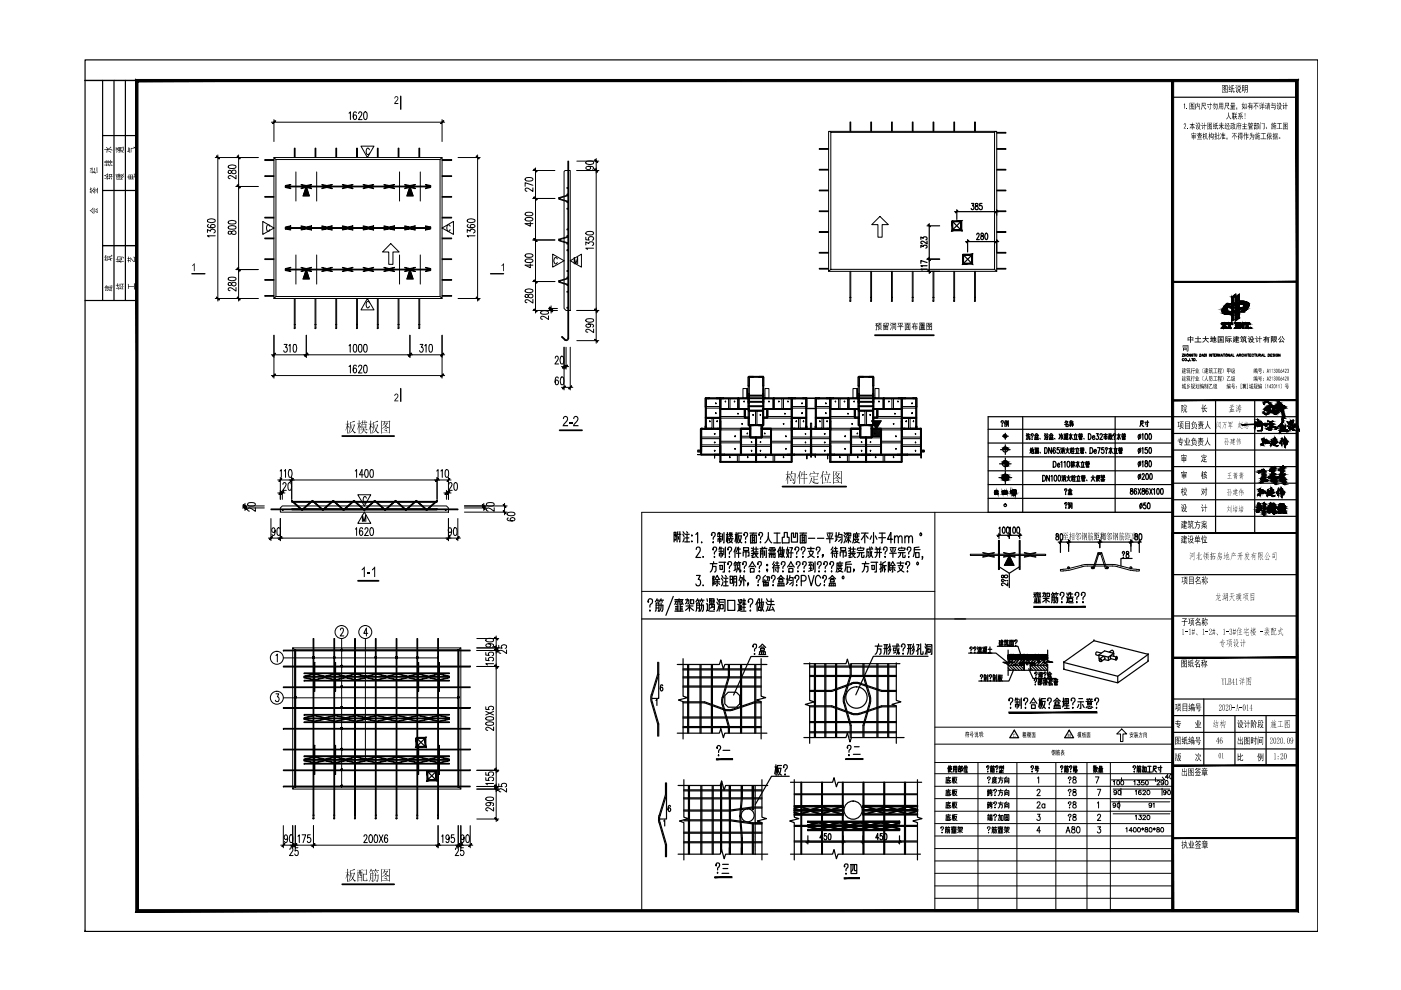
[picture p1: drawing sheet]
<svg xmlns="http://www.w3.org/2000/svg" width="297mm" height="210mm" viewBox="0 0 297 210" stroke-linecap="round" stroke-linejoin="round" font-family="sans-serif">
<path d="M18 197.5h.1" fill="none" stroke="#000" stroke-width=".25"/>
<g fill="none" stroke="#000" stroke-width=".21">
<path d="M199.5 175.5v.1a.28 .28 0 0 1 .2-.3 .28 .28 0 0 1 .3 .2 .28 .28 0 0 1-.2 .4l-.1 .2M199.7 176.5h.1M200.4 176.6l.1-.9h.3l-.1 .9M200.5 175.9h.3M200.5 176.2h.3M200.5 175.4h.4M200.6 175.3l-.2 .3M200.7 166h.7M200.7 168.7h.7M200.7 173.9h.7M200.7 175.4l.1 .2M200.7 171.3h.7"/>
<path d="M200.8 165.5h.7M200.8 168.1h.7M200.8 173.4h.7M200.8 170.8h.7M200.9 175.9h.4l-.1 .7M201 175.4h.4M201.1 164.7v.2M201.1 167.3v.3M201.1 170v.2M201.1 172.6v.2M201.1 175.7l-.2 .9M201.1 175.3l-.2 .3"/>
<path d="M201.2 165.1l.1 .6 .2 .2v-.1M201.2 165.8l-.5 .1M201.2 167.8l.1 .6 .2 .2v-.1M201.2 168.5l-.5 .1M201.2 173.1l.1 .6 .2 .1M201.2 173.8l-.5 .1M201.2 170.4v.4l.3 .4v-.1M201.2 171.1l-.5 .1M201.2 175.4l.1 .2M201.4 165.1l-.6 .1v.7M201.4 167.7l-.6 .2v.6M201.4 173l-.6 .1v.7"/>
<path d="M201.4 170.3l-.6 .2v.7M201.5 164.9h-.9l-.1 1.1M201.5 167.6h-.9l-.1 1.1M201.5 172.8h-.9l-.1 1.1M201.5 170.2h-.9l-.1 1.1M201.7 175.5h.3l-.1 .4M201.7 176.6h1M201.7 175.3h1M201.8 176.3h.3M201.8 176.4h.3M201.8 176.1h.3M201.9 175.5l-.2 .4"/>
<path d="M201.9 165h.3M201.9 167.6h.3M201.9 172.9h.3M201.9 170.3h.3M202.1 164.7v1.3M202.1 167.3v1.4M202.1 170v1.3M202.1 172.6v1.3M202.1 176v.6M202.1 175.4l.1 .2M202.2 165.7l-.1-.7-.3 .9M202.2 168.3l-.1-.7-.3 .9"/>
<path d="M202.2 173.6l-.1-.7-.3 .9M202.2 171l-.1-.7-.3 .9M202.2 175.3h.1M202.3 165.1h.5l-.2 .6-.2 .3M202.3 167.8h.5l-.2 .6-.2 .3M202.3 173.1h.5l-.2 .6-.2 .2M202.3 170.4h.5l-.2 .6-.2 .3M202.4 165.3l.2 .5 .3 .2M202.4 167.9l.2 .5 .3 .3M202.4 173.2l.2 .5 .3 .2M202.4 170.5l.2 .6 .3 .2M202.4 175.4l-.2 .5"/>
<path d="M202.4 176.3h.3M202.4 176.4h.3M202.4 176.1h.3M202.4 176v.6M202.6 175.5l.1 .4M202.6 175.8l-.2 .1M202.7 175.4l-.3 .1v.4M202.9 164.8h-.6l-.2 1.2M202.9 167.5h-.6l-.2 1.2M202.9 172.7h-.6l-.2 1.2M202.9 170.1h-.6l-.2 1.2M203 176.5l.5-.4 .5 .4"/>
<path d="M203 175.4h.5v.4h-.2M203.1 176h.9M203.2 175.3v.4l-.2 .1M203.5 175.9v.7M203.7 175.4h.3v.4h-.3zM209.4 175.5l-.1 .1a.3 .3 0 0 1 .3-.3 .3 .3 0 0 1 .3 .3l-.3 .5M209.4 172.9h.4M209.4 165a.29 .29 0 0 1 .2-.3 .29 .29 0 0 1 .4 .2 .29 .29 0 0 1-.2 .4l-.2 .3M209.4 167.5h.3v.4h-.3zM209.4 170.1h.3v.5h-.3zM209.4 168.1v.6M209.4 170.7v.6"/>
<path d="M209.5 173.1v.6M209.6 176.5h.1M209.6 167.9v.7M209.6 170.6v.6M209.6 172.6v.3M209.6 168.2h.2M209.6 170.8h.7M209.6 165.9v.1zM209.7 173.1l-.1 .6M209.8 168.5l-.4 .2M209.8 171.2l-.4 .1M209.8 167.6h.6"/>
<path d="M209.8 173.8l-.4 .1M209.8 170.2h.6M209.8 168.1h.5M209.8 173.2h.6M209.8 173.9v-.5h.6l-.1 .5M209.9 172.8v.2h.4v-.2M209.9 168h.4M209.9 170.6h.4M210 168.1l-.1 .2h.4v.4h-.2M210 170.8l-.1 .2h.4v.3h-.2M210 173.4v.5M210.1 167.6l.3 .4"/>
<path d="M210.1 167.3l-.3 .7M210.1 170.2l.3 .4M210.1 170l-.3 .6M210.1 173.2l-.2 .2M210.1 172.6v.4M210.2 173.4v.5M210.3 176.6l.1-.9h.3v.9h-.1M210.4 175.9h.8v.5l-.1 .2M210.4 176.2h.3M210.4 175.4h.4M210.5 175.3l-.2 .3M210.5 165.6h.7l-.3 .3-.4 .1"/>
<path d="M210.5 165.2h.8M210.6 175.4l.1 .2M210.6 165.6l.3 .3 .4 .1M210.7 165v.4h.4v-.4M210.7 167.6v.1a.28 .28 0 0 1 .3-.3 .28 .28 0 0 1 .3 .3l-.4 .5M210.7 172.9v.1a.28 .28 0 0 1 .3-.3 .28 .28 0 0 1 .3 .3l-.4 .5M210.7 170.3a.29 .29 0 0 1 .2-.3 .29 .29 0 0 1 .4 .2 .29 .29 0 0 1-.2 .4l-.2 .3M210.9 168.6h.1zM210.9 171.2h.1zM210.9 164.7v.2M210.9 173.8v.1zM210.9 175.4h.4"/>
<path d="M211 175.7v.6l-.2 .3M211 175.3l-.2 .3M211.1 175.4l.1 .2M211.3 164.9h-.8l-.2 1.1M211.6 175.5h.3l-.1 .4M211.6 176.6h1M211.6 175.3h1M211.6 172.9h.5v1h-.2M211.6 165h1.1M211.6 167.6h1.1M211.6 170.3h1.1M211.7 176.3h.3"/>
<path d="M211.7 176.4h.3M211.7 176.1h.3M211.8 175.5l-.2 .4M211.9 172.6l-.3 1.3M212 176v.6M212 175.4l.1 .2M212 165.4h.5v.5l-.2 .1M212 165a.99 .99 0 0 1-.4 1M212 168h.5v.5l-.2 .2M212 167.6l-.1 .7-.3 .4M212 170.6h.5v.6l-.2 .1M212 170.3a.99 .99 0 0 1-.4 1"/>
<path d="M212.1 175.3h.1M212.2 164.7v.3M212.2 167.3v.3M212.2 170v.3M212.3 175.4l-.2 .5M212.3 176.3h.3M212.3 176.4h.3M212.3 176.1h.3M212.3 176v.6M212.3 172.9h.4v1h-.4zM212.5 175.5l.1 .4M212.5 175.8l-.2 .1"/>
<path d="M212.6 175.4l-.3 .1v.4M212.9 176.5l.5-.4 .6 .4M212.9 175.4h.5v.4h-.2M213 176h.9M213 166v-1h.9v1h-.1M213 168.7v-1.1h.9v1.1h-.1M213 172.7h.9v1.2h-.9zM213 171.3v-1h.9v1h-.1M213.1 175.3l-.2 .5M213.2 173h.6M213.2 165.4h.5v.4h-.5zM213.2 168h.5v.4h-.5z"/>
<path d="M213.2 170.6h.5v.5h-.5zM213.3 173.4h.4v.4h-.4zM213.4 164.7l-.3 .3M213.4 167.3l-.3 .3M213.4 170l-.3 .3M213.4 175.9v.7M213.5 172.8v.6M213.6 175.4h.4v.4h-.4zM219.9 167.7l.2-.4 .4 .2v.4l-.7 .8h.8M219.9 170.3l.1-.2 .3-.1 .2 .4-.7 .9h.8M220 165l.2-.3v1.3M220 172.6h.5l-.3 .5a.4 .4 0 0 1 .3 .7 .4 .4 0 0 1-.7-.1"/>
<path d="M220.6 176.1h-.8l.5-.8v1.3M221.5 170.6a.39 .39 0 0 0-.6 0 .39 .39 0 0 0 .2 .6l.2 .1 .2-.1M221.5 170.4v.9M226 176.6l.4-1.3 .5 1.3M226.2 176.1h.5M226.6 165v.1l-.1-.1 .2-.3a.34 .34 0 0 1 .4 .3 .34 .34 0 0 1-.3 .4v.2M226.6 167.6v.1l-.1-.1 .2-.3a.36 .36 0 0 1 .4 .4 .36 .36 0 0 1-.3 .4v.1M226.6 172.9v.1l-.1-.1 .2-.3a.36 .36 0 0 1 .4 .4 .36 .36 0 0 1-.3 .4v.1M226.6 170.3v.1l-.1-.1a.29 .29 0 0 1 .2-.3 .29 .29 0 0 1 .4 .2 .29 .29 0 0 1-.2 .4l-.1 .3M226.7 168.6h.1zM226.7 173.9h.1zM226.7 171.2h.1z"/>
<path d="M226.8 165.9v.1zM227.3 175.3v.4a.49 .49 0 0 1 .6 .3 .49 .49 0 0 1-.2 .6 .43 .43 0 0 1-.5-.4 .43 .43 0 0 1 .5-.4l.2-.2-.1-.3zM227.5 164.8v.3a.49 .49 0 0 1 .6 .3 .49 .49 0 0 1-.2 .6 .42 .42 0 0 1-.5-.4 .42 .42 0 0 1 .6-.4l.1-.4zM227.5 167.4v.4a.49 .49 0 0 1 .6 .3 .49 .49 0 0 1-.2 .6 .43 .43 0 0 1-.5-.5 .43 .43 0 0 1 .6-.3l.1-.2v-.3zM227.5 172.7v.4a.47 .47 0 0 1 .6 .3 .47 .47 0 0 1-.2 .5 .42 .42 0 0 1-.5-.4 .42 .42 0 0 1 .6-.4l.1-.1v-.3zM227.5 170.1v.3a.49 .49 0 0 1 .6 .3 .49 .49 0 0 1-.2 .6 .42 .42 0 0 1-.5-.4 .42 .42 0 0 1 .6-.4l.1-.2v-.2zM228.4 175.3h.2a.71 .71 0 0 1 .4 .7 .71 .71 0 0 1-.4 .6l-.4-.6zM232.2 164.7h.8l-.5 1.3M232.7 167.3h.7l-.5 1.4M232.7 170.3l.2-.3v1.3M232.7 173l.2-.4 .4 .2v.3l-.6 .8h.7M232.7 175.3h.6l-.3 .5a.4 .4 0 0 1 .4 .6 .4 .4 0 0 1-.7 0"/>
<path d="M235.7 170h12.3M236 167.3h12M236 172.6h12M236.1 165.7l.2-.2v.9M236.5 170.6a.28 .28 0 0 1-.3 .3 .28 .28 0 0 1-.2-.3l.2-.3a.46 .46 0 0 1 .3 .5 .46 .46 0 0 1-.4 .4l-.1-.1M236.7 167.9a.29 .29 0 0 1-.3 .2 .29 .29 0 0 1-.3-.3 .29 .29 0 0 1 .4-.2 .47 .47 0 0 1 .2 .5 .47 .47 0 0 1-.5 .3M236.9 165.5a.43 .43 0 0 1 .5 .4 .43 .43 0 0 1-.5 .5l-.1-.4zM237 170.3a.43 .43 0 0 1 .4 .4 .43 .43 0 0 1-.4 .5l-.1-.4zM237.2 167.6a.43 .43 0 0 1 .5 .4 .43 .43 0 0 1-.5 .4l-.2-.3zM237.3 169.8v1.8M237.7 167.1v1.5M237.7 165.5a.43 .43 0 0 1 .6 .4 .43 .43 0 0 1-.6 .5l-.1-.4z"/>
<path d="M237.8 164.9v.8M238.7 175.7l.2-.2v.9M240.1 176.1h-.7l.5-.6v.9M240.4 175.5a.43 .43 0 0 1 .5 .4 .43 .43 0 0 1-.5 .5l-.1-.4zM240.4 165.7l.2-.2v.9M240.7 167.7l.2-.1v.9M240.7 173l.2-.2v1M241.2 165.5h.5l-.3 .4a.28 .28 0 0 1 .3 .2 .28 .28 0 0 1-.2 .3l-.4-.2M241.3 175.5a.43 .43 0 0 1 .5 .4 .43 .43 0 0 1-.5 .5l-.1-.4zM241.5 172.8h.5l-.3 .4h.2a.33 .33 0 0 1 0 .5 .33 .33 0 0 1-.5-.1M241.9 167.7l-.1-.1a.45 .45 0 0 0-.5 .4 .45 .45 0 0 0 .6 .4 .3 .3 0 0 0 0-.3 .3 .3 0 0 0-.3-.2l-.2 .3M242.1 175.6l.4 .3"/>
<path d="M242.3 175.5v.5M242.3 167.8l.2-.2 .4 .1-.2 .4-.4 .4h.6M242.3 173.1l.2-.3 .4 .2-.6 .8h.6M242.5 175.6l-.4 .3M242.5 165.5h-.4l-.1 .4a.33 .33 0 0 1 .5 0 .33 .33 0 0 1 0 .5h-.3l-.2-.2M242.9 175.5l-.1 .2 .6 .4a.3 .3 0 0 1-.4 .3 .3 .3 0 0 1-.2-.4l.5-.3v-.2zM243 165.5a.43 .43 0 0 1 .5 .4 .43 .43 0 0 1-.5 .5l-.1-.4zM243.3 167.6a.43 .43 0 0 1 .5 .4 .43 .43 0 0 1-.5 .4l-.1-.3zM243.3 172.9l.1-.1a.45 .45 0 0 1 .4 .6 .45 .45 0 0 1-.5 .3l-.1-.3zM243.8 175.5a.43 .43 0 0 1 .5 .4 .43 .43 0 0 1-.5 .5l-.2-.4zM244.2 170.6a.3 .3 0 0 1-.4 .2 .3 .3 0 0 1-.1-.4 .3 .3 0 0 1 .4 0v.8l-.5-.1M244.5 170.4l.2-.1v.9"/>
<path d="M244.5 175.6l.4 .3M244.7 175.5v.5M244.9 175.6l-.4 .3M245 164.9v.8M245.3 175.5v.3l.5 .3a.3 .3 0 0 1-.3 .3 .3 .3 0 0 1-.3-.3l.6-.4-.1-.2zM245.3 165.7l.2-.2 .3 .1v.3l-.5 .5h.6M246.3 175.5a.43 .43 0 0 1 .4 .4 .43 .43 0 0 1-.4 .5l-.2-.4zM246.4 167.1v1.5M246.4 164.8l.6 .6h-11.4M246.7 165.8a.3 .3 0 0 1-.4 .3 .3 .3 0 0 1-.2-.5 .3 .3 0 0 1 .5-.1 .47 .47 0 0 1 .2 .6 .47 .47 0 0 1-.6 .3v-.1M247.1 165.5a.43 .43 0 0 1 .6 .4 .43 .43 0 0 1-.6 .5l-.1-.4zM247.2 167.9a.28 .28 0 0 1-.4 .2 .28 .28 0 0 1-.1-.4 .28 .28 0 0 1 .5 0l-.1 .7h-.4"/>
<path d="M247.7 167.6a.43 .43 0 0 1 .5 .4 .43 .43 0 0 1-.5 .4l-.1-.3zM247.8 164.8h-.7l.5-.6v.9M248.1 164.3a.43 .43 0 0 1 .5 .4 .43 .43 0 0 1-.5 .4l-.1-.4z"/>
</g>
<!-- layer: PUB_TITLE -->
<path d="M18 12.7h261.4v184.8h-261.4z" fill="none" stroke="#000" stroke-width=".25"/>
<path d="M29.3 192.9l-.5 .4 246-.4zM28.8 193.3l246-.4 .5 .4zM274.8 17.3v175.6l.5 .4zM274.8 17.3l.5-.5v176.5zM29.3 17.3h245.5l.5-.5zM28.8 16.8h246.5l-246 .5zM28.8 16.8l.5 176.1v-175.6zM28.8 16.8l.5 176.1-.5 .4z" fill="#000" stroke="#000" stroke-width=".21"/>
<!-- layer: TK -->
<path d="M18 17.1h11h-11M21.8 17.1v23.3M24.2 17.1v46.6M26.6 17.1v46.6M21.8 28.7h7.2M21.8 40.4v11.7h7.2h-7.2v11.6M21.8 40.4h7.2M18 63.7h11" fill="none" stroke="#000" stroke-width=".25"/>
<g fill="#000">
<path d="M251 26.2h.1a.3 .3 0 0 1 .4 .2 .3 .3 0 0 1-.2 .4l-.2 .4 .4 .1h-.5l.2-.5a.25 .25 0 0 0 .2-.4 .25 .25 0 0 0-.4 .1zM251.1 22l.1-.1v1.1h-.1v-.9l-.1 .2zM251.6 22.9l.1 .1zM251.6 27.1l.2 .2zM252.3 26.3h.4v-.3l.1 .3h.5v.1h-.4l.4 .8-.3-.2-.2-.5v.6h.3v.1h-.3l-.1 .3v-.3h-.2v-.1h.2v-.6l-.4 .8-.1-.2 .4-.7h-.3zM253.4 22h.5v-.2l.1 .2h.5l-.1 1.2-.2-.1h.1v-1h-.3v.2l.3 .4-.1 .1-.2-.4-.3 .4-.1-.1 .3-.6h-.3v1.1h-.2zM257.4 21.8h.1l-.1 .2h.8l-.2 1.2h-.1l-.1-.1h.2l.1-1h-.2l-.1 .5-.3 .6-.2-.1 .3-.3 .2-.7h-.2l-.2 .6h-.3l.4-.3 .1-.3h-.2l-.2 .4-.1-.1zM258.5 26.2h.4v-.2h.1v.2h.4v.2l-.4-.1v.3h.5v.1h-.5l.5 .5v.1l-.5-.5v.7h-.1v-.7l-.5 .5v-.1l.4-.5h-.4v-.1h.5v-.3l-.4 .1zM260.4 23.8l.2 .1v.7l.5 .6-.1 .1-.3-.3-.2-.5-.3 .7h-.2l.3-.4zM260.1 29.2h.1l-.1 .5zM262.1 22.8h.2l-.1 .5zM267.4 28.2h1v.2h-.5v1h.6v.1h-1.2v-.1h.5v-1h-.4z"/>
<path d="M268.4 26.9l.2 .4-.1 .1zM270.8 26.1h.9v.1h-.3v1.1l.5-.1v.1h-1.2v-.1l.5 .1v-1.1h-.4zM27.1 60.2h.2v.5h1.1v-.6h.2v1.3h-.2v-.6h-1.1v.5h-.2zM249.8 93h.4l.1-.2v.2h.5v.2h-.5l-.1 .2h.7v.2h-.7l-.1 .1 .6 .1-.3 .5 .3 .1-.1 .1-.5-.3v-.1a.25 .25 0 0 0 .3 .1 .25 .25 0 0 0 .2-.3h-.6l.1-.3h-.4v-.2h.4l.1-.2h-.4zM255.9 92.8h.2v.8l.6 .7-.2 .2-.5-.9-.2 .6-.3 .3-.1-.1 .4-.5zM255.9 89.3h.2v.7l.6 .8-.1 .2-.6-1-.3 .8-.2 .2-.1-.2 .5-.5zM259.2 89.6l1-.1h-.2a.31 .31 0 0 0-.3 .1 .31 .31 0 0 0-.1 .3h.4l-.2 .7a.17 .17 0 0 1 .1 .2 .17 .17 0 0 1-.3 0 .17 .17 0 0 1 0-.2l.1 .2 .1-.8a.32 .32 0 0 0-.4 .4l-.3 .4 .2-.2 .3-1zM260.3 100.3h.8h-.5l.1 .5h.3l-.3 .1v.5l.5 .1-1 .1 .4-.2v-.5h-.3l.3-.1v-.5zM265.3 117.5l.4-.1 .1-.4 .1 .1a.18 .18 0 0 0-.1 .3 .18 .18 0 0 0 .3 0h.3l-.6 .1-.2 .2h.5v1.1l-.2-.2 .2 .1v-.9h-.5v.2h.4l-.4 .1v.1h.5l-.5 .1v.5v-1.1l-.4 .5 .4-.7zM250.7 133.4l.2-.1v1.2l.1 .1h-.3l.1-.1v-1zM250.7 131.1h.9l-.4 .6h.6v.2h-.6l-.1 .8-.2-.1 .2-.1v-.6h-.6v-.2h.6v-.2l.4-.3h-.8zM251.2 133.9h.7z"/>
<path d="M252.1 133.4l.2-.1v1.2l.2 .1h-.4l.2-.1v-1zM253.6 134.3l.2 .2v.2zM255 133.4l.2-.1v1.2l.2 .1h-.4l.1-.1v-1zM255.6 133.9h.6zM256.4 133.4h.1a.39 .39 0 0 1 .4 .2 .39 .39 0 0 1-.3 .5l-.2 .4h.4l.1-.2v.3h-.6l.5-.9a.21 .21 0 0 0 0-.3 .21 .21 0 0 0-.3 0 .21 .21 0 0 0 0 .3h-.1zM257.9 134.3l.3 .2v.2zM259.1 135.5l.1 .4h.4l-.5 .1v.2h.7l-.7 .1-.1 .2h.5l-.3 .4 .2 .3-.5-.4 .3 .2 .2-.4-.4 .1v-.4h-.4l.4-.1 .1-.2-.3-.1a.3 .3 0 0 0 .3-.1 .3 .3 0 0 0 0-.3zM259.3 133.4l.3-.1v1.2l.2 .1h-.5l.2-.1v-1zM259.9 133.9h.7zM260.7 133.4a.3 .3 0 0 1 .5 .1 .3 .3 0 0 1-.2 .4l.2 .2-.1 .4a.2 .2 0 0 1-.3 .1 .2 .2 0 0 1 0-.3 .17 .17 0 0 0 .1 .3 .17 .17 0 0 0 .2-.2v-.4l-.2-.1 .2-.2a.21 .21 0 0 0 .1-.2 .21 .21 0 0 0-.3-.1 .21 .21 0 0 0-.1 .2zM260.8 125.9h.8h-.4v.1a.18 .18 0 0 0 0 .3 .18 .18 0 0 0 .3 0l.3 .1h-.6l.4 .9h.2h-.3l-.3-.9-.2 .6-.4 .4 .4-.6a.21 .21 0 0 0 .1-.3 .21 .21 0 0 0-.3 0l-.2-.1h.2a.29 .29 0 0 0 .4-.1 .29 .29 0 0 0 0-.4zM267.2 133.9h.6z"/>
<path d="M249.3 152.9h.4v-.3l.1 .3h.5v.2l-.5-.1-.1 .3h.7v.1h-.7l-.1 .2h.6l-.3 .5 .2 .2-.6-.2 .1-.2a.26 .26 0 0 0 .2 .1 .26 .26 0 0 0 .2-.2h-.5l.1-.4h-.5v-.1h.5v-.3l-.3 .1zM258.5 149.4h.4l.1 .3-.5 .8h.4l.1-.2v.4h-.6l.5-.8a.24 .24 0 0 0 0-.4 .24 .24 0 0 0-.4 0l.1 .3-.2-.1zM259.9 149.5h.1a.32 .32 0 0 1 .4 .1 .32 .32 0 0 1-.2 .5l-.3 .4h.4l.1-.2v.4h-.5l.4-.9a.21 .21 0 0 0 0-.3 .21 .21 0 0 0-.3 .1v.2l-.1-.1zM261.3 149.9l.6 .1zM262.5 156.4h.1v.4h.3v-.6h.1v.6h.4v-.4h.1v.6h-.5v.6h.4v-.5h.1v.8l-.1-.1h-1v-.7l.1 .5h.4v-.6h-.4zM262.8 149.9l.6 .1zM264.3 149.5l.2-.1v1.1l.2 .2h-.4l.2-.1v-1.1zM269.3 156.5h.1a.36 .36 0 0 1 .4 .2 .36 .36 0 0 1-.2 .4l-.3 .5h.4l.1-.2v.2h-.5l.4-.7a.22 .22 0 0 0 0-.4 .22 .22 0 0 0-.3 .2l-.1 .1zM270.1 159.8l.3-.1v1.2l.2 .1h-.5l.2-.1v-1zM270.8 156.4a.4 .4 0 0 1 .5 .3 .4 .4 0 0 1-.3 .5l-.2 .4h.3l.2-.2-.1 .2h-.5l.4-.8a.21 .21 0 0 0 0-.3 .21 .21 0 0 0-.3 .1v.2h-.1zM271 153h.8a.24 .24 0 0 0-.3 0 .24 .24 0 0 0 0 .2v.8l.6 .1-1.2 .1-.1-.1h.6v-1h-.3zM272.2 157.5l.1 .2z"/>
<path d="M250.6 163h.1v.5h.4l-.1-.7h.2v.7h.3v-.5h.1v.6h-.4v.7h.3v-.5h.2v.7l-.2-.1h-.9v-.6h.1v.5h.4v-.7h-.5zM271.6 159.8a.36 .36 0 0 1 .5 .2 .36 .36 0 0 1-.3 .4l-.2 .5h.3l.2-.2-.1 .3h-.5l.4-.9a.23 .23 0 0 0 .1-.3 .23 .23 0 0 0-.4 0 .23 .23 0 0 0 0 .3z"/>
<path d="M259.1 18h1.2v1.7h-1.2zM259.2 18.2v1.3h.9v-1.3zM259.5 18.2l.5 .1-.1 .2a.2 .2 0 0 0-.1 .3 .2 .2 0 0 0 .3 .1v.1l-.4-.2-.3 .2-.1-.1a.17 .17 0 0 0 .2-.1 .17 .17 0 0 0 0-.2l-.1 .1-.1-.1zM259.5 19.1l.3 .2v.1l-.3-.1zM259.6 18.9l.2 .1v.2zM259.5 18.5l.2 .2 .1-.2z"/>
<path d="M261 18.1l.6-.1 .1 .2h-.3v.5h.3v.1h-.3v.1l.2 .6 .1-.2a.17 .17 0 0 1 0 .2 .17 .17 0 0 1-.2 .1l-.2-.8h-.2v.6l.1-.2 .1 .2-.2 .3-.1-.1zM260.7 18l.1 .1-.2 .5h.2l.1-.3 .1 .1-.3 .6 .3-.1-.5 .2 .2-.4-.2-.1zM261.2 18.2l-.1 .5h.2v-.5zM260.5 19.4l.5-.2-.1 .2-.3 .1z"/>
<path d="M262.4 18.4h.4v-.4h.2l-.1 .4h.2v.6h-.2v.5l.2-.2v.3h-.3v-.6h-.2l-.1 .6h-.3l.4-.5-.2-.1zM261.9 18.5h.3v.8l.2-.1-.3 .4v-.9h-.2zM262.5 18.5v.3h.4v-.3zM262 18l.2 .4-.2-.3zM262.4 18h.1l.1 .4z"/>
<path d="M264 18h.5v1.5l-.2 .2 .1-.7h-.3l-.2 .7-.1-.1 .2-.6zM263.4 18.1h.4v1.2l-.3-.1v.2h-.1zM264.1 18.2v.3h.3v-.3zM264.1 18.6v.3h.3v-.3zM263.5 18.7v.3h.2v-.3zM263.5 18.2v.3h.2v-.3z"/>
<path d="M19.1 36.4h.4l.1-.1v.1h.2h-.1l.3-.2 .1 .1-.2 .1h.9v.1h-.9l.4 .2v.1l-.7-.3v.2h-.1v-.2h-.4zM19.1 35.6l.4 .2v-.3h.1v.7h-.1v-.3l-.4-.2zM20.5 35.5h.1v.8h-.1zM19.9 35.6h.2v.6h-.2zM19.1 36.1l.3-.1-.2 .2z"/>
<path d="M19.9 39.7l.2 .1-.2 .2 .2 .1v.6h-.2l.2 .3-.1 .1-.5-.6zM20.2 40h.2a.17 .17 0 0 0 .2 .1 .17 .17 0 0 0 0-.3h.1v1.2h-.1v-.7zM19.2 40.4h.1v.2l.2-.1v.1l-.2 .1 .3 .2-.1 .1-.5-.2 .2-.1zM19.2 39.8l.4 .2-.3 .1 .1 .3-.4-.2 .2-.1zM19.9 40.1l-.1 .2a.17 .17 0 0 0-.1 .2 .17 .17 0 0 0 .2 .1zM20.2 40.4l.3-.1-.3 .2zM20.2 40.7l.3-.1-.3 .2z"/>
<path d="M22.4 31.3l.2-.1 .2 .2a.42 .42 0 0 0 .7-.3l.1 .1-.2 .2-.6 .3h.9l.1 .2-.1 .1v-.2h-1.6v-.1l.7-.1zM22.6 31.9l1 .4-.1 .1-.8-.4v.3h-.1z"/>
<path d="M22.1 34.9h.4v-.1l.5 .1-.1-.1h.2v.1h.6l.1 .2h-.6v.1l-.1 .1-.1-.2h-.4l-.1 .1v-.1h-.4zM22.1 34.2h.4l-.1-.2h.2v.2h.3v-.2h.1v.2h.3v-.3h.2v.3h.3v.1h-1.7zM22.1 34.4h1.7v.1h-.3v.3h-.2v-.3h-.3v.2l-.1-.2h-.3v.3h-.2l.1-.3h-.4z"/>
<path d="M23.1 36.9h.7l-.1 .4 .1 .2h-.7zM22.1 37.1h.4l.3-.4 .1 .1-.1 .2h.1l-.1 .4 .2 .1-.1 .1-.8-.3zM22.2 37.7l.5 .2-.2-.4 .7 .3-.1-.2 .2 .1a.18 .18 0 0 1-.1 .3 .18 .18 0 0 1-.2-.1l-.2-.1 .1 .2-.2 .1-.6-.3zM23.2 37v.3h.3v-.3zM22.4 37.2l.4 .2v-.4zM23.5 37.6h.1l.1 .4-.1 .1z"/>
<path d="M24.6 31.2l.3 .3 .1-.3h.9v.2l-.2-.1v.2h.3l-.3 .1v.3h.3v.1h-1v-.3l-.2 .1-.1-.1 .2-.1-.2-.2v.6h-.1zM26 31.1h.2l-.2 1.1 .2 .1h-.9l-.2 .1 .1-.3 .8-.1zM25.4 31.3v.2h.1v-.2zM25.4 31.6v.3h.1v-.3zM25.1 31.3v.2h.1v-.2zM25.1 31.6v.3h.1v-.3zM24.6 32.2h.3l-.3 .1z"/>
<path d="M24.7 36.9l.4 .1 .1-.2v.4l.1 .1v-.5h.1v.5h.2v-.4l.4 .2 .2-.3v.1l-.2 .3 .2 .3-.2-.2-.3 .1 .4 .2-.1 .1-.4-.3-.3 .2v-.3h-.1v.2h-.1v-.4zM24.7 37.6h1.2l-.1 .3 .2 .2h-1.3zM24.5 36.9h.1l.1 .1 .1 .5-.2 .1zM25.3 37.8v.1h.4v-.1zM24.8 37.8v.1h.4v-.1zM25.7 37v.3l.2-.1zM24.8 37.2l.2 .1h-.2zM24.8 37.5h.3z"/>
<path d="M27.7 31.4l.8-.1-.2-.1a.21 .21 0 0 1 .3-.1 .21 .21 0 0 1 0 .3 .21 .21 0 0 1-.3 .1h-.4v.8h-.2zM27.1 31.2h.2v.9l.3 .2v.1l-.7-.3 .1-.1h.1zM27.4 31.3h.2v.8h-.2z"/>
<path d="M27.3 37h.9v.5h.3v-.5l-.2-.1 .1-.1 .2 .1 .1 .6-.5 .1v.3l.2 .1h-1.1v-.4h-.3v-.1h.3zM27.8 37.1v.4h.3v-.4zM27.8 37.6v.3h.3v-.3zM27.4 37.1v.4h.2v-.4zM27.4 37.6v.3h.2v-.3z"/>
<path d="M252.7 28.6h.4v-.1l.4 .1v.7h-.3v.3l-.1-.3h-.4zM252.6 28.3h.4l.1-.2 .1 .2h.4v.3l-.1-.2h-.9v.2zM253.2 29v.2h.2v-.2zM252.8 29v.2h.3v-.2zM253.2 28.7v.2h.2v-.2zM252.8 28.7v.2h.3v-.2z"/>
<path d="M252.2 21.8h1v1.4h-1zM252.3 21.9v1.1h.8v-1.1zM252.6 21.9l.4 .2-.2 .3 .3 .1-.1 .1-.2-.1-.4 .1 .2-.2v-.1h-.2zM252.6 22.7l.3 .3-.4-.1zM252.6 22.6h.3v.2zM252.6 22.2l.1 .2 .2-.2z"/>
<path d="M253.8 26.7h.6l-.1 .4a.2 .2 0 0 0 0 .2 .2 .2 0 0 0 .3 0l-.1 .2-.3-.2-.3 .2-.2-.1a.29 .29 0 0 0 .4-.2 .29 .29 0 0 0-.2-.4zM254 26h.3v.5h.3v.1h-.3v-.4h-.3l-.2 .4zM253.4 26.5h.3v.6l.1-.1 .1 .1-.2 .3-.1-.8zM254 26.8l.2 .3 .1-.3zM253.6 26l.2 .2-.1 .1z"/>
<path d="M253.8 28.3h.5v-.2h.1v.2h.4v.1h-.3l.4 .3-.1 .2-.4-.5v.4h.3v.5h-.7v-.5h-.3l.4-.4h-.3zM253.8 29.4h1v.1h-1zM254.1 29.1v.1h.5v-.1zM254.1 28.9v.1h.5v-.1zM254.3 28.4l-.3 .4h.3z"/>
<path d="M255.4 26l.1 .5h.3v.1h-.3v.9l-.1-.9h-.3v-.1h.3zM254.7 26.5h.3v.6l.1-.1 .1 .1-.3 .3v-.8h-.2zM254.8 26.1l.1-.1 .2 .3-.1 .1z"/>
<path d="M254.8 21.8h.8v.7l-.4-.1 .2 .4 .3 .3v.1l-.3-.2-.3-.6h-.2l-.1 .4a.22 .22 0 0 1 .1 .3 .22 .22 0 0 1-.3 .1l.2-.5zM254.9 21.9v.3h.6v-.3z"/>
<path d="M255.5 28.2h.4v1.2l.2-.1v.2h-.3v-1.2h-.1l-.1 1-.2 .3v-.1l.1-.3zM255.2 28.2h.1v.2h.2v.2h-.2v.2l.1-.1 .1 .3h-.1l-.1-.2v.8h-.1v-.7l-.1 .3h-.1z"/>
<path d="M255.9 22.1h.7v-.3l.1 .3h.3v.1h-.3v1h-.3v-.1l.2-.1v-.8h-.7zM256 22.4h.2v.5z"/>
<path d="M256.4 28.1l.3 .3-.2 .1 .2 .5h-.1l-.1-.2v.8h-.1l.1-.8-.2 .3h-.1l.2-.4-.1-.2 .2-.1zM256.8 28.1l.2 .1-.1 .2h.4v.7a.21 .21 0 0 1 0 .4 .21 .21 0 0 1-.3-.1h.2v-.9h-.4l-.1 .2zM256.8 28.6l.2 .1-.2 .4h.2v-.3v.5v-.1a.2 .2 0 0 1-.3 .1 .21 .21 0 0 1 .1-.4z"/>
<path d="M256 26h1v1.5h-1zM256.1 26.1v1.2h.8v-1.2zM256.4 26.2l.4 .1-.1 .2a.17 .17 0 0 0-.1 .2 .17 .17 0 0 0 .2 .1v.1l-.3-.2-.3 .2-.1-.1 .3-.1-.1-.2-.1 .1zM256.3 27l.3 .2-.3-.1zM256.4 26.8l.3 .1-.1 .1zM256.4 26.4l.1 .2 .1-.2z"/>
<path d="M257.6 28.1h.2l.1 .5h-.2v.3h.2l-.2 .1v.5l-.1 .1v-.6l-.1 .1v-.1l.1-.1v-.3h-.1v-.1h.1zM258.2 28.1h.2v.6l.1-.2 .1 .1-.2 .2v.7l.1-.2v.2h-.2zM257.9 28.2l.1 .5h.2l-.2 .1v.6l.1-.1 .1 .1-.2 .2z"/>
<path d="M257.6 26.1l.5-.1-.1 .2v.4h.2v.1h-.2v.1l.1 .5 .1-.2 .1 .2a.26 .26 0 0 1-.3 0 .26 .26 0 0 1-.1-.4v-.2h-.2v.5l.2-.1v.1l-.3 .2zM257.3 26l.2 .1-.2 .4 .3-.2-.3 .5 .3 .1-.4 .1 .2-.4-.2-.1zM257.7 26.2v.4h.2v-.4zM257.2 27.2l.4-.1-.4 .2z"/>
<path d="M258.5 21.8h.8v1.4h-.2v-.2h.1v-.4h-.2v.6h-.2v-.6h-.2l-.1 .5-.2 .1 .2-.5zM259 21.9v.3h.2v-.3zM259 22.3v.3h.2v-.3zM258.6 21.9v.3h.2v-.3zM258.6 22.3v.3h.2v-.3z"/>
<path d="M259.2 28.1l.1 .1-.1 .2h.6v.1h-.3v.2h.3v.1h-.3v.2h.3l-.3 .1v.2h.3v.2h-.6l-.1 .1v-.9l-.1 .1v-.1zM258.9 28.9l.1 .1-.2 .5zM259.2 28.8v.2h.2v-.2zM259.2 28.5v.2h.2v-.2zM259.2 29.1v.2h.2v-.2zM258.7 28.2l.3 .3-.1 .1zM259.4 28.2l.2 .1-.1 .1z"/>
<path d="M259.8 26l.2 .1-.2 .4h.2v-.2l.1 .1-.3 .5 .3 .1-.4 .1 .2-.5h-.3zM260.1 26.8h.5l-.2 .1v.4h.3v.1h-.6v-.1h.2v-.4zM260.1 26.1l.5 .1a.27 .27 0 0 0-.1 .3 .27 .27 0 0 0 .2 .2v.1l-.1-.1a.22 .22 0 0 0-.2-.2 .22 .22 0 0 0-.2 .2l-.1 .1v-.1l.4-.5h-.4zM259.6 27.2l.5-.1v.2l-.4 .1z"/>
<path d="M259.8 21.8h.8v.7l-.2-.1h-.2l.1 .4 .4 .2-.1 .2-.4-.3-.1-.5h-.3l-.1 .8h-.2l.3-.6zM259.8 21.9v.3h.6v-.3z"/>
<path d="M261.6 26h.1l-.1 .3h.4l-.3 .8 .3 .2-.1 .2-.2-.3-.3 .3-.1-.2a.32 .32 0 0 0 .3-.2 .32 .32 0 0 0-.1-.3l-.1-.2zM260.9 26.1h.6v.1h-.3v.4h.2l-.2 .5 .2-.1v.1l-.5 .2v-.8l.1 .6h.2v-.9h-.3zM261.6 26.4l-.1 .2 .2 .4v-.6z"/>
<path d="M261.2 23.9h.5l-.1 1.5h-.1v-.4l-.3 .1zM261.7 24.2h.3v-.3h.2l-.2 .3h.3v.1h-.3v.3h.3v.1l-.3 .1 .3 .6-.3-.6-.2 .5h-.1l.2-.4-.2-.3a.18 .18 0 0 0 .2-.1 .18 .18 0 0 0-.1-.2zM261.4 24.3v.3h.1v-.3zM261.4 24v.3h.1v-.3zM261.4 24.7v.2h.1v-.2zM261.8 23.8v.4z"/>
<path d="M260.9 22.4h.8v.4l-.3 .1 .4 .1h-.4v.1h.5v.1h-1.1v-.1h.5v-.1h-.4v-.1h.4l-.4-.1zM261 21.8h.7v.4h-.7zM260.8 22.3l1.1 .1zM261.1 22.1h.6zM261.1 21.9l.6 .1zM261.4 22.5l.3 .1zM261.1 22.5l.2 .1zM261.1 22.7h.2zM261.4 22.7h.3z"/>
<path d="M261.2 28.2h1.1v.1h-.5l-.1 .1v1.2v-.9l-.4 .5-.1-.1 .5-.8h-.5zM261.9 28.6l.3 .4v.2z"/>
<path d="M262.2 26.2h.4l.1-.2 .1 .2h.4h-.9l-.1 1.2zM262.6 26.5h.3v-.2h.2l-.1 .2h.2l-.2 .2v.7h-.2l.1-.7h-.3zM262.5 26.3l.1 .1-.1 1v-.7l-.2 .1zM262.6 26.8h.2v.3z"/>
<path d="M262.5 24l.9-.2 .1 .2h-.4l-.3 .3h.3l.1-.2 .2 .1-.6 .5 .5-.1h-.1l.1-.2 .2 .3-.1 .1h-.3l-.1 .5-.2-.1 .2-.1v-.3h-.4v-.2l.3-.2h-.3l.3-.4-.3 .1zM263.2 24.8l.3 .3-.1 .1zM262.6 24.9l.2 .1-.3 .3-.1-.2z"/>
<path d="M262.8 28.2h.6v.5h-.6zM262.8 28.8h.7l-.1 .2 .1 .1h-.1l-.1 .4h-.2l.2-.1v-.3h-.6l.6-.1v-.1h-.5zM262.7 28.5v1.1h-.1v-.7l-.1 .1h-.1zM262.6 28.2h.2l-.3 .4zM262.9 28.5v.1h.4v-.1zM262.9 28.3l.4 .1zM262.9 29.2l.1 .3z"/>
<path d="M263.9 24h.1v.8zM263.9 25h.1v.2h-.1z"/>
<path d="M263.4 26.3h1v.2l-.5-.1v.4h.4v.1h-.4v.4h.6v.1h-1.1v-.1h.4v-.4h-.4v-.1h.4v-.4l-.4 .1zM263.7 26l.3 .2-.1 .1z"/>
<path d="M263.9 22h.4v1.1l-.1-.2h-.2v.3zM263.5 21.7l.2 .1-.1 .3h.2l-.1 .6 .1 .3a.17 .17 0 0 0-.2-.1 .17 .17 0 0 0-.1 .2l-.2 .1 .1-.2a.19 .19 0 0 0 .1-.2 .19 .19 0 0 0-.2-.2l.1-.4-.1-.1h.2zM264 22.1v.7h.2v-.7zM263.5 22.2l-.1 .4 .2 .1 .1-.5z"/>
<path d="M264.2 28.1l.2 .1-.2 .2h.6v.1h-.4v.2h.3v.2h-.3v.2h.3v.2h-.3v.3h-.2v-1.1l-.1 .3-.1-.1zM263.9 28.1l.1 .1-.2 1.4v-.9l-.1 .2-.1-.1z"/>
<path d="M264.6 22h.3l.1-.3 .1 .1-.1 .2h.6l-.6 .1 .5 .1-.1 1h-.1l.1-.3h-.5l-.1 .3v-.7l-.2 .3-.1-.2 .4-.5zM264.9 22.4v.1h.5v-.1zM264.9 22.6v.2h.5v-.2z"/>
<path d="M264.8 26.7h.7v.3l-.6 .1h.6v.4h-.7zM264.6 26.5h.5v-.2l.1 .2h.4v.2v-.2h-.9l-.1 .2zM264.8 26h.1l-.1 .1h.3v.1h-.1v.2l-.2-.2-.2 .2zM265.3 26h.1l-.1 .1h.4v.1l-.2 .2-.1-.2-.2 .1zM264.9 27.2v.1h.5v-.1zM264.9 26.8h.5z"/>
<path d="M265.4 28.1h.1l-.1 .5h.5v.9h-.3l.2-.1v-.7h-.4l-.1 .5-.3 .4-.1-.1 .3-.3 .1-.5h-.3v-.1h.3zM265.5 28.9l.2 .3zM265 28.2l.3 .2-.1 .1z"/>
<path d="M266.6 28.7l.1 .1 .1-.3 .1 .2 .3-.1-.1 .6-.1-.1 .1-.3h-.2v.5l-.1-.4h-.1v.5h.4l.1-.1-.1 .2h-.4zM266.1 28.4h.4v.1h-.2v.2h.2v.8h-.2l.1-.7h-.1l-.1 .8v-1.1zM266.7 28.1v.2l.5 .1h-.5l-.1 .3zM266.3 28.2l.1 .1z"/>
<path d="M266.5 26.1h.4l-.2 .5 .2 .2a.21 .21 0 0 1 0 .4 .21 .21 0 0 1-.3-.1h.2l-.1-.4v-.5h-.1l-.1 1.3zM265.9 26.8h.5v.7l-.1-.2-.4 .2zM265.9 26.2h.2v-.2v.2h.3l-.1 .4 .1 .1h-.6l.2-.1-.1-.3 .2 .2-.1 .1h.2a.23 .23 0 0 0 0-.4 .23 .23 0 0 0-.3 .1zM266 27v.2h.3v-.2z"/>
<path d="M265.8 21.8h1v.1l-.5 .2v1.1h-.1v-.9l-.4 .5-.1-.1 .6-.8h-.5zM266.4 22.2l.4 .4-.1 .2z"/>
<path d="M267.4 22l.4 .1v-.4l.1 .1-.1 .3 .3-.1v.1h-.3v.3h.3v.1h-.3v.3h.3v.1a.24 .24 0 0 0-.3 0 .24 .24 0 0 0 0 .3h-.2l.1-.3h-.3v-.1h.3v-.3h-.3v-.1h.3v-.3h-.3zM267 22.2h.2v.7l.1-.1v.1l-.2 .3v-.8zM267 21.8h.2l.1 .3zM267.5 21.8l.1 .2z"/>
<path d="M267.5 26.1h.6v1.2l-.1 .1h-.2l.2-.1v-1.1h-.5zM267.1 26.3h.1v1.1h-.1zM267.3 26v.2z"/>
<path d="M268.6 22.4h.6v.8h-.2l.1-.3h-.4l-.1 .3zM268.6 21.9h.3v-.1l.4 .1-.3 .1 .2 .1-.2 .2 .3 .1h-.7l.3-.1v-.2h-.3l.3-.1zM268.2 22.3h.2v.6l.2-.1-.2 .4v-.8h-.2zM268.7 22.7v.2h.4v-.2zM268.7 22.5v.1h.4v-.1zM268.3 21.8l.2 .3z"/>
<path d="M268.9 28.4h.3v-.3l.2 .3h.3v.1l-.4-.1-.1 1 .1-.1 .1 .1-.2 .2-.1-.6-.2 .3v-.2l.3-.7-.3 .1zM268.8 28.1l.1 .1v1.4h-.2v-.9l-.1 .2v-.1zM269.3 28.7l.1 .2 .2-.2h.1l-.2 .3 .2 .4-.1 .1-.2-.2z"/>
<path d="M270 26.5l.3 .1-.1-.2h.1v.2l.3-.1-.2 .6 .1-.5-.2 .1v.5h-.1l.1-.4h-.2v.5h.4v-.2l.1 .1v.2h-.6v-.6h-.1zM269.5 26.2h.5v.2h-.3v.2h.2v.7l-.2 .1 .1-.7h-.1l-.2 .7 .1-1zM270.1 26l.1 .2h.4v.1h-.5l-.1 .2zM269.7 26l.1 .1-.1 .1z"/>
<path d="M269.7 21.7l.1 .1-.1 .2h.8v.1h-.8v.3h.8l-.1 .8h-.3v-.1a.34 .34 0 0 0 .3-.2 .34 .34 0 0 0-.1-.4h-.7zM269.5 22.7h.8v.2h-.8z"/>
<path d="M270.3 28.2h.5v.4h-.5v.2h.3v-.2v.2h.3v.1h-.3v.2h.2v.5h-.4v-.5h.2v-.2h-.3v.6h-.2zM270 28.2l.1 .3 .1-.1-.1 .4 .1-.1 .1 .1-.2 .1v.6l-.2 .1 .1-.6-.2 .1v-.1l.2-.1v-.3h-.2v-.2l.2 .1zM270.3 28.3v.2h.5v-.2zM270.5 29.2v.2h.3v-.2z"/>
<path d="M271.1 22.4h.6l-.1 .3a.24 .24 0 0 0-.1 .3 .24 .24 0 0 0 .3 .1l-.2 .1a.24 .24 0 0 0-.2-.2 .24 .24 0 0 0-.3 .2h-.1l.3-.3zM271.1 21.8h.5v.4h.2v.2h-.3l-.1-.5h-.2l-.1 .5zM270.7 22.2h.2v.7l.2-.1-.3 .4v-.8zM271.2 22.5l.2 .4 .1-.4zM270.8 21.8l.2 .2-.1 .1z"/>
<path d="M271.1 29.3a.2 .2 0 0 1 .4 0 .2 .2 0 0 1-.4 0zM271.2 29.3a.11 .11 0 0 0 .2 0 .11 .11 0 0 0-.2 0z"/>
<path d="M272.6 21.8h.1v.5h.3v.1h-.3v.8h-.1v-.8h-.3v-.1h.3zM271.9 22.3h.3v.6l.2-.1-.2 .4-.1-.8zM272.1 21.8l.2 .3h-.1l-.2-.2z"/>
<path d="M272 26h1v1.5h-1zM272.1 26.1v1.2h.8v-1.2zM272.4 26.2l.4 .1v.2a.17 .17 0 0 0-.2 .2 .17 .17 0 0 0 .3 .1l-.1 .1-.3-.2-.2 .2-.1-.1 .3-.1-.1-.2-.2 .1zM272.4 27l.3 .2-.4-.1zM272.5 26.8l.2 .1v.1zM272.4 26.4l.1 .2 .2-.2z"/>
<path d="M20 44.1h.2l-.1 .6h.1l.3 .3v-.6l-.3 .1 .5-.3-.1 .1 .1 .8-.6-.3 .1 .4h-.2zM19 44.7l.3-.2 .4-.5 .1 .1-.4 .4a.17 .17 0 0 0-.1 .2 .17 .17 0 0 0 .2 .2l.3 .2v.2zM19.7 44.4h.1v.6h-.1z"/>
<path d="M22.7 54.3h.9l-.1-.2h.2v.3h-.9v.3h.8l.2 .1v.1l-1.1-.2zM22.8 54.8l.1 .2h.5l-.1-.2h.2l.1 .5h-.1l-.1-.2h-.5l-.1 .2zM22.3 54.7h.1v.2l.2-.1 .1 .1-.3 .1 .2 .2v.2l-.5-.2 .2-.1zM22.3 54.1l.1 .2 .2-.1-.2 .2 .2 .3-.5-.1v-.2l.2 .1zM23.1 54.5l.3-.1 .1 .1-.4 .1z"/>
<path d="M24.6 55.3h.3v-.1l.4 .1 .3-.1-.2 .1h.8v.2h-.8l.4 .1-.1 .1-.6-.2-.2 .1v-.1h-.3zM24.8 54.4h1a.29 .29 0 0 1 .3 .1 .29 .29 0 0 1 .1 .2l-.1 .1-.1-.3h-1v.5l.2 .1v.1l-.7-.2 .1-.1h.2zM25.2 54.9l.5 .1v-.2h-.3v-.1l.5-.1v.1h-.1v.5l-.6-.2z"/>
<path d="M27.6 54.6l.8 .8 .1-.7-.3-.1 .1-.2 .2 .1 .1 .8a.23 .23 0 0 1-.2 .2 .23 .23 0 0 1-.2-.2l-.5-.4 .1 .6h-.2zM27.2 54.4h.1v.4h.3v.1h-.3v.3h.3v.1h-.3v.3h-.1v-.3h-.2v-.1h.2v-.3h-.2v-.1h.2z"/>
<path d="M22.3 60.6h.2v-.1h.1v.1h.3v.3h.1v-.3l.1 .3h.2v-.4h.1v.4l.2 .1h-.2v.3h-.1v-.3h-.2v.3l-.1-.3h-.1v.3h-.2l.1-.3h-.2v.3h-.1v-.3h-.1v.3h-.2l.1-.3h-.2l.2-.1zM22.3 61.3l.4 .2 .1-.2 .6 .2 .2-.3v-.7h.2l-.1 .8a.18 .18 0 0 0-.2 .2 .18 .18 0 0 0 .3 .1l-.1 .2a.31 .31 0 0 0-.5-.1l-.1-.1 .2-.1h-.4l-.1 .2-.4-.2-.1 .2zM22.6 60.7v.2h.2v-.2zM22.4 60.7v.2h.1v-.2z"/>
<path d="M25.5 60.2h.7l-.1 .1v.4h.1h-.7zM24.6 61l.5 .2v-.2h-.2l.1-.2 .6 .4-.1-.3h.2l.1 .4-.6-.2 .1 .3h-.2l-.5-.2zM24.8 60.1h.2v.3h.2v-.2h.1v.6h-.1v-.3h-.2v.3h-.2v-.3h-.2v-.1h.2zM25.6 60.3v.4h.4v-.4zM25.9 60.9h.1l.1 .5z"/>
<path d="M250.2 89.4h.8l-.4 .2v.1h.3v.9l-.1-.8h-.4v.8h-.2v-.9h.3v-.2h-.3zM249.7 89.5h.4l-.1 .1v.7h.1l-.3 .3 .1-1zM250.5 90h.1v.6l-.5 .4-.1-.2 .4-.2zM250.7 90.5l.3 .3-.1 .2-.3-.4z"/>
<path d="M250.4 85.9h.4l-.1 .5 .2 .3a.18 .18 0 0 1 0 .3 .18 .18 0 0 1-.3 0h.1l-.1-.5 .1-.5h-.2l-.1 1.5zM250.9 86.7h.7v.1l-.2-.1 .1 .6 .1-.2a.19 .19 0 0 1-.1 .3 .19 .19 0 0 1-.2-.2v-.5h-.1l-.1 .6-.2 .2-.1-.1 .2-.2a.2 .2 0 0 0 .1-.3 .2 .2 0 0 0-.2-.1zM250.9 86h.8v.3l-.2-.2h-.5l-.1 .2zM251 86.4h.5v.1h-.5zM251.2 85.8l.1 .2z"/>
<path d="M250.5 96.9h.5v-.2h.1v.2h.4v.8h-.4v.3h-.1v-.3h-.5zM250.4 96.5h.6l-.1-.1 .1-.1v.2h.6v.4l-.1-.3h-1v.3h-.1zM251.1 97.4v.1h.3v-.1zM250.7 97.4v.1h.3v-.1zM251.1 97v.2h.3v-.2zM250.7 97v.2h.3v-.2z"/>
<path d="M251.5 92.8h.1v1.5h.2v-1.5h.2l-.1 1.5h.5v.1h-1.3v-.1h.4zM251.1 93.3l.1-.1 .1 .2v.5zM252.2 93.2l.1 .2-.2 .5z"/>
<path d="M251.3 89.4h1v1.6l-.2-.2h-.7l-.1 .2zM251.4 90.4v.3h.7v-.3zM251.4 89.9v.4h.7v-.4zM251.4 89.5v.3h.7v-.3z"/>
<path d="M252.9 92.8h.2l-.1 .2h.5l-.2 .4h.4v.7h-.2v-.6h-.6v.6h-.2v-.7l-.1 .1-.1-.1zM253.1 93.7h.1v.5l-.6 .3-.1-.1 .6-.3zM252.9 93.1l-.2 .3h.5l.1-.2zM253.3 94.1l.4 .3v.1l-.5-.3z"/>
<path d="M253 89.2l.1 .1-.1 .2h.5l-.1 .4h.3v.7h-.1v-.6h-.7v.6h-.1v-.3a.19 .19 0 0 0 .1-.3 .19 .19 0 0 0-.3 0zM253.2 90.1l.1 .1-.1 .5-.6 .3v-.2l.5-.2zM253 89.6l-.2 .3h.4l.2-.2zM253.3 90.6l.5 .2-.1 .2-.4-.2z"/>
<path d="M254 92.9h.5v-.1l.6 .1v.1h-.5v.2h.4l-.4 .2h.6v.2h-1.2v-.2h.5v-.1h-.4l.4-.3h-.5zM254.1 93.6h.9v.5l-.1-.3h-.6v.4h-.2zM254 94.4l.4-.1 .2-.4h.1l-.3 .5-.4 .1zM254.7 94.1l.4 .3v.1l-.4-.3z"/>
<path d="M254 89.4h.6v-.1l.5 .1v.1h-.4v.2h.4l-.4 .2h.5v.1h-1.2v-.1h.6v-.1h-.4l.4-.3h-.6zM254.2 90.1h.9v.5h-.2v-.3h-.6v.4h-.1zM254 90.8h.4l.3-.5-.2 .5-.2 .2zM254.7 90.6l.4 .2v.2z"/>
<path d="M255 85.8h.1v.7l.8-.1v.2h-.5l.5 .6-.1 .2-.3-.2-.2-.6h-.2v.6l.2-.2 .1 .2-.4 .2v-.8h-.3v-.2l.3 .1zM255.6 85.8l.1 .1-.4 .5-.1-.1z"/>
<path d="M254.9 96.9h.8v.2h-.3v.3h.3v.1h-.3v.3h.5v.2h-.7l-.3-.3-.2 .3-.1-.1 .3-.7 .1 .4 .2 .2v-.7h-.3zM254.7 96.6h1.1v.3l-.1-.2h-.9l-.1 .2zM255.1 96.4l.2-.1 .1 .2-.2 .1z"/>
<path d="M258.3 89.5h.5v1.3l-.2-.2 .1 .1v-1.2zM257.9 89.6l.1 1.3zM258.1 90.4h.6zM258.1 89.9h.5zM258.2 90.1h.4zM258 89.4l.1 .3z"/>
<path d="M259.6 93h.5l-.3 .3 .1 .3 .2-.1-.3 .9-.1-.3 .1 .1 .1-.6-.3 .2v-.1a.25 .25 0 0 0 .3-.2 .25 .25 0 0 0-.1-.3v.1l.2-.3zM260.2 92.9l.1 .1v1.4l-.2-.3 .2 .1zM260.1 93.4l-.1 .5zM260.3 93.4l.3 .5z"/>
<path d="M260.5 89.8h.3l.1-.3-.1 .3h.5h-.5l-.2 .3h.3v-.2v.2h.3l-.3 .1v.2h.5h-.5v.5v-.5h-.5h.5v-.2h-.3l.1-.4zM260.5 89.4l.1 .1 .7-.1 .1 .1-.2 .2 .1-.2-.8 .1v.1z"/>
<path d="M261.4 92.8l.1 .3 .2-.1v.2l.2 .1-.4 .2v.1h.2l-.2 .2 .3 .1h-.3v.2v-.2h-.3l.3-.1-.3-.1 .3-.1-.3-.1 .3-.2h-.3h.3l-.3-.2h.3zM260.9 93.1h.3l-.1 .8 .8 .4-.3 .1-.3-.3a.24 .24 0 0 0-.2-.1 .24 .24 0 0 0-.2 .2l.1-.3-.2-.1 .2 .1 .1-.2-.2-.2 .2-.3zM261.5 93.1l.1 .2zM261.5 93.3l.1 .1z"/>
<path d="M260.8 86.7l.1 .1 .6-.1v.5l.2 .1-1.1 .1-.1-.1h.3zM260.8 85.9l.6-.1 .1 .1-.3 .3h.5l-.4 .1-.1 .5-.2-.3 .2 .1a.21 .21 0 0 0-.1-.3 .21 .21 0 0 0-.3 .1l-.2-.1 .6-.1-.1-.2 .1 .1 .2-.2zM261.2 86.9v.3h.2v-.4zM261 86.9l.1 .4 .1-.1v-.3zM260.9 86.9v.4h.1v-.4z"/>
<path d="M262.7 92.8v.4h.4l-.4 .1v.1h.3l-.3 .1v.1h.4l-.1 .5-.2-.2 .2 .1v-.4l-.3 .1v.7v-.7h-.3l.3-.1v-.1l-.2-.1h.2v-.1l-.3-.1h.3zM262.4 92.8l-.1 1.6v-1.1l-.3 .4z"/>
<path d="M262.7 85.7l.1 .1-.1 .2 .4 .1h-.4v.2h.4h-.4l-.1 .2h.6l-.6 .1v.1l.3 .1-.1-.2 .1 .2h.3h-.3v.7l-.2-.2h.1v-.4a.45 .45 0 0 0-.5 .3l-.1 .1 .4-.7-.2-.1 .2-.1-.2-.1 .3-.1v-.1h-.3h.3zM262.4 86.3l-.3 1-.1-.3 .1 .1zM262.1 86a.11 .11 0 0 1 .2 0 .11 .11 0 0 1-.2 0zM262 86.4h.2v.2zM262.6 87l.1 .2z"/>
<path d="M262.7 89.4l.1 .3h.2l-.2 .3h.3h-.3l.2 .3h-.2v.2l.7 .3-.3 .1-.6-.4-.2 .3 .2-.7 .2 .4v-.5h-.3h.3v-.2l-.2-.1h.2zM263 89.6l.2 .4 .2-.5-.2 .5 .2 .5-.2-.4-.2 .5 .2-.5z"/>
<path d="M263.9 89.6l.3 .1v-.3v.3h.4l-.1 .3h-.3v.3v-.3l-.3 .1zM264.2 89.7v.3h.3v-.3zM263.9 89.8v.2h.3v-.3zM263.9 90.3l.4 .5h.2l-.1-.2a.18 .18 0 0 1 .1 .3 .18 .18 0 0 1-.3-.1zM264.5 90.3l.2 .3zM263.8 90.3l-.1 .5zM264.1 90.3l.2 .3z"/>
<path d="M250.6 103.4l.1 .4h.2l-.2 .3 .2 .2-.1 .1-.1-.2v.9l-.1-.9-.1 .4-.1-.1 .2-.5-.2-.2h.2zM251 104.3l.2 .3 .2-.4 .1 .1v.1a.25 .25 0 0 0-.2 .3 .25 .25 0 0 0 .3 .2v.2l-.1-.1a.35 .35 0 0 0-.6 .1l-.1-.2h.2a.3 .3 0 0 0 .2-.3 .3 .3 0 0 0-.2-.3zM250.9 103.6h.8v.2h-.8zM251.1 103.8l.1 .2-.2 .3-.1-.2zM251.4 103.8l.3 .3a.18 .18 0 0 1-.3 0 .18 .18 0 0 1 0-.3zM251.2 103.4l.1 .1-.1 .1z"/>
<path d="M250.8 107.7h.7l-.1 .3a.23 .23 0 0 0-.1 .4 .23 .23 0 0 0 .4 0l-.1 .2-.4-.2-.4 .2 .1-.2a.24 .24 0 0 0 .2-.2 .24 .24 0 0 0-.1-.2zM251 106.9h.4v.5h.3v.2h-.4v-.5h-.3v.3l-.2 .2zM250.4 107.4h.3v.8l.1-.2 .1 .2-.2 .3-.2-.1 .1-.8zM251 107.8a.21 .21 0 0 0 .2 .3 .21 .21 0 0 0 .2-.3zM250.5 106.8l.3 .4-.1 .1z"/>
<path d="M250.6 100.5h.4v-.2l.1 .2h.4v.8l-.4-.1v.4h-.1v-.4l-.4 .1zM250.4 100.1h.6l-.1-.2 .1-.1 .1 .3h.5v.3l-.1-.2h-1v.2h-.1zM251.1 100.9v.1h.3v-.1zM250.7 100.9v.1h.3v-.1zM251.1 100.6v.2h.3v-.2zM250.7 100.6v.2h.3v-.2z"/>
<path d="M250.9 113.6l.2 .1 .1-.2v.2h.3v.2h.2l-.2 .4h-.3v.1h.3v.1h-.3v.2h.4v.1h-.4v.2h-.1v-.2h-.3v-.1h.3v-.2h-.2v-.1h.2v-.1h-.2l.2-.3h-.3v-.1h.3v-.2h-.2zM250.4 113.7a.21 .21 0 0 1 .4 0 .21 .21 0 0 1-.1 .3v.5a.54 .54 0 0 0 .3 .5 .54 .54 0 0 0 .6 0 .23 .23 0 0 1-.2 .3 .23 .23 0 0 1-.2-.1l-.5-.3-.2 .3-.1-.1 .2-.2-.2-.4 .2 .2 .1-.4h-.2l.2-.5h-.3zM251.2 114l.2 .1zM251.2 113.7v.2h.2v-.2z"/>
<path d="M250.9 110.5l.3-.1v.1h.3v.3h.2l-.2 .3h-.3v.2h.3l-.3 .2h.4v.2h-.4v.2h-.1v-.2h-.3v-.2h.3v-.1h-.2v-.1h.2v-.2l-.2 .1 .2-.3h-.3l.3-.2h-.2zM250.4 110.5a.21 .21 0 0 1 .4 .1 .21 .21 0 0 1-.1 .3v.5a.57 .57 0 0 0 .3 .5 .57 .57 0 0 0 .7 0l-.1 .2h-.6l-.3-.3-.3 .3v-.1l.2-.2-.2-.4 .3 .1v-.3l-.2 .1-.1-.2 .3-.4h-.3zM251.2 110.9l.2 .1zM251.2 110.7l.2 .1z"/>
<path d="M252.3 114.3h.6l-.1 .5a.21 .21 0 0 0 0 .3 .21 .21 0 0 0 .3 0v.1l-.2-.1a.24 .24 0 0 0-.3-.1 .24 .24 0 0 0-.2 .1h-.3l.5-.2zM252.3 113.6h.6l-.1 .4 .3 .2h-.3l-.1-.5h-.2l-.2 .6zM251.8 114.1h.3v.8l.1-.3 .1 .2-.2 .3-.1-.9h-.2zM252.4 114.4l.1 .3a.18 .18 0 0 0 .3 0 .18 .18 0 0 0 0-.3zM252 113.5l.2 .3-.1 .1-.2-.3z"/>
<path d="M252.4 111h.5v.9l.2-.1a.16 .16 0 0 1 0 .2 .16 .16 0 0 1-.3-.1v-.8h-.3v.7l-.2 .3h-.1l.2-.4zM251.8 111h.5l-.2 .2v.5l.2-.1v.2l-.5 .1v-.2h.3v-.5h-.3zM252 110.4h.1v.1h.3v.2h-.2v.3l-.1-.3-.2 .3-.1-.1zM252.6 110.4l.1 .1h.4l-.2 .2v.2l-.1-.2-.4 .2zM252.6 111.4l.1 .3z"/>
<path d="M253.3 110.7h1.2v.2h-.8v.3h.6v.7a.17 .17 0 0 1-.1 .2 .17 .17 0 0 1-.2-.2h.2v-.6h-.5l-.2 .6-.1 .2-.2-.1 .4-.6v-.5h-.3zM253.7 110.4l.3 .3h-.2z"/>
<path d="M252.5 117.3h.9h-.2v1.5l-.3-.3 .3 .1v-1.3zM252.6 117.5l.4 .1v.4l-.3 .1v.1zM252.7 117.7v.3h.2v-.3zM252.6 117.7l-.3 1-.1-.3 .1 .1zM252.3 117.1l.2 .4zM252.2 117.6l.2 .1v.2z"/>
<path d="M253.4 113.8h.6v-.3h.2l-.1 .3h.2v.8h-.4v.2h.6v.1h-.6v.3l-.1-.3h-.5v-.1h.5v-.2h-.4zM253.9 114.3v.2h.4v-.2zM253.9 114v.1h.4v-.1zM253.5 114.3v.2h.3v-.2zM253.5 114v.1h.3v-.1zM253.6 113.5l.1 .3z"/>
<path d="M254.3 117.1l.1 .1v.7l.3-.5v.2l-.3 .3v.6l.3 .1 .1-.4v.5l-.5-.1zM254 117.1l.1 1.7-.1-.6-.3 .2 .3-.3v-.4h-.3l.3-.1z"/>
<path d="M254.7 103.6h.5l-.1 .8 .2 .4-.3-.3-.3 .5 .1-.3a.31 .31 0 0 0 .2-.3 .31 .31 0 0 0-.2-.3v-.2l.2 .4 .1-.5h-.4zM255.2 103.8h.5v-.4h.1v.4l.1 .1h-.1l-.1 1.2-.2-.2h.2v-1h-.5zM255.3 104.1l.2 .4-.1 .1z"/>
<path d="M254.8 99.9l.3 .3-.1 .4 .1 .2v.1l-.1-.2v.9h-.2v-.9l-.2 .3 .2-.5-.1-.1 .1-.2zM255.4 100.2l.1 .2-.2 .2h.3l.1-.2 .1 .1-.6 .7-.1-.1 .4-.4-.3 .1zM255.7 100.7l.2 .1h-.1a.32 .32 0 0 0 .1 .6l-.1 .1a.2 .2 0 0 0-.1-.2 .2 .2 0 0 0-.3 .1l-.2 .2-.1-.2 .5-.4zM255.1 100.1h.8v.1h-.8zM255.5 99.8v.3z"/>
<path d="M254.9 113.5l.2 .1-.1 1.6h-.2v-1l-.1 .3-.1-.2zM255.7 114.1l.1 .1-.2 .7h.3v.2h-.8v-.2h.4zM255.1 113.8h.8v.2h-.8zM255.1 114.2l.2-.1 .1 .5-.1 .3zM255.4 113.5l.1 .3z"/>
<path d="M254.8 110.8l.3 .1 .1-.2v.2l.7-.1-.3 .2a.18 .18 0 0 0 0 .3 .18 .18 0 0 0 .3 0l-.1 .2-.4-.2-.6 .1v-.1l.5-.1-.4-.1 .1-.1h-.2zM254.7 111.5h.6v-.1l.1 .1h.5v.1h-.5l.5 .4h-.2l-.3-.4-.1 .5v-.5l-.6 .5v-.1l.4-.3-.4-.1zM254.8 110.6h.5l-.1-.2h.1l.1 .2h.4v.2l-.1-.1h-.8l-.1 .1zM255.1 111v.1h.1l.3-.1z"/>
<path d="M255.5 106.9l.1 .6h.3v.1h-.3v.9l-.1-.9h-.4v-.1h.4zM254.6 107.4l.4 .1v.7l.1-.2 .1 .1-.3 .4v-.9h-.3zM254.8 106.9l.2 .4-.2-.3z"/>
<path d="M255.6 117.3l.6-.1-.3 .1v.3l.3-.1v.9l-.1-.8h-.3l-.1 .8v-.9l.2 .1v-.3zM255.1 118l.4-.1 .1 .1-.2 .4v.2l-.2-.4 .2 .2 .1-.4zM255.4 117.1l.2 .5-.2-.3-.3 .7zM255.9 117.7l.1 .1-.1 .6-.4 .4 .4-.5zM255.9 118.4l.3 .3zM255.3 117.6l.1 .3z"/>
<path d="M257 117.3h.7a.29 .29 0 0 0-.3 .1 .29 .29 0 0 0-.1 .2l-.1 .3h.4v.6l-.4 .1v.1l-.1-.7-.2 .3 .4-.9zM257.2 118v.5h.3l.1-.5zM256.8 117l.1 .5 .1 .1h-.1v.3l.1-.1-.1 .1-.1 .9-.2-.3 .2 .1v-.6l-.2 .2-.1-.1 .3-.2v-.3h-.3h.3z"/>
<path d="M258.3 117.2v.1l.7-.1v.4l-.7 .1-.3 1 .2-.6zM258.3 117.4v.2h.6v-.3zM258.3 118a.18 .18 0 0 0 .3 0 .18 .18 0 0 0 0-.3l.1 .2h.5l-.5 .1-.1 .2h.1a.18 .18 0 0 1 .3 0 .18 .18 0 0 1-.1 .3l-.1 .3-.2-.3 .2 .1 .1-.4h-.3l-.4 .6 .2-.4a.25 .25 0 0 0 .2-.2 .25 .25 0 0 0-.3-.2zM258.5 117l.2 .3z"/>
<path d="M260.1 117.1h.2l-.1 .5 .2-.1 .1 .1-.1 .7-.2-.2v.3v-.6l-.2 .1v.7l.4 .1 .2-.4v.4l-.6-.1v-.7h-.2l.2-.1v-.5v.5l.2-.1zM259.6 117.1l.2 .1-.1 .5 .2 .1h-.2v.5l.2-.1-.4 .3 .2-.2v-.5h-.2h.2zM260.2 117.7l.2 .5v-.6z"/>
<path d="M260.2 103.8h.4l-.2 .3 .1 .2 .1-.1-.1 .2-.1 .7-.1-.3 .1 .2v-.3a.16 .16 0 0 0 0-.3 .16 .16 0 0 0-.2 .2l-.1-.1a.26 .26 0 0 0 .3-.2 .26 .26 0 0 0-.1-.3l.1 .1 .2-.3zM260.8 103.6v1.6l-.2-.3 .2 .1zM260.7 104.1l.1 .2-.3 .4zM260.9 104.1l.3 .5z"/>
<path d="M260.1 107.6h.6h-.1l-.1 .4 .1 .4-.1-.3-.4 .5 .3-.5-.1-.3 .1 .2 .2-.3v-.1zM261 107.1l.1 .1-.1 1.5-.2-.3 .2 .1zM260.8 107.4l.1 .8zM260.3 107.2l.2 .3z"/>
<path d="M261 117.4l.9-.1-.2 .1-.1 .4 .4-.1v.2h-.4a.27 .27 0 0 0-.3 0 .27 .27 0 0 0-.1 .3l-.3 .6 .2-.5v-.6l.1 .2 .4-.1 .1-.2v-.2zM261.4 117l.1 .3zM261.3 117.5l.1 .3z"/>
<path d="M262 103.6v.2h.2l.1 .2h.2l-.5 .3 .3 .1-.3 .2h.4h-.4v.3v-.3h-.3h.3l-.2-.2h.2l-.2-.2h.2v-.1h-.3h.3l-.2-.2 .2-.1zM261.4 103.9h.3l-.1 .7 .9 .5h-.3l-.4-.2a.18 .18 0 0 0-.2-.2 .18 .18 0 0 0-.1 .2l-.1 .1 .2-.3-.2-.1a.2 .2 0 0 0 .3 0 .2 .2 0 0 0 0-.3h-.2l.2-.4zM262 103.9l.2 .1v-.1zM262 104.1l.2 .1z"/>
<path d="M261.6 100.9l.6 .1-.1 .6-.1-.1h.1v-.5h-.4l.3 .1-.3 .1v.1h.3h-.3v.3zM261.6 100.6l.3-.1-.1-.1 .4 .1-.3 .2h.3l-.3 .1h.5l-.9 .1 .4-.1-.3-.1 .3-.1zM261.4 100.4l.3-.1v-.2l.1 .2h.2v-.2l.1 .2h.3l-.4 .1v.1l-.2-.1v.1l-.1-.1z"/>
<path d="M261.8 108.1h.4l.1 .4-.4 .2zM261.7 107.5l.6-.1-.1 .1-.1 .4h.4h-.8h.4v-.2v-.2l-.2 .1v.3zM261.5 107.1l.2 .2-.1 .4 .2 .1h-.2v.4l.2-.1-.3 .3-.1-.1 .2-.1v-.4h-.2l.2-.1zM261.9 108.2v.3h.3v-.3zM262 107.1v.3z"/>
<path d="M262.5 117.3l.8-.1 .1 .1h-.3v.5h.4h-.4v1v-.9h-.3v.3l-.4 .5 .2-.4a.24 .24 0 0 0 .2-.3 .24 .24 0 0 0-.4-.1h-.1l.5-.1-.1-.5zM262.7 117.3l.1 .5h.3v-.5z"/>
<path d="M263.2 103.6l.1 .3 .3 .1h-.3v.2h.3h-.3v.2h.4l-.2 .5-.1-.3 .1 .2 .1-.4-.3 .1v.7v-.7l-.4-.1h.4v-.2h-.3h.3v-.2h-.3h.3zM262.9 103.6v1.6l-.1-1.1-.2 .3z"/>
<path d="M262.9 100.9h.5v.7l-.2-.1h.2v-.5h-.5l.4 .1-.4 .1v.1h.4h-.4v.3zM262.8 100.6l.3-.1v-.1l.3 .1-.2 .1 .2 .1-.2 .1h.5l-1 .1 .4-.1-.3-.1 .3-.1zM262.7 100.4h.2v-.3l.1 .2h.3v-.2v.2h.4l-.4 .2v-.1h-.3v.1v-.1z"/>
<path d="M263.1 108.1h.4v.4l-.4 .2zM263 107.5l.6-.1 .1 .1h-.3v.4h.3h-.7a.34 .34 0 0 0 .4-.4l-.3 .1 .1 .3-.1-.3zM262.8 107.1l.1 .6 .1 .1h-.1l-.1 .4h.2l-.3 .2 .1-.2v-.4h-.2l.2-.1zM263.1 108.2v.3h.3v-.3zM263.2 107.1l.1 .3z"/>
<path d="M264 117.2v.4h.3l.1-.6v.2a.23 .23 0 0 0-.1 .4 .23 .23 0 0 0 .4 0h.2l-.6 .1-.1 .2 .5-.1-.2 .6 .5 .3h-.3a.24 .24 0 0 0-.2-.3 .24 .24 0 0 0-.3 .3l-.3 .1 .4-.3a.18 .18 0 0 0 .1-.2 .18 .18 0 0 0-.2-.2 .18 .18 0 0 0-.2 .3l-.2 .2 .4-.8v-.1l-.2 .1zM264.2 117.9l.3 .4 .1-.4zM264.5 117.1l.3 .3z"/>
<path d="M267.2 117.1l.1 .1h.4v.6l-.4 .1 .2 .3 .2-.3 .1 .1-.3 .2 .4 .5h-.2l-.4-.8v.7l.2-.2-.3 .3zM266.7 117.1l.4 .1-.1 .4 .1 .3-.1 .3-.2-.2 .2 .1v-.8h-.2v1.5zM267.3 117.3v.2h.2l-.2 .1v.2h.3v-.6z"/>
<path d="M268.6 117.7l.1 .2-.3 .7 .5-.1-.1-.3 .3 .4-.1 .2a.34 .34 0 0 0-.6-.1l-.1-.1zM268.7 117.1h.1l.3 .8 .2 .2h-.2zM268.5 117.2v.3l-.4 .7z"/>
<path d="M269.8 117.8l.1 .1h.4v.4h-.4v.1zM269.7 117.3l.9-.2v1.7l-.3-.2h.3v-1.4zM269.9 118v.2h.3v-.3zM269.7 117.6h.7z"/>
<path d="M251 122.3h.8v.1h-.4v.2h.3v.9h-.1v-.7h-.4l-.1 .7v-.9h.2v-.2h-.3zM250.5 122.4h.5v.1h-.2v.8l.2-.1v.2l-.4 .1 .1-1h-.2zM251.3 122.9h.2l-.1 .6-.4 .4-.1-.1 .4-.4zM251.5 123.4l.3 .4-.1 .1-.3-.3z"/>
<path d="M250.5 139.9h1.1v1.6h-1.1zM250.6 140v1.3h.9v-1.3zM250.9 140l.5 .2-.1 .1a.21 .21 0 0 0-.1 .3 .21 .21 0 0 0 .3 .1l-.2 .1a.24 .24 0 0 0-.2-.2 .24 .24 0 0 0-.3 .2l-.1-.1 .3-.1-.1-.2-.2 .1zM250.9 141l.3 .1v.2zM251 140.7l.2 .1v.2l-.2-.2zM250.9 140.3l.2 .2 .1-.2z"/>
<path d="M252.4 131.1h.8v.1l-.4 .1v.1h.3v.9l-.1-.7h-.4v.7h-.1v-.9h.2v-.2h-.3zM251.9 131.1h.4l-.1 .2v.8l.1-.1v.2l-.3 .1 .1-1zM252.7 131.7h.2l-.1 .7-.5 .3v-.1l.4-.3zM252.9 132.2l.3 .3-.1 .2-.3-.3z"/>
<path d="M252.1 122.3h1v1.6l-.2-.2h-.7l-.1 .2zM252.2 123.3v.3h.7v-.3zM252.2 122.9v.2h.7v-.2zM252.2 122.4v.3h.7v-.3z"/>
<path d="M252.9 133.3v.3h.3v-.3v.3h.1l-.1 .6 .1 .1h-.1v.3l-.1-.3h-.2v.3l-.1-.3h-.1l.2-.6-.2-.1h.2zM252.9 133.7v.5h.2l.1-.5z"/>
<path d="M253.7 139.8h.1l-.1 .2h.7l-.5 .8h.5v.7l-.1-.1h-.6l-.1 .1v-.6l-.2 .2-.2-.2 .5-.1a.21 .21 0 0 0 .1-.3 .21 .21 0 0 0-.2-.2h.2a.17 .17 0 0 0 .2 .2 .17 .17 0 0 0 .1-.2l.1-.2h-.5l-.3 .4-.1-.1zM253.7 140.8v.4h.6v-.4z"/>
<path d="M253.8 122.2h.2l-.1 .2h.6l-.5 .7h.5v.8l-.1-.2h-.6l-.1 .2v-.6l-.2 .1-.1-.1 .2-.1a.27 .27 0 0 0 .3-.1 .27 .27 0 0 0-.2-.4l.1-.1 .3 .3 .2-.3-.5-.1-.3 .4-.1-.1zM253.8 123.2v.4h.6v-.4z"/>
<path d="M253.8 131h.2l-.2 .2h.7l-.5 .7h.5v.8l-.1-.2h-.6l-.1 .2v-.6l-.3 .1v-.1l.3-.1a.22 .22 0 0 0 .3-.2 .22 .22 0 0 0-.3-.3l.1-.1 .2 .3 .3-.3-.5-.1-.3 .4-.1-.1zM253.8 132v.4h.6v-.4z"/>
<path d="M254.8 122.4l.5-.2 .1 .2h-.3v.4h.2l-.2 .1 .2 .3-.1 .2-.1-.3v.8h-.1l.1-.8-.3 .5v-.1l.2-.4-.2-.3h.3v-.3h-.3zM255.5 122.2h.2l-.1 .3h.4l-.1 .4v-.3h-.4v.3h-.2zM255.7 122.8v1l-.2 .1v-.2h.2zM255.4 123.1h.1l-.1 .6-.1-.1zM255.9 123.1l.2 .5-.1 .1z"/>
<path d="M254.8 131.2l.5-.1-.2 .1v.4h.2l-.2 .1 .2 .3-.1 .2-.1-.3v.8h-.1v-.8l-.2 .5v-.1l.2-.5-.2-.2h.2v-.3zM255.5 131h.1v.3h.4l-.1 .4h-.1l.1-.3h-.4l-.1 .3h-.1zM255.6 131.6h.1v1l-.2 .1v-.2h.2zM255.4 131.9l.1 .1-.1 .5zM255.8 132l.3 .2-.1 .3z"/>
<path d="M257.2 133.3l.1 .3h.2v-.3l.1 .3-.1 1v-.3h-.3v.3l-.2-.3 .2-.1-.2-.6h.2zM257.2 133.7v.5h.3v-.5z"/>
<path d="M258.2 125.7v.1a.27 .27 0 0 0 0 .4 .27 .27 0 0 0 .4 0h.2l-.3 .1a.25 .25 0 0 0-.3 0 .25 .25 0 0 0 0 .3l-.5 .8 .4-.6a.24 .24 0 0 0 .1-.3 .24 .24 0 0 0-.3-.1l-.1-.1a.33 .33 0 0 0 .4-.1 .33 .33 0 0 0 0-.4zM258.3 126.3l.1 .5 .2-.4 .1 .2-.3 .3v.4h.4v-.4v.5h-.4l-.1-.4-.2 .1 .2-.2zM258.4 125.8l.1 .3z"/>
<path d="M259.9 125.8l.5 .1-.1 1.5-.2-.2 .1 .1v-1.4h-.2v.4h.2l-.2 .1v.2l.2 .1h-.2l-.3 .7 .3-.8zM259.7 125.7v.5h.2h-.2l.2 .8-.3 .1-.1-.7 .2 .1v-.3h-.2h.2zM259.6 126.6v.3h.2v-.3zM259.5 126.3l-.2 1-.1-.3 .1 .1zM259.2 126.2l.2 .2-.1 .1zM259.3 125.8l.2 .3z"/>
<path d="M260.5 135.6h.7a.28 .28 0 0 0-.3 .1 .28 .28 0 0 0-.1 .3h.4l-.1 .7v-.7l-.5 .1v.7v-.9l.2 .1v-.3zM260.1 135.8h.4h-.2v.7l.2-.1-.4 .3 .2-.2v-.7zM260.8 136.2v.7l-.4 .3 .3-.3zM260.9 136.7l.3 .5z"/>
<path d="M261.5 133.3l.1 .3h.2l.1-.3 .1 .3-.1 .1 .1 .6h-.1l-.1 .3v-.3h-.3v.3l-.1-.3zM261.6 133.7l-.1 .5h.3v-.5z"/>
<path d="M262 136.4l.4-.2 .1 .2-.3 .4 .5 .4h-.3l-.2-.4-.5 .4 .5-.4-.2-.3 .1 .1a.18 .18 0 0 0 .2 0 .18 .18 0 0 0 0-.2zM262 135.5l.1 .1h.2v.5l.3 .1-.3-.1v-.4h-.2l-.1 .4-.2 .2 .2-.3zM261.5 136.1h.3l-.1 .8 .3-.2-.3 .3v-.9zM261.6 135.5l.2 .2v.2z"/>
<path d="M262.6 125.7l.1 .5 .1-.5v.5h.4h-.3l-.1 .3h.3h-.3v.2h.3h-.3v.2h.4a.18 .18 0 0 0-.3 0 .18 .18 0 0 0 .1 .3l.3 .1-.2 .1-.4-.4-.4 .5 .4-.5-.3-.1h.3l-.2-.2 .2-.1-.3-.1h.3l-.1-.1-.2-.1 .3-.1zM262 126h.5l-.2 .1v.3h.2h-.2v.4h.2l-.4 .3-.1-.1 .2-.1 .1-.5h-.2h.2v-.3zM262.6 126.3l.2 .2 .1-.3zM263 125.8l.1 .1-.2 .3zM262.5 125.9l.1 .3z"/>
<path d="M262.6 133.6h.7h-.3l-.1 .4h.4l-.4 .1v.4h.5l-.9 .1 .4-.1v-.4l-.3-.1h.3v-.4zM262.6 133.1l-.1 1.7-.1-1.2-.2 .3zM262.8 133.1l.1 .3z"/>
<path d="M263.7 135.5l.1 .6h.3l-.3 .1-.1 1v-1h-.3l.3-.1zM262.9 136.2l.4-.1-.1 .8 .2-.2-.2 .4v-.9zM263.1 135.6l.2 .3z"/>
<path d="M263.9 133.9l.6-.3v.1l-.3 .1v.3h.6l-.6 .1v.4l.5 .1 .1-.4v.4h-.6v-.5h-.5l.5-.1v-.3zM263.8 133.3l.1 .1 .8-.1 .1 .1-.2 .2v-.2l-.7 .1-.1 .2zM264.2 133v.4z"/>
<path d="M263.9 125.9h.8a.28 .28 0 0 0-.4 0 .28 .28 0 0 0-.1 .3h.4l-.1 .8v-.8l-.4 .1v.7l-.1-.9 .2 .1 .1-.3zM263.5 126h.5h-.2v.7l.2-.1-.4 .3-.1-.1 .2-.1v-.7zM264.2 126.4l.2 .1-.1 .5-.5 .4 .4-.4zM264.3 127l.4 .3v.1z"/>
<path d="M265.2 125.7l.1 .2 .6-.1v1.6l-.1-.2-.5 .1-.1 .1zM265.3 126v.3h.5l-.5 .1v.3h.5l-.5 .1v.4h.2a.31 .31 0 0 0 .4-.2 .31 .31 0 0 0-.1-.3l.1-.8z"/>
<path d="M265.4 134.2l.3-.1 .1-.2v.2h.4l.1 .1h-.2l-.2 .3 .2 .2a.32 .32 0 0 0-.5 0l-.2 .1 .4-.3-.2-.1 .1-.2zM265.8 133l.1 .5 .2-.4-.1 .4h.2h-.1a.17 .17 0 0 0-.1 .2 .17 .17 0 0 0 .2 .2h.1h-.2l-.2-.3v.4l-.1-.4-.3 .5 .3-.5-.2-.1h.3zM265.3 133.1h.1v.5h.2h-.2l.1 .2v.1l-.1-.2v1.1l-.1-1-.3 .5 .3-.7h-.2h.2zM265.7 134.2l.2 .2 .1-.2zM265.6 133.2l.1 .3z"/>
<path d="M268.1 134l1-.1-.5 .2 .2 .2 .1-.2v.1a.25 .25 0 0 0 0 .3 .25 .25 0 0 0 .3 .1l-.3 .1-.3-.6-.2 .2v.4l.3-.2-.3 .3v-.5l-.4 .3 .5-.5zM268.8 133v.3l.4 .1h-.4v.3h.3l-.5 .1v-.1h.2v-.3h-.3l.3-.1zM268.4 133.1h.1v.8l-.1-.3-.3 .1 .3-.2zM268.2 133.2l.2 .2zM268.5 133.7l.1 .3z"/>
<path d="M269.4 133.2h.7h-.2v.3h.2l-.1 1.2-.1-.1h-.3l-.1 .1v-1.3l.2 .1v-.3zM269.7 133.6l-.1 .9a.41 .41 0 0 0 .4-.2 .41 .41 0 0 0 0-.5l-.1-.2 .1 .4h-.2zM270.1 133.3l.5-.1-.1 .6h-.3v.7l.4 .1v-.4a.27 .27 0 0 1 .1 .3 .27 .27 0 0 1-.3 .2l-.3-.1v-1l.3 .1 .1-.4zM269.6 133.6v.5zM269.7 133.2v.3zM269.6 134.2h.3z"/>
<path d="M271.4 133l.2 .1a.27 .27 0 0 0 0 .4 .27 .27 0 0 0 .3 0l.1 .1a.27 .27 0 0 0-.4 0 .27 .27 0 0 0 0 .3l.3 .8 .1-.4 .1 .5-.4-.3-.1-.5a.29 .29 0 0 0-.1-.4 .29 .29 0 0 0-.4 0h-.2h.2a.34 .34 0 0 0 .4-.1 .34 .34 0 0 0-.1-.5zM271 133.9h.4l-.2 .1 .1 .4 .2-.1-.5 .3-.1-.1 .3-.1v-.4zM271.7 133.1l.1 .3z"/>
<path d="M249.6 149.2h.8l-.4 .3 .3 .1v.8l-.1-.7h-.4v.8h-.1v-.9h.2v-.2h-.3zM249.2 149.3h.4l-.2 .1v.8l.2-.1v.2l-.4 .2 .1-1.1zM249.9 149.9h.2l-.1 .5-.4 .4-.1-.1 .4-.2zM250.1 150.4l.3 .3-.1 .1-.3-.3z"/>
<path d="M249.2 156.2h1.1v1.7l-1-.1-.1 .1zM249.3 156.3v1.3h.9v-1.3zM249.6 156.4l.5 .1-.1 .3a.18 .18 0 0 0-.1 .2 .18 .18 0 0 0 .3 .1l-.2 .1-.3-.2-.3 .2-.1-.1a.2 .2 0 0 0 .3-.1 .2 .2 0 0 0 0-.2l-.1 .1-.1-.1zM249.6 157.3l.3 .3-.3-.1zM249.7 157.1l.2 .1v.2l-.3-.2zM249.6 156.6l.2 .2 .1-.2z"/>
<path d="M249.8 159.8l.5-.1 .1 .2h-.5v.3h.4l-.1 .6a.29 .29 0 0 0 0 .3 .29 .29 0 0 0 .2 .2l-.1 .1-.2-.2-.2 .2-.1-.1 .2-.2-.1-.8-.1 .9h-.2zM249.2 159.7l.1 .1v.4h.2l.1-.5v.5h.1v.2h-.4v.2h.3v.7l-.1-.6h-.2v.6h-.2zM250 160.3l.1 .7 .1-.7z"/>
<path d="M251.1 156.3l.5-.1 .1 .1-.2 .1v.4h.3v.2a.28 .28 0 0 0-.3 .2 .28 .28 0 0 0 .1 .3v.1l.1-.2 .1 .1a.18 .18 0 0 1 0 .3 .18 .18 0 0 1-.3-.1l-.1-.7h-.2v.6l.1-.2 .1 .2-.3 .3-.1-.2zM250.7 156.2l.2 .1-.2 .5h.2l.1-.3v.1l-.3 .5h.3v.1l-.4 .1 .2-.5-.2 .1-.1-.1zM251.2 156.4v.4h.2v-.4zM250.5 157.6l.5-.2v.2l-.4 .1z"/>
<path d="M250.7 149.2h1v1.6l-.1-.1h-.7l-.2 .1zM250.9 150.2v.4h.7v-.4zM250.9 149.8v.3h.7v-.3zM250.9 149.3v.3h.7v-.3z"/>
<path d="M252.4 140l.5-.2 .1 .2h-.2v.5h.3v.1a.22 .22 0 0 0-.3 .1 .22 .22 0 0 0 .1 .3v.3l.2-.2a.18 .18 0 0 1 0 .3 .18 .18 0 0 1-.2 .1 .18 .18 0 0 1-.1-.3l-.1-.6h-.2v.6l.1-.1 .1 .1-.3 .3-.1-.1zM252.1 139.8l.1 .1-.2 .5 .3-.2-.2 .6 .2-.1-.1 .2a.18 .18 0 0 1-.3 0 .18 .18 0 0 1 .2-.3v-.1h-.2l-.1-.1zM252.5 140v.5h.2v-.5zM251.8 141.2l.5-.1-.2 .2z"/>
<path d="M252.5 156.4h.3v-.3l.1 .3h.3v.4h-.6v.1h.6l-.1 1v-.5l-.1 .3-.2-.3v.3l-.1-.3h-.1l-.1 .5v-.7l-.1 .3-.1-.1zM252.1 156.2l.2 .1-.2 .5 .2-.3 .1 .2-.3 .4h.2v.2l-.3 .1 .2-.5h-.2zM252.6 156.5v.1h.5v-.1zM251.9 157.6l.4-.2v.2l-.3 .2zM252.8 157.1v.2h.1v-.2zM253 157.1l.1 .2zM252.6 157.1v.2h.1v-.2z"/>
<path d="M252.5 149.3h.3l.1-.2v.2h.3v.4h-.6v.2h.7v.8l-.2 .2 .1-.5-.1 .3h-.2l.1-.3h-.1v.3l-.3-.3v.4v-.6l-.2 .3v-.1zM252.2 149.1l.1 .1-.2 .5 .2-.2 .2 .1-.3 .5h.2v.1l-.3 .1 .1-.4h-.2zM252.6 149.4v.2h.5v-.2zM252 150.6l.4-.2v.2l-.3 .1zM252.9 150v.2h.1v-.2zM253.1 150l.1 .2zM252.6 150v.2h.2v-.2z"/>
<path d="M253.8 152.7h.2v1.4h.1v-1.4h.2v1.4h.4v.2h-1.3v-.2h.4zM253.4 153.1l.2 .1 .1 .6zM254.5 153l.1 .2-.2 .6-.1-.2z"/>
<path d="M253.6 156.3h.8v.5h-.8zM253.4 156.9h1.2v.2h-.8v.2h.7l-.1 .1a.27 .27 0 0 1-.1 .4 .27 .27 0 0 1-.3-.1 .25 .25 0 0 0 .3 0 .25 .25 0 0 0 0-.3h-.6a.21 .21 0 0 0 0-.3 .21 .21 0 0 0-.3 0zM253.7 156.3v.3h.6v-.3z"/>
<path d="M253.7 149.2h.8v.5h-.8zM253.4 149.9h1.3v.1h-.8l-.1 .2h.7l-.1 .5a.22 .22 0 0 1-.2 .1 .22 .22 0 0 1-.2-.1h.3l.1-.3h-.7l.1-.4h-.4zM253.8 149.3v.3h.6v-.3z"/>
<path d="M254.7 140l.4-.2 .1 .2h-.2v.4h.2v.1h-.2l.2 .4-.1 .1-.1-.2 .1 .7h-.2v-.8l-.1 .5-.1-.1 .2-.6-.2-.1h.2v-.3zM255.4 139.8h.1l-.1 .3h.5v.4h-.2l.1-.2h-.4v.2h-.2zM255.5 140.4h.2v1l-.3 .1 .1-.1zM255.3 140.7l.1 .1-.1 .5-.2-.1zM255.7 140.8h.2v.5z"/>
<path d="M257.7 153.7l.5-.1 .1 .6h-.5v.2zM257.9 152.6l.1 .5h.4l-.4 .1v.3h.3l-.5 .1-.1-.1h.3v-.3h-.3l.3-.1zM257.5 152.7l.1 .1-.3 .5h.3v-.2l.1 .1-.3 .5h.3l-.4 .1 .2-.5h-.3zM257.8 153.8v.4l.3-.1v-.3zM257.2 154.1l.5-.2-.4 .3z"/>
<path d="M259.4 149.4l-.2 .3 .1 .6a.2 .2 0 0 0 0 .3 .2 .2 0 0 0 .3 0 .2 .2 0 0 0 0-.3v-.8zM259.2 149.4h.1a.42 .42 0 0 1 .5 .2 .42 .42 0 0 1-.1 .5v.2a.27 .27 0 0 1-.2 .4 .27 .27 0 0 1-.3-.3z"/>
<path d="M259.3 152.6v.5l.5-.1-.2 1.4-.2-.3 .2 .2 .1-.7a.26 .26 0 0 0 0-.4 .26 .26 0 0 0-.4 0l-.2 .4zM258.9 152.6l.1 .5 .2 .1h-.2l.1 .2v.1l-.1-.2v1.1v-1l-.4 .5 .3-.6-.2-.1 .3-.1zM259.3 153.3l-.1 .5 .3-.1-.1-.2 .2 .3-.4 .1-.1-.1z"/>
<path d="M260.9 149.4l-.2 .8a.2 .2 0 0 0 0 .3 .2 .2 0 0 0 .3 0l.1-.8zM260.7 149.5a.39 .39 0 0 1 .5 .1 .39 .39 0 0 1 0 .4v.4a.26 .26 0 0 1-.3 .3 .26 .26 0 0 1-.3-.4z"/>
<path d="M262.3 149.4l.4 1.3h-.3v-.5h-.2v.5h-.2zM262.3 149.5l-.1 .6h.2z"/>
<path d="M262.8 153.4l.7 .1-.3 .6 .5 .1-.1 .1-.5-.2-.2 .2h-.2l.4-.2zM262.9 152.7h.5v.5h.2v.2h-.3l-.1-.6h-.2l-.2 .6zM262.3 153.2h.3v.8l.2-.1-.2 .4-.1-1-.2 .1zM263 153.5v.1a.16 .16 0 0 0 0 .2 .16 .16 0 0 0 .3-.1v-.2zM262.5 152.7l.2 .3h-.1z"/>
<path d="M263 159.7h.1v.6l.4-.3 .1 .1-.5 .3v.8h.3l.1-.2h.1l-.1 .3-.5-.1zM262.4 159.8h.2v.5h.3v.1h-.3v.7l.3-.3v.2l-.4 .3z"/>
<path d="M263.7 149.4v1a.18 .18 0 0 0 .1 .2 .18 .18 0 0 0 .1-.3v-.7zM263.6 149.4a.41 .41 0 0 1 .4 .2 .41 .41 0 0 1 .1 .4l-.1 .5a.21 .21 0 0 1-.2 .2 .21 .21 0 0 1-.2-.3l-.1-.6z"/>
<path d="M264.6 152.7l.1 .5h.3v.2h-.3v.9l-.1-.9h-.4v-.2h.4zM263.7 153.2h.4v.8l.1-.2 .1 .1-.3 .4v-.9h-.3zM263.9 152.7l.3 .3-.1 .1z"/>
<path d="M263.8 156.3h1.2v1.6l-.1-.1h-1l-.1 .1zM263.9 156.3v1.3h1v-1.3zM264.2 156.4l.5 .1-.1 .3a.17 .17 0 0 0 0 .2 .17 .17 0 0 0 .2 .1l-.1 .1a.33 .33 0 0 0-.3-.2 .33 .33 0 0 0-.3 .2l-.1-.1 .3-.2-.1-.1-.1 .1-.1-.1zM264.2 157.3l.4 .3-.4-.1zM264.3 157.1l.3 .2h-.3zM264.3 156.7l.1 .1 .1-.1z"/>
<path d="M265.3 149.4l.1 .8h.2h-.2v.4l.1 .1h-.4l.2-.1v-.4h-.4zM265.3 149.5l-.3 .7h.3z"/>
<path d="M265.2 152.7h.5l-.2 .6 .1 .3a.25 .25 0 0 1 .1 .3 .25 .25 0 0 1-.3 .1l.2-.2-.2-.4 .1-.5h-.2v1.4h-.1zM266 152.6l.5 .7-.1 .2-.4-.6-.2 .5h-.2zM265.8 153.3l.1 .1v.6l-.2 .3zM266.1 153.4h.1v.9h-.1z"/>
<path d="M265.2 156.3h.5v1.3l-.4-.2v.3h-.1zM265.7 156.5a.3 .3 0 0 0 .4 .1 .3 .3 0 0 0 .1-.4h.1v.4l.2-.1v.2h-.2l-.1 1.2-.2-.1 .2-.1v-1h-.5zM265.3 157v.3h.3v-.3zM265.3 156.5v.3h.3v-.3zM265.8 156.9l.2 .2-.1 .2z"/>
<path d="M267 159.8h.5v.1h-.3v.3h.2v.4l-.4 .8v-.2l.3-.3-.2-.2 .1-.1 .1 .1v-.3h-.1l-.2 .3h-.1l.2-.6zM266.8 159.7l.2 .1-.2 1.6v-1.1l-.1 .3-.1-.2zM267.7 159.7h.1v1.6l-.2 .1-.1-.2h.3zM267.5 160h.1v1h-.1z"/>
<path d="M267 156.7h.5v.8h-.5zM267.1 156.3h.7v1.6l-.3-.1 .2-.1v-1.3h-.6zM266.7 156.5h.1v1.4h-.1zM267.1 157.1v.3h.3v-.3zM267.1 156.8v.2h.3v-.2zM266.9 156.1l.1 .3-.1 .1z"/>
<path d="M267.2 153.5h.6l-.3 .6 .4 .2-.1 .1-.3-.2-.4 .2v-.2a.27 .27 0 0 0 .3-.2 .27 .27 0 0 0-.1-.3zM266.7 152.8l.3-.1 .1 .1-.3 .1v.2h.3v.1h-.3v.3h.3v.1h-.3v.3l.3-.1v.2h-.3v.3h-.1v-.2h-.1l.1-.2zM267.3 152.7h.4v.5h.2l-.1 .1h-.2v-.5h-.2v.4l-.1 .2-.1-.1zM267.4 153.5l.1 .5 .1-.5z"/>
<path d="M270.1 152.6v.5h.5l-.4 .1 .1 .3 .2-.1-.1 .7-.1-.3v.1l.1-.4-.1 .1-.1 .5v-.5l-.2 .1v.5l.5 .1 .1-.4v.4h-.5l-.1-.6h-.1l.1-.3v.2l.2-.1v-.3l-.3 .2zM269.4 153.2h.6a.18 .18 0 0 0-.3 0 .18 .18 0 0 0 .1 .3v.8l-.2-.2 .1 .1 .1-.4-.1-.3-.3 .9 .2-.8a.25 .25 0 0 0 .1-.3 .25 .25 0 0 0-.3-.1zM269.7 152.7l.1 .3z"/>
<path d="M270.2 156.4l-.1 .9a.23 .23 0 0 0 .2 .3 .23 .23 0 0 0 .2-.4l-.1-.6zM270.1 156.5a.42 .42 0 0 1 .5 .1 .42 .42 0 0 1 0 .5l-.1 .3a.24 .24 0 0 1-.2 .3 .24 .24 0 0 1-.3-.3z"/>
<path d="M271.7 156.4l-.2 .8a.24 .24 0 0 0 .1 .3 .24 .24 0 0 0 .3 0 .24 .24 0 0 0 0-.3v-.7zM271.6 156.4h.2l.1 .1v.9a.29 .29 0 0 1-.3 .2 .29 .29 0 0 1-.2-.4z"/>
<path d="M272.5 159.7l-.2 .9a.23 .23 0 0 0 .1 .3 .23 .23 0 0 0 .3-.1 .23 .23 0 0 0 0-.3v-.6zM272.3 159.8a.42 .42 0 0 1 .5 .1 .42 .42 0 0 1 0 .5l-.1 .4a.27 .27 0 0 1-.4 .1 .27 .27 0 0 1-.1-.4z"/>
<path d="M273.1 156.4l-.1 .7a.21 .21 0 0 0 0 .4 .21 .21 0 0 0 .3-.1v-.7zM273 156.4a.5 .5 0 0 1 .5 .7l-.1 .3a.27 .27 0 0 1-.3 .3 .27 .27 0 0 1-.2-.4z"/>
<path d="M272.4 152.7l.1 .1 1-.1-.2 1.6v-.1l-.8 .1v.1zM272.5 152.9v1.3h.4a.35 .35 0 0 0 .4-.1 .35 .35 0 0 0 0-.5h-.3a.17 .17 0 0 0-.1-.2 .17 .17 0 0 0-.2 .2l-.2 .2 .4-.4-.1-.2-.2 .3 .2-.6zM272.9 152.9l-.1 .2h.3l-.2 .3 .4 .2v-.8zM272.8 153.8l.2 .3zM272.8 153.1l.1 .2 .1-.2zM272.8 153.5l.2 .3z"/>
<path d="M273.8 156.4l-.1 .3a.25 .25 0 0 0 0 .4 .25 .25 0 0 0 .4-.1 .25 .25 0 0 0 0-.3zM273.6 156.5a.29 .29 0 0 1 .4-.1 .29 .29 0 0 1 .2 .4l-.2 .8a.16 .16 0 0 1-.2 .1 .16 .16 0 0 1 0-.3v.2h.1l.2-.6a.29 .29 0 0 1-.5 .1 .29 .29 0 0 1 0-.5z"/>
<path d="M251.2 178.2h.2l-.1 .4h.3v.8l.2 .4a.18 .18 0 0 1-.3 0 .18 .18 0 0 1 0-.3v-.8h-.2l.2 .7-.2-.1-.3 .6-.1-.1 .1-.2a.3 .3 0 0 0 .2-.3 .3 .3 0 0 0-.2-.2 .2 .2 0 0 0 .3-.2 .2 .2 0 0 0-.2-.2l-.1-.1h.2zM250.7 178.2l.1 .4h.2l-.3 1.3h-.1l.1-.7-.2 .1v-.1l.2-.1v-.3h-.2v-.2a.22 .22 0 0 0 .3-.1 .22 .22 0 0 0-.1-.3z"/>
<path d="M252.3 178.3h.2v1.4h.2v-1.4h.1v1.4h.4v.1h-1.2v-.1h.4zM252.1 178.6l.2 .7-.1 .1-.2-.6zM253 178.6l.2 .1-.3 .7z"/>
<path d="M252 162.9h1.1v1.6l-.1-.1h-.9l-.1 .1zM252.1 163v1.3h.9v-1.3zM252.4 163.1l.5 .1-.1 .2a.2 .2 0 0 0-.1 .3 .2 .2 0 0 0 .3 0l-.2 .1a.31 .31 0 0 0-.3-.1 .31 .31 0 0 0-.2 .1l-.2-.1a.2 .2 0 0 0 .3 0 .2 .2 0 0 0-.1-.3v.2l-.1-.1zM252.4 164l.3 .2-.4-.1zM252.5 163.7l.2 .3-.2-.1zM252.4 163.3l.1 .2 .2-.1z"/>
<path d="M254.1 160.3l.3 .7 .3 .2-.1 .2-.4-.6-.2 .4-.3 .2v-.1l.4-.5zM254 159.7h.2l-.2 .3h.6l-.1 .5-.1-.1 .1-.3h-.5l-.2 .3zM253.7 160.5l.1 .2-.3 .6-.1-.2zM253.5 159.8l.3 .4-.1 .1z"/>
<path d="M253.3 163.7l.5-.2a.19 .19 0 0 1 .2-.2 .19 .19 0 0 1 .2 .2l.4 .2v.2l-.3-.2v.2h-.6v-.2l-.3 .2zM253.4 164.4h.7l.2-.5v.2a.19 .19 0 0 0 0 .3 .19 .19 0 0 0 .3 0v.1h-1.2zM253.6 162.8l.4 .1v.2h-.2v.2l-.2-.2-.2 .3-.1-.2zM254.2 162.8l.1 .1-.1 .1h.4l-.3 .3v-.2l-.2 .2-.1-.1zM254 163.4l-.3 .3h.6zM253.9 164h.1v.3zM253.7 164v.3z"/>
<path d="M253.4 179.1l.4-.2a.2 .2 0 0 1 .1-.2 .2 .2 0 0 1 .3 .1l.5 .3-.1 .1-.3-.1v.1h-.6v-.1l-.3 .2zM253.4 179.7l.8 .1 .1-.5 .1 .1a.2 .2 0 0 0-.1 .3 .2 .2 0 0 0 .3 0v.2h-1.2zM253.7 178.2l.3 .3h-.2v.2l-.1-.2-.2 .2-.1-.1zM254.2 178.2l.1 .2h.3l-.2 .3-.1-.2-.2 .2-.1-.1zM254 178.8l-.3 .3h.6zM253.9 179.4h.1v.3zM253.6 179.4l.2 .3h-.1z"/>
<path d="M254.9 163.5h1v.6h-.4v.1h.5v.1h-.5v.2h-.1v-.2h-.6v-.1h.6v-.1h-.5zM254.8 163.3h.8l.1-.2v.2h.3v.1h-1.2zM254.8 162.9h.5l.1-.1v.1h.5v.2h-1.1zM255.1 163.6v.1h.7v-.1zM255.1 163.9l.7 .1zM255.1 163.1l.1 .1-.1 .1z"/>
<path d="M255 178.9h.9v.6h-.4v.1h.6v.1h-.6v.3h-.1v-.3h-.6v-.1h.6v-.1h-.4zM254.8 178.7h.8l.2-.2-.1 .2h.4v.1h-1.3zM254.9 178.3l.6-.1v.1h.5v.1h-1.1zM255.1 179v.2h.7v-.2zM255.1 179.2v.2h.7v-.2zM255.1 178.5l.2 .1z"/>
<path d="M270.9 160.8l.2 .2h-.2zM270.9 160.3h.2v.1z"/>
</g>
<g fill="none" stroke="#000" stroke-width=".21">
<path d="M198.2 108.6v84.5h50.4v-38.9h-50.4M248.6 108.6h-112.5v84.5M136.1 125.4h62.1M202.4 131.2h46.2M198.2 157.8h50.4M237.8 154.6l1.1 1h-.8v1.6h-.5v-1.6h-.8zM198.2 161.7h50.4M198.2 164h50.4M198.2 166.7h50.4M198.2 169.3h50.4M198.2 172h50.4M198.2 174.6h50.4"/>
<path d="M198.2 177.2h50.4M198.2 179.9h50.4M207.3 161.7v31.4M215.6 161.7v31.4M223.9 161.7v31.4M230.5 161.7v31.4M235.4 161.7v31.4M198.2 182.5h50.4M198.2 185.2h50.4M198.2 187.8h50.4M198.2 190.5h50.4"/>
</g>
<!-- layer: Text -->
<g fill="#000">
<path d="M214.8 155.7h.1a.17 .17 0 0 1 .2-.1 .17 .17 0 0 1 .1 .2 .16 .16 0 0 0-.2-.1 .16 .16 0 0 0-.1 .2h-.1a.21 .21 0 0 0 .1 .3 .21 .21 0 0 0 .3 0v-.1a.23 .23 0 0 1-.3 .3 .23 .23 0 0 1-.1-.4zM226.4 155.6h.1l.2 .7 .1-.7h.1v.7v-.6l-.2 .6-.2-.6-.1 .6zM241.5 155.4h.3v-.2l.1 .2h.4l-.5 .1v.2h.3v.3a.21 .21 0 0 1 0 .3 .21 .21 0 0 1-.3-.1l.2 .1 .1-.5h-.3l-.2 .5h-.2l.3-.3v-.5zM225 159.1h.3v-.2v.2h.3l-.3 .1v.1h.3l-.3 .2h.4l-.3 .1 .1 .2 .1-.2 .1 .1a.17 .17 0 0 0-.2 .2 .17 .17 0 0 0 .2 .2h-.1l-.3-.5-.1 .4 .2 .1-.4 .1 .1-.4-.2 .1v-.1l.3-.2-.3-.1h.4v-.1h-.3l.3-.2z"/>
<path d="M205.1 155.1l.4 .1-.2 .2 .2 .2-.2 .7h-.2l.2-.6h-.4v-.1h.4l-.1-.2-.2 .1zM204.8 155.2h.3l-.2 .5v.6l-.1-.5-.2 .1 .3-.5h-.1l-.2 .1zM204.9 155.9h.2v.2z"/>
<path d="M205.8 155.2h.5v.3h-.5zM205.8 155.2v.2h.4v-.2zM205.6 155.6h.9l-.6 .1v.1h.4v.2a.2 .2 0 0 1 0 .2 .2 .2 0 0 1-.3 0h.2v-.3h-.4v.1v-.3z"/>
<path d="M206.9 155.2l.2 .2zM207.3 155.1l-.1 .3zM206.7 155.2l.1 .2zM206.9 155.4h.4l-.1 .8 .2-.1-.1 .2h-.2v-.4l-.3 .4 .2-.3zM207 155.5v.2h.2v-.2zM206.6 155.5h.2v.6l.1-.1-.2 .3v-.7z"/>
<path d="M207.9 155.2h.4v1.1l-.2-.1h.1v-.3h-.2l-.1 .4h-.1l.1-.3zM208 155.3v.2h.2v-.2zM208 155.6v.2h.2v-.2zM207.6 155.2h.3v.8h-.3zM207.6 155.4v.1h.2v-.1zM207.6 155.7v.2h.2v-.2z"/>
<path d="M208.5 155.5l.1 .2zM208.5 156.1l.1 .2z"/>
<path d="M216.9 155.2l.1 .4h.1l-.1 .1 .1 .2v.2l-.1-.2v.5l-.1-.4-.2 .1 .2-.3-.1-.1zM217.1 155.2h.5v1.1h-.6zM217.2 155.3v.2h.3v-.2zM217.2 155.7v.2h.3v-.2zM217.2 156v.3h.3v-.3zM216.8 155.3v.3zM217 155.3l.1 .3z"/>
<path d="M217.9 155.2v.3l.1-.2v.2h.2l.2-.3 .2 .2-.2 .2 .2 .1h-.4l.1-.3-.2 .4 .1 .4 .4 .1h-.5l-.1 .1 .1-.5-.1 .1-.1-.1v.5v-.4l-.2 .1zM217.9 155.5l.2 .4v-.3zM218 155.2l.1 .2zM217.7 155.3h.1v.3zM218.3 155.8h.2v.4h-.2zM218.4 155.9l.1 .1z"/>
<path d="M218.7 155.2h.8l-.3 .1v.2h.3v.9h-.7v-.9h.3v-.2zM219.3 155.6v.6h.1v-.6zM219 155.6l.2 .1zM218.8 155.6v.6h.2v-.6zM219 155.8l.2 .2zM219 156v.2h.2v-.2z"/>
<path d="M223.1 159l.2 .1-.2 .2h.2l-.2 .1 .2 .2-.2 .4 .2-.1v.1l-.2 .1v-.4h-.2l.2-.1v-.2l-.2 .1zM223.3 159h.5l-.1 1.1h-.1h.1v-1h-.3l-.1 1.1zM223.4 159.3l.2 .2 .1-.2-.1 .6v-.2l-.2 .3v-.1l.1-.2z"/>
<path d="M224.1 158.9v.2l.3 .1 .1-.3 .2 .3-.1 .1-.1-.1-.1 .1v-.1h-.2v.1l-.1-.1-.2 .2zM224.5 159.3v.2h.2v.6h-.2l.1-.1-.1-.4-.2 .6zM224 159.3h.3v.8h-.2l.1-.3h-.1l-.2 .4zM224.1 159.4l.1 .1zM224.1 159.6l.1 .1z"/>
<path d="M228.8 155.2l.1 .1 .3-.1 .1 .2-.5 .1-.1-.1zM228.6 155.2l.2 .7-.2-.1v.6v-.5l-.1 .2-.1-.1zM228.8 155.5h.4v.5h-.2h.2l-.1 .1 .1 .3-.2-.3-.3 .3 .2-.2-.2-.2h.2h-.1zM228.9 155.6l.2 .1zM228.9 155.8h.2z"/>
<path d="M229.6 155.2l.1 .2-.1 .2 .1 .2v.2l-.1-.3v.7v-.6l-.2 .3v-.1zM229.8 155.2h.4l-.3 .1v.3h.3v.2a.26 .26 0 0 0-.1 .3 .26 .26 0 0 0 .2 .2l-.1 .1-.2-.2-.2 .2v-.1a.38 .38 0 0 0 .1-.6l-.2 .7zM230 155.7v.3l.1-.3z"/>
<path d="M230.4 155.2h.8l-.4 .2 .3 .1v.9h-.7v-.9h.3l.1-.2zM231 155.6v.6h.1v-.6zM230.7 155.6l.2 .1zM230.5 155.6v.6h.1v-.6zM230.7 155.8v.2h.2v-.2zM230.7 156v.2h.2v-.2z"/>
<path d="M239.5 155.4h.4v-.2v.2h.4v.2l-.1-.2h-.6l-.1 .2zM239.5 155.7h.3l.1-.2v.2h.4l-.3 .4 .2 .3a.33 .33 0 0 0-.3-.2 .33 .33 0 0 0-.3 .2l-.1-.1 .4-.1-.3-.1 .1-.3h-.2zM239.8 155.8l-.1 .2 .2 .1 .2-.3z"/>
<path d="M240.7 155.2v.6v-.2l-.2 .1zM240.8 155.4h.2v-.2v.2h.3h-.3v.2l.3 .1h-.5l.2-.3zM240.5 155.2l.1 .3zM240.5 155.8h.8v.2h-.3v.1l.2-.1-.1 .2 .2 .1v.1l-.5-.4-.1 .3 .3-.1v.1l-.4 .1 .1-.2-.2 .1-.1-.1 .3-.2h-.2z"/>
<path d="M242.4 155.4h.3v-.2l.1 .2h.4l-.1 1-.1-.1h.1v-.8h-.6l-.1 .9zM242.7 155.7h.3v.4h-.3zM242.7 155.7v.3h.2v-.3z"/>
</g>
<!-- layer: S-TEXT -->
<g fill="none" stroke="#000" stroke-width=".25">
<path d="M205.4 138.5h5.8l2.6 2.1M205.7 137.4v.1v-.3a.26 .26 0 0 1 .4 .1 .26 .26 0 0 1-.1 .4l-.1 .3M205.9 138.3v.2zM206.5 137.4v.1v-.3a.26 .26 0 0 1 .4 .1 .26 .26 0 0 1-.1 .4l-.1 .3M206.7 138.3v.2zM207.2 137.5l.2 .3M207.3 137.2l.1 .2M207.4 138l-.2 .5M207.5 138.5h.1M207.6 137.9v.6l.1-.1M207.6 138.1h.1M207.6 137.2h.4v.6h-.4z"/>
<path d="M207.6 137.5h.4M207.8 137.9v.5l.3 .1v-.2M208.1 138l-.3 .1M208.4 137.2v.4M208.4 137.9v.5M208.5 138.1h.3M208.6 137.7v.1M208.6 137.2v.4l.3-.1M208.7 138.1l.1 .4M208.7 137.8l-.2 .7M208.8 137.8l-.3 .2M208.8 137.2l-.2 .3"/>
<path d="M208.9 137.7h.3l-.1 .2M208.9 137.2h.3l-.1 .3M209 138.3l.2 .2M209 138l-.1 .5M209 137.3l.1 .3M209 138h.2M209 137.7v.7M209.5 137.7h.8M209.9 137.2v1.3h-.4h.8M211.5 137h4.3l.8 2.4M211.8 136.4l.3 .5 .6 .1M211.8 135.8h.2l-.1 .4h.1l-.2 .8"/>
<path d="M212.1 136.7h.6M212.1 136h.6M212.2 135.8h.4v.4h-.4M212.2 136.4h.4M212.4 135.7v1.2M212.9 136.1h.3M213.1 136.1v.6M213.1 135.8h.3M213.1 135.7l-.2 .3M213.2 135.8v.2M213.2 136.6l-.3 .2M213.5 135.8h.3"/>
<path d="M213.5 136.4v.3M213.5 135.7l-.1 .3M213.6 135.8l.1 .2M213.8 136.7v.3h-.1v-.9h-.3l-.2 .9M214 135.8h.9M214.1 136h.7v1h-.7zM214.3 136.7h.3M214.3 136.3h.3M214.5 135.8l-.2 1.2M214.6 136v1M215.2 135.9v.1v-.3a.28 .28 0 0 1 .4 .1 .28 .28 0 0 1-.2 .4l-.1 .3M215.3 136.9h.1"/>
<path d="M207.9 143.3v.1a.23 .23 0 0 1 .1-.3 .23 .23 0 0 1 .3 .2l-.2 .6M208.1 144.3h.1M208.6 143.6h.5M208.7 144.2v-.4h.3v.4M208.7 143v.2h.3M208.7 143.2l-.1 .2M208.9 143v1.4M209.3 143.3v.7M209.4 143v1.4M209.8 143.3v.1a.28 .28 0 0 1 .1-.3 .28 .28 0 0 1 .4 .1 .28 .28 0 0 1-.2 .4l-.1 .3M210 144.3h.1M210.5 143.6h.5"/>
<path d="M210.6 144.2v-.4h.3v.4M210.6 143v.2h.3M210.6 143.2l-.1 .2M210.8 143v1.4M211.2 143.3v.7M211.3 143v1.4M211.7 143.3h.2M211.8 143v1.4M211.9 144l-.1-.7-.2 .9M212 143.5h.4l-.3 .9M212.1 143.6l.1 .5 .3 .3M212.5 143.2h-.5l-.1 1.2"/>
<path d="M215 141.9l-1.1 2.5h-6.4M218.1 141.8l.9 2h4.9M219.3 144.2v.1l.1-.3a.33 .33 0 0 1 .4 .2 .33 .33 0 0 1-.3 .4v.2M219.5 142.7v.2a.25 .25 0 0 1 0-.4 .25 .25 0 0 1 .4 .1 .25 .25 0 0 1-.1 .3l-.2 .5M219.5 145.1v.1zM219.6 143.7v.1zM220.1 144.5h.5M220.1 144.7h.4v.5h-.4zM220.1 144.1h.4M220.2 143h.2M220.2 144.2l.1 .3M220.3 142.5v1"/>
<path d="M220.3 143.9v.2M220.4 143.8h.7M220.4 143.3l-.2 .3M220.5 143.5h.5M220.5 144.2l-.1 .3M220.5 142.6h.5v.6h-.5zM220.5 142.9h.5M220.8 144.9h.1l-.1-.5 .1-.4h-.3v1.2M220.8 142.6v1.2M221.2 144.3h.2M221.3 143.9v1.3M221.4 142.7v.2a.25 .25 0 0 1 0-.4 .25 .25 0 0 1 .4 .1 .25 .25 0 0 1-.1 .3l-.2 .5"/>
<path d="M221.4 144.7l-.2 .2M221.5 144.4h.6M221.5 144.7h.6M221.5 143.7v.1zM221.5 144h.5M221.6 144l.1 .4M221.8 144.4l-.2 .5 .4 .3M221.8 143.9v.1M222 144.7l-.2 .4-.3 .1M222 144l-.1 .4M222.1 142.9l.4-.4 .5 .4M222.1 143.8h.9"/>
<path d="M222.2 143.8v-.3h.7v.3M222.3 143h.5v.3h-.5zM222.3 144.1h.9M222.3 145h.9M222.3 142.9h.4M222.4 145.2h.8M222.4 143.5v.3M222.5 144.6h.4M222.5 144.8h.4M222.6 145l-.1 .2M222.7 143.5v.3M222.8 143.9l-.5 .8"/>
<path d="M222.8 144.1l.4 .3M222.9 144.4h-.4v.6M223 145.1l.1 .1M223.4 144.7l.1-.3h.8l-.1 .3M223.5 144.1h.4M223.6 144.5h.5v.3h-.5zM223.6 145h.6v.2h-.6zM223.6 143.9l-.2 .3M223.6 144.8v.2M223.6 144.1l.1 .2M223.9 144.3v.1M224 144.1h.3"/>
<path d="M224 143.9l-.1 .3M224.1 144.1l.1 .2M201.1 162.7l-.1 .3M201.2 162.3l-.1 1.4M201.2 162.6h.6M201.3 162.8h.5v.4h-.5zM201.3 163.3l.5 .4M201.5 162.3v.3a1.05 1.05 0 0 1-.3 1.1M202.1 163.7l.1-1.2h.7v1.2h-.2M202.2 163.1h.7M202.2 162.8h.7M202.5 162.5v1.2"/>
<path d="M203.2 163h.5M203.2 163.2h.4v.4h-.4zM203.2 162.6h.4M203.3 162.6l.1 .4M203.4 162.3v.3M203.5 162.6v.4M203.9 163.4h.1l-.2-.6 .2-.3h-.3v1.2M204.4 162.7l-.1 .3M204.6 162.3l-.2 .4v1M204.6 163.7h.5M204.6 162.6h.5M204.7 162.6l.1 1.1"/>
<path d="M204.9 162.3v.3M205 162.6l-.1 1.1M209.3 162.6v.1a.23 .23 0 0 1 .1-.3 .23 .23 0 0 1 .3 .2l-.3 .6M209.4 163.6h.1M210 163.7l.1-.9h.3l-.1 .9M210.1 163h.3M210.1 163.3h.3M210.1 162.5h.3M210.2 162.3l-.2 .4M210.2 162.5l.1 .2M210.4 163h.4l-.1 .7M210.6 162.5h.3"/>
<path d="M210.6 162.8l-.2 .9M210.6 162.3l-.2 .4M210.7 162.5v.2M211.2 162.6v.1a.23 .23 0 0 1 .1-.3 .23 .23 0 0 1 .3 .2l-.3 .6M211.3 163.6h.1M211.9 162.7h.6M212 163.4h.7M212 162.5h.4M212 162.5l-.1 .6M212.3 162.5v.6M212.3 163.2v.5h-.4h.9M212.6 162.5v.4"/>
<path d="M212.8 162.3l-.1 .8M218.7 162.6v.1v-.2a.29 .29 0 0 1 .4 0 .29 .29 0 0 1-.2 .4l-.1 .3M218.8 163.6h.1M219.4 163h.9M219.6 163.4l.5-.1-.3 .4M219.6 162.5h.5v.3h-.5zM219.8 163l-.1 .3M224.9 162.6v.1a.23 .23 0 0 1 .1-.3 .23 .23 0 0 1 .3 .2l-.2 .6M225.1 163.6h.1M225.7 163.7l.1-.9h.2v.9M225.8 163h.2M225.8 163.3h.2"/>
<path d="M225.8 162.5h.3M225.8 162.3l-.1 .4M225.9 162.5l.1 .2M226.1 163h.4v.5l-.2 .2M226.2 162.5h.3M226.3 162.8v.6l-.2 .3M226.3 162.3l-.2 .4M226.4 162.5v.2M226.8 162.6v.1a.23 .23 0 0 1 .1-.3 .23 .23 0 0 1 .3 .2l-.2 .6M227 163.6h.1M227.6 162.6h.2M227.7 162.3v1.4"/>
<path d="M227.8 163.3l-.1-.7-.1 .9M228 163.2h.3v.5h-.3zM228.1 162.7l.3 .6M228.1 162.6h.2l-.4 .7M228.1 162.3l-.2 .5M231.8 162.9l.2-.3 .2 .3M231.8 162.6h.4M231.8 163.2h.4M231.9 162.4v.1M232 163.1l-.1 .3 .3 .3M232 162.3v.7M232.2 163.2l-.1 .4-.2 .1"/>
<path d="M232.2 162.4l-.1 .1M232.3 162.7h.3l-.1 .5-.3 .5M232.3 162.8l.4 .9M232.4 162.3l-.2 .8M232.9 163.7h.9M232.9 162.9h.9M233 163.5h.7M233 163.1h.7v.3h-.7zM233 163.2h.7M233.1 162.5h.5v.3h-.5zM233.1 162.6h.5M233.3 163.1v.6"/>
<path d="M240.3 162.6v.1v-.2a.29 .29 0 0 1 .5 0 .29 .29 0 0 1-.2 .4l-.1 .3M240.4 163.6h.1zM241 163.7l.1-.9h.3l-.1 .9M241.1 163h.8l-.2 .7M241.1 163.3h.3M241.2 162.5h.3M241.2 162.3l-.2 .4M241.3 162.5v.2M241.6 162.5h.3M241.7 162.8l-.2 .9M241.7 162.3l-.2 .4M241.7 162.5l.1 .2"/>
<path d="M242.1 162.6h.4v1l-.1 .1M242.4 162.3l-.3 1.4M242.7 162.6h.3v1.1h-.3zM243.2 163.7h.9M243.3 162.5h.8M243.7 162.5v1.2M244.6 162.9h.5v-.4h-.5l-.2 1.2M244.6 162.5h.5M244.7 162.9l.1 .4 .4 .4M245.5 162.7h.8M245.7 163l.1 .3M246.1 162.3v1.4h-.1"/>
</g>
<!-- layer: S-BZ -->
<path d="M215.1 154.8l.9 1.6h-1.9zM226.7 154.8l.9 1.6h-1.9z" fill="none" stroke="#000" stroke-width=".25"/>
<g fill="none" stroke="#000" stroke-width=".25">
<path d="M162.8 139.2h-3.6l-3.7 8.2M196.8 139.1h-11.6l-3.8 8.2M231.9 135.8h.1M231.9 135.8l11.5 2.9M231.9 135.8l-6.4 4.6M233 138.9v.7h.3M233.1 139.7l.7-.5 .3 .1a.31 .31 0 0 1 0 .5l-.6 .5M233.5 138.5l-1-.3-.1 .1v.6l.6 .1M235 139.3v.7M235.2 138.3l.6-.4 .3 .3-.1 .3M235.5 139.6h.1M235.5 139.6l1.1 .3"/>
<path d="M235.5 139.7l-.5 .3-.9-.2M235.6 139l-.2 .4 .1 .2M235.6 139h.1M235.6 139l1.2 .3M236 138.5l-1.8-.5-1.2 .9M236 138.5h.1M236.1 138.5l-1.1 .8-2-.4M236.1 138.5v.6M236.6 139.4l.1-.1a.26 .26 0 0 1 .2 .4 .26 .26 0 0 1-.4 .1zM236.6 139.9h.1M236.8 139.4v.4l-.2 .1M236.8 139.4h-.2v.5"/>
<path d="M236.8 139.4h.1M243.4 138.8h.1M243.4 138.8v1.4M243.4 138.8l-6.4 4.6M139.1 148.5l.2-.2v1.3M139.7 143v5.1h-1.4M140.5 145.4l-.2-.2a.87 .87 0 0 0 0 1.3 .39 .39 0 0 0 .2-.4 .39 .39 0 0 0-.4-.3l-.1 .3M225.6 141.9h.1M225.6 140.5h.1M225.6 141.9l11.4 2.9M225.6 140.5v1.4M243.4 140.2h.1"/>
<path d="M243.4 140.2l-6.4 4.6v-1.4l-11.4-2.9M140.7 174.1l.2-.3v1.3M141.3 168.5v5.2h-1.3M142.2 171l-.2-.2a.82 .82 0 0 0-.1 1.3 .39 .39 0 0 0 .3-.5 .39 .39 0 0 0-.4-.3l-.2 .4M154.9 173.8l4.6 .7M154.9 174l4.6 .7M156.8 173.1l.4 4.6M156.8 173h.1M157 173h.1M157.2 169.2l-.4 3.9M157.4 169.2l-.4 3.9 .4 4.6M159.5 171.7h.2"/>
<path d="M159.5 171.1l-4.6 .6M159.5 171.3l-4.6 .7M160.1 166.7v.1M160.1 166.9v.2M160.1 167.2v.2M160.1 167.5v.2M160.1 167.8v.2M160.1 168.1v.2M160.1 168.4v.3M160.1 168.7v.3M160.1 169v.2M160.1 169.3v.2"/>
<path d="M160.1 169.7v.2M160.1 170v.2M160.1 170.3v.2M160.1 170.9v.2M160.1 171.2v.2M160.1 171.5v.2M160.1 171.8v.2M160.1 172.1v.2M160.1 172.4v.2M160.1 172.7v.3M160.1 173.1v.2M160.1 173.4v.2"/>
<path d="M160.1 173.7v.2M160.1 173.9v.3M160.1 174.3v.2M160.1 174.6v.2M160.1 174.9v.2M160.1 175.2v.2M160.1 175.5v.2M160.1 175.8v.2M160.1 176.1v.3M160.1 176.4v.3M160.1 176.7v.3M160.1 177v.2"/>
<path d="M160.1 177.3v.3M160.1 177.7v.2M160.1 178v.2M160.1 178.3v.2M160.1 178.6v.2M160.1 178.9v.2M160.1 179.2v.2M160.1 179.5v.2M160.1 179.8v.2M167.3 164.6h-3.7l-3.5 6.2M160.1 180.1v.2M160.1 180.4v.2"/>
<path d="M160.1 180.8v.2M160.1 181.1v.1"/>
<circle cx="233.3" cy="140" r=".29"/>
<circle cx="233.3" cy="140" r=".24"/>
</g>
<!-- layer: S-HATCH-X -->
<g fill="none" stroke="#000" stroke-width=".25">
<path d="M213.7 139.7h.1M213.7 139.5h.1M213.7 139.4h.1M213.7 139.2h.1M213.7 139h.1M213.7 139.8h.1M213.8 139.7h.1M213.8 139.5h.1M213.8 139.2h.1M213.8 139h.1M213.8 139.4h.1M213.9 139.8h.1"/>
<path d="M213.9 139.6h.1M213.9 139.4h.1M213.9 139.3h.1M213.9 139.1h.1M213.9 139.7h.1M213.9 139.5h.1M213.9 139.2h.1M214 139h.1M214 139.7h.1M214 139.9h.1v.1zM214 139.5h.1M214 139.4h.1"/>
<path d="M214 139.2h.1M214.1 139.4h.1M214.1 139.3h.1M214.1 139.1h.1M214.1 139.7h.1M214.1 139.2h.1M214.1 139h.1M214.1 139.8h.1M214.1 139.6h.1M214.1 139.9h.1M214.2 139.4h.1M214.2 139.2h.1"/>
<path d="M214.2 139.7h.1M214.2 139.5h.1M214.2 139.3h.1M214.2 139.1h.1M214.2 139h.1M214.2 139.6h.1M214.2 139.8l-.2 .3M214.3 139.2h.1M214.3 139.7h.1M214.3 139.6h.1M214.3 139.4h.1M214.3 139.1h.1"/>
<path d="M214.3 138.9h.1M214.3 139h.1M214.4 139.2h.1M214.4 139.4h.1M214.4 139.3h.1M214.4 139.1h.1M214.4 139h.1M214.4 139.7h.1M214.5 139.7h.1M214.5 139.5h.1M214.5 139.6h.1M214.5 139.4h.1"/>
<path d="M214.5 139.3h.1M214.5 139.8h.1M214.5 139.1h.1M214.5 139h.1M214.5 139.2h.1M214.5 139.9h.1M214.6 139.7h.1M214.6 139.6h.1M214.6 139.4h.1M214.6 139.2h.1M214.6 139.3h.1M214.6 138.9h.1"/>
<path d="M214.6 139.1h.1M214.6 139.8h.1M214.7 139.7h.1M214.7 139.5h.1M214.7 139.3h.1M214.7 139.1h.1M214.7 139h.1M214.7 139.6h.1M214.7 139.4h.1M214.8 139.1h.1M214.8 139.8h.1M214.8 139.7h.1"/>
<path d="M214.8 139.3h.1M214.8 139.6h.1M214.8 139.4h.1M214.8 139.2h.1M214.8 139.5h.1M214.8 139h.1M214.9 139.1h.1M214.9 139h.1M214.9 139.3h.1M214.9 139.8h.1M214.9 139.7h.1M214.9 139.2h.1"/>
<path d="M214.9 139.5h.1M214.9 139.8l-.4 .5M214.9 139.6h.1M214.9 139.4h.1M214.9 138.9h.1M215 139.3h.1M215 139.4h.1M215 139.6h.1M215 139h.1M215 139.2h.1M215 139.1h.1M215 139.5h.1"/>
<path d="M215 139.8h.1M215 139.7h.1M215.1 139.7h.1M215.1 139.3h.1M215.1 139.1h.1M215.1 139.8h.1M215.1 139h.1M215.1 139.4h.1M215.1 139.5h.1M215.1 139.2h.1M215.2 139.5h.1M215.2 139.3h.1"/>
<path d="M215.2 139.2h.1M215.2 139.1h.1M215.2 139.7h.1M215.2 139.4h.1M215.3 139.7h.1M215.3 139.6h.1M215.3 139.4h.1M215.3 139.2h.1M215.3 139.1h.1M215.3 139.5h.1M215.3 139.3h.1M215.3 139h.1"/>
<path d="M215.3 139.9h.1M215.4 139.8h.1M215.4 139.7h.1M215.4 139.5h.1M215.4 139.2h.1M215.4 139.4h.1M215.4 139.1h.1M215.4 139.3h.1M215.5 139.7h.1M215.5 139.6h.1M215.5 139.4h.1M215.5 139.2h.1"/>
<path d="M215.5 139.1h.1M215.5 139h.1M215.5 139.8h.1M215.5 139.5h.1M215.5 139.8l-1.3 1.3M215.6 139.2h.1M215.6 139h.1M215.6 139.7h.1M215.6 139.3h.1M215.6 139.5h.1M215.6 139.8h.1M215.6 139.1h.1"/>
<path d="M215.6 139.4h.1M215.6 139.6h.1M215.7 139.1h.1M215.7 139.4h.1M215.7 139h.1M215.7 139.7h.1M215.7 139.2h.1M215.7 139.6h.1M215.8 139.2h.1M215.8 139.7h.1M215.8 139.4h.1M215.8 139.1h.1"/>
<path d="M215.8 139.5h.1M215.8 139.3h.1M215.8 139h.1M215.9 139.8h.1M215.9 139.7h.1M215.9 139.4h.1M215.9 139.2h.1M215.9 139.5h.1M215.9 139h.1M215.9 139.6h.1M215.9 139.1h.1M216 139.4h.1"/>
<path d="M216 139h.1M216 139.7h.1M216 139.2h.1M216 139.1h.1M216 139.6h.1M216.1 139.8h.1M216.1 139.7h.1M216.1 139.5h.1M216.1 139.3h.1M216.1 139.1h.1M216.1 139h.1M216.1 139.2h.1"/>
<path d="M216.1 138.9h.1M216.1 139.4h.1M216.1 139.8l-1.2 1.3M216.2 139.2h.1M216.2 139.1h.1M216.2 139.4h.1M216.2 139h.1M216.2 139.7h.1M216.2 139.6h.1M216.2 139.5h.1M216.2 139.8h.1M216.3 139.5h.1"/>
<path d="M216.3 139.3h.1M216.3 139.1h.1M216.3 139h.1M216.3 139.6h.1M216.3 139.4h.1M216.3 139.8h.1M216.3 139.7h.1M216.4 139.4h.1M216.4 139.1h.1M216.4 139.8h.1M216.4 139.7h.1M216.4 139.6h.1"/>
<path d="M216.4 139.3h.1M216.4 139h.1M216.4 139.2h.1M216.5 139.4h.1M216.5 139.6h.1M216.5 139h.1M216.5 139.5h.1M216.5 139.7h.1M216.5 139.1h.1M216.5 139.8h.1M216.5 139.2h.1M216.5 140h.1"/>
<path d="M216.5 139.3h.1M216.6 139.4h.1M216.6 139.1h.1M216.6 139.8h.1M216.6 139.2h.1M216.6 139.3h.1M216.6 139.7h.1M216.6 139.5h.1M216.7 139.7h.1M216.7 139.6h.1M216.7 139.4h.1M216.7 140h.1"/>
<path d="M216.7 139.3h.1M216.7 139h.1M216.7 139.5h.1M216.7 139.1h.1M216.7 139.8h.1M216.7 139.8l-1.2 1.3M216.8 139.8h.1M216.8 139.7h.1M216.8 139.3h.1M216.8 139.1h.1M216.8 139.5h.1M216.8 139.2h.1"/>
<path d="M216.8 139.4h.1M216.9 139.7h.1M216.9 139.6h.1M216.9 139.4h.1M216.9 139.2h.1M216.9 139.1h.1M216.9 139.3h.1M216.9 139.5h.1M216.9 139.8h.1M217 138.9h.1M217 139.1h.1M217 139.7h.1"/>
<path d="M217 139.3h.1M217 139h.1M217 139.8h.1M217 139.6h.1M217 139.4h.1M217 139.5h.1M217 139.2h.1M217.1 139.4h.1M217.1 139.2h.1M217.1 139h.1M217.1 139.3h.1M217.1 139.1h.1"/>
<path d="M217.1 139.7h.1M217.1 139.5h.1M217.2 139.3h.1M217.2 139.5h.1M217.2 139.4h.1M217.2 139.7h.1M217.2 139.1h.1M217.2 139.8h.1M217.2 138.9h.1M217.2 139h.1M217.3 139h.1M217.3 139.7h.1"/>
<path d="M217.3 139.5h.1M217.3 139.8h.1M217.3 139.1h.1M217.3 139.4h.1M217.3 139.2h.1M217.3 139.6h.1M217.4 139.4h.1M217.4 139.2h.1M217.4 139.6h.1M217.4 139.8l-1.2 1.3M217.4 139.1h.1M217.4 139h.1"/>
<path d="M217.4 139.7h.1M217.4 139.3h.1M217.5 139.8h.1M217.5 139.6h.1M217.5 139.4h.1M217.5 139.3h.1M217.5 139h.1M217.5 139.7h.1M217.5 139.2h.1M217.6 139.5h.1M217.6 139.4h.1M217.6 139.2h.1"/>
<path d="M217.6 139h.1M217.6 139.7h.1M217.6 139.1h.1M217.6 139.8h.1M217.7 139.8h.1M217.7 139.6h.1M217.7 139.4h.1M217.7 139.3h.1M217.7 139.1h.1M217.7 139h.1M217.7 139.7h.1M217.7 139.2h.1"/>
<path d="M217.7 140h.1M217.8 139.2h.1M217.8 139.3h.1M217.8 139.7h.1M217.8 139.5h.1M217.8 139.4h.1M217.8 139h.1M217.8 138.9h.1M217.8 139.6h.1M217.9 139.3h.1M217.9 139.1h.1M217.9 139.4h.1"/>
<path d="M217.9 139.7h.1M217.9 139.2h.1M217.9 139.8h.1M217.9 139.6h.1M218 139.4h.1M218 139.1h.1M218 139.8h.1M218 139.5h.1M218 139.2h.1M218 139.8l-.7 .7M218 139.8l-.1 .1 .2 .1v-.2M218 139h.1"/>
<path d="M218 139.6h.1M218 139.7h.1M218 139.3h.1M218.1 139.7h.1M218.1 139.8h.1M218.1 139.4h.1M218.1 139.1h.1M218.1 139h.1M218.1 139.6h.1M218.1 139.2h.1M218.1 139.5h.1M218.1 139.3h.1"/>
<path d="M218.2 139.6h.1M218.2 139.4h.1M218.2 139.7h.1M218.2 139.2h.1M218.2 139h.1M218.2 139.8h.1M218.2 139.1h.1M218.3 139.7h.1M218.3 139.5h.1M218.3 139.4h.1M218.3 139.2h.1M218.3 139.8h.1"/>
<path d="M218.3 139.6h.1M218.3 139.1h.1M218.3 139.3h.1M218.4 139.3h.1M218.4 139.1h.1M218.4 139h.1M218.4 139.8h.1M218.4 139.6h.1M218.4 139.4h.1M218.4 139.5h.1M218.4 139.2h.1M218.4 139.7h.1"/>
<path d="M218.5 139.5h.1M218.5 139.4h.1M218.5 139.2h.1M218.5 139h.1M218.5 139.8h.1M218.5 139.1h.1M218.5 139.3h.1M218.5 139.7h.1M218.6 139.8h.1M218.6 139.6h.1M218.6 139.4h.1M218.6 139.3h.1"/>
<path d="M218.6 139.1h.1M218.6 139.7h.1M218.6 139.5h.1M218.6 139h.1M218.6 139.8l-.7 .7M218.7 139.3h.1M218.7 139.5h.1M218.7 139h.1M218.7 139.7h.1M218.7 139.1h.1M218.7 139.2h.1M218.7 139.8h.1"/>
<path d="M218.7 139.4h.1M218.8 139.4h.1M218.8 139.6h.1M218.8 139.3h.1M218.8 139.1h.1M218.8 139.7h.1M218.9 139.8h.1M218.9 139.6h.1M218.9 139.4h.1M218.9 139.5h.1M218.9 139.7h.1M218.9 139.3h.1"/>
<path d="M218.9 139h.1M218.9 139.2h.1M218.9 139.1h.1M219 139.7h.1M219 139.5h.1M219 139h.1M219 139.2h.1M219 139.4h.1M219.1 139.6h.1M219.1 139.4h.1M219.1 139.3h.1M219.1 139.1h.1"/>
<path d="M219.1 139.8h.1M219.1 139.7h.1M219.1 139.2h.1M219.1 139h.1M219.2 139.2h.1M219.2 139h.1M219.2 139.4h.1M219.2 139.7h.1M219.2 139.5h.1M219.2 139.8l-.8 .8M219.3 139.4h.1M219.3 139.3h.1"/>
<path d="M219.3 139.1h.1M219.3 139.6h.1M219.3 139.7h.1M219.3 139.2h.1M219.3 139h.1M219.3 139.9h.1M219.3 139.8h.1M219.4 139.4h.1M219.4 139.2h.1M219.4 139.7h.1M219.4 139.5h.1M219.4 139h.1"/>
<path d="M219.4 139.3h.1M219.5 139.7h.1M219.5 139.4h.1M219.5 139h.1M219.5 139.2h.1M219.5 138.9h.1M219.5 139.6h.1M219.5 139.3h.1M219.5 139.1h.1M219.5 139.8h.1M219.6 139.7h.1M219.6 139h.1"/>
<path d="M219.6 139.4h.1M219.6 139.2h.1M219.6 139.1h.1M219.7 139.7h.1M219.7 139.5h.1M219.7 139.6h.1M219.7 139.3h.1M219.7 139.4h.1M219.7 139.1h.1M219.7 139.8h.1M219.7 139h.1M219.8 139.6h.1"/>
<path d="M219.8 139.4h.1M219.8 139.2h.1M219.8 139.1h.1M219.8 139.5h.1M219.8 139h.1M219.8 139.8h.1M219.8 139.7h.1M219.8 139.3h.1M219.9 139.7h.1M219.9 139.5h.1M219.9 139.3h.1M219.9 139.1h.1"/>
<path d="M219.9 139h.1M219.9 139.6h.1M219.9 139.4h.1M219.9 139.8l-1.3 1.3 1 1M220 139.1h.1M220 139.8h.1M220 139.7h.1M220 139.3h.1M220 139.6h.1M220 139.4h.1M220 139.5h.1M220 139h.1"/>
<path d="M220 139.2h.1M220.1 139.3h.1M220.1 139.1h.1M220.1 139h.1M220.1 139.8h.1M220.1 139.7h.1M220.1 139.2h.1M220.1 139.5h.1M220.1 139.6h.1M220.1 139.4h.1M220.1 139.9h.1M220.2 139.5h.1"/>
<path d="M220.2 139.3h.1M220.2 139.4h.1M220.2 139.1h.1M220.2 139.6h.1M220.2 139h.1M220.2 138.9h.1M220.2 139.2h.1M220.2 139.7h.1M220.3 139.7h.1M220.3 139.8h.1M220.3 139.5h.1M220.3 139h.1"/>
<path d="M220.3 139.4h.1M220.3 139.3h.1M220.3 139.1h.1M220.3 139.2h.1M220.4 139.5h.1M220.4 139.3h.1M220.4 139.7h.1M220.4 139.4h.1M220.4 139.2h.1M220.4 139.8h.1M220.4 139.1h.1M220.5 139.7h.1"/>
<path d="M220.5 139.6h.1M220.5 139.4h.1M220.5 139.2h.1M220.5 139.5h.1M220.5 139.8l-1.3 1.3M220.5 139.3h.1M220.5 139h.1M220.6 139.3h.1M220.6 139.1h.1M220.6 139h.1M220.6 139.7h.1M220.6 139.5h.1"/>
<path d="M220.6 139.6h.1M220.6 139.2h.1M220.6 139.4h.1M220.7 139.7h.1M220.7 139.6h.1M220.7 139.4h.1M220.7 139.2h.1M220.7 139.1h.1M220.7 139h.1M220.7 139.5h.1M220.7 139.8h.1M220.8 139.2h.1"/>
<path d="M220.8 139.7h.1M220.8 139.3h.1M220.8 139.5h.1M220.8 139.1h.1M220.8 139h.1M220.9 139.5h.1M220.9 139h.1M220.9 139.1h.1M220.9 139.4h.1M220.9 139.2h.1M220.9 139.6h.1M220.9 139.3h.1"/>
<path d="M220.9 139.7h.1M221 139.7h.1M221 139.4h.1M221 139.2h.1M221 139h.1M221 139.1h.1M221 139.5h.1M221 139.3h.1M221.1 139.7h.1M221.1 139.3h.1M221.1 139h.1M221.1 139.1h.1"/>
<path d="M221.1 139.4h.1M221.1 139.2h.1M221.1 139.5h.1M221.1 139.8h.1M221.1 139.6h.1M221.1 139.8l-1.2 1.3M221.2 139.4h.1M221.2 139h.1M221.2 139.7h.1M221.2 139.2h.1M221.2 139.6h.1M221.2 139.1h.1"/>
<path d="M221.2 139.3h.1M221.3 139.8h.1M221.3 139.7h.1M221.3 139.5h.1M221.3 139.3h.1M221.3 139.1h.1M221.3 139.2h.1M221.3 139.4h.1M221.3 139.6h.1M221.4 139.4h.1M221.4 139.2h.1M221.4 139.1h.1"/>
<path d="M221.4 139h.1M221.4 139.7h.1M221.4 139.6h.1M221.4 139.5h.1M221.4 139.8h.1M221.5 139.7h.1M221.5 139.5h.1M221.5 139.3h.1M221.5 139.1h.1M221.5 139h.1M221.5 139.4h.1M221.5 139.8h.1"/>
<path d="M221.5 139.6h.1M221.5 139.2h.1M221.6 139.4h.1M221.6 139.1h.1M221.6 139.7h.1M221.6 139.6h.1M221.6 139.2h.1M221.6 139.3h.1M221.6 139h.1M221.6 139.8h.1M221.7 139.4h.1M221.7 139.5h.1"/>
<path d="M221.7 139h.1M221.7 139.1h.1M221.7 139.2h.1M221.7 139.8h.1M221.7 139.7h.1M221.7 139.3h.1M221.7 139.6h.1M221.7 139.8l-.6 .6M221.8 139.3h.1M221.8 139.4h.1M221.8 139.1h.1M221.8 139.8h.1"/>
<path d="M221.8 139.5h.1M221.8 139.2h.1M221.8 139.7h.1M221.9 139.7h.1M221.9 139.6h.1M221.9 139.3h.1M221.9 139.5h.1M221.9 139.2h.1M222 139.7h.1M222 139.5h.1M222 139.3h.1M222 139.1h.1"/>
<path d="M222 139h.1M222 139.8h.1M222 139.6h.1M222 139.2h.1M222 139.4h.1M222.1 139.7h.1M222.1 139.6h.1M222.1 139.4h.1M222.1 139.2h.1M222.1 139.1h.1M222.1 139.3h.1M222.1 139.5h.1"/>
<path d="M213.1 140.4l-.2 .1M213.5 140.8h.1M213.6 140.8h.1M213.7 140.4l-.3 .3M213.7 140.6h.1M213.7 141.6l.5 .5M213.8 141.1l1.1 1M214.1 140.5h.1M214.3 140.5h.1M214.3 140.4l-.6 .6M214.4 141.1l1.1 1M214.5 140.7h.1"/>
<path d="M214.6 140.2h.1M214.9 141h.1M215 141l.1-.1zM215.1 141.1l1 1M215.1 140.5h.1M215.3 140.8h.1v.1zM215.4 140.2h.1M215.6 140.5h.1M215.7 141.1l1 1M215.8 140.2h.1M216.2 141h.1M216.3 141.1l.8 .8"/>
<path d="M216.5 141.1h.1M216.5 140.3h.1M216.7 141v.1M216.7 140.4h.1M216.9 141.1l.2 .2M217 140.3h.1M217 140.2h.1M217.1 140.1l.2-.1zM217.2 140.7l-.5 .4M217.9 140.2h.1M217.9 140.1h.1M218.1 140.3h.1"/>
<path d="M218.4 141l.2-.1-.1 .2zM218.5 141.6l.5 .5M218.7 140.8h.1M218.8 140.5h.1M218.8 140h.1M219 140h.1M219 140.8h.1M219.2 141.1l1 1M219.2 140.7h.1M219.3 140.3h.1M219.8 141.1l1.1 1M220 140.1h.1"/>
<path d="M220.1 140.6h.1M220.1 140.3h.1M220.3 140.3l.1-.1zM220.4 141.1l1.1 1M220.4 140.1l-.1 .2h.1v-.2M220.5 140.4h.1M221.1 140.5l-.6 .6M221.2 140.2h.1M221.4 140.1h.1M221.4 140.4h.1M221.5 140.6l-.4 .5 1 1M221.7 141.1l.4 .4"/>
<path d="M222 140.3h.1M222 140.8l-.3 .3M222.1 140l-.4 .4M222.4 140.3h.1M222.5 140.3l-.1 .1M223.1 140.4h-.1"/>
</g>
<!-- layer: S-ZDX -->
<path d="M213.7 137.8v2.4l1.1 .2h-2.2l1.1 .4v2.4M222.1 137.8v2.4l1.1 .2h-2.2l1.1 .4v2.4" fill="none" stroke="#000" stroke-width=".25"/>
<!-- layer: S-BEAM-S -->
<path d="M213.7 139.8h8.4M213.7 138.9h8.4M213.7 141.1h3.5M213.7 142.1h8.4M218.4 141.1h3.7" fill="none" stroke="#000" stroke-width=".25"/>
<!-- layer: S-DK -->
<g fill="none" stroke="#000" stroke-width=".25">
<path d="M216.2 140.6v.4h.9M217.1 140.6h-.9h.9M218.4 142.1v-1.6h-1.2l-.1 1.6v-1.6h1.4v1.6M218.5 140.6h.9h-.9M219.4 140.6v.4h-.9"/>
<circle cx="217.8" cy="140.8" r=".19"/>
</g>
<path d="M218.4 142.1h.1" fill="none" stroke="#000" stroke-width=".25"/>
<!-- layer: S-TITLE -->
<g fill="none" stroke="#000" stroke-width=".25">
<path d="M137.5 127.5v.2l-.1-.2a.51 .51 0 0 1 .6-.5 .62 .62 0 0 1 .3 .5 .62 .62 0 0 1-.3 .6l-.2 .6M137.8 129.4v.2zM138.9 129.6l.2-.1v-1.7h.6v1.8h-.2M139.1 128.3h.6M139.1 128.9h.6M139.2 127.3h.6M139.3 127l-.4 .6M139.4 127.3l.2 .4M139.8 128.3h.7v.9l-.2 .4M140 127.3h.7M140.2 127.8a2 2 0 0 1-.4 1.8M140.2 127l-.4 .6"/>
<path d="M140.3 127.3l.1 .4M142.7 126.4l-1.5 4.1M143.1 127.5h.5v.7h-.1M143.1 129.6h1.7M143.1 127.1h1.7M143.2 128.9h.5M143.2 129.3h.5M143.2 128.6h.5M143.3 127.5l-.2 .7M143.7 128.4v1.2M143.7 127.2l.3 .4M144 127v.1"/>
<path d="M144.2 127.2l-.2 .4v.6M144.2 128.9h.5M144.2 129.3h.5M144.2 128.6h.5M144.2 128.4v1.2M144.6 127.5l.2 .7M144.6 128l-.4 .2M144.7 127.3l-.3 .2v.7M145.3 129.4l.9-.7 .9 .7M145.3 127.2h.8v.7l-.3 .1M145.5 128.5h1.4M145.7 127v.4l-.4 .6"/>
<path d="M146.2 128.2v1.4M146.4 127.2h.7v.8h-.7zM147.5 129.6l.2-.1v-1.7h.6v1.8h-.2M147.7 128.3h.6M147.7 128.9h.6M147.8 127.3h.6M147.9 127l-.4 .6M148 127.3l.2 .4M148.4 128.3h.7v.9l-.2 .4M148.6 127.3h.7M148.8 127.8a2 2 0 0 1-.4 1.8M148.8 127l-.4 .6"/>
<path d="M148.9 127.3l.1 .4M149.8 129.6l.2-.4 .5 .4h1M149.8 128h.2v1.2M149.9 127l.1 .5M150.4 129.2v-1h1.1v1h-.2M150.5 127v.9h.9v-.9h-.9v.4h.9M150.9 127v1.8M151.1 128.5l.2 .3M151.2 128.7l-.7 .2M152 127.7l.3 .5M152.1 127l.3 .5M152.4 128.6l-.4 1"/>
<path d="M152.5 129.6v-2.5h1.2v2.5h-.2M152.6 127.7h.9M152.7 128.2h.6v.9h-.6zM154.3 127.3h1.5v2.1h-1.5zM156.4 129.6l.3-.3 .4 .3h1.1M156.4 128.1h.3v1.2M156.5 127.1l.2 .5M156.9 127.8h.4v-.7h-.4l-.1 2M157 128.4h.3v.8h-.3zM157.4 128.1h.8M157.5 128.8h.5M157.5 127.3h.5"/>
<path d="M157.6 127.5v.6M157.7 127v.3M157.7 128.1v1.3M157.9 127.3v.8M158.7 127.5v.2a.52 .52 0 0 1 .2-.7 .52 .52 0 0 1 .7 .1 .52 .52 0 0 1-.1 .7l-.4 .6v.3M159.1 129.4v.2zM160.5 127.7l-.3 .5M160.7 127.8h.6M160.8 128.7h.5v.7h-.5zM160.8 127l-.3 .7v1.9M161 127v1.7M161.5 127.8l.1 1.1 .3 .7"/>
<path d="M161.5 127.7h.4M161.5 127l-.2 1.4M161.8 127.7l-.1 1-.4 .9M162.4 127.7l.3 .5M162.5 127l.3 .5M162.8 128.6l-.4 1M162.8 128.2h1.4M162.9 127.5h1.1M163.5 127v1.2l-.5 1.2M163.8 128.7l.4 .9M164 129.2l-1.2 .2M219.2 126h.4l-.1 .6"/>
<path d="M219.2 127.8h1.4M219.2 125.7h1.4M219.3 127.3h.5M219.3 127.5h.5M219.3 127h.5M219.4 126l-.2 .6M219.8 126.8v1M219.8 125.8l.1 .4M219.9 125.6v.1M220.1 125.8l-.2 .4v.4M220.1 127.3h.5M220.1 127.5h.5"/>
<path d="M220.1 127h.5M220.1 126.8v1M220.5 126l.1 .6M220.5 126.5l-.4 .1M220.6 125.9l-.3 .1v.6M221.1 127.6l.7-.6 .7 .6M221.1 125.8h.6v.6l-.2 .1M221.2 126.9h1.2M221.4 125.6l-.1 .6-.2 .3M221.8 126.6v1.2M222 125.8h.5v.7h-.5zM222.9 127.8l.2-1.5h.4v1.5h-.1"/>
<path d="M223.1 126.7h.4M223.1 127.2h.4M223.1 125.9h.5M223.2 125.6l-.3 .5M223.4 125.9v.3M223.6 126.7h.6v.8l-.2 .3M223.9 125.9h.5M223.9 126.3a1.85 1.85 0 0 1-.3 1.5M223.9 125.6l-.3 .5M224 125.9l.2 .3M224.8 126v.2l-.1-.1a.46 .46 0 0 1 .7-.5 .46 .46 0 0 1 0 .8l-.3 .3v.4M225 127.7h.2l-.1 .1z"/>
<path d="M226.1 127.8l.2-.3 .4 .3h.8M226.1 126.6h.2v.9M226.2 125.7l.1 .5M226.5 126.6h1M226.6 126.9h.8v.6h-.8zM226.6 125.9l-.1 .4M226.7 125.6l-.1 .3h.8M227 125.6v1M228 126v.2l-.1-.1a.46 .46 0 0 1 .7-.5 .46 .46 0 0 1 0 .8l-.3 .3v.4M228.2 127.7h.2l-.1 .1zM229.3 126v.2v-.2a.42 .42 0 0 1 .6-.4 .42 .42 0 0 1 .1 .7l-.4 .4v.4M229.5 127.7h.2l-.1 .1z"/>
<path d="M214 148.4v.2a.44 .44 0 0 1 .2-.6 .44 .44 0 0 1 .5 .2 .44 .44 0 0 1-.2 .6l-.3 .3v.3M214.2 150v.2zM215.2 148.8h.8M215.3 149.9v-.6h.6v.6M215.3 148.3l-.1 .2M215.3 148v.3h.6M215.6 148v2.2M216.2 148.3v1.3M216.5 148v2.2M217.1 148.4l.1 .1h-.2a.44 .44 0 0 1 .7-.5 .44 .44 0 0 1 0 .8l-.3 .3v.3M217.3 150.1h.2l-.1 .1zM218.4 149.1l.7-1.1 .7 1.1"/>
<path d="M218.7 149.4h.8v.8h-.8zM218.8 149h.6M220.3 148.4h.4M220.5 148v2.2M220.7 149.6l-.2-1.2-.3 1.5M220.9 148.7h.7a1.74 1.74 0 0 1-.7 1.5M220.9 148.8a1.58 1.58 0 0 0 .8 1.4M221.7 148.1h-.8a3 3 0 0 1-.3 2.1M222.2 148.4v.2a.42 .42 0 0 1 .1-.6 .42 .42 0 0 1 .6 .1 .42 .42 0 0 1-.1 .6l-.3 .4v.3M222.4 150.1l.1-.1v.2zM223.4 148.7l.7-.7 .7 .7M223.4 150.2h1.4"/>
<path d="M223.5 150.2v-.6h1.2v.6M223.7 148.8h.8v.5h-.8zM223.8 148.6h.6M223.9 149.6v.6M224.3 149.6v.6M225.3 148.8h.4M225.5 148v1.6M225.7 150.2h1M225.7 149.4l-.4 .5M225.7 149.6h.9M225.8 148.1h.7v1.1h-.7zM225.8 148.7h.7"/>
<path d="M226.2 148.1v2.1M227.2 148.4v.2l-.1-.2a.43 .43 0 0 1 .7-.3 .43 .43 0 0 1 0 .7l-.3 .3v.3M227.4 150.1h.1v.1zM228.5 148.8h1.2M228.7 149.4l-.3 .6M228.7 148.1h.8M229.2 148.8v1.4h-.3M229.5 149.4l.4 .6M230.3 148.7h1.4M230.4 148.3h1.2M230.5 149.8l-.2 .3M230.6 148.8h.8v.6h-.8z"/>
<path d="M230.6 148.3l.2 .4M230.6 149.1h.8M230.7 149.7l.1 .5h.5l.1-.2M230.9 149.7l.3 .2M231 148.1v.2M231.4 149.8l.3 .2M231.4 148.3l-.2 .4M232.2 148.4v.2a.42 .42 0 0 1 .1-.6 .42 .42 0 0 1 .6 .1 .42 .42 0 0 1-.1 .6l-.3 .4v.3M232.5 150v.2z"/>
</g>
<g fill="#000" stroke="#000" stroke-width=".21">
<path d="M219.2 128.6v.2l10.9-.2zM219.2 128.8l10.9-.2v.2z"/>
<path d="M213.9 151v.2l18.7-.2zM213.9 151.2l18.7-.2v.2z"/>
</g>
<!-- layer: S-ANNO-TEXT -->
<path d="M211.7 114.6h.2v6.1h-.2zM216.1 114.6h.2v6.1h-.2zM240 118.4h-2.3v1.6M211.8 120.1l2.2 1.4v3.1M212.4 122v.4h.4a.45 .45 0 0 1 .3-.5 .45 .45 0 0 1 .6 .4 .49 .49 0 0 1-.6 .2 .49 .49 0 0 1-.3-.5zM213.2 123.1h-.2a.33 .33 0 0 0-.4-.3 .33 .33 0 0 0-.2 .4l.3 .1h-.1M213.5 123.1h.1M213.7 123.6v.6l-.7-.5a.34 .34 0 0 0-.5-.1 .34 .34 0 0 0 0 .5l.1 .1M216.2 120.1l-2.2 1.4" fill="none" stroke="#000" stroke-width=".25"/>
<!-- layer: S-DETL-HATCH1 -->
<path d="M214 117.9l1 1.9h-2z" fill="#000" stroke="#000" stroke-width=".21"/>
<!-- layer: S-DETL-TEXT -->
<path d="M214 117.9l1 1.9h-2z" fill="none" stroke="#000" stroke-width=".25"/>
<!-- layer: S-ANNO-THIN -->
<g fill="none" stroke="#000" stroke-width=".21">
<path d="M205.7 117.5h16v.3h-16zM208.4 117.3l1.2 .2 1.2-.2M208.4 117.1l1.2 .3 1.2-.3M208.4 118.2l1.2-.3 1.2 .3M208.4 118l1.2-.2 1.2 .2M212.8 117.3l1.2 .2 1.2-.2M212.8 117.1l1.2 .3 1.2-.3M212.8 118.2l1.2-.3 1.2 .3M212.8 118l1.2-.2 1.2 .2M217.2 117.3l1.2 .2 1.2-.2M217.2 117.1l1.2 .3 1.2-.3M217.2 118.2l1.2-.3 1.2 .3"/>
<path d="M217.2 118l1.2-.2 1.2 .2M230.5 119.7l-4 .9M230.5 119.7h5.4l1.1 .1M232.8 117.2h.2l-1 3.4h-.3zM233.3 117.2h.3l1.1 3.4h-.3zM237 119.8l2.8 .8M225.4 120.7h-.6v.4h.6M226.5 120.5l-1.1 .2M226.5 120.9l-1.1 .1M230.5 120l-1.1 .2-2.8 .7M230.5 120h5.3l1.2 .2M237 120.2l2.8 .7"/>
<path d="M239.8 120.9l1.1 .1M239.8 120.5l1.1 .2M241 120.7h.6v.4h-.7"/>
</g>
<!-- layer: S-DETL-REIN -->
<g fill="none" stroke="#000" stroke-width=".25">
<circle cx="233.2" cy="117.4" r=".19"/>
<circle cx="226.5" cy="120.4" r=".19"/>
<circle cx="231.6" cy="120.4" r=".19"/>
<circle cx="234.8" cy="120.4" r=".19"/>
<circle cx="239.8" cy="120.4" r=".19"/>
</g>
<!-- layer: S-ANNO-NUM -->
<path d="M238 117.2v.1a.23 .23 0 0 1 .1-.3 .23 .23 0 0 1 .3 .1l-.2 .7M238.2 118.2h.1M238.8 117v.4a.45 .45 0 0 1 .5 .4 .45 .45 0 0 1-.3 .5 .49 .49 0 0 1-.2-.6 .49 .49 0 0 1 .5-.3v-.4z" fill="none" stroke="#000" stroke-width=".25"/>
<!-- layer: DIM -->
<g fill="none" stroke="#000" stroke-width=".25">
<path d="M248.6 20.6h26.4M195.2 52.5v-.5l.5 .3a.37 .37 0 0 1 .5-.3 .37 .37 0 0 1 .2 .5l-.1 .1M195.2 50.8v-.6l.5 .3a.38 .38 0 0 1 .6-.3 .38 .38 0 0 1 .1 .6h-.1M196.6 57.1h-1.4l.3 .2M196.6 56.3h-1.4l.3 .3M196.6 55.7l-1.4-.5v.6M196.6 51.1v.6l-.7-.4a.34 .34 0 0 0-.5-.2 .34 .34 0 0 0 0 .5l.2 .1M196.6 54.9h2.6M196.6 57.5h2.6M196.6 47.9h2.6M197 54.5v3.5M197 47.4v8"/>
<path d="M202.4 44.9h9.4M202.9 44.5v2M204.7 51.2h7.1M205.1 50.8v2.6M206 43.1h.5l-.3 .5a.37 .37 0 0 1 .3 .5 .37 .37 0 0 1-.5 .2l-.1-.1M206.8 43.2v.4a.45 .45 0 0 1 .6 .3 .45 .45 0 0 1-.4 .6 .47 .47 0 0 1-.2-.6 .47 .47 0 0 1 .5-.3v-.4zM207.1 49.8v-.2a.28 .28 0 0 1 .4-.1 .28 .28 0 0 1 .1 .5l-.5 .8h.5M208 49.5v.4a.45 .45 0 0 1 .5 .4 .45 .45 0 0 1-.3 .5 .49 .49 0 0 1-.2-.6 .49 .49 0 0 1 .4-.3v-.4zM208.2 43.1h-.5v.6a.38 .38 0 0 1 .6 .3 .38 .38 0 0 1-.6 .3l-.1-.1M209 49.5l.1-.1a.84 .84 0 0 1 0 1.4l-.3-.6zM211.3 44.5v1.1M211.3 50.8v2.6"/>
<path d="M248.6 98.9h26.4M248.6 95.4h26.4M248.6 91.9h26.4M248.6 88.3h26.4M257.7 84.8v28.2M266 84.8v28.2M211.4 113.5h3M211.8 112l.2-.2v1.3M211.8 113.1v1.1M212.6 111.8h.3a.87 .87 0 0 1-.1 1.3l-.3-.6zM213.5 111.8h.2a.87 .87 0 0 1 0 1.3l-.3-.3zM213.5 113.5h3.1"/>
<path d="M214 112l.2-.2v1.3M214 113.1v1.1M214.8 111.8h.3a.87 .87 0 0 1-.1 1.3l-.3-.6zM215.7 111.8h.2a.87 .87 0 0 1 0 1.3l-.3-.3zM216.2 113.1v1.1M223.9 113.2v.4a.41 .41 0 0 1 .6 .4 .41 .41 0 0 1-.6 .4 .51 .51 0 0 1 .5-.8v-.4zM224.4 114.9h2.6M224.8 114.5v2.6M224.9 113.2h.1a.87 .87 0 0 1 .1 1.3l-.3-.3zM226.1 114.9h7.5M226.6 114.5v2.4M232.7 114.9h7.5"/>
<path d="M233.2 114.5v1.6M239.4 114.9h2.6M239.8 114.5v2.4M240.7 113.2v.4a.42 .42 0 0 1 .5 .4 .42 .42 0 0 1-.5 .4 .51 .51 0 0 1-.1-.5 .51 .51 0 0 1 .5-.3v-.4zM241.6 114.5v2.6M241.6 113.2h.1a.8 .8 0 0 1 .1 1.3l-.3-.3zM248.5 113v3.5M248.6 109.5h26.4M248.6 106h26.4M248.6 102.4h26.4M248.6 130.6h26.4M248.6 121.8h26.4"/>
<path d="M248.6 158.8h26.4M248.6 155.3h26.4M248.6 151.7h26.4M248.6 148.2h26.4M255.2 148.2v14.1M261.8 151.7v10.6M268.4 151.7v10.6M170.8 178.5h8.4M171.3 177.2v1.7M174.5 177.6h-.7l.5-.9v1.4M175.2 176.7h-.4v.6a.37 .37 0 0 1 .5 .3 .37 .37 0 0 1-.5 .3l-.1-.1M175.7 176.8l.2-.1a.86 .86 0 0 1 0 1.4l-.3-.3z"/>
<path d="M178.8 177.2v1.7M182.5 178.5h8.7M183 177.2v1.7M186.3 177.6h-.6l.4-.9v1.4M187.1 176.7h-.5v.6a.37 .37 0 0 1 .6 .3 .37 .37 0 0 1-.6 .3v-.1M187.5 176.8l.2-.1a.86 .86 0 0 1 .1 1.4l-.3-.1v-.2zM190.7 177.2v1.7M248.6 162.3h26.4M248.6 193.1h26.4"/>
</g>
<g fill="#000" stroke="#000" stroke-width=".21">
<path d="M211.5 113.7l.5-.5zM212 113.2l-.4 .5z"/>
<path d="M213.7 113.7l.5-.5zM214.2 113.2l-.4 .5z"/>
<path d="M214.2 113.2l-.4 .5zM214.2 113.2l-.4 .5z"/>
<path d="M216.4 113.2l-.4 .5zM216.4 113.2l-.4 .5z"/>
<path d="M225 114.7l-.4 .5zM225 114.7l-.4 .5z"/>
<path d="M226.4 115.1l.4-.4zM226.8 114.7l-.4 .5z"/>
<path d="M226.4 115.1l.4-.4zM226.8 114.7l-.4 .5z"/>
<path d="M233 115.1l.4-.4zM233.4 114.7l-.4 .5z"/>
<path d="M233.4 114.7l-.4 .5zM233.4 114.7l-.4 .5z"/>
<path d="M240 114.7l-.4 .5zM239.5 115.1l.5-.4-.4 .5z"/>
<path d="M240 114.7l-.4 .5zM239.5 115.1l.5-.4-.4 .5z"/>
<path d="M241.3 115.1l.4-.4zM241.7 114.7l-.4 .5z"/>
<path d="M171.5 178.3l-.4 .4zM171.5 178.3l-.4 .4z"/>
<path d="M178.5 178.7l.4-.4zM178.9 178.3l-.3 .4z"/>
<path d="M183.2 178.3l-.4 .4zM183.2 178.3l-.4 .4z"/>
<path d="M190.5 178.7l.4-.4zM190.9 178.3l-.4 .4z"/>
</g>
<!-- layer: DIM -->
<g fill="#000">
<path d="M225.4 113l1-.1 .1 .1h-.6l-.3 .5h.6l-.2-.3 .3 .2 .1 .3-.1-.2-.3 .1v.4l.3-.2 .1 .2h-.4v.4l.4-.1 .1 .1-1.1 .1 .5-.1v-.4h-.4h.4v-.4l-.4 .1v-.2l.3-.5zM232 113l1-.1 .1 .1h-.6l-.3 .5h.6l-.2-.3 .3 .2 .1 .3-.4-.1v.4l.3-.2 .1 .2h-.4v.4l.4-.1 .1 .1-1.1 .1 .5-.1v-.4h-.4h.4v-.4l-.4 .1v-.2l.3-.5z"/>
<path d="M227.3 113.9v.4h.4v-.4zM227.3 113l.5 .1-.1 1.4v-.1h-.4v.2zM227.3 113.1v.4h.4v-.4zM227.3 113.5v.4h.4v-.4zM226.9 112.9h.1v.4l.2-.1v.2h-.2l.2 .5-.2-.3-.1 1v-.9l-.2 .6 .1-.5a.28 .28 0 0 0 .1-.3 .28 .28 0 0 0-.2-.2h.2z"/>
<path d="M228.3 112.8l.3 .6-.3-.4-.3 .7zM228.3 113.4l.1 .1v.2zM228 113.8l.5-.1 .1 .1-.3 .4 .2 .3-.4-.4 .2 .1 .2-.4zM228.7 113l.5 .1-.3 .5 .2 .6-.1 .2-.2-.2a.33 .33 0 0 0 .2-.3 .33 .33 0 0 0-.1-.3l.1-.5h-.2l-.1 1.5z"/>
<path d="M229.8 112.9h.6l.1 .2-.2 1.5-.1-.2h.1v-1.3h-.4l-.1 1.5zM229.9 113.3l.2 .3 .1-.4h.1l-.1 .4 .1 .5-.1-.4-.2 .5 .1-.5zM229.5 112.9h.1l-.1 .3 .2-.1 .1 .1h-.3l-.1 .3h.4h-.2v.3l.1-.1 .1 .2h-.2v.4l.2-.2-.2 .4-.1-.6-.2-.1h.2v-.3l-.2 .2z"/>
<path d="M230.8 113.4l.4 .1-.1 1-.1 .1-.1-.2h.2v-.3h-.3l-.2 .5 .2-.4zM230.9 113.5v.2h.2v-.2zM230.9 113.8v.2h.2v-.2zM231.4 113.4v.3h.4l-.1 .8-.1 .1-.2-.2a.3 .3 0 0 0 .3-.2 .3 .3 0 0 0-.1-.3v-.2h-.2v.6l-.3 .3 .3-.5v-.4h-.2h.2zM230.9 112.9v.2l.3-.1 .1 .2h-.3l.1 .2-.3-.2-.1 .2zM231.4 112.9v.2l.3-.1 .1 .2h-.3l.1 .1a.2 .2 0 0 0-.3-.1 .2 .2 0 0 0-.1 .3z"/>
<path d="M232.1 113v.5h.2v-.5zM232 112.9l.5 .1-.1 .5h-.2v.3l.2-.1 .1 .1h-.3v.4h.3l-.5 .3v-.8h.1v.6h.1zM232.5 112.9l.6 .2h-.5v.3l.4 .1v.5l-.4-.1v.5l.4-.1 .1 .1-.5 .1-.1-.1zM232.6 113.5v.4h.3v-.4z"/>
<path d="M233.3 113.1h.5l-.1-.3 .2 .3 .5-.1v.1zM233.5 113.2h.1v.4h.5v-.4h.2l-.1 .5h-.4v.1l.6 .1-.1 .7-.2-.2h.2v-.5h-.5l-.2 .3h.4v-.2l.1 .3v-.1l-.5 .1 .2-.4h-.3l-.1 .7v-.8h.4v-.1h-.3zM233.6 113.2h.5l-.2 .1 .1 .3a.17 .17 0 0 0-.1-.2 .17 .17 0 0 0-.2 .2l.1-.2z"/>
<path d="M233.9 113.9v.4h.4v-.4zM233.9 113l.5 .1-.1 1.4v-.1h-.4v.2zM233.9 113.1v.4h.4v-.4zM233.9 113.5v.4h.4v-.4zM233.5 112.9h.1v.4l.2-.1v.2h-.2l.2 .5-.2-.3-.1 1v-.9l-.2 .6 .2-.8v-.1l-.2-.1h.2z"/>
<path d="M234.9 112.8l.3 .6-.3-.4-.3 .7zM234.9 113.3l.1 .2v.2zM234.7 113.8l.4-.1 .1 .1-.3 .4 .2 .3-.4-.5 .2 .2 .2-.4zM235.3 113l.5 .1-.3 .5 .2 .6-.1 .2-.2-.2a.32 .32 0 0 0 .3-.3 .32 .32 0 0 0-.2-.3l.1-.5h-.2l-.1 1.5z"/>
<path d="M236.4 112.9h.6l.1 .2-.2 1.5-.1-.2h.1v-1.3h-.4l-.1 1.5zM236.5 113.3l.2 .3 .1-.4h.1l-.1 .4 .1 .5-.1-.4-.3 .5 .2-.5zM236.1 112.9h.1l-.1 .3 .2-.1 .1 .1h-.3l-.1 .3h.4h-.2v.3l.1-.1 .1 .2h-.2v.4l.2-.2-.2 .4-.1-.6-.2-.1h.2v-.3l-.2 .2z"/>
<path d="M237.4 113.4l.4 .1-.1 1-.1 .1-.1-.2h.2v-.3h-.3l-.2 .5 .2-.4zM237.5 113.5v.2h.2v-.2zM237.5 113.8l-.1 .2h.3v-.2zM238 113.4v.3h.4l-.1 .4a.21 .21 0 0 1 0 .3 .21 .21 0 0 1-.3 .1v-.1a.3 .3 0 0 0 .3-.2 .3 .3 0 0 0 0-.3v-.2h-.3v.5l-.3 .4 .3-.5v-.4h-.2h.2zM237.5 112.9v.2l.3-.1 .1 .2h-.3l.1 .2-.1-.2-.4 .2zM238 112.9v.2l.3-.1 .1 .2h-.3l.1 .2-.2-.2-.2 .3z"/>
<path d="M238.7 113v.5h.2v-.5zM238.6 112.9l.5 .1-.1 .5h-.2v.3l.2-.1 .1 .1h-.3v.4h.3l-.5 .3v-.8h.1v.6h.1zM239.1 112.9l.6 .2h-.5v.3l.4 .1v.5l-.4-.1v.5l.4-.1 .1 .1-.6 .1zM239.2 113.5v.4h.3v-.4z"/>
<path d="M239.9 113.1h.6l-.2-.3 .2 .3 .5-.1v.1zM240.1 113.2h.1v.4h.5v-.4h.2l-.1 .5h-.3v.1l.5 .1-.1 .7-.2-.2h.2v-.5h-.5l-.2 .3h.4v-.2l.1 .3v-.1l-.5 .1 .2-.4h-.4v.7v-.8h.4l.1-.1h-.4zM240.2 113.2h.5l-.2 .1 .1 .3a.17 .17 0 0 0-.1-.2 .17 .17 0 0 0-.2 .2l.2-.2z"/>
</g>
<!-- layer: Text -->
<g fill="#000" stroke="#000" stroke-width=".21">
<path d="M151.9 161.1h3.4v-.2zM151.9 160.9h3.4l-3.4 .2z"/>
<path d="M179.3 161h3.7v-.2zM179.3 160.8h3.7l-3.7 .2z"/>
<path d="M151.6 186.1h3.6v-.2zM151.6 185.9h3.6l-3.6 .2z"/>
<path d="M179 186.3h3.2v-.2zM179 186.1h3.2l-3.2 .2z"/>
</g>
<g fill="none" stroke="#000" stroke-width=".25">
<path d="M138.1 148.8l1.3 4.7v2.6M139.4 140.4v2.5l-1.3 4.4-.1 .7 .1 .8M139.7 140.4v2.6l-1.5 5.1 1.5 5.4v2.6M144.8 154.1h16.6M144.8 154.3h16.6M144.8 143.5h16.6M144.8 143.7h16.6M144.8 149h4.6l4.2 1.5M144.8 148.8h4.6l4.2 1.5M144.8 152h16.6M144.8 152.2h16.6M144.8 145.5h16.6"/>
<path d="M144.8 145.7h16.6M144.8 141.8h16.6M144.8 142h16.6M145.8 140.9v14.5M146 140.9v14.5M148.4 140.9v14.5M148.6 140.9v14.5M150.8 140.9v14.5M151 140.9v14.5M153.1 147.9l-.1 .7 .1 .8M153.1 149.4l1.3 4.7v1.3M153.3 147.9l-.1 .7 .1 .8"/>
<path d="M153.3 149.4l1.3 4.7v1.3M154.4 141v2.5l-1.3 4.4M154.6 141v2.5l-1.3 4.4M157 140.9v14.5M157.2 140.9v14.5M160 140.9v14.5M160.2 140.9v14.5M161.4 148.8h-1.5l-4.9 1.6-1.5-.1M161.4 149h-1.4l-5 1.7-1.5-.2M171.7 153h18.3M171.7 153.2h18.3M171.7 143.2h18.3"/>
<path d="M171.7 143.4h18.3M171.7 149.9h4.6l4.3 1.5M171.7 149.6h4.7l4.2 1.6M171.7 155.2h18.3M171.7 155.4h18.3M171.7 141.2h18.3M171.7 141.4h18.3M172.7 140.7v15.7M172.9 140.7v15.7M174.9 140.7v15.7M175.1 140.7v15.7M177.2 140.7v15.7"/>
<path d="M177.4 140.7v15.7M179.1 147.6l-.1 .7 .1 .8 1.4 4.7v2.6M180.3 140.7v2.5l-1.5 5.1 1.5 5.5v2.6M180.5 140.7v2.5l-1.3 4.4M180.5 151.2l.7 .1 1.1-.1M180.5 144.8l1.4-.1 5 1.7h3.1M180.6 144.9l-4.3 1.5h-4.6M180.6 145.1l-4.2 1.5h-4.7M182.3 145l-.7-.1-1.1 .1M182.3 145l4.6 1.6h3.1M183 140.7v2.5l1.4 5.1-1.4 5.5v2.6M183.2 140.7v2.5l1.4 5.1-1.4 5.5v2.6"/>
<path d="M185.9 140.7v15.7M186.1 140.7v15.7M188.2 140.7v15.7M188.4 140.7v15.7M190 149.9h-3.1l-5 1.6-1.4-.1M190 149.6h-3.1l-4.6 1.6M139.7 172.9l-.1 .8 .1 .7M139.7 174.4l1.4 4.7v2.6M139.9 172.9l-.1 .8 .1 .7M140 174.4l1.3 4.7v2.6M141.1 166v2.5l-1.4 4.4M141.3 166v2.5l-1.3 4.4"/>
<path d="M145 178.5h16.5M145 178.7h16.5M145 169.2h16.5M145 169.4h16.5M145 176.4h16.5M145 176.7h16.5M145 167.5h16.5M145 167.7h16.5M145 173.8h9.9M145 174h9.9M145 171.7h9.9M145 172h9.9"/>
<path d="M146 166.5v14.6M146.2 166.5v14.6M148.6 166.5v14.6M148.8 166.5v14.6M151 166.5v14.6M151.2 166.5v14.6M152.8 166.3v14.5M153 165.7v14.5M154.6 166.5v14.6M154.9 166.5v14.6M157.2 166.5v2.7M157.2 177.7v3.4"/>
<path d="M157.4 166.5v2.7M157.4 177.7v3.4M159.5 174.7h2M159.5 171.1h2M159.5 171.3h2M159.5 166.5v5.2M159.7 166.5v5.2M159.7 174.5v6.6M161.5 174.5h-2v6.6"/>
</g>
<!-- layer: u5v -->
<path d="M153.7 147.5l.7-.7h1.7l.7 .7v1.7l-.7 .7h-1.7l-.7-.7z" fill="none" stroke="#000" stroke-width=".25"/>
<!-- layer: Text -->
<g fill="none" stroke="#000" stroke-width=".25">
<path d="M143.1 114.4l.1 .1 .1-.1v-.7l-.3-.3 .3-.5h-.4v2M143.6 113.3l-.3 .4M143.6 113.3h.8M143.7 112.7l-.1 .6v1.6M143.8 113.7l.1 .6M144.1 112.7v2.2M144.8 113.3l.2 .4M144.8 112.7l.3 .5M145.1 114l-.3 .9M145.2 114.9h1M145.2 113.3h.9M145.3 114h.8"/>
<path d="M145.6 112.7l.2 .3M145.7 113.3v1.6M146.6 113.5h.2l-.1 .2zM146.6 114.8h.2zM147.5 113.3l.4-.4v2.2M147.6 116.5a.45 .45 0 0 1 .5-.5 .45 .45 0 0 1 .4 .6l-1 1.6h1M148.8 114.9v.2v-.1M149.1 118v.2v-.1M150.6 119.5h1.4M150.9 113.3v.2a.43 .43 0 0 1 .1-.5 .43 .43 0 0 1 .6 0 .43 .43 0 0 1 0 .6l-.4 .4v.3M151.1 119.5a1.77 1.77 0 0 1-.5 1.8M151.1 115l.1-.1v.2z"/>
<path d="M151.2 116.4v.2a.43 .43 0 0 1 .1-.5 .43 .43 0 0 1 .6 0 .43 .43 0 0 1-.1 .6l-.3 .4v.4M151.3 119.1v.4M151.5 118v.2zM152.1 113.7h.9M152.2 114.8v-.6h.7l-.1 .6M152.2 113.2l-.1 .3M152.3 112.9l-.1 .3h.7M152.4 116.9h.8M152.4 119.2h1.5M152.5 117.9v-.6h.7l-.1 .6M152.5 116.2l-.1 .4M152.6 112.9v2.2"/>
<path d="M152.6 116l-.1 .2h.7M152.7 119.9h.5v.8h-.5zM152.9 116v2.2M153.2 113.2v1.3M153.5 116.3v1.3M153.5 112.9l-.1 2.2M153.6 119.2v2.1h-.4M153.8 116l-.1 2.2M154 113.3h.4M154.2 112.9v2.2M154.3 114.5l-.1-1.2-.2 1.5M154.3 116.4v.2a.43 .43 0 0 1 .2-.5 .43 .43 0 0 1 .5 0 .43 .43 0 0 1 0 .6l-.4 .4v.4"/>
<path d="M154.3 119.5v.2v-.2a.43 .43 0 0 1 .7-.4 .43 .43 0 0 1-.1 .8l-.3 .3v.3M154.4 114.2h1M154.5 113.8l.4-.5 .4 .5M154.5 113.3h.8M154.6 118v.2zM154.6 112.9l.1 .3M154.9 112.9v1l-.3 .7 .7 .5M155.2 114.2a.81 .81 0 0 1-.7 .9M155.2 112.9l-.1 .3M155.6 119.8h.5M155.8 116.6l-.2 .4M155.8 119.3h.5"/>
<path d="M155.9 113.3h.4M155.9 119.8v1M155.9 119.1l-.3 .5M156 119.3l.1 .4M156 116l-.2 .6v1.6M156.1 112.9v2.2M156.1 117.3h1M156.3 114.5l-.2-1.2-.3 1.5M156.3 116.1l-.2 .9M156.3 116.4h.7M156.5 113.6h.7a1.74 1.74 0 0 1-.7 1.5M156.5 113.7a1.58 1.58 0 0 0 .8 1.4"/>
<path d="M156.5 119.3h.6M156.6 116v2.2M156.6 119.1l-.3 .5M156.7 119.3l.1 .4M157.3 113h-.8a3 3 0 0 1-.2 2.1M157.5 119.5v.2l-.1-.2a.47 .47 0 0 1 .3-.4 .47 .47 0 0 1 .5 .1v.6l-.4 .4v.3M157.6 117.9v-.9h1.2v.9h-.3M157.6 116.1h1.1v.6h-1.1zM157.8 113.3v.2a.43 .43 0 0 1 .1-.5 .43 .43 0 0 1 .6 0 .43 .43 0 0 1-.1 .6l-.3 .4v.3M158.1 114.9v.2zM158.2 116.7v1.5M159 113h1.4"/>
<path d="M159.1 113.5h1.3v1.6h-1.3zM159.3 117.3h1.4M159.3 116.2l.3 .2M159.5 114h.4M159.5 114.6h.4M159.6 117.7v.5M159.6 116.7l-.3 .1M159.7 113l-.2 .5v1.6M159.7 116v1.2M159.9 117.4l-.6 .5M159.9 113.5v1.6M159.9 116.4h.8"/>
<path d="M160 117h.7M160 117.2v.1M160.1 117.4l.1 .3 .5 .5M160.1 118.1l-.7 .1M160.3 116v1M160.5 117.6l-.2 .2M160.7 119.5v.2l-.1-.1a.44 .44 0 0 1 .6-.5 .44 .44 0 0 1 .1 .8l-.3 .3v.3M161 113.3v.2a.43 .43 0 0 1 .1-.5 .43 .43 0 0 1 .5 0 .43 .43 0 0 1 0 .6l-.4 .4v.3M161.2 116.3h1.4M161.2 114.9v.2zM161.2 118.2v-1.6h.6l-.1 1.6M161.2 117h.6"/>
<path d="M161.2 117.4h.6M161.6 116l.2 .3M162.1 116.8v1M162.2 116l-.2 .3M162.5 116.6l-.1 1.6M162.6 119.7v.2zM162.6 119.7l.1 .2zM162.6 119.9h.1M162.6 119.8l.1 .1M162.6 119.7v.2M162.6 119.7v.1M162.6 119.7l.1 .1"/>
<path d="M162.7 119.7l-.1 .1M162.7 119.8l-.1-.1v.2l.1-.2h-.1v.2M162.9 112.9a2.19 2.19 0 0 0 .7 2.2M162.9 113.7a1.81 1.81 0 0 1-.7 1.4M163 116.7l.1-.3h1.3l-.1 .3M163 117.3h1.4M163.1 118.2v-.6h1.2v.6h-.2M163.2 117h.3M163.2 116.7h.3M163.2 116.1h1.1M163.5 117.6v.6M163.6 117.3l-.3 .3"/>
<path d="M163.7 116.1v.9M163.9 117h.4M163.9 117.6v.6M163.9 116.7h.4M164 115.1h1.5M164 119.9v1.4M164.1 119.1l-.3 .6M164.1 113h1.3M164.2 119.7l-.4 .7M164.3 119.9h.9M164.4 119.4h.7M164.8 113v2.1"/>
<path d="M164.8 119.1v.8M165 119.9v1.4h-.2M165.1 116.6l-.3 .4M165.3 116.7h.5M165.4 117.5h.4v.5h-.4zM165.4 116l-.3 .6v1.6M165.5 116v1.5M165.7 119.5v.2a.44 .44 0 0 1 .2-.6 .44 .44 0 0 1 .6 .2 .44 .44 0 0 1-.2 .6l-.3 .3v.3M165.9 116.7v.6l.4 .9M165.9 116l-.1 1.2M165.9 116.6h.4M166.2 116.6l-.1 .9-.3 .7"/>
<path d="M166.3 112.9h.6v1h.4v1.2h-1.4v-1.2h.4zM166.7 116.6h.6M167 116l-.2 1.3 .4 .9M167.2 116.6a1.89 1.89 0 0 1-.4 1.6M167.3 117.2h.8M167.4 116.1h.6l-.3 .7v1.4h-.1M167.8 113h.4v.9h.5v-.9h.4v1.9h-1.3zM168.6 116.4v.2l-.1-.1a.46 .46 0 0 1 .7-.5 .46 .46 0 0 1 0 .8l-.3 .3v.4M168.8 118.1h.2l-.1 .1zM168.9 119.5v.2a.44 .44 0 0 1 .1-.6 .44 .44 0 0 1 .6 .2 .44 .44 0 0 1-.1 .6l-.3 .3v.3M169.6 113h1.4M169.7 113.5h1.2v1.6h-1.2z"/>
<path d="M169.9 116.4v.2a.43 .43 0 0 1 .1-.5 .43 .43 0 0 1 .6 0 .43 .43 0 0 1 0 .6l-.4 .4v.4M170.1 114h.4M170.1 114.6h.4M170.2 118v.2zM170.2 119.5v.2a.44 .44 0 0 1 .2-.6 .44 .44 0 0 1 .6 .2 .44 .44 0 0 1-.2 .6l-.3 .3v.3M170.3 113l-.2 .5v1.6M170.5 113.5v1.6M171.2 116.3h1.4M171.4 116.9h1a1.39 1.39 0 0 1-1.1 1.3M171.4 114.1h1.4M171.5 119.2h.8M171.6 117.2a1.49 1.49 0 0 0 1 1"/>
<path d="M171.9 120v1l.4-.1M171.9 119.2l-.3 .6M171.9 116v.9M172 119.6l.2 .4M172.1 119.7l-.6 .1M172.5 119.4v1.3M172.8 119.1l-.1 2.2M173.1 116.4v.2v-.2a.42 .42 0 0 1 .5-.4 .42 .42 0 0 1 .2 .7l-.4 .4v.4M173.3 118.1h.2l-.1 .1zM173.3 114.1h1.4M173.4 119.5v.2a.44 .44 0 0 1 .1-.6 .44 .44 0 0 1 .6 .2 .44 .44 0 0 1-.2 .6l-.2 .3v.3M174.4 117.6v.2z"/>
<path d="M174.4 117.7v.1M174.5 117.8l-.2 .4M174.5 117.6l-.1 .1M174.5 117.7v.1M174.5 117.7h-.1l.1 .2v-.2h-.1l.1 .2v-.3v.1v.2M174.7 119.5v.2a.44 .44 0 0 1 .2-.6 .44 .44 0 0 1 .6 .2 .44 .44 0 0 1-.2 .6l-.3 .3v.3M175.2 114.2h1.5M175.3 113h1.3M175.4 113.3l.2 .6M175.9 113v2.1M176 119.5v.2a.43 .43 0 0 1 .1-.6 .43 .43 0 0 1 .6 .1 .43 .43 0 0 1 0 .6l-.4 .4v.3M176.5 113.3l-.2 .6"/>
<path d="M176.5 116.9v1.3M176.6 116l-.4 .6M176.6 116.6l-.4 .7M176.7 116.9h.9M176.7 117.3h.9M176.9 116.3h.6M176.9 117.6l.1 .4M177.1 113.7h.4M177.2 116v.9M177.3 112.9v1.7M177.4 116.9v1.3h-.2M177.5 114.3l-.4 .5"/>
<path d="M177.5 119.8h1.1M177.8 113.3h.7v1.5l-.2 .3M177.8 113.9h.5M177.8 119.5v.7h.5v-.7M177.9 112.9l-.3 1M178.1 119.1v.3M178.1 117.9v-.9h1.3v.9h-.3M178.3 116.1h1v.6h-1zM178.3 114.3l-.5 .5M178.7 119.4h-1.2v1.1l-.3 .8M178.8 116.7v1.5M178.9 113.5l.3 .4"/>
<path d="M179 112.9l.2 .4M179.2 114.2l-.3 .9M179.3 119.6h1.3M179.4 114.9l.5-.7 .5 .7M179.4 113.3v-.3h1v.3M179.4 114h.9M179.7 113l-.1 .5-.2 .2M179.9 113.7v1.4M179.9 117.3h1.5M179.9 116.2l.2 .2M180 113v.6h.4v-.1M180.2 117.7v.5"/>
<path d="M180.2 116.7l-.3 .1M180.3 116v1.2M180.3 119.1l-1 .1v1.1l-.2 .8M180.5 117.4l-.6 .5M180.5 116.4h.9M180.6 117h.7M180.6 117.2v.1M180.7 117.4a.84 .84 0 0 0 .7 .8M180.7 118.1l-.7 .1M180.9 116v1M181.1 114.3h.9a1.1 1.1 0 0 1-.9 .8M181.1 113.7h1"/>
<path d="M181.1 117.6l-.2 .2M181.2 114.3a1.22 1.22 0 0 0 1 .8M181.4 113.3v.7h.4v-.7M181.6 112.9v.3M181.7 116.6l.2-.4h1.3l-.1 .4M181.7 117.2h1.5M181.9 116.7h1.1M182.2 113.2h-1.2v1.1l-.2 .8M182.2 117.2v.5l-.5 .5M182.5 116v.2M182.6 113h1.5M182.7 117.2v.9l.4 .1 .1-.5"/>
<path d="M182.8 119.5h1.4M183.3 119.5a1.77 1.77 0 0 1-.5 1.8M183.3 113.3v1.8M183.5 113l-.9 1.4M183.5 119.1v.4M183.6 113.6l.5 .5M183.8 117h.4v.7l-.2 .2M184.4 116a3.7 3.7 0 0 0 .6 2.2M184.7 119.2h1.4M184.7 116l.3 .3M184.8 113.6l-.3 .7M184.8 116.9a1.69 1.69 0 0 1-.6 1.3"/>
<path d="M184.9 119.9h.5v.8h-.5zM185 116.4h-1.2v1.3l-.2 .5M185.2 112.9v2.2h-.2M185.5 117.1h1.4M185.5 116.4h1.3M185.6 113.6l.3 .7M185.7 116l.2 .2a1.97 1.97 0 0 1-.4 2M185.8 119.2v2.1h-.3M186.3 114h1.4M186.4 113h1.3M186.5 116.4v1.8M186.5 119.7h.5"/>
<path d="M186.6 116l-.2 .4M186.8 119.1l-.1 2.2M187 113v2.1h-.1M187.2 119.9h.7M187.4 116.4v.2l-.1-.1a.46 .46 0 0 1 .6-.5 .46 .46 0 0 1 .1 .8l-.3 .3v.4M187.5 119.9v1.4M187.7 118v.2zM187.7 119.1l-.5 .3-.2 1.7M188.6 117.3h1.4M188.7 116.1h1.2M188.8 119.9l.5-.8 .5 .8M188.8 116.4l.2 .6"/>
<path d="M189 119.9h.6M189.3 114.3h-1.1l.7-1.4v2.2M189.3 119.9v1.4h-.2M189.3 116.1v2.1M189.7 114l.3-.4 .4 .1 .1 1.4M189.7 113.6v1.5M189.9 116.4l-.2 .6M190.2 119.4h1.4M190.4 119.9h1a1.39 1.39 0 0 1-1.1 1.4M190.5 114l.3-.4 .4 .1 .1 1.4M190.5 116.6l.1-.4h1.3l-.1 .4M190.5 117.2h1.4"/>
<path d="M190.7 116.7h1M190.9 119.1v.8M191 117.2l-.1 .5-.4 .5M191.2 116v.2M191.4 117.2v.9l.4 .1 .1-.5M191.9 114l.3-.4 .4 .1 .1 1.4M191.9 113.6v1.5M192.1 119.5v.2l-.1-.1a.44 .44 0 0 1 .6-.5 .44 .44 0 0 1 .1 .8l-.3 .3v.3M192.4 116.4v.2a.43 .43 0 0 1 .1-.5 .43 .43 0 0 1 .6 0 .43 .43 0 0 1-.1 .6l-.3 .4v.4M192.7 114l.3-.4 .4 .1 .1 1.4M192.7 118v.2zM193.8 116.5h1.3"/>
<path d="M194.1 117.2h.8v1h-.8zM194.4 119.3l.1-.1 .2 .3-.2 .3-.1-.3zM194.9 116l-1.1 .1v1.1l-.2 .8M195.1 113.1l.1-.1 .2 .3-.2 .3-.2-.3zM195.6 118.1l-.1 .1v-.1h.1l-.1 .5M136.1 131.2h68.6M147.7 122h.8l-.5 .9a.66 .66 0 0 1 .5 .8 .66 .66 0 0 1-.8 .4l-.2-.3M149.1 124v.2v-.1M151.1 120.1h.7v.9l-.3 .3M151.3 123.7l.1 .1v-.8l-.2-.3 .2-.5h-.3v2M151.6 122.9l.5-.9 .5 .9M151.6 123.4h1"/>
<path d="M151.7 122.9h.7M151.8 123.7l-.2 .2M152.1 122.9v1.3h-.2M152.4 123.7l.2 .2M153 122.6l.2 .5M153 122l.3 .5M153.3 123.4l-.3 .8M153.4 124.2h1M153.5 122.6h.8M153.5 123.4h.8M153.8 122l.2 .3M153.9 122.6v1.6"/>
<path d="M154.6 121.2h.1l-.1 .1zM154.8 122.2h.5v1.5h-.5zM154.8 122.9h.5M155.4 124.2l.2-2h.6v2h-.2M155.6 122.7h.6M155.6 123.4h.6M156.1 120.7l-.5 .3M156.5 120.4l.1 .4M156.9 122.5h.5a2.27 2.27 0 0 1-.7 1.7M156.9 123.1l.2 .4M157 122l-.3 1.1M157.1 120.9l-.1 .4h-.2v-1.5h-.5v.8l-.2 .7"/>
<path d="M157.7 122.8l.4 .4M157.7 122v2.2M157.7 121.2h.2l-.1 .1zM158.6 123.7v.2zM158.6 123.7v.1M158.6 123.7l-.1 .1M158.7 123.8l-.1-.1-.1 .5M158.7 123.8l-.1-.1v.2l.1-.1h-.2l.1 .1v-.2v.2M158.8 120.2l.7-1.1 .7 1.1M159.1 120.5h.8v.8h-.8zM159.2 120.1h.6M159.7 137v.2l-.1-.1a.46 .46 0 0 1 .7-.5 .46 .46 0 0 1 0 .8l-.3 .3v.3"/>
<path d="M160 138.6v.2zM160.4 122.4v.2a.4 .4 0 0 1 .3-.6 .4 .4 0 0 1 .5 .6l-.5 .6v.3M160.7 124v.2zM160.9 137.3l.7-.7 .7 .7M160.9 121.2h.2l-.1 .1zM160.9 138.8h1.4M161 138.8v-.6h1.3v.6M161.2 137.5h.9v.4h-.9zM161.3 137.2h.7M161.5 138.2v.6M161.8 138.2v.6M161.9 123.5h1v.7h-1z"/>
<path d="M161.9 123.9h1M162.1 122.9l.2 .5M162.2 123.1l-.5 .3M162.3 122l-.5 .5v.7M162.4 123.5v.7M162.5 122.3h.6v.8l-.2 .1M162.6 120.7v.2zM162.6 120.7v.2M162.7 120.9l-.1-.1 .1 .1M162.7 120.8l-.1 .1M162.7 120.9h-.1h.1l-.1-.2 .1 .5M162.8 122.3l-.1 .6-.2 .3"/>
<path d="M163.6 122.4v.2h-.1a.46 .46 0 0 1 .7-.6 .46 .46 0 0 1 0 .9l-.3 .3v.3M163.9 124v.2zM164.3 120.4h.9M164.4 120.7l.1 .4M164.8 122.7l.8-.7 .7 .7M164.8 124.2h1.5M165 124.2v-.5h1.2v.5M165.1 122.9h.9v.5h-.9zM165.3 122.6h.6M165.4 123.7v.5M165.8 123.7v.5M166 121.1v.2z"/>
<path d="M166.7 122.8h.4M166.9 122v1.7M167 120.2l.7-1.1 .7 1.1M167.1 123.4l-.4 .5M167.3 120.5h.8v.8h-.8zM167.4 120.1h.6M167.4 122.5h.7v1.4l-.2 .3M167.4 123.1h.5M167.5 122l-.3 1.1M167.9 123.5l-.5 .4M168.6 122.4v.2a.42 .42 0 0 1 .3-.6 .42 .42 0 0 1 .5 .6l-.5 .6v.3M168.9 124v.2z"/>
<path d="M169.2 121.1v.2zM169.9 123.2h.6a.64 .64 0 0 0 .4-.6 .64 .64 0 0 0-.4-.6h-.6v2.2M170.5 121.1v.2zM171.4 122l.6 2.2 .6-2.2M171.6 120.5h.6M171.9 121l-.4 .1M173.7 121.1v.2zM174 122.6a.53 .53 0 0 0-.8-.5 1.59 1.59 0 0 0 .1 2.1 .57 .57 0 0 0 .7-.5M174.5 122.4v.2a.4 .4 0 0 1 .3-.6 .4 .4 0 0 1 .4 .6l-.4 .6v.3M174.8 124v.2zM175 121.1v.2zM175.7 122.7l.7-.7 .8 .7"/>
<path d="M175.7 124.2h1.5M175.9 124.2v-.5h1.2v.5M176.1 122.9h.8v.5h-.8zM176.1 122.6h.7M176.2 121.2l.1-.1v.2zM176.2 123.7v.5M176.7 123.7v.5M177.5 120.5h1a.98 .98 0 0 1-1 .8M177.7 120.5a1.22 1.22 0 0 0 1 .8M178.6 122.3h.3v.3l-.1 .1-.2-.1zM179.6 120.2h.7v1.1h-.7zM181 120.7v.2z"/>
<path d="M181 120.9l.1-.1-.2 .5M181 120.8h.1M181 120.8l.1 .1M181.1 120.7l-.1 .1M181.1 120.8h-.1l.1 .1v-.1h-.1l.1 .1v-.2v.1v.1M183.3 120.1h.7v.9l-.3 .3M185.5 137h1.5M186.1 137.6h.7v.9l-.3 .2M186.1 137a1.64 1.64 0 0 1-.6 1.7M186.3 136.5v.5M187 120.2l-.5 .5M187.3 120.2l.4 .6"/>
<path d="M187.4 137.5h.8M187.4 136.7h.8M187.6 136.7v1.5l-.2 .5M188 136.7v2M188.5 120.7l.1 .2-.1-1.1 .1-.6h-.3v2.1M188.6 136.5v.3l-.3 .5M188.8 137l-.2 .7-.3 .3M188.8 120.4h1M188.8 137.6l-.5 1.1M189 120.7l-.2 .3M189.2 137h1.5M189.4 137.4h.5v.6h-.5z"/>
<path d="M189.6 120.7l.2 .3M189.9 138.3l-.5 .2M190.2 136.5v.9l.4 1.3 .1-.4M190.4 136.5l.1 .3M190.6 137.4l-.1 .6-.4 .7M190.6 120.2a1.44 1.44 0 0 0 1 1.1M191.2 136.9v.3a.4 .4 0 0 1 .3-.6 .4 .4 0 0 1 .4 .5l-.4 .6v.3M191.5 138.5v.2zM192.3 121.2h.2l-.1 .1zM192.4 137.5h.9M192.4 136.7h.9M192.7 136.7v1l-.3 1"/>
<path d="M193 136.7v2M193.7 136.5l-.3 .8M193.8 137l-.4 1M193.8 137.6l-.1 .7-.4 .4M194.4 136.7h.5l-.3 .7-.1 1.3M195 137.5l-.7 .5M195.2 136.5v2.2h.5v-.5M196.1 137.1l.3 .5M196.2 136.5l.2 .5M196.4 137.9l-.3 .8M196.5 138.7v-2h1.1v2h-.2M196.6 137.1h.8"/>
<path d="M196.7 137.6h.5v.7h-.5zM152.1 158.5v.2l-.1-.1a.43 .43 0 0 1 .5-.5 .43 .43 0 0 1 .2 .7l-.3 .4v.4M153.3 159.1h1.4M179.7 158.5v.2a.43 .43 0 0 1 .1-.6 .43 .43 0 0 1 .6 .1 .43 .43 0 0 1-.1 .6l-.3 .4v.3M180.9 159.9h1.5M181.1 158.3h1.1M152.4 160.1v.2zM164.3 162.6h.4M164.5 162.1v2.2M164.7 163.8l-.2-1.2-.2 1.5M164.8 162.9h.8a1.71 1.71 0 0 1-.6 1.4M165 163a1.42 1.42 0 0 0 .7 1.3"/>
<path d="M165.7 162.3h-.9l-.1 2M166.2 162.6v.2a.42 .42 0 0 1 .3-.6 .42 .42 0 0 1 .4 .5l-.4 .6v.3M166.5 164.1v.2zM179.9 160.1l.1-.1v.2zM151.8 183.4v.2a.43 .43 0 0 1 .2-.6 .43 .43 0 0 1 .5 .1 .43 .43 0 0 1 0 .6l-.4 .4v.3M152.1 185v.2zM153.1 185.2h1.4M153.2 183.3h1.2M153.3 184.2h1M179.1 183.6v.2l-.1-.1a.44 .44 0 0 1 .6-.5 .44 .44 0 0 1 .1 .8l-.3 .3v.3M179.3 185.3h.2l-.1 .1zM180.4 183.3h1.3v1.9h-1.3z"/>
<path d="M180.8 183.3v1.2l-.3 .3M181.1 183.3v1.2l.1 .1h.4v-.1"/>
</g>
<!-- layer: DIM_SYMB -->
<g fill="none" stroke="#000" stroke-width=".25">
<circle cx="181.6" cy="147.9" r="2.27"/>
<circle cx="158.5" cy="172.9" r="1.38"/>
</g>
<g fill="none" stroke="#000" stroke-width=".25">
<path d="M168.4 178.3h26.1M168.4 178.5h26.1M168.4 175h26.1M168.4 175.2h26.1M168.4 171.7h10.4M168.4 171.9h10.4M168.4 168.3h26.1M168.4 168.5h26.1M169.8 181.1v-15.2h.2v15.2M174.2 181.1v-15.2h.2v15.2M178.6 181.1v-15.2h.2v15.2M183 181.1v-15.2h.2v15.2"/>
<path d="M187.4 181.1v-15.2h.2v15.2M191.8 181.1v-15.2h.2v15.2"/>
</g>
<g fill="none" stroke="#000" stroke-width=".34">
<path d="M168.4 171.7h10.4v.2h-10.4M168.4 170.9l10.4-.1v.2h-10.4M168.4 172.6h10.4v.2h-10.4M168.4 172.2l1.1 .4M168.4 172.3l1.1 .3M169.5 171l2.2 .7-2.2-.6M169.5 171.1l-1.1 .4M169.5 171.1l-1.1 .3M171.3 175h.1M171.3 174.9h.1M171.3 174.2l19.4-.1v.2h-19.4zM171.3 175.9h19.4v.2h-19.4z"/>
<path d="M171.4 175.2h-.1M171.4 175.3h-.1M171.5 175.2a4.1 4.1 0 0 0 4.2 0M171.7 171.7h.1M171.7 171.9h.1zM171.7 172l-2.2 .5M171.7 172l-2.2 .6M171.9 172l2 .6M173.5 174.4l-2 .6M173.5 174.3l-2 .6M173.6 174.4h-.1M173.6 174.3h-.1"/>
<path d="M173.7 174.3l2.1 .6M173.7 174.4l2 .6M173.9 171l2.2 .7-2.2-.6M173.9 172.5h.1M173.9 172.6h.1M173.9 171.1l-2 .6 2-.6M174.4 172.5l-.3 .1M175.7 175h.1M175.8 175.2h-.1M175.8 175.3h-.1a4 4 0 0 1-4.2 0M175.9 175.2a4.1 4.1 0 0 0 4.2 0M175.9 175.3a4.1 4.1 0 0 0 4.2 0"/>
<path d="M176.1 171.7h.1M176.1 171.9h.1zM176.1 172l-2 .6M176.3 172l2.1 .6M177.9 174.4l-2 .6M177.9 174.3l-2 .6M178 174.4h-.1M178 174.3h-.1M178.1 174.4l2 .6M178.1 174.3l2 .6M178.3 171.1l.5 .1M178.3 171l.5 .2"/>
<path d="M178.3 172.5h.1M178.4 171.1l-2.1 .6 2.1-.6M178.8 172.5l-.5 .1M180.1 175h.1M180.1 174.9h.1M180.2 175.2h-.1M180.2 175.3h-.1M180.3 175.2l2.1 .6M180.3 175.3l2.1 .6M182.3 174.4l-2 .6M182.3 174.3l-2 .6M182.4 174.4l2.1 .6"/>
<path d="M182.4 174.3l2.1 .6M182.4 174.4h-.1M182.4 174.3h-.1M183.5 172.5h.2M183.5 171l-.5 .3 .7-.2 2.2 .6M183.7 171h-.2M183.7 171l2.2 .6M184.5 175h.1M184.5 175.3h.1a4 4 0 0 0 4.3 0M184.5 175.2l-2.1 .6M184.5 175.3l-2.1 .6M184.6 175.2a4.2 4.2 0 0 0 4.3 0"/>
<path d="M184.6 175.2h-.1M185.7 172l-2.1 .6-.6-.3 .5 .2M185.9 171.9l-2.2 .6M185.9 172h-.2M185.9 172a4.1 4.1 0 0 0 4.2 0M185.9 171.9l2 .6M186.7 174.3l-2.2 .6M186.7 174.4l-2.1 .6M186.8 174.4l2.1 .6M186.8 174.3l2.1 .6M186.8 174.4h-.1M186.8 174.3h-.1"/>
<path d="M187.9 172.5h.2M187.9 171l-2 .6M188.1 171h-.2M188.1 171l2.2 .6M188.9 175h.1M188.9 174.9l1.8-.4-1.7 .5M189 175.2l1.7 .6-1.8-.5M189 175.2h-.1M190.3 171.9l-2.2 .6M190.3 172h-.2M190.3 171.7h-.2a3.9 3.9 0 0 0-4.2 0M190.3 172l2.2 .6"/>
<path d="M190.3 171.9l2 .6M190.7 175h-19.4v.2M190.7 175v.2h-19.4M192.3 172.5h.2M192.3 171l-2 .6M192.5 171.1l-2.2 .6M192.5 171h-.2M192.5 171.1l2 .6h-11.5v.2h11.5l-2 .6M192.5 171l2 .6M194.5 170.8h-11.5v.2h11.5M194.5 172.6h-11.5v.2h11.5M194.5 172l-2 .6"/>
</g>
<circle cx="180.9" cy="171.8" r="1.93" fill="none" stroke="#000" stroke-width=".25"/>
<!-- layer: THIN -->
<g fill="none" stroke="#000" stroke-width=".25">
<path d="M144.8 139.7v7.9l1 .3-2 .5 1 .4v7.9M161.4 139.7v7.9l.9 .3-1.9 .5 1 .4v7.9M143.6 140.9h8.9l.3-1 .6 2 .3-1h8.9M143.6 155.4h8.9l.3-.9 .6 1.9 .3-1h8.9M170.4 140.7h9l.3-1 .5 2 .3-1h10.3M170.4 156.4h9l.3-1 .5 1.9 .3-.9h11.2M171.7 140.5v8l.9 .3-1.9 .6 1 .2v8M190 140.5v8l1 .3-1.9 .6 .9 .2v8M143.8 166.5h8.9l.3-.9 .5 1.9 .3-1h9M145 165.3v8l1 .3-1.9 .5 .9 .3v7.9M161.5 165.3v8l1 .3-1.9 .5 .9 .3v7.9M167.6 165.9h8.9l.3-1 .5 1.9 .4-.9h17.7"/>
<path d="M168.4 165.3v8l1 .3-2 .5 1 .3v7.9M194.5 165.3v8l1 .3-2 .5 1 .3v7.9M143.8 181.1h8.9l.3-1 .5 2 .3-1h9M167.6 181.1h8.9l.3-1 .5 2 .4-1h17.5"/>
</g>
<g fill="#000" stroke="#000" stroke-width=".21">
<path d="M210.9 104.6l.1 .1zM210.9 104.6l.1 .1z"/>
<path d="M210.9 104.1v.6h.1zM210.9 104.1h.1v.6z"/>
<path d="M211.4 104.1v.7h.2zM211.4 104.1h.2v.7z"/>
<path d="M210.9 104.8h.6v-.2zM210.9 104.6h.6l-.6 .2z"/>
<path d="M210.9 104.2h.7v-.1zM210.9 104.1h.7l-.7 .1z"/>
<path d="M212.5 104.2v.4h.1zM212.5 104.2h.1v.4z"/>
<path d="M212.7 104.6l.1 .1zM212.7 104.6l.1 .1z"/>
<path d="M212.7 104.1v.6h.1zM212.7 104.1h.1v.6z"/>
<path d="M212.7 104.2l-.1 .2h.1zM212.6 104.2h.1l-.1 .2z"/>
<path d="M212.6 104.6l.1-.1zM212.6 104.5h.1l-.1 .1z"/>
<path d="M213.2 104.1v.7h.2zM213.2 104.1h.2v.7z"/>
<path d="M212.7 104.8h.6v-.2zM212.7 104.6h.6l-.6 .2z"/>
<path d="M213.3 104.2v.2l.2-.2zM213.3 104.4l.2-.2v.2z"/>
<path d="M213.3 104.5v.1l.2-.1zM213.3 104.6l.2-.1v.1z"/>
<path d="M212.7 104.2h.7v-.1zM212.7 104.1h.7l-.7 .1z"/>
<path d="M213.4 104.2v.4h.2zM213.4 104.2h.2v.4z"/>
</g>
<g fill="none" stroke="#000" stroke-width=".25">
<path d="M210.9 104.6h.1M210.9 104.3h.1M210.9 104.1v.6v-.1M210.9 104.4h.1M210.9 104.7l.6-.6v.7M211.2 104.7h.1M211.2 104.1h.1M211.5 104.4h.1M211.6 104.1h-.7l.6 .6h-.6M212.6 104.4h.1M212.6 104.3h.1M212.6 104.2v.4"/>
<path d="M212.6 104.6h.1M212.7 104.6h.1M212.7 104.3h.1M212.7 104.1v.6v-.1M212.7 104.4h.1M213 104.7h.1M213 104.1h.1M213.1 104.7h.1M213.1 104.1h.1M213.3 104.4h.1M213.3 104.3h.2M213.3 104.6h.2"/>
<path d="M213.4 104.1h-.7l.6 .6h-.6l.6-.6v.7M213.5 104.4h.1M213.5 104.2v.4"/>
</g>
<g fill="#000" stroke="#000" stroke-width=".21">
<path d="M214.3 104.1l.1 .4zM214.3 104.1l.1 .4z"/>
<path d="M214.3 104.1v.1l.4-.1zM214.3 104.2l.4-.1v.1z"/>
<path d="M214.7 104.6h.7zM214.7 104.7l.7-.1z"/>
<path d="M214.7 103.9h.7zM214.7 104l.7-.1z"/>
<path d="M214.3 104.5l.4-.1zM214.3 104.4h.4z"/>
<path d="M214.6 103.9l.1 .7zM214.6 103.9l.1 .7z"/>
<path d="M214.6 104.1l.1 .4zM214.6 104.1l.1 .4z"/>
<path d="M214.8 104.6v.4h.1zM214.8 104.6h.1v.4z"/>
<path d="M214.8 104.6h.4zM214.8 104.7l.4-.1z"/>
<path d="M214.8 105.1h.4v-.2zM214.8 104.9h.4l-.4 .2z"/>
<path d="M215.2 104.6l.1 .4zM215.2 104.6l.1 .4z"/>
<path d="M215.3 103.9l.1 .7zM215.3 103.9l.1 .7z"/>
</g>
<path d="M214.7 103.9l.7 .7M215.4 103.9l-.7 .7" fill="none" stroke="#000" stroke-width=".25"/>
<!-- layer: TAB -->
<path d="M209.5 91h39.1M209.5 96.9h39.1M209.5 88.3h39.1v20.3h-39.1zM209.5 99.8h39.1M209.5 93.9h39.1M216.8 88.3v20.3M236.4 88.3v20.3M209.5 105.7h39.1M209.5 102.7h39.1" fill="none" stroke="#000" stroke-width=".25"/>
<!-- layer: TAB_TEXT -->
<g fill="none" stroke="#000" stroke-width=".25">
<path d="M212.3 89.5a.24 .24 0 0 1 .2-.3 .24 .24 0 0 1 .2 .3l-.2 .5M212.5 90.3v.1zM213.1 89.5l-.1 .3M213.1 89.2v1.2M213.2 89.3h.4M213.4 89.5h.1v.2l-.2 .7M213.4 89.9v.1M213.4 89.3l-.2 .7M213.6 89.4v.7M213.8 89.2v1.2M217.6 92.3l.1 .2M217.6 91.9l.2 .3"/>
<path d="M217.8 92.7l-.2 .5M217.8 92.6h.6M217.9 92.2l-.1 .2M217.9 91.9v.3h.5M218 92.6l-.2 .6M218.1 91.9v.7M218.2 92.6v.6l.2-.1v-.2M218.4 95.4h.3M218.5 95v.9M218.6 95.5l.5-.2v.4M218.7 92.2v.1v-.3a.26 .26 0 0 1 .4 .1 .26 .26 0 0 1-.2 .4l-.1 .3M218.7 95.8l-.3 .3"/>
<path d="M218.7 95l.1 1.1h.3l.1-.2M218.8 93.1h.1M218.9 94.9v.9M219.4 93.2h.8M219.4 93.2v-.4h.7v.4M219.4 95.2l.1 .3M219.5 94.9v.2M219.5 92.3h.5v.3h-.1M219.5 95.6l-.1 .5M219.6 95.2h.6v-.2h-.6l-.1 1.1M219.7 91.9l-.3 .4M219.7 92.8v.4"/>
<path d="M219.7 96.1v-.6h.5v.6M219.7 95.4h.5M219.8 92.3l-.4 .3M219.8 91.9l.4 .4M219.8 96l.1 .1M219.8 95.7l.1 .1M219.9 92.8v.4M219.9 95.4v.7M220 96l.1 .1M220 95.7l.1 .1M220.5 93l.1 .1M220.5 95.9l.1 .2"/>
<path d="M221.4 92.3l.2 .2M221.5 94.9h.3a.68 .68 0 0 1 .3 .7 .68 .68 0 0 1-.6 .5zM221.5 91.9l.1 .3M221.6 92.6l.3-.4 .4 .4M221.6 92.7l-.2 .5M221.7 92.7h.4v.5h-.4zM221.8 91.9l-.1 .3M222 91.9l.2 .3M222.5 93.2h.8M222.5 93.2v-.4h.7v.4M222.6 92.3h.5v.3h-.1M222.8 91.9l-.3 .4"/>
<path d="M222.8 92.8v.4M222.9 92.3l-.4 .3M222.9 91.9l.4 .4M222.9 94.9v1.2l-.6-1.2v1.2M223 92.8v.4M223.3 97.8a.65 .65 0 0 1 .6 .5 .65 .65 0 0 1-.2 .7l-.4 .1zM223.6 93l.1 .1M223.7 95.1l-.2-.2a.86 .86 0 0 0 0 1.2 .37 .37 0 0 0 .3-.4 .37 .37 0 0 0-.4-.3l-.1 .3M224.2 98.6h.5l-.2-.4a.43 .43 0 0 0-.3 .4 .43 .43 0 0 0 .3 .5l.2-.2M224.6 94.9h-.4l-.1 .5 .2-.1a.38 .38 0 0 1 .4 .5 .38 .38 0 0 1-.6 .2v-.1M224.6 92l.1 .3M224.7 92.6l-.2 .4"/>
<path d="M224.8 92.5l.2-.6 .3 .6M224.8 92.6h.5l-.1 .4M224.9 95.2l.1 .3M224.9 98l.2-.2v1.3M224.9 94.9l.1 .2M224.9 92.4h.3M225 92.6v.6M225 95.6l-.1 .5M225.3 96.1v-.8h.3v.8M225.3 95v.2M225.3 95.8h.3M225.3 95.5h.3"/>
<path d="M225.4 94.9v.4M225.6 98l.2-.2v1.3M225.6 92l.1 .3M225.6 95l-.1 .2M225.7 92.7l-.1 .4M225.8 92.8h.2M225.8 91.9v.4l.3 .1v-.2M225.8 92.5v.1M225.9 92.8l.1 .4M225.9 92.6l-.1 .6M226 89.4h.4l-.3 .5-.3 .1M226 95.1l.1 .4"/>
<path d="M226 89.6l.1 .1M226 90h.5v.4h-.5zM226 89.2l-.2 .4M226 92.6l-.2 .1M226 92l-.2 .3M226.1 92.5h.3l-.1 .2M226.1 91.9h.3l-.1 .3M226.1 93l.3 .2M226.1 92.8v.4M226.2 92.1l.1 .3M226.2 92.8h.2M226.2 92.5v.6"/>
<path d="M226.3 94.9a1.1 1.1 0 0 1-.4 1.2M226.3 95.4l.2 .6 .2 .1M226.4 97.9l.1-.1a.72 .72 0 0 1 0 1.3l-.3-.6zM226.6 92.2h.3l-.3 .9M226.7 95.1l-.1 .4M226.8 89.6h.3M226.9 89.3v1.1M227 92.1l.4 1M227 91.9l-.1 1.3M227 95.1h.2M227.1 89.2l-.3 .2M227.1 98.1h.2"/>
<path d="M227.1 90.1l-.2-.5-.1 .7M227.1 94.9v1.2M227.2 97.8v1.3M227.2 95.8l-.1-.7-.2 .9M227.2 89.2l-.1 .6M227.2 89.5h.3M227.3 89.8l-.1 .4M227.3 95.2l.2-.3 .3 .3M227.3 98.5l-.2 .2M227.3 96.1h.5M227.3 98h.2M227.3 92.1l-.2 .4"/>
<path d="M227.3 95.4h.5M227.3 98.4h.2M227.4 89.5v.9M227.4 95.7h.3M227.5 89.8l.1 .4M227.5 97.8v.8l-.2 .5M227.5 98.6l-.2 .1M227.5 95.4v.7M227.6 93.2h.8M227.7 98.4h.1M227.7 98.7h.2M227.7 98h.2"/>
<path d="M227.7 97.8v1.3M227.7 92.2h.7M227.8 92.2l.1 1M228 96.1h.8M228 95.1h.7M228 91.9v.3M228.1 98h.3l-.3 1M228.2 95.1l.1 1M228.3 92.2l-.1 1M228.4 94.9v.2M228.5 98l.4 1M228.5 97.8v1.3h-.1"/>
<path d="M228.6 95.1l-.1 1M228.7 92.6v-.2h.8l-.1 .2M228.8 98l-.2 .4M228.8 92.1h.3M228.9 92.5h.4v.3h-.4zM228.9 93h.5v.2h-.5zM228.9 91.9l-.2 .3M228.9 92.8v.2M228.9 92.1l.1 .2M229 95.5l.1-.2h.7v.2M229.1 92.3v.1M229.2 95h.2"/>
<path d="M229.2 99.1h.8M229.2 95.5h.5v.2h-.5zM229.2 95.9h.5v.2h-.5zM229.2 94.9l-.2 .3M229.2 95.7v.2M229.2 98h.7M229.2 92.1h.3M229.2 91.9l-.1 .3M229.3 95v.2M229.3 98l.1 1.1M229.3 92.1l.1 .2M229.4 95.2v.1"/>
<path d="M229.5 95h.3M229.5 97.8v.2M229.6 94.9l-.2 .3M229.7 95v.2M229.8 98l-.1 1.1M229.8 93l.1 .1M230.1 95.9l.2 .2M230.2 98.5v-.2h.8l-.1 .2M230.3 98h.3M230.3 98.4h.5v.2h-.5zM230.3 98.8h.5v.3h-.5zM230.3 97.8l-.1 .3"/>
<path d="M230.3 98.6v.2M230.4 98l.1 .1M230.7 98h.3M230.8 97.8l-.2 .5M230.8 91.9a.62 .62 0 0 1 .5 .7 .62 .62 0 0 1-.5 .6zM230.8 98v.1M231.1 94.9a.65 .65 0 0 1 .6 .4 .65 .65 0 0 1-.2 .8h-.4zM231.6 92.7h.5l-.1-.3a.37 .37 0 0 0-.4 .4 .37 .37 0 0 0 .4 .3l.1-.1M231.9 95.7h.6l-.2-.4a.43 .43 0 0 0-.4 .4 .43 .43 0 0 0 .4 .4l.2-.1M232.5 91.9h.4l-.3 .5a.34 .34 0 0 1 .4 .5 .34 .34 0 0 1-.6 .1M232.7 94.9h.6l-.4 1.2M233.2 92.2l.1-.1a.27 .27 0 0 1 .3-.1 .27 .27 0 0 1 .1 .4l-.5 .8h.6"/>
<path d="M234 92.1h.8M234 94.9h-.4v.5l.1-.1a.38 .38 0 0 1 .4 .5 .38 .38 0 0 1-.5 .2l-.1-.1M234.1 93v-.5h.6v.5h-.1M234.4 95.1v.2v-.3a.3 .3 0 0 1 .4 .2 .3 .3 0 0 1-.2 .3v.2M234.4 91.9v1.3M234.6 96h.1M235 92h.4M235.1 95.1h.3l-.3 1M235.1 92.4v.7M235.2 92.5h.2M235.2 92v1M235.4 93l-.4 .1"/>
<path d="M235.5 95l.4 1.1M235.5 94.9v1.2h-.1M235.5 92.3h.3l-.4 .9M235.5 92.4l.1 .5 .2 .3M235.5 91.9l-.1 .7M235.8 95l-.2 .5M236.1 92.2v.1v-.3a.26 .26 0 0 1 .4 .1 .26 .26 0 0 1-.2 .4v.3M236.1 96.1h.8M236.2 95.1h.7M236.3 93.1h.1M236.3 95.1l.1 1M236.5 94.9v.2"/>
<path d="M236.8 95.1l-.2 1M236.8 92.2h.4l-.4 .9M237.2 95.5v-.2h.8l-.1 .2M237.2 92.1l.4 1M237.2 91.9l-.1 1.3M237.3 95h.3M237.3 95.5h.5v.2h-.5zM237.3 95.9h.5v.2h-.5zM237.3 94.9l-.1 .3M237.3 95.7v.2M237.4 95v.2M237.5 92.1l-.2 .4"/>
<path d="M237.6 95.2v.1M237.7 95h.3M237.7 94.9l-.1 .3M237.8 95v.2M237.8 92.6l.1-.2h.7v.2M238 92.1h.3M238 92.5h.5v.3h-.5zM238 93h.5v.2h-.5zM238 91.9l-.2 .3M238 92.8v.2M238.1 92.1v.2M238.3 92.3v.1"/>
<path d="M238.3 92.1h.3M238.4 91.9l-.1 .3M238.5 92.1v.2M241.3 95.3l.1-.1a.35 .35 0 0 1 .5 .3 .35 .35 0 0 1-.5 .4zM241.8 95l-.4 1.1M241.8 97.8l-.4 1.2M241.8 92l-.4 1.2M241.9 89.7h.5v-.4h-.5l-.2 1.1M241.9 89.3h.5M242 89.7l.5 .7M242.1 95.1l.2-.2v1.2M242.1 98l.2-.3v1.3"/>
<path d="M242.1 92.2l.2-.3v1.3M242.7 89.5h.8M242.8 97.8v.3a.43 .43 0 0 1 .5 .4 .43 .43 0 0 1-.3 .5 .46 .46 0 0 1-.2-.6 .46 .46 0 0 1 .4-.3v-.3zM242.9 92l.1-.1a.72 .72 0 0 1 0 1.3l-.3-.5zM242.9 89.8l.1 .3M243.2 94.9h-.4v.5l.2-.1a.38 .38 0 0 1 .3 .5 .38 .38 0 0 1-.5 .2l-.1-.1M243.3 89.2v1.2h-.1M243.7 95l.1-.1a.72 .72 0 0 1 0 1.2l-.2-.5zM243.7 97.8l.1-.1a.76 .76 0 0 1 0 1.3l-.2-.6zM243.7 92l.1-.1a.72 .72 0 0 1 0 1.3l-.2-.5zM221.1 100.8a.64 .64 0 0 1 .6 .4 .64 .64 0 0 1-.2 .7l-.4 .1zM222.5 100.8v1.2l-.6-1.2v1.2"/>
<path d="M222.8 101l.3-.2v1.2M223.6 100.8h.1a.72 .72 0 0 1 0 1.2l-.2-.5zM224.5 100.8a.72 .72 0 0 1 0 1.2l-.2-.5zM225.1 101.1l.2 .2M225.2 100.8l.1 .2M225.3 101.5l-.2 .5M225.5 102v-.8h.4l-.1 .8M225.5 100.9l.1 .2M225.5 101.6h.4M225.5 101.4h.4M225.7 100.8v.4M225.8 103.8v.2a.24 .24 0 0 1 .2-.4 .24 .24 0 0 1 .1 .4l-.2 .4"/>
<path d="M225.8 106.8v.1a.24 .24 0 0 1 .2-.4 .24 .24 0 0 1 .2 .3l-.2 .6M225.9 100.8l-.1 .2M225.9 104.7h.1M226 107.7v.1zM226.2 101l.2 .3M226.5 104l.4-.4 .4 .4M226.5 104.9h.8M226.5 106.9l.2 .2M226.5 104.9v-.4h.7v.4M226.5 106.6l.2 .2M226.6 100.8a1.03 1.03 0 0 1-.5 1.2M226.6 101.3l.1 .6 .2 .1"/>
<path d="M226.7 104.1h.4v.3h-.4zM226.7 107.3l-.2 .5M226.7 104h.3M226.7 107.8v-1.2h.6l-.1 1.2M226.8 104.5v.4M226.8 106.9h.4M226.9 107.1h.2v.4h-.2zM226.9 101l-.1 .3M227 104.5v.4M227.2 101h.3M227.3 100.8v1.2M227.5 101.7l-.2-.7-.1 .9"/>
<path d="M227.5 101.1l.3-.3 .2 .3M227.5 102h.5M227.6 101.3h.4M227.6 101.6h.3M227.8 101.3v.7M228.2 102h.8M228.3 101h.7M228.4 101l.1 1M228.6 100.8v.2M228.9 101l-.1 1M229.3 101.4v-.2h.8l-.1 .2M229.4 100.9h.3"/>
<path d="M229.4 101.3h.5v.3h-.5zM229.4 101.8h.6v.2h-.6zM229.4 100.8l-.1 .2M229.4 101.6v.2M229.5 100.9l.1 .2M229.7 101.1v.1M229.8 100.9h.3M229.8 100.8l-.1 .2M229.9 100.9l.1 .2M230.4 101.8l.1 .1M231.4 101.2h.8M231.7 101.2l.5 .8"/>
<path d="M231.7 100.8l-.1 .8-.2 .4M232.5 101.1l-.1 .2M232.7 101h.4v.5h-.4zM232.7 101.3h.4M232.7 101.6l.5 .4M232.9 100.8v.7l-.3 .5M233.2 100.8h-.6l-.1 1.2M233.4 101.2h.8M233.5 100.8h.2v.3h-.2zM233.5 101.7h.3v.3h-.3zM233.8 101.2l.4 .5M233.8 101l-.1 .5-.3 .2"/>
<path d="M233.8 101.7h.3v.3h-.3zM233.9 100.8h.2v.3h-.2zM239.7 103.6v.4a.43 .43 0 0 1 .5 .3 .43 .43 0 0 1-.3 .5 .46 .46 0 0 1-.2-.5 .46 .46 0 0 1 .4-.3v-.4zM241 103.8l-.2-.2a.74 .74 0 0 0-.1 1.2 .37 .37 0 0 0 .3-.4 .37 .37 0 0 0-.4-.3l-.1 .3M241.3 103.6l.6 1.2M241.8 100.5l-.4 1.1M241.9 103.6l-.6 1.2M242.1 106.7l-.4 1.2M242.1 100.7l.1-.2a.25 .25 0 0 1 .4 0 .25 .25 0 0 1 0 .4l-.5 .7h.6M242.2 103.6v.4a.43 .43 0 0 1 .5 .3 .43 .43 0 0 1-.4 .5 .46 .46 0 0 1-.2-.5 .46 .46 0 0 1 .5-.3v-.4zM242.9 106.6h-.4v.5a.34 .34 0 0 1 .5 .3 .34 .34 0 0 1-.5 .3h-.1M243 100.5l.2-.1a.72 .72 0 0 1 0 1.2l-.3-.5z"/>
<path d="M243.4 106.7l.1-.1a.72 .72 0 0 1 0 1.3l-.3-.5zM243.4 103.8l-.2-.2a.74 .74 0 0 0 0 1.2 .37 .37 0 0 0 .3-.4 .37 .37 0 0 0-.5-.3l-.1 .3M243.8 103.6l.5 1.2M243.8 100.5l.2-.1a.72 .72 0 0 1 0 1.2l-.2-.5zM244.3 103.6l-.5 1.2M244.6 103.8l.2-.2v1.2M245.4 103.6h.1a.77 .77 0 0 1 0 1.2l-.3-.5zM246.2 103.6h.1a.72 .72 0 0 1 0 1.2l-.3-.5z"/>
<circle cx="241.6" cy="92.6" r=".36"/>
<circle cx="241.6" cy="98.3" r=".36"/>
<circle cx="241.6" cy="101" r=".36"/>
<circle cx="241.9" cy="107.2" r=".38"/>
</g>
<g fill="none" stroke="#000" stroke-width=".25">
<path d="M211.9 98.3h2.5M212.1 95.3h2.1M212.6 92.5h1.2M213.1 91.9v1.2M213.1 94.3v2.1M213.1 97.1v2.5M213.1 99.9v2.7M211.8 101.3h2.7"/>
<circle cx="213.1" cy="98.3" r=".61"/>
<circle cx="213.1" cy="92.5" r=".36"/>
<circle cx="213.1" cy="95.3" r=".53"/>
<circle cx="213.1" cy="101.2" r=".7"/>
<circle cx="213.1" cy="107.1" r=".28"/>
</g>
<g fill="#000" stroke="#000" stroke-width=".21">
<path d="M213 92.2l.1-.1zM213.1 98.7h.6l-.2 .2z"/>
<path d="M212.6 98l-.1 .3h.6zM212.6 98h.5v.3z"/>
<path d="M212.9 97.8l-.3 .2h.5zM212.9 97.8h.2v.2z"/>
<path d="M212.7 95.1l-.1 .2h.5zM212.7 95.1h.4v.2z"/>
<path d="M212.9 94.9l-.2 .2h.4zM212.9 94.9h.2v.2z"/>
<path d="M212.9 92.3l-.1 .2h.3zM212.9 92.3h.2v.2z"/>
<path d="M212.9 92.3h.2l-.1-.1zM213 92.2l.1 .1z"/>
<path d="M212.9 97.8l.2-.1zM213.1 97.7l.4 .1z"/>
<path d="M212.9 94.9l.2-.1zM213.1 94.8l.3 .1z"/>
<path d="M213.1 98.3v.4h.6zM213.1 98.3h.7l-.1 .4z"/>
<path d="M213.1 98.7v.2h.4zM213.1 98.9h.4z"/>
<path d="M213.1 97.8v.2h.6zM213.1 97.8h.4l.2 .2z"/>
<path d="M213.1 98v.3h.7zM213.1 98h.6l.1 .3z"/>
<path d="M213.1 94.9v.2h.5zM213.1 94.9h.3l.2 .2z"/>
<path d="M213.1 95.1v.2h.6zM213.1 95.1h.5l.1 .2z"/>
</g>
<!-- layer: Sx-114D-WALL-RF$0$S-WALL -->
<g fill="#000" stroke="#000" stroke-width=".21">
<path d="M212.6 101.6h.5v.3zM213.1 101.6h.7l-.3 .3z"/>
<path d="M212.6 100.9l-.1 .4h.6zM212.6 100.9h.5v.4z"/>
<path d="M212.6 100.9h.5l-.3-.3zM212.8 100.6h.3v.3z"/>
<path d="M212.5 101.3l.1 .3h.5zM212.5 101.3h.6v.3z"/>
<path d="M212.6 101.6l.2 .3h.3zM212.8 101.9h.3z"/>
<path d="M212.8 100.6l.3-.1zM213.1 100.5l.4 .1z"/>
<path d="M213.1 101.3v.3h.7zM213.1 101.3h.8l-.1 .3z"/>
<path d="M213.1 101.6v.3h.4zM213.1 101.9h.4z"/>
<path d="M213.1 100.6v.3h.7zM213.1 100.6h.4l.3 .3z"/>
<path d="M213.1 100.9v.4h.8zM213.1 100.9h.7l.1 .4z"/>
</g>
<g fill="#000">
<path d="M259 143.8h.2l.1 .8 .1-.8h.2l-.3 .8 .2 .6h-.3v-.5zM259.7 143.8h.3l-.1 1.3h.3l.1-.3v.4h-.6zM262 144l.3-.2v1.3l.1 .1h-.4l.2-.2v-1z"/>
<path d="M258.3 156.3l.1 .9h.1l-.1 .1v.3h.1h-.4h.1v-.3h-.3zM258.2 156.5l-.3 .7h.3z"/>
<path d="M258.8 156.9l-.1 .3a.24 .24 0 0 0 .1 .4 .24 .24 0 0 0 .3-.1 .24 .24 0 0 0 0-.3l-.1-.3zM258.8 156.4l.2-.1 .2 .2h-.2a.3 .3 0 0 0-.3 .1 .3 .3 0 0 0 0 .4l.1-.1a.39 .39 0 0 1 .5 .3 .39 .39 0 0 1-.4 .5l-.3-.3z"/>
<path d="M260.4 143.8l.5 .1 .1 .4a.19 .19 0 0 0-.1 .2 .19 .19 0 0 0 .1 .2l-.1 .4-.5 .1 .1-.1zM260.6 144.5v.6h.2l.1-.5zM260.6 143.9v.5h.2l.1-.4z"/>
<path d="M261.6 143.8v.9h.2h-.2v.3l.2 .2h-.4l.1-.5h-.3zM261.5 144l-.3 .7h.3z"/>
<path d="M263.6 143.6l.1 .1-.2 .4h.4h-.4v.3h.3h-.3v.3h.4h-.4v.6l-.1-.6h-.3h.3v-.3h-.2h.2v-.3h-.3a.29 .29 0 0 0 .4 0 .29 .29 0 0 0 .1-.3zM262.7 144.3l.4-.1-.1 .7 .2-.1-.3 .4v-.9zM262.8 143.7l.2 .3zM263.2 143.7l.2 .3z"/>
<path d="M264.2 143.6l.1 .2 1-.1-.1 1.6-.1-.1h-.8v.2zM264.3 143.8v1.4h.8l.1-.6-.2 .1-.2-.3-.5 .3 .4-.3-.1-.2-.2 .2 .3-.6zM264.7 143.8v.3h.3a.28 .28 0 0 0-.2 .3 .28 .28 0 0 0 .4 .2v-.8zM264.6 144.8l.2 .1v.2zM264.7 144.2a.08 .08 0 0 0 .1 0 .08 .08 0 0 0-.1 0zM264.6 144.5l.2 .3z"/>
</g>
<path d="M248.6 193.1h26.4" fill="none" stroke="#000" stroke-width=".25"/>
<g fill="#000" stroke="#000" stroke-width=".21">
<path d="M248.6 59.6v.3l26.4-.3zM248.6 59.9l26.4-.3v.3z"/>
<path d="M248.6 84.8v.2l26.4-.2zM248.6 85l26.4-.2v.2z"/>
<path d="M248.6 112.9v.2l26.4-.2zM248.6 113.1l26.4-.2v.2z"/>
<path d="M248.6 139.3v.2l26.4-.2zM248.6 139.5l26.4-.2v.2z"/>
<path d="M248.6 162.2v.2l26.4-.2zM248.6 162.4l26.4-.2v.2z"/>
<path d="M248.6 177.6v.2l26.4-.2zM248.6 177.8l26.4-.2v.2z"/>
<path d="M248.4 17.1v176h.4zM248.4 17.1h.4v176z"/>
</g>
<g fill="#000">
<path d="M253.4 71.7l.5 .1v-.5h.2v.5l.5-.1v.2h-.5v.5h.6v.2h-1.4v-.2h.6v-.5h-.5zM255.1 78.1l-.1 .3 .1 .7-.2-.2v-.5zM255.1 79.8h.1l-.2 .3v.3l.1 .4-.2-.3zM255 71.7h.5v-.5l.2 .1v.4h.6v.1h-.6l.2 .4 .4 .3-.1 .1-.5-.3v-.3l-.5 .6h-.2l-.1-.1 .3-.1 .3-.5-.5-.1zM257.3 78.1h.7l-.3 .1v.8l.4 .1h-.9l.4-.1v-.8zM257.3 79.8h.7l-.3 .1v.7h.4v.2h-.9v-.2h.4v-.7zM259.2 78.1l.3 .4-.3 .6 .2-.7zM259.2 79.7l.3 .4-.3 .7 .2-.7zM260.1 79.8h.7l-.6 .8 .5 .1 .1-.3 .1 .3h-.7v-.3l.4-.5zM269.2 78.2l.1 .8-.1-.6-.1 .1zM269.7 78.2l.1 .8-.1-.6-.1 .1zM270.2 78.2l.2 .2-.1 .2a.2 .2 0 0 1 .2 .2 .2 .2 0 0 1-.3 .2 .2 .2 0 0 1-.2-.2l.3 .1-.1-.2a.19 .19 0 0 0 .1-.2 .19 .19 0 0 0-.1-.2l-.1 .1z"/>
<path d="M272.5 78.2a.26 .26 0 0 1 .3 .2 .26 .26 0 0 1-.1 .3l-.2 .3h.3h-.4l.3-.5-.1-.2-.1 .1zM272.9 78.3a.21 .21 0 0 1 .3 0 .21 .21 0 0 1 0 .3 .23 .23 0 0 1 0 .4 .23 .23 0 0 1-.3-.2l.1 .1a.17 .17 0 0 0 .2-.1 .17 .17 0 0 0-.1-.2l.1-.3h-.2v.1zM251.8 81.4h.2l-.2 .3h.3v-.3l.1 .2-.4 .4 .5-.1-.2 .4-.5 .2 .5-.4h-.4l.3-.4-.3 .1zM255.7 79.7l.2 .6 .3 .4-.1 .1-.3-.6-.2 .5h-.3l.4-.4zM256.4 81.4h.6l-.5 .6v.3h.5v-.2v.3l-.6-.1 .1-.4 .3-.4h-.4zM263.1 81.4h.2h-.2v1l.2 .1h-.2zM264.3 81.4h.3v1.1h-.3l.2-.1v-1zM268.4 81.3l-.1 .4 .1 .7-.2-.3v-.5zM268.8 81.5l.1 .8-.1-.7-.2 .1zM269.2 79.8a.33 .33 0 0 1 .3 .3 .33 .33 0 0 1-.3 .4v.1l.3 .1h-.4l.2-.4a.17 .17 0 0 0 0-.3 .17 .17 0 0 0-.2 .1zM269.6 81.5a.27 .27 0 0 1 .4 .2 .27 .27 0 0 1-.2 .3l-.1 .2 .3 .1h-.4l.2-.4a.16 .16 0 0 0 .1-.2 .16 .16 0 0 0-.3 0zM269.7 79.9l.1 .8-.1-.7-.1 .1z"/>
<path d="M270.1 79.9h.3l-.1 .3 .1 .3a.18 .18 0 0 1-.2 .2 .18 .18 0 0 1-.1-.3l.1 .2 .1-.2a.19 .19 0 0 1-.1-.2 .19 .19 0 0 1 .1-.1v-.2l-.3 .2zM270.7 81.5l.1 .8-.1-.7-.1 .1zM271.1 81.5l.1 .8-.1-.7-.1 .1zM271.6 81.3l.2 .4-.2 .7 .1-.7zM272.5 79.9a.23 .23 0 0 1 .3 0 .23 .23 0 0 1-.1 .4l-.2 .3 .3 .1h-.4l.3-.5a.17 .17 0 0 0 0-.3 .18 .18 0 0 0-.3 .2z"/>
<path d="M250.9 78.1l.3-.1-.1 .1 .3 .2-.1 .3h-.2l.2 .1-.2 .1h.3l-.3 .1 .1 .1-.3-.1 .2-.1-.2-.1h.2l-.2-.1 .2-.2h-.2l.2-.2zM250.6 78.1h.2v.6a.26 .26 0 0 0 0 .3 .26 .26 0 0 0 .3 .1h.4l-.5 .1-.3-.2-.1 .2v-.5l.1 .2 .1-.2-.2-.2 .1-.2zM251.1 78.4l.2 .1zM251.1 78.2l.2 .1z"/>
<path d="M250.9 79.8l.3-.1-.1 .1 .3 .1-.1 .3h-.2v.1h.2l-.2 .2h.3l-.3 .1 .1 .1-.3-.1 .2-.1v-.2l-.2 .1 .2-.1-.2-.1 .2-.2h-.2l.2-.2zM250.6 79.8h.2v.5a.31 .31 0 0 0 .1 .4 .31 .31 0 0 0 .3 0h.3l-.1 .1-.6-.2-.2 .2 .1-.2-.1-.3 .1 .2 .1-.2-.2-.1 .1-.2zM251.1 80l.2 .1zM251.1 79.8l.2 .2z"/>
<path d="M250.8 73.7h.8v.6l-.6-.1v.2h-.2zM250.7 73.2h1.3v1.3h-.4v-.1l.2-.1v-1h-1.1zM251 73.9v.2h.4v-.2zM250.7 73.5h1v.1h-1z"/>
<path d="M251.9 78.4h.4v.7v-.1l.1 .2h-.2v-.7h-.2v.5l-.2 .2zM251.5 78.5h.4l-.1 .1v.3l.1 .1h-.4l.2-.1zM251.7 78l.3 .1-.2 .3v-.2l-.3 .2zM252.1 78l.2 .1-.1 .1 .1 .2-.1-.2-.3 .2zM252 78.7l.1 .3z"/>
<path d="M251.8 71.5h.5v-.3h.2v.3h.5v.7l-.5-.1v.6h-.2v-.6l-.5 .1zM252.5 71.7v.3h.4v-.3zM252 71.7v.3h.3v-.3z"/>
<path d="M252.8 78.4h.6v.2h-.2l-.1 .6h-.1l.1-.1v-.5h-.3zM252.6 78.4h.2l-.2 .8v-.5l-.1 .1v-.1zM252.9 78.1h.4v.1h-.4zM252.6 78l-.1 .4z"/>
<path d="M253.7 78.1l.1 .9h.1l.1-.9v.9h.3v.2h-.9v-.2h.3zM253.4 78.4h.2v.4zM254.1 78.4h.2l-.2 .4z"/>
<path d="M253.7 79.7l.1 1h.1l.1-1v1l.3 .1h-.9l.3-.1zM253.4 80l.3 .4zM254.1 80l.2 .1-.2 .4z"/>
<path d="M255.7 78.1l.2-.1 .3 .3-.1 .3h-.2l.2 .1-.2 .1 .2 .1h-.2v.1l-.3-.1 .2-.1-.1-.1h.1l-.1-.1 .1-.2h-.2l.2-.2zM255.4 78.1h.2l-.1 .4 .1 .1a.4 .4 0 0 0 .1 .5 .4 .4 0 0 0 .5 0l-.5 .1-.2-.2-.1 .2v-.5l.1 .2v-.2l-.1-.2 .1-.1zM255.9 78.4l.1 .1zM255.9 78.2l.1 .1z"/>
<path d="M256.7 78.4h.3v.7l.1-.1v.2l-.2-.1v-.6h-.1l-.1 .7h-.2zM256.3 78.5h.3l-.1 .1v.3l.1 .1h-.3l.1-.1zM256.4 78l.3 .1-.2 .3v-.2l-.2 .2zM256.8 78l.3 .1-.1 .1v.2l-.1-.2-.2 .2zM256.8 78.7v.3z"/>
<path d="M257.1 71.4h.2v.4l.1-.6h.2v.4l.3-.1v.6l-.3 .2v-.5v.6h-.2v-.6l-.1 .1v.6h.5l.1-.2h.1l-.1 .3h-.8v-.7l-.2-.1h.2zM256.7 71.3h.2v.4h.1l-.1 .1v.5l.1-.1v.1l-.4 .2-.1-.2h.2v-.5l-.2-.1h.2z"/>
<path d="M258.6 78.1h.4v.3h-.4zM258.2 78.1l.2-.1 .1 .1h-.1v.3h.1l-.1 .1v.7l-.1-.5-.1 .3-.1-.1 .2-.3zM258.6 78.6h.4l-.2 .1v.1h.2l-.2 .3 .2 .1h-.5l.2-.1v-.2h-.1l.1-.2zM258.7 78.2v.2h.2v-.2zM258.4 78.7l.1 .1z"/>
<path d="M258.6 79.7h.4v.4h-.4zM258.2 79.8h.3h-.1v.3l.1-.1-.1 .1v.8l-.1-.6-.1 .3-.1-.1 .2-.3-.1-.1 .1-.3zM258.6 80.2h.4l-.2 .1 .2 .1-.2 .3h.2v.1h-.5v-.1h.2v-.2l-.1 .1 .1-.3zM258.7 79.8v.2h.2v-.2zM258.4 80.2l.1 .3z"/>
<path d="M258.2 71.3h1.3v1.4h-1.3zM258.4 71.4v1.1h.9v-1.1zM258.4 71.5h.8v.2h-.3v.1h.3v.2h-.3v.2h.3v.1h-.8v-.1h.3v-.2h-.2v-.2h.2v-.1h-.3zM259 72.1a.11 .11 0 0 1 .2 0 .11 .11 0 0 1-.2 0z"/>
<path d="M259.8 71.3h.5l-.1 .6a.21 .21 0 0 1 .1 .3 .21 .21 0 0 1-.4 0h.2l-.1-.4 .1-.3h-.2v1.1h-.1zM260.3 71.7h.9v.1h-.4v.7a.17 .17 0 0 1-.2 .1 .17 .17 0 0 1-.2-.1h.2v-.7h-.3zM260.4 71.3h.7v.2h-.7zM260.4 72l.2 .1-.3 .4zM260.8 72h.2l.2 .4-.2 .1z"/>
<path d="M260.1 78.1h.8v.8l-.3-.1v.4l-.1-.4-.4 .1zM260.2 78.5v.2h.3v-.2zM260.2 78.2v.2h.3v-.2zM260.6 78.5v.2h.2v-.2zM260.6 78.2v.2h.2v-.2z"/>
<path d="M261.4 78.1h.4l-.1 .9 .1 .2a.19 .19 0 0 0-.2-.2 .19 .19 0 0 0-.1 .2h-.1a.25 .25 0 0 0 .2-.2 .25 .25 0 0 0-.1-.3l-.2 .5 .2-.5zM261.2 78.1l-.1 .3 .3-.1-.2 .4 .1 .1-.2 .1zM261.5 78.2l.2 .7v-.7zM261 79l.3-.1-.2 .2z"/>
<path d="M261.4 79.8h.4l-.1 .8 .1 .3-.1-.3-.2 .3-.1-.1 .2-.2-.1-.3-.3 .5 .3-.5zM261.2 79.8l-.1 .3 .3-.2-.2 .4 .1 .1-.2 .1zM261.5 79.8l.2 .7v-.7zM261 80.6l.3-.1-.1 .2z"/>
<path d="M261.9 71.4l.4-.2v.2h.3v.2l.2-.1-.2 .4h-.3l.3 .1-.3 .2h.4v.1h-.4v.2h-.2v-.2h-.3v-.1h.3l-.3-.1v-.1h.3l-.2-.1 .2-.2h-.3v-.2l.3 .1zM261.4 71.4h.4l-.2 .4h.2v.2a.36 .36 0 0 0 .1 .4 .36 .36 0 0 0 .4 .1h.4a.23 .23 0 0 1-.2 .2 .23 .23 0 0 1-.2-.1l-.6-.2-.2 .2h-.2l.2-.3-.1-.2 .1-.1 .1 .2 .1-.2h-.2l.1-.5h-.2zM262.3 71.7l.2 .1zM262.3 71.5l.2 .1z"/>
<path d="M263.6 71.8h.6v.7v-.2l.2 .1-.1 .2h-.3v-.7h-.3v.6l-.3 .1zM263 71.8h.5v.1h-.1v.4l.1-.1v.2l-.5 .1-.1-.2h.3v-.4h-.2zM263.1 71.2l.6 .2v.1h-.3l.1 .2-.1 .1-.1-.3-.3 .2zM263.8 71.3l.5 .1v.1h-.2l.1 .2-.1 .1-.1-.3-.4 .2zM263.7 72.1l.2-.1 .1 .3-.2 .1z"/>
<path d="M265 71.9h.8l-.1 .3a.21 .21 0 0 0 0 .3 .21 .21 0 0 0 .3 0l-.1 .2-.5-.2-.4 .2-.1-.1 .4-.2zM265.2 71.3h.5v.4h.2v.1h-.3l-.1-.3h-.2v.3h-.3zM264.5 71.7h.4v.6l.1-.1 .1 .1-.3 .3-.1-.1 .1-.7h-.3zM265.3 72l.2 .3 .1-.3zM264.7 71.3l.3 .2-.2 .1z"/>
<path d="M266.1 78.2h.2l.1-.2 .2 .2v.2h-.4v.2h.4v.6l-.1-.3v.2l-.1-.2-.1 .2-.1-.2-.1 .3v-.5l-.1 .2zM265.9 78.1v.3l.1-.1 .1 .1-.2 .3 .1 .1-.2 .1zM266.2 78.3l.3 .1zM265.8 79l.2-.1-.1 .2zM266.3 78.7l.1 .1zM266.5 78.7v.1zM266.2 78.7l.1 .1z"/>
<path d="M266.1 79.8h.2v-.1l.3 .1v.3h-.4v.1h.4l-.1 .7v-.4v.2l-.1-.2v.2l-.2-.2-.1 .4v-.5l-.1 .1zM265.9 79.7v.4h.2l-.2 .2 .1 .1-.2 .1zM266.2 79.9v.1h.3v-.1zM265.8 80.6h.2l-.2 .2zM266.3 80.3l.1 .1zM266.5 80.3v.1zM266.2 80.3l.1 .1z"/>
<path d="M267 71.2h.2v.6h.4v.1h-.4v.7h-.2v-.7h-.4v-.1h.4zM266.1 71.7l.5 .1-.1 .5 .2-.2 .1 .1-.3 .4-.1-.1v-.6h-.3zM266.3 71.3l.4 .2-.2 .2z"/>
<path d="M266.9 78.1h.5v.3h-.5zM266.7 78.6h.8l-.5 .1 .4 .1a.21 .21 0 0 1 0 .3 .21 .21 0 0 1-.3 0h.2v-.2h-.4l.1-.2zM267 78.2v.2h.3v-.2z"/>
<path d="M266.9 79.8h.5v.3h-.5zM266.7 80.2h.8l-.5 .1 .4 .2a.2 .2 0 0 1 0 .3 .2 .2 0 0 1-.3-.1h.2v-.2h-.4l.1-.2zM267 79.8v.2h.3v-.2z"/>
<path d="M267.8 71.4l.5 .1 .1-.3 .1 .1v.2l.7-.1v.2l-.8 .1h.6l-.1 .9h-.2l.2-.3h-.6v.3h-.2v-.6l-.2 .2-.1-.1 .5-.5h-.5zM268.3 71.8v.2h.6v-.2zM268.3 72.1v.1h.6v-.1z"/>
<path d="M267.8 78.6l.1 .1zM267.8 78.9l.1 .2z"/>
<path d="M268.8 78.2l.2 .8-.1-.2-.3 .2zM268.8 78.4l-.1 .3h.2z"/>
<path d="M270.6 78.3a.3 .3 0 0 1 .3 .1 .3 .3 0 0 1 0 .4 .21 .21 0 0 1-.3 .2 .21 .21 0 0 1-.1-.3zM270.6 78.3v.2a.18 .18 0 0 0-.1 .3 .18 .18 0 0 0 .3 0v-.4z"/>
<path d="M270 71.3h.7v.6h-.3v.2l.2-.1 .1 .1a.17 .17 0 0 0-.2 .2 .17 .17 0 0 0 .2 .1v.2l-.3-.2-.2-.5v.5l.1-.1a.21 .21 0 0 1-.1 .3 .21 .21 0 0 1-.2-.1zM269.5 71.3h.5l-.2 .5 .1 .1a.25 .25 0 0 1 0 .3 .25 .25 0 0 1-.2 .1l.1-.2-.2-.3 .1-.4h-.1v1.2h-.1zM270.2 71.7v.1h.3v-.1zM270.2 71.4v.1h.3v-.1z"/>
<path d="M271.1 78.2a.29 .29 0 0 1 .2 .2 .29 .29 0 0 1 .1 .3v.1a.18 .18 0 0 1-.2 .2 .18 .18 0 0 1-.2-.1zM271.1 78.3v.2a.18 .18 0 0 0-.1 .3 .18 .18 0 0 0 .3 0v-.5z"/>
<path d="M271.7 78.2l-.1 .3a.26 .26 0 0 1 .3 .2 .26 .26 0 0 1-.1 .3 .26 .26 0 0 1-.4-.2zM271.5 78.8a.16 .16 0 0 0 .3 0 .16 .16 0 0 0-.3 0z"/>
<path d="M271.6 71.8l.1 .1-.3 .5 .6-.1-.1-.1 .1-.1 .3 .5h-.2l-.1-.1-.8 .1zM271.7 71.3h.2l.2 .4 .3 .2-.1 .2zM271.4 71.3l.2 .1-.5 .7-.1-.1z"/>
<path d="M272.2 78.2v.8v-.1h-.3zM272.2 78.4l-.2 .4h.2z"/>
<path d="M250.9 81.5h.2v-.2l.1 .2h.2l-.2 .1v.5l.2-.4-.1 .6h.2l-.1 .2-.2-.2-.2 .1 .2-.2-.1-.6h-.1v.2h.1v.5h-.1v-.4l-.3 .5zM250.7 81.4l.1 .8-.2 .1zM251.2 81.4a.1 .1 0 0 1 .2 0 .1 .1 0 0 1-.2 0z"/>
<path d="M251.9 80.1h.4v.7h-.1v-.6h-.2v.4l-.2 .2zM251.5 80.1h.4l-.1 .1 .1 .4-.4 .1 .2-.1zM251.6 79.7l.4 .1-.2 .1v.2v-.2l-.3 .1zM252.1 79.7l.2 .1v.3l-.1-.2-.3 .1zM252 80.3l.1 .3z"/>
<path d="M252.6 81.3l.2 .2-.1 .3h.2l-.2 .2 .2 .2-.1 .1-.1-.2-.2 .4 .1-.6-.1-.1h.1v-.2h-.1zM253 81.6l.2 .8 .1-.2 .1 .1-.3 .2v-.5l-.3 .5 .2-.4zM252.9 81.4h.4v.6l-.1-.6h-.3v.6z"/>
<path d="M252.8 80.1h.6l-.2 .1-.1 .7v-.7zM252.6 80l.2 .1-.2 .8v-.6v.1l-.1-.1zM252.9 79.8h.4zM252.6 79.7l.1 .1-.2 .3z"/>
<path d="M253.5 81.3l.1 .4 .3-.1-.2 .1v.3l.1-.2-.1 .3 .1 .2h.2a.16 .16 0 0 1-.2 .1 .16 .16 0 0 1-.1-.2l-.3 .2 .2-.3v-.3l-.2-.1h.2zM254.2 81.4l.1 1-.2 .1zM254 81.5v.7zM253.7 81.4l.2 .1z"/>
<path d="M254.7 81.4h.2v-.1l.3 .1v.3h-.4v.1h.4v.7l-.1-.3v.1l-.2-.1v.2l-.1-.2v.3v-.5l-.2 .2zM254.5 81.3v.4l.1-.1 .1 .1-.2 .3 .1 .1h-.2zM254.8 81.5v.2h.3v-.2zM254.4 82.3l.2-.1-.2 .2zM254.9 81.9l.1 .2zM255.1 81.9v.2zM254.8 81.9l.1 .2z"/>
<path d="M255.4 81.4l.2 .1 .1-.2-.1 .2h.2l-.2 .1v.1h.2l-.2 .1v.2h.2v.3l-.1-.3h-.1l.1 .5-.1-.5-.2 .3v-.3h.2v-.2h-.3l.3-.1v-.1l-.3 .1zM256.1 81.3l.1 1.1-.2 .1zM255.9 81.5l.1 .7z"/>
<path d="M256.6 79.9h.5v.1h-.3v.2h.3l-.2 .6-.1-.1h.2v-.4h-.2l-.2 .5h-.1l.2-.4zM256.3 79.8h.3l-.1 .4a.18 .18 0 0 1 .1 .2 .18 .18 0 0 1-.2 .1h.1v-.7h-.1l-.1 1.1zM256.8 79.7l.1 .2z"/>
<path d="M257.6 81.4h.4l-.1 .9 .2 .2a.22 .22 0 0 0-.2-.2 .22 .22 0 0 0-.3 .2l.2-.2-.1-.3-.1 .3-.2 .1 .2-.4zM257.4 81.3l-.1 .4 .2-.2 .1 .2-.3 .3h.3l-.3 .1 .1-.3-.2-.1zM257.7 81.5l.2 .7v-.7zM257.3 82.2l.2 .1h-.2z"/>
<path d="M260.4 81.4l.2-.1 .3 .1v.3h-.4v.1h.4v.7l-.1-.1 .1-.2-.1 .1-.2-.1v.2l-.1-.2-.1 .3zM260.2 81.3l-.1 .4h.3l-.2 .3 .1 .1h-.2l.1-.3-.1-.1zM260.5 81.5v.2h.3v-.2zM260.1 82.3l.2-.1-.2 .2zM260.6 81.9l.1 .2zM260.8 81.9l.1 .2zM260.5 81.9l.1 .2z"/>
<path d="M261.2 81.4h.5v.3h-.5zM261 81.8h.9l-.6 .1v.1h.4a.23 .23 0 0 1 0 .4 .23 .23 0 0 1-.3-.1h.2l.1-.2h-.5l.1-.2zM261.3 81.4v.2h.4v-.2z"/>
<path d="M262.1 81.9l.1 .1zM262.1 82.2l.1 .1z"/>
<path d="M263.5 81.7h.6v.3h-.1l.2 .1-.2 .1 .2 .1h-.8l.3-.1-.2-.1 .2-.1h-.2zM263.4 81.4h.4v.3h-.4l.3-.2zM263.9 81.4h.3l-.3 .2h.3l-.3 .1zM263.9 82.3l.3 .1zM263.4 82.4l.4-.1zM263.9 81.9h.2zM263.9 81.7l.2 .1zM263.6 81.9h.2zM263.6 81.7l.2 .1zM263.7 82.1l.2 .1zM263.7 82h.2z"/>
<path d="M265.3 81.3l.1 .2h.2l-.2 .1 .1 .5 .1-.4-.1 .5 .2 .1-.1 .2-.1-.2-.2 .1 .1-.1v-.7h-.2v.2h.1v.5h-.1v-.4v.3l-.2 .2 .1-.9h.3zM264.9 81.4l.1 .3h.1l-.1 .4h.1l-.3 .2zM265.5 81.4l.1 .1z"/>
<path d="M265.9 81.3l.2 .2-.1 .5 .1 .3-.1-.2-.2 .4 .1-.6-.1-.1h.1v-.2h-.1zM266.3 81.6l.1 .8 .3-.1-.1 .2h-.2v-.5l-.1 .3-.3 .1 .3-.3zM266.1 81.4h.5v.6l-.1-.6h-.3l-.1 .6z"/>
<path d="M267.1 81.4l.2-.1 .2 .1v.3h-.4v.1h.4v.7l-.1-.1 .1-.2-.1 .1-.1-.1v.2l-.1-.2-.1 .3zM266.9 81.3l-.1 .4h.2l-.2 .3 .2 .1h-.3l.2-.3-.2-.1zM267.1 81.5v.2h.4v-.2zM266.7 82.3l.3-.1-.3 .2zM267.3 81.9l.1 .2zM267.4 81.9l.1 .2zM267.2 81.9l.1 .2z"/>
<path d="M267.8 80.2l.1 .2zM267.8 80.6l.1 .1z"/>
<path d="M268.8 79.8l.2 .9-.1-.3-.3 .3zM268.8 80l-.1 .3h.2z"/>
<path d="M269.4 81.4v.9l-.1-.2h-.2zM269.3 81.7l-.1 .3h.1z"/>
<path d="M270.1 81.5a.3 .3 0 0 1 .3 .1 .3 .3 0 0 1 0 .4l-.1 .3a.3 .3 0 0 1-.3-.2 .3 .3 0 0 1 0-.4zM270.2 81.6l-.1 .4 .2 .3v-.6z"/>
<path d="M270.6 79.8h.2l.1 .5a.25 .25 0 0 1-.1 .3 .25 .25 0 0 1-.3 0 .25 .25 0 0 1 0-.3zM270.6 79.9v.3a.18 .18 0 0 0-.1 .2 .18 .18 0 0 0 .3 .1v-.5z"/>
<path d="M271 79.9a.33 .33 0 0 1 .4 .2 .33 .33 0 0 1 0 .4 .23 .23 0 0 1-.4 .1 .23 .23 0 0 1 0-.3zM271.1 80v.1a.2 .2 0 0 0-.1 .3 .2 .2 0 0 0 .3 .1v-.5z"/>
<path d="M271.7 79.8l-.1 .3 .3 .2a.26 .26 0 0 1-.2 .4 .26 .26 0 0 1-.3-.2 .26 .26 0 0 1 .1-.3zM271.5 80.4a.15 .15 0 0 0 .3 0 .15 .15 0 0 0-.3 0z"/>
<path d="M272.2 79.8v.9v-.2h-.3zM272.2 80l-.2 .4h.2z"/>
<path d="M272.9 79.9a.28 .28 0 0 1 .4 .1 .28 .28 0 0 1 0 .3 .24 .24 0 0 1-.1 .4 .24 .24 0 0 1-.4-.1 .24 .24 0 0 1 .1-.3zM273 79.9v.3a.18 .18 0 0 0-.1 .2 .18 .18 0 0 0 .3 .1v-.5z"/>
<path d="M272.6 81.4h.5v.3h-.5zM272.4 81.8h.9l-.6 .1v.1h.4a.23 .23 0 0 1 0 .4 .23 .23 0 0 1-.3-.1h.2v-.2h-.4l.1-.2zM272.7 81.4v.2h.3v-.2z"/>
</g>
<g fill="none" stroke="#000" stroke-width=".21">
<path d="M60.5 39.5h30.8v.1h-30.8zM60.5 39.6l1.1 .2v.2l-1.1-.2zM60.5 39.3l1.1-.2v.1l-1.1 .3zM63.8 39.8l1.1-.2 1.1 .2v.2l-1.1-.2-1.1 .2zM63.8 39.1l1.1 .2 1.1-.2v.1l-1.1 .3-1.1-.3zM68.2 39.8l1.1-.2 1.1 .2v.2l-1.1-.2-1.1 .2zM68.2 39.1l1.1 .2 1.1-.2a1.89 1.89 0 0 1-2.2 0zM72.6 39.8l1.1-.2 1.1 .2v.2l-1.1-.2-1.1 .2zM72.6 39.1l1.1 .2 1.1-.2v.1l-1.1 .3-1.1-.3zM77 39.8l1.1-.2 1.1 .2v.2l-1.1-.2-1.1 .2zM77 39.1l1.1 .2 1.1-.2v.1l-1.1 .3-1.1-.3zM81.4 39.8l1.1-.2 1.1 .2v.2l-1.1-.2-1.1 .2z"/>
<path d="M81.4 39.1l1.1 .2 1.1-.2v.1l-1.1 .3-1.1-.3zM85.8 39.8l1.1-.2 1.1 .2v.2l-1.1-.2-1.1 .2zM85.8 39.1l1.1 .2 1.1-.2v.1l-1.1 .3-1.1-.3zM90.2 39.8l1.1-.2v.2l-1.1 .2zM90.2 39.1l1.1 .2v.2l-1.1-.3zM60.5 57.1h30.8v.1h-30.8zM60.5 57.2l1.1 .2v.2l-1.1-.2zM60.5 56.9l1.1-.2v.1l-1.1 .3zM60.5 48.3h30.8v.1h-30.8zM60.5 48.4l1.1 .2v.2l-1.1-.2zM60.5 48.1l1.1-.2v.1l-1.1 .3zM63.8 57.4l1.1-.2 1.1 .2v.2l-1.1-.2-1.1 .2z"/>
<path d="M63.8 56.7l1.1 .2 1.1-.2v.1l-1.1 .3-1.1-.3zM63.8 48.6l1.1-.2 1.1 .2v.2l-1.1-.2-1.1 .2zM63.8 47.9l1.1 .2 1.1-.2v.1l-1.1 .3-1.1-.3zM68.2 57.4l1.1-.2 1.1 .2v.2l-1.1-.2-1.1 .2zM68.2 56.7l1.1 .2 1.1-.2v.1l-1.1 .3-1.1-.3zM68.2 48.6l1.1-.2 1.1 .2v.2l-1.1-.2-1.1 .2zM68.2 47.9l1.1 .2 1.1-.2v.1l-1.1 .3-1.1-.3zM72.6 57.4l1.1-.2 1.1 .2v.2l-1.1-.2-1.1 .2zM72.6 56.7l1.1 .2 1.1-.2v.1l-1.1 .3-1.1-.3zM72.6 48.6l1.1-.2 1.1 .2v.2l-1.1-.2-1.1 .2zM72.6 47.9l1.1 .2 1.1-.2v.1l-1.1 .3-1.1-.3zM77 57.4l1.1-.2 1.1 .2v.2l-1.1-.2-1.1 .2z"/>
<path d="M77 56.7l1.1 .2 1.1-.2v.1l-1.1 .3-1.1-.3zM77 48.6l1.1-.2 1.1 .2v.2l-1.1-.2-1.1 .2zM77 47.9l1.1 .2 1.1-.2v.1l-1.1 .3-1.1-.3zM81.4 57.4l1.1-.2 1.1 .2v.2l-1.1-.2-1.1 .2zM81.4 56.7l1.1 .2 1.1-.2v.1l-1.1 .3-1.1-.3zM81.4 48.6l1.1-.2 1.1 .2v.2l-1.1-.2-1.1 .2zM81.4 47.9l1.1 .2 1.1-.2v.1l-1.1 .3-1.1-.3zM85.8 57.4l1.1-.2 1.1 .2v.2l-1.1-.2-1.1 .2zM85.8 56.7l1.1 .2 1.1-.2v.1l-1.1 .3-1.1-.3zM85.8 48.6l1.1-.2 1.1 .2v.2l-1.1-.2-1.1 .2zM85.8 47.9l1.1 .2 1.1-.2v.1l-1.1 .3-1.1-.3zM90.2 57.4l1.1-.2v.2l-1.1 .2z"/>
<path d="M90.2 56.7l1.1 .2v.2l-1.1-.3zM90.2 48.6l1.1-.2v.2l-1.1 .2zM90.2 47.9l1.1 .2v.2l-1.1-.3zM118.5 59.5v.1M118.5 50.7v.1M118.5 41.9v.1M118.5 59.7v.1M118.5 50.9v.1M118.5 42.1v.1M118.5 59.9l1.9 .5M118.5 51.1l1.9 .5M118.5 42.2l1.9 .6"/>
<path d="M118.6 59.7l1.8 .5-.1 .2M118.6 50.9l1.8 .6M118.6 42.1l1.8 .6M120.3 58.9l.1 .2M120.3 50.1l.1 .1M120.3 41.4l.1 .1-1.8 .5M120.4 51.4l-.1 .2M120.4 42.6l-.1 .2M120.4 59l-1.9 .5M120.4 50.2l-1.9 .5M120.4 41.4l-1.9 .5M120.4 59.1l-1.8 .5"/>
<path d="M120.4 50.3l-1.8 .5M250.7 75.1h.3l-.3 .5h.3M251 76.1a.21 .21 0 0 0-.3 0 .21 .21 0 0 0 0 .3 .21 .21 0 0 0 .3 0M251.1 75.1v.5M251.1 75.3h.3M251.4 75.1v.5M251.8 76.5h.1M252 76.5v.1M252.2 76v.5h.3M252.4 75.1v.5l-.3-.5v.5M252.6 76h.4M252.8 76v.5"/>
<path d="M252.9 75.2l-.1-.1-.2 .1 .1 .4 .2-.1-.1-.1M253.1 76l.3 .1-.1 .4h-.2zM253.1 75.1h.3M253.2 75.1v.5M253.4 75.1l.2 .5 .1-.1v-.4M253.6 76.5h.1M254.4 75.1a.26 .26 0 0 1 .3 .2 .26 .26 0 0 1-.3 .3zM254.8 75.6l.2-.5 .2 .5M254.9 75.4h.2M255.3 75.1a.28 .28 0 0 1 .3 .1 .28 .28 0 0 1 0 .3l-.3 .1zM255.8 75.1v.5M256.4 75.1v.5"/>
<path d="M256.9 75.1v.5l-.3-.5v.5M257 75.1h.4M257.2 75.1v.5M257.5 75.3h.1M257.8 75.1h-.3v.5h.3M257.9 75.3h.2l.1-.2h-.3v.5M258.1 75.3l.1 .3M258.7 75.1v.5l-.3-.5v.5M258.9 75.6l.1-.5 .2 .5M258.9 75.4h.2M259.1 68.5h1l-.6 1h.3l.3-.3-.1 .4h-1l.6-1h-.4l-.2 .2zM259.3 75.1h.4"/>
<path d="M259.5 75.1v.5M259.8 75.1v.5M260.1 68.8h.1M260.1 68.5l.1 .3M260.1 64.3l-.6 .6a1.08 1.08 0 0 0-.3 1.5 3.8 3.8 0 0 0 4.1-1.2M260.2 68.4h-.1M260.2 68.5h1M260.2 64.3l.8 .1M260.2 65.4a.68 .68 0 0 0 .9 .7M260.2 68.8h.1M260.3 69.6h.1M260.4 69.6h.6"/>
<path d="M260.4 68.5l-.2 .2M260.4 68.6l.1 .9M260.5 69.4l-.2 .2M260.7 75.1v.5l-.3-.5v.5M260.9 75.6l.2-.5 .1 .5M260.9 68.5l.2 .2M260.9 69.5l.1 .1M261 64.3l-.8 1.1M261 69.6h.1M261 68.6l-.1 .8M261 75.4h.2M261.1 68.8h.1"/>
<path d="M261.1 68.4h.1M261.2 63l.8-.6v.2l-.4 .3v1.3l-.4 .2zM261.2 68.8h-.1M261.2 68.5v.3M261.4 75.1v.5h.3M261.6 66.6l-.5 .1M261.6 66.6v1.2l-.4 .3v-1.3M261.6 64.7l.3-.1v1.3l-.3 .1zM261.8 69.6h.7M261.8 69.6h.1M261.9 68.6l-.1-.2h.7l-.2 .2M261.9 69.4l-.1 .1"/>
<path d="M261.9 68.6h.1M261.9 69.4h.1M261.9 63l.9-.6v1.3l-.9 .4zM262 68.6v.9M262.2 75.6l.2-.5 .2 .5M262.3 75.4h.2M262.3 68.6v.9M262.3 69.4h.1M262.3 68.6h.1M262.3 69.4l.2 .1M262.5 69.6h.1M262.5 68.5l.2 .1"/>
<path d="M262.6 68.5h.5l.4 .5v-.4M262.6 69.5h.1M262.6 69.5l-.1 .1h.4M262.7 68.6v.9M262.7 75.3l.4-.2h-.4v.5M262.7 64.4l.9 .2M262.8 66.1v1.3l-.9 .7v-1.6M262.8 64.4v1.1l.6-.2M262.8 66l-.9 .4M262.8 69.5l.2 .1M262.9 75.3l.2 .3M262.9 69.6h.1"/>
<path d="M263 66.1h.8M263.5 68.6l-.1-.1h.4l-.1 .1v1h-.2l-.7-.8v.7M263.6 75.2l-.2-.1-.1 .3a.17 .17 0 0 0 .1 .2 .17 .17 0 0 0 .2-.2M263.6 64.6l.2 .4M263.7 65l-.8 1.1M263.8 75.3h.3M263.8 75.1v.5M263.8 66.1l.9-1.1a.6 .6 0 0 0-.1-.8 3.6 3.6 0 0 0-4 .9l.2 .2 .4-.3v1.1M263.8 68.4h1.1M263.8 68.8h.1M263.9 68.8h.1M263.9 68.5v.3"/>
<path d="M264.1 69.6h.6M264.1 68.5l-.2 .2M264.1 75.1v.5M264.1 68.6l.1 .9M264.2 69.5l-.2 .1M264.2 69.4v.1M264.3 75.1v.5M264.5 75.1h.3M264.6 69.4l.2 .2M264.7 68.5l.1 .2M264.7 75.1v.5M264.7 68.6l-.1 .9"/>
<path d="M264.7 69.6h.1M264.8 68.8h.1M264.9 68.8h.1M265 75.3h.1M265 68.5v.3M265.3 75.1h-.3v.5h.3M265.8 75.2v-.1a.21 .21 0 0 0-.3 .1 .21 .21 0 0 0 0 .3 .21 .21 0 0 0 .3-.1M265.9 75.1h.4M266.1 75.1v.5M266.4 75.1l.1 .5 .2-.2v-.3M266.9 75.3h.3l.1-.2h-.4v.5M267.1 75.3l.2 .3"/>
<path d="M267.5 75.6l.1-.5 .2 .5M267.5 75.4h.3M268 75.1v.5h.3M268.9 75.1l.3 .1-.2 .4h-.1zM269.4 75.3h.2M269.7 75.1h-.3v.5h.3M270.2 75.1h-.3v.1l.3 .3h-.3M270.3 75.1v.5M270.9 75.2v-.1a.21 .21 0 0 0-.3 .1 .21 .21 0 0 0 0 .3 .21 .21 0 0 0 .3-.1h-.1M271.4 75.1v.5l-.3-.5v.5M271.6 90.8h-.1M271.7 90.6l-.1 .1z"/>
<path d="M271.9 88.9v.6l.2-.3-.1-.2 .1 .3-.3 .7v.3l.2-.1-.3 1 .5-.7-.5 .8 .2-1.1-.4 1.1 1.5 .1-.5-.4-.3 .4 .1-.5-.2-.1 .3 .1 .2-.7-.1 .4a.5 .5 0 0 0 .4 .6l.2 .1-.2 .2-.9-.1a.51 .51 0 0 0-.7 .4l.1-.3-.1-.2h.2v-.2v-.6l.1 .2 .3-1.1-.9 .8 .9-.8zM271.9 89.2v.1M271.9 90.5h.1M272.1 89.1h.1M272.2 91.4h.1M272.5 91.1h.1M273 89.5l.5 .6zM273.1 90.4l.3 .6zM273.2 90.4h.1M273.5 90.6l.7 .5v-1l.3 .4 .2-.5a.62 .62 0 0 1 .6 .7l.2 .7-.7-1.4-.3 .5-.3-.3v1zM273.5 90h.1M273.5 90.1h.1"/>
<path d="M273.6 89.2l.3 .5-.1 .1 .2-.1-.2 .1 .1 .5-.1-.5-.2 .1 .2-.2-.1-.2-.4 .1 .4-.2zM273.7 89.3h.1M273.7 89.4h.1M273.8 89.4h.1M273.8 89.8h.1M273.8 89.4l.2-.1zM273.9 89.6h.1M273.9 89.7l-.1 .1M273.9 89.7h.1M273.9 89.4h.1M273.9 90.9v.1M274 89.4h.1"/>
<path d="M274 89.3h.1M274 89.5h.1M274.1 89.3h.1M274 89.6h.1M274.1 89.5h.1M274.2 89.3h.1M274.1 89.4h.1M274.2 89.2h.1M274.2 89.3l-.1 .2zM274.2 89.4h.1M274.2 89.5h.1M274.2 90.6h.1"/>
<path d="M274.4 90.4v.1M274.6 90.3h-.1M274.8 90h.1M275.3 90.8h.1M61.8 107.9h30.9v.2h-30.9zM61.8 106.3h30.9v.2h-30.9zM61.8 106.1l2.3 1.9 2.2-1.9 2.2 1.9 2.2-1.9 2.2 1.9 2.2-1.9 2.2 1.9 2.2-1.9 2.2 1.9 2.2-1.9 2.2 1.9 2.2-1.9 2.2 1.9 2.2-1.9v.2l-2.2 1.9-2.2-1.9-2.2 1.9-2.2-1.9-2.2 1.9-2.2-1.9-2.2 1.9-2.2-1.9-2.2 1.9-2.2-1.9-2.2 1.9-2.2-1.9-2.2 1.9-2.3-1.9zM64.5 153h30.8v.2h-30.8zM64.5 151.5h30.8v.1h-30.8zM64.5 152.2h30.8v.2h-30.8zM64.5 152.4l2.2 .5 2.2-.5 2.2 .5 2.2-.5 2.2 .5 2.2-.5 2.2 .5 2.2-.5 2.2 .5 2.2-.5 2.2 .5 2.2-.5 2.2 .5 2.2-.5v.1l-2.2 .5-2.2-.5-2.2 .5-2.2-.5-2.2 .5-2.2-.5-2.2 .5-2.2-.5-2.2 .5-2.2-.5-2.2 .5-2.2-.5-2.2 .5-2.2-.5zM64.5 152.1l2.2-.5 2.2 .5 2.2-.5 2.2 .5 2.2-.5 2.2 .5 2.2-.5 2.2 .5 2.2-.5 2.2 .5 2.2-.5 2.2 .5 2.2-.5 2.2 .5v.2l-2.2-.5-2.2 .5-2.2-.5-2.2 .5-2.2-.5-2.2 .5-2.2-.5-2.2 .5-2.2-.5-2.2 .5-2.2-.5-2.2 .5-2.2-.5-2.2 .5z"/>
<path d="M64.5 144.2h30.8v.2h-30.8zM64.5 142.7h30.8v.1h-30.8zM64.5 143.4h30.8v.2h-30.8zM64.5 143.6l2.2 .5 2.2-.5 2.2 .5 2.2-.5 2.2 .5 2.2-.5 2.2 .5 2.2-.5 2.2 .5 2.2-.5 2.2 .5 2.2-.5 2.2 .5 2.2-.5v.1l-2.2 .5-2.2-.5-2.2 .5-2.2-.5-2.2 .5-2.2-.5-2.2 .5-2.2-.5-2.2 .5-2.2-.5-2.2 .5-2.2-.5-2.2 .5-2.2-.5zM64.5 143.3l2.2-.5 2.2 .5 2.2-.5 2.2 .5 2.2-.5 2.2 .5 2.2-.5 2.2 .5 2.2-.5 2.2 .5 2.2-.5 2.2 .5 2.2-.5 2.2 .5v.2l-2.2-.5-2.2 .5-2.2-.5-2.2 .5-2.2-.5-2.2 .5-2.2-.5-2.2 .5-2.2-.5-2.2 .5-2.2-.5-2.2 .5-2.2-.5-2.2 .5zM64.5 161.8h30.8v.2h-30.8zM64.5 160.2h30.8v.2h-30.8zM64.5 161h30.8v.2h-30.8zM64.5 161.2l2.2 .5 2.2-.5 2.2 .5 2.2-.5 2.2 .5 2.2-.5 2.2 .5 2.2-.5 2.2 .5 2.2-.5 2.2 .5 2.2-.5 2.2 .5 2.2-.5v.1l-2.2 .5-2.2-.5-2.2 .5-2.2-.5-2.2 .5-2.2-.5-2.2 .5-2.2-.5-2.2 .5-2.2-.5-2.2 .5-2.2-.5-2.2 .5-2.2-.5zM64.5 160.9l2.2-.5 2.2 .5 2.2-.5 2.2 .5 2.2-.5 2.2 .5 2.2-.5 2.2 .5 2.2-.5 2.2 .5 2.2-.5 2.2 .5 2.2-.5 2.2 .5v.2l-2.2-.5-2.2 .5-2.2-.5-2.2 .5-2.2-.5-2.2 .5-2.2-.5-2.2 .5-2.2-.5-2.2 .5-2.2-.5-2.2 .5-2.2-.5-2.2 .5z"/>
<circle cx="118.7" cy="42.1" r=".11"/>
<circle cx="118.7" cy="59.7" r=".11"/>
<circle cx="118.7" cy="50.9" r=".11"/>
<circle cx="120.3" cy="58.9" r=".11"/>
<circle cx="120.3" cy="41.3" r=".11"/>
<circle cx="120.3" cy="51.7" r=".11"/>
<circle cx="120.3" cy="42.9" r=".11"/>
<circle cx="120.3" cy="50.1" r=".11"/>
<circle cx="120.3" cy="60.4" r=".11"/>
<circle cx="251.4" cy="76.2" r=".21"/>
<circle cx="251.8" cy="75.3" r=".22"/>
<circle cx="260.1" cy="75.3" r=".23"/>
<circle cx="265.1" cy="69.5" r=".11"/>
</g>
<g fill="#000" stroke="#000" stroke-width=".21">
<path d="M259.1 68.7h.1zM259.5 66.5h1.5zM260.1 64.4h.9zM261.2 63h.4v1.2zM261.2 66.8h.4v1zM261.1 68.8h.1zM261.4 66.7l.2-.1zM261.8 69.6h.7zM261.9 63h.9v.7zM261.9 66.5h.9v.9zM261.7 62.6l.3-.2v.2zM261.9 63l.9-.6v.6z"/>
<path d="M262.3 66.3l.5-.2v.2zM262.8 69.5h.2zM263.3 65.7h.9l-.4 .4zM263.1 63.9h.7zM264.8 68.8h.2zM265 69.5h.3zM265 69.4h.2zM271.2 91.8h.2zM271.4 91.3h.1zM271.5 90.7h.2zM272.6 91.5h.4zM272.7 91.2h.1z"/>
<path d="M272.8 91.5h.2zM272.8 91.3h.2zM273.6 89.9h.1zM273.9 89.7h.1zM274.1 91.1h.1zM274.7 90h.2z"/>
<path d="M259 69.6h1.1zM259 69.6h1.1z"/>
<path d="M259 69.6h1.1zM259 69.5l1.1 .1z"/>
<path d="M259 69.6h1zM259 69.6h1.1z"/>
<path d="M259 68.7l.2 .1zM259 68.7l.2 .1z"/>
<path d="M259.6 68.6l-.6 .9h.5zM259.6 68.6h.4l-.5 .9z"/>
<path d="M259.1 68.5h1zM259.1 68.5h1z"/>
<path d="M259.1 68.5l.9 .1zM259.1 68.5h1z"/>
<path d="M259.1 68.6h.2zM259.1 68.6h.2z"/>
<path d="M259.1 68.6l.1 .1zM259.1 68.6l.1 .1z"/>
<path d="M259.3 65.4l-.2 .3h1.1zM259.3 65.4h.9v.3z"/>
<path d="M259.1 65.7h1.1zM259.1 65.7h1.1z"/>
<path d="M259.1 65.7v.3h1.4zM259.1 65.7h1.1l.3 .3z"/>
<path d="M259.1 66l1.7 .1zM259.1 66l1.7 .1z"/>
<path d="M259.1 66.1h2.1zM259.1 66.1h2.1z"/>
<path d="M259.1 68.6h.1zM259.1 68.6h.2z"/>
<path d="M259.1 66.1l.1 .2h2.6zM259.1 66.1h3l-.3 .2z"/>
<path d="M259.5 64.9l-.2 .5h.9zM259.5 64.9h1l-.3 .5z"/>
<path d="M259.2 66.3l.1 .2h2zM259.2 66.3h2.6l-.5 .2z"/>
<path d="M259.6 64.9h-.1h1zM259.6 64.9h.9z"/>
<path d="M259.3 66.5h1.7zM259.3 66.5h2z"/>
<path d="M259.5 66.5l1.1 .1zM259.7 66.6h.9z"/>
<path d="M260.1 64.4l-.5 .5h.9zM260.1 64.4h.9l-.5 .5z"/>
<path d="M259.8 69.5h.3zM259.8 69.5h.3z"/>
<path d="M259.8 69.5h.3zM259.9 69.4l.2 .1z"/>
<path d="M259.9 69.4h.2zM259.9 69.4h.2z"/>
<path d="M260 69.3l.1 .1zM260 69.3l.1 .1z"/>
<path d="M260.1 68.5h1.1zM260.2 68.5h1z"/>
<path d="M260.1 68.5h1.1zM260.1 68.5h1.1z"/>
<path d="M260.1 68.5l1.1 .1zM260.1 68.5l1.1 .1z"/>
<path d="M260.1 68.6l.2 .1zM260.1 68.6h.3z"/>
<path d="M260.1 68.7l.1 .1zM260.1 68.7l.1 .1z"/>
<path d="M260.3 69.5l.7 .1zM260.3 69.5l.7 .1z"/>
<path d="M260.3 69.6h.7zM260.3 69.6h.7z"/>
<path d="M260.4 69.5h.5zM260.5 69.5h.4z"/>
<path d="M260.5 68.6v.9h.4zM260.5 68.6h.4v.9z"/>
<path d="M260.5 69.5h.4zM260.5 69.5h.4z"/>
<path d="M260.6 65.2h.3l-.1-.2zM260.8 65h.4l-.3 .2z"/>
<path d="M260.8 65h.8l-.4-.3zM261.2 64.7h.4v.3z"/>
<path d="M260.6 65.2l.3 .1zM260.6 65.2h.3v.1z"/>
<path d="M259.1 66.1h1.7zM259.1 66.1h1.7z"/>
<path d="M260.4 69.6h.6zM260.4 69.6h.6z"/>
<path d="M261 68.6l.2 .1zM261 68.6l.2 .1z"/>
<path d="M261.1 68.7l.1 .1zM261.1 68.7l.1 .1z"/>
<path d="M261.1 68.8h.1zM261.1 68.8h.1z"/>
<path d="M261.1 68.8h.1zM261.1 68.8h.1z"/>
<path d="M261.2 63h.4zM261.3 62.9l.3 .1z"/>
<path d="M261.2 63v1.2h.4zM261.2 64.2h.4l-.4 .2z"/>
<path d="M261.2 64.7h.4l-.3-.1zM261.3 64.6h.6l-.3 .1z"/>
<path d="M261.2 65v.2h.4zM261.2 65h.4v.2z"/>
<path d="M261.2 65.2v.8h.4zM261.2 65.2h.4v.8z"/>
<path d="M261.2 66h.4zM261.2 66h.4z"/>
<path d="M261.2 66l.9 .1zM261.2 66h1.1z"/>
<path d="M261.2 66.8h.4zM261.4 66.7l.2 .1z"/>
<path d="M261.2 66.8v1h.4zM261.2 67.8h.4l-.4 .3z"/>
<path d="M261.3 62.9h.3l.1-.3zM261.7 62.6h.3l-.4 .3z"/>
<path d="M261.6 66h.7zM261.6 66h.7z"/>
<path d="M261.6 66h.7l-.4-.1zM261.9 65.9h.6l-.2 .1z"/>
<path d="M261.7 64.4h3.1l-2.7-.2zM262.1 64.2h2.6l.1 .2z"/>
<path d="M261.8 68.5h.7zM261.8 68.5h.7z"/>
<path d="M261.8 68.5h.7zM261.8 68.5h.7z"/>
<path d="M261.8 69.6h.7zM261.9 69.5l.6 .1z"/>
<path d="M261.8 69.6h.7zM261.8 69.6h.7zM261.8 69.6h.7z"/>
<path d="M261.9 64.6v.8h.9zM261.9 64.6h.9v.8z"/>
<path d="M261.9 65.4l.9 .1zM261.9 65.4l.9 .1z"/>
<path d="M261.9 65.5v.3h.7zM261.9 65.5h1.2l-.5 .3z"/>
<path d="M261.9 65.8l.6 .1zM261.9 65.8h.7z"/>
<path d="M261.9 63v.7h.9zM261.9 63.7h.9l-.9 .4z"/>
<path d="M261.9 66.5h.9l-.5-.2zM262.3 66.3h.5v.2z"/>
<path d="M261.9 66.5v.9h.9zM261.9 67.4h.9l-.9 .7z"/>
<path d="M262 68.6h.3zM262 68.6h.3z"/>
<path d="M262 68.6h.3zM262 68.6h.3z"/>
<path d="M262 68.6h.3zM262 68.6h.3zM262 68.6h.3zM262 68.6h.3z"/>
<path d="M262 68.6v.4h.3zM262 68.6h.3v.4z"/>
<path d="M262 69v.5h.3zM262 69h.3v.5z"/>
<path d="M262 69.5h.3zM262 69.5h.3z"/>
<path d="M262 69.5h.3zM262 69.5h.3z"/>
<path d="M262 69.5h.3zM262 69.5h.3zM262 69.5h.3zM262 69.5h.3zM262 69.5h.3zM262 69.5h.3z"/>
<path d="M262.1 64.2h2.6zM262.2 64.2h2.5z"/>
<path d="M262.2 64.2h2.4l-1.8-.2zM262.8 64h1.4l.4 .2z"/>
<path d="M262 68.6h.3zM262 68.6h.3zM261.9 68.6h.4zM261.9 68.6h.5z"/>
<path d="M261.9 68.6h.5zM261.9 68.6h.5zM261.8 68.5l.6 .1zM261.8 68.5h.7z"/>
<path d="M261.9 69.5h.5zM261.9 69.5h.5zM261.9 69.5h.5zM262 69.5h.4z"/>
<path d="M261.8 69.6h.6zM261.8 69.6h.7z"/>
<path d="M261.8 68.5h.7zM261.8 68.5h.7z"/>
<path d="M262.6 68.5h.5zM262.6 68.5h.5z"/>
<path d="M262.6 69.5h.2zM262.6 69.5h.2z"/>
<path d="M262.6 69.5l.4 .1zM262.6 69.5l.4 .1z"/>
<path d="M262.6 68.5l.5 .1zM262.6 68.5l.5 .1z"/>
<path d="M262.6 69.5h.2zM262.7 69.5h.1z"/>
<path d="M262.6 68.6h.6zM262.6 68.6h.6z"/>
<path d="M262.7 68.6v.2h.7zM262.7 68.6h.5l.2 .2z"/>
<path d="M262.7 68.8v.7h.1zM262.7 68.8h.1v.7z"/>
<path d="M261.3 64.6h1.5zM261.3 64.6h1.5zM261.3 64.6h1.5l-1.1-.2zM261.7 64.4h1.1v.2z"/>
<path d="M262.8 65.5h.3zM262.9 65.4h.3z"/>
<path d="M262.7 69.5h.1zM262.7 69.5h.1zM262.7 69.5h.1zM262.7 69.5h.1z"/>
<path d="M262.8 64h1.4zM263.1 63.9l1.1 .1z"/>
<path d="M262.9 65.4h.3l-.1-.1zM263.1 65.3h.3l-.2 .1z"/>
<path d="M262.6 69.6h.3zM262.6 69.6h.3zM262.6 69.6h.3zM262.6 69.6h.4z"/>
<path d="M262.8 68.8l.2 .2h.5zM262.8 68.8h.6l.1 .2z"/>
<path d="M262.8 64.4h2zM262.8 64.4h2z"/>
<path d="M263 64.4l1.8 .1zM263 64.4l1.8 .1z"/>
<path d="M263.3 65.7h.9l-.8-.1zM263.4 65.6h1l-.2 .1z"/>
<path d="M263.1 65.3h.3zM263.1 65.3h.3z"/>
<path d="M263.4 68.5h.4zM263.4 68.5h.4z"/>
<path d="M263.6 65.3l-.2 .3h1zM263.6 65.3h1l-.2 .3z"/>
<path d="M263 69l.4 .6h.3zM263 69h.7v.6z"/>
<path d="M263.4 68.5h.3zM263.4 68.5h.4z"/>
<path d="M263.4 69.6h.3zM263.4 69.6h.3z"/>
<path d="M263.5 68.5l.2 .1zM263.5 68.5h.2z"/>
<path d="M263.5 68.6v.4h.2zM263.5 68.6h.2v.4z"/>
<path d="M263.8 65l-.2 .3h1zM263.8 65h1l-.2 .3z"/>
<path d="M263.2 64.5l.5 .1h1.1zM263.2 64.5h1.6v.1z"/>
<path d="M263.7 64.6l1.1 .1zM263.7 64.6l1.1 .1z"/>
<path d="M263.7 64.7l1.1 .1zM263.7 64.7l1.1 .1z"/>
<path d="M263.8 64.8v.2h1zM263.8 64.8h1v.2z"/>
<path d="M263 66.1h.8zM263.3 65.7l.5 .4h-.8z"/>
<path d="M263.9 68.5h1zM263.9 68.5h1z"/>
<path d="M263.9 68.5h1.1zM263.9 68.5h1.1z"/>
<path d="M263.9 68.5l1.1 .1zM263.9 68.5l1.1 .1z"/>
<path d="M263.9 68.6l.1 .1zM263.9 68.6h.2z"/>
<path d="M263.9 68.7v.1zM263.9 68.7v.1z"/>
<path d="M264 69.5l.8 .1zM264 69.5l.8 .1z"/>
<path d="M264 69.6h.8zM264 69.6h.8z"/>
<path d="M264.2 69.5h.5zM264.2 69.5h.5z"/>
<path d="M264.2 68.6v.9h.4zM264.2 68.6h.4v.9z"/>
<path d="M264.2 69.5h.4zM264.2 69.5h.4z"/>
<path d="M264.1 69.6h.6zM264.1 69.6h.7z"/>
<path d="M264.7 68.6l.3 .1zM264.7 68.6l.3 .1z"/>
<path d="M264.8 68.7l.2 .1zM264.8 68.7l.2 .1z"/>
<path d="M264.8 68.8h.2zM264.8 68.8h.2z"/>
<path d="M264.8 68.8h.2zM264.8 68.8h.2z"/>
<path d="M265 69.4l.3 .1zM265 69.4l.3 .1z"/>
<path d="M265 69.5l.2 .1zM265 69.6h.2z"/>
<path d="M271.5 90l-.2 .3zM271.5 90l-.2 .3z"/>
<path d="M271.3 91.3h.1zM271.3 91.3h.1z"/>
<path d="M271.4 91.3h.1zM271.4 91.3h.1z"/>
<path d="M271.4 91.3h.1zM271.4 91.3h.1z"/>
<path d="M271.4 91.3l.2 .1zM271.4 91.3l.2 .1z"/>
<path d="M271.5 91.1v.2zM271.5 91.1v.2z"/>
<path d="M271.5 90l.2-.2zM271.7 89.8l-.1 .2z"/>
<path d="M271.5 90.5l.1 .2zM271.5 90.5l.1 .2z"/>
<path d="M271.5 90.9v.2zM271.5 90.9v.2z"/>
<path d="M271.7 90.6l-.1 .1zM271.7 90.6l-.1 .1z"/>
<path d="M271.4 91.3h.2zM271.4 91.3h.2z"/>
<path d="M271.5 91.4h.2zM271.5 91.4h.2z"/>
<path d="M271.4 91.4h.2zM271.4 91.4h.2z"/>
<path d="M271.6 91.4h.3zM271.6 91.4h.3z"/>
<path d="M271.7 91.4h.3zM271.7 91.4h.3z"/>
<path d="M271.8 91l-.1 .2zM271.8 91v.2z"/>
<path d="M271.8 90.3l.1-.1zM271.9 90.2l-.1 .1z"/>
<path d="M271.8 90.8v.1zM271.8 90.8v.1z"/>
<path d="M271.8 89.8v.2zM271.8 89.8v.2z"/>
<path d="M271.9 90.6l-.1 .1zM271.9 90.6v.1z"/>
<path d="M271.9 89.1v.4zM271.9 89.1v.4z"/>
<path d="M271.9 89.6v.2zM271.9 89.6v.2z"/>
<path d="M271.9 90.3v.3zM271.9 90.3v.3z"/>
<path d="M271.9 90.8v.1zM271.9 90.8v.1z"/>
<path d="M271.7 91.4h.4zM271.7 91.4h.4z"/>
<path d="M272.1 90.5l-.1 .3zM272.1 90.5l-.1 .3z"/>
<path d="M271.9 91.4h.3zM271.9 91.4h.3z"/>
<path d="M272 91.4h.4zM272 91.4h.4z"/>
<path d="M272 91.4h.5zM272 91.4h.5z"/>
<path d="M272 89l.1 .1zM272 89l.1 .1z"/>
<path d="M272.1 91.4l.5 .1zM272.1 91.4l.5 .1z"/>
<path d="M272.2 90.9h.2zM272.2 90.9h.2z"/>
<path d="M272.2 91.5h.5zM272.2 91.5h.5z"/>
<path d="M272.3 90.9h.1zM272.3 90.9h.1z"/>
<path d="M272.3 91h.2zM272.3 91h.2z"/>
<path d="M272.5 90.7l-.1 .2zM272.5 90.7l-.1 .2z"/>
<path d="M272.4 91h.1zM272.4 91h.1z"/>
<path d="M272.5 90.3v.2zM272.5 90.3v.2z"/>
<path d="M272 91.4h.5zM272 91.4h.5z"/>
<path d="M272.5 91.5h.3zM272.5 91.5h.3z"/>
<path d="M272.5 91.5h.3zM272.5 91.5h.3z"/>
<path d="M272.5 91.5h.5zM272.5 91.5h.5z"/>
<path d="M272.5 91.1h.1zM272.5 91.1h.1z"/>
<path d="M272.5 91.5h.5zM272.5 91.5h.5z"/>
<path d="M272.6 91.1h.1zM272.6 91.1h.1z"/>
<path d="M272.2 91.5h.4zM272.2 91.5h.4z"/>
<path d="M272.6 91.1h.2zM272.6 91.1h.2z"/>
<path d="M272.7 91.2h.1zM272.7 91.1l.1 .1zM272.7 91.1l.1 .1z"/>
<path d="M272.8 91.2h.1zM272.8 91.2h.1z"/>
<path d="M272.8 91.2h.1zM272.8 91.2h.1z"/>
<path d="M272.8 91.3h.2zM272.8 91.2l.2 .1zM272.8 91.2l.2 .1z"/>
<path d="M272.7 91.5h.2zM272.6 91.5h.3z"/>
<path d="M272.8 91.2h.2zM272.8 91.2h.2z"/>
<path d="M272.9 91.3h.1zM272.9 91.3h.1z"/>
<path d="M272.9 91.3h.2zM272.9 91.3h.2z"/>
<path d="M273 91.3h.1zM273 91.3h.1z"/>
<path d="M272.9 91.3h.2zM272.9 91.3h.2z"/>
<path d="M273.1 89.6l.2 .2zM273.1 89.6l.2 .2z"/>
<path d="M273.2 90.5h.1zM273.2 90.5h.1z"/>
<path d="M273.3 90.5v.2zM273.3 90.5v.2z"/>
<path d="M273.3 90.8h.1zM273.3 90.8h.1z"/>
<path d="M273.3 89.9l.1 .1zM273.3 89.9l.1 .1z"/>
<path d="M273.3 90.8l.1 .1zM273.3 90.8l.1 .1z"/>
<path d="M273.6 89.9h.1zM273.6 89.8h.1z"/>
<path d="M273.6 89.8h.1zM273.6 89.8h.2z"/>
<path d="M273.6 89.8h.2zM273.7 89.8h.2z"/>
<path d="M273.7 89.8h.2zM273.7 89.8h.2z"/>
<path d="M273.6 90.6l.1 .2zM273.6 90.6l.1 .2z"/>
<path d="M273.7 89.8h.2zM273.7 89.8h.2z"/>
<path d="M273.7 89.5l.1 .2zM273.7 89.5l.1 .2z"/>
<path d="M273.8 89.8h.1zM273.9 89.7h.1z"/>
<path d="M273.7 90.8l.2 .1zM273.7 90.8l.2 .1z"/>
<path d="M273.9 89.7h.1zM273.9 89.7h.1z"/>
<path d="M273.9 89.7h.1zM273.9 89.7h.1z"/>
<path d="M273.8 90h.1zM273.8 90h.1z"/>
<path d="M273.9 89.7h.1zM273.9 89.7h.1z"/>
<path d="M273.8 89.8h.1zM273.8 89.8h.1zM273.7 89.8h.2zM273.7 89.8h.2z"/>
<path d="M273.8 90.9l.3 .2zM273.8 90.9l.3 .2z"/>
<path d="M274 91.1h.1zM274 91.1h.1z"/>
<path d="M274 91.1h.2zM274 91.1h.2z"/>
<path d="M274.2 90.1v.1zM274.2 90.1v.1z"/>
<path d="M274.2 90.2v.1zM274.2 90.2v.1z"/>
<path d="M274.2 90.3v.3zM274.2 90.3v.3z"/>
<path d="M274.2 90.7v.1zM274.2 90.7v.1z"/>
<path d="M274.2 90.8l.1 .1zM274.2 90.8l.1 .1z"/>
<path d="M274.1 91.1h.1zM274.1 91.1h.1zM274.1 91.1h.1zM274.1 91.1h.1z"/>
<path d="M274.2 90.3l.1 .1zM274.2 90.3l.1 .1z"/>
<path d="M274.3 90.4l.1 .1zM274.3 90.4l.1 .1z"/>
<path d="M274.4 90.5h.1zM274.4 90.5h.1z"/>
<path d="M274.6 90.2l-.1 .2zM274.6 90.2l-.1 .2z"/>
<path d="M274.7 90h.1zM274.7 90h.2z"/>
<path d="M274.9 90.1l.2 .2zM274.9 90.1l.2 .2z"/>
<path d="M275.1 90.3l.1 .2zM275.1 90.3l.1 .2z"/>
<path d="M275.1 90.5l.1 .1zM275.1 90.5l.1 .1z"/>
<path d="M275.2 90.7l.1 .1zM275.2 90.7l.1 .1z"/>
<path d="M275.3 90.8l.2 .5zM275.3 90.8l.2 .5z"/>
</g>
<!-- layer: PUB_TEXT -->
<g fill="#000">
<path d="M259.1 159.7l.2-.1v1.1l.1 .1h-.3l.1-.1v-.9z"/>
<path d="M258.6 159.7l-.1 .6a.21 .21 0 0 0 0 .3 .21 .21 0 0 0 .2 .1l.1-.8zM258.4 159.8h.1a.32 .32 0 0 1 .4 .1 .32 .32 0 0 1 0 .4l-.1 .2a.25 .25 0 0 1-.3 .2 .25 .25 0 0 1-.1-.4z"/>
</g>
<g fill="#000" stroke="#000" stroke-width=".21">
<path d="M263.4 90.1h.3zM266.2 89.6h.2zM266.3 90.2h.1zM266.3 89.6h.1zM266.4 89.6h.1zM266.6 90.4h.2zM266.6 90.3h.1zM266.6 90.4h.1zM266.7 90.3h.1zM266.8 90.3h.2zM266.5 90.2h.4zM266.9 90.2h.2z"/>
<path d="M267 90.3h.1zM267.1 89.9h.1zM267 90.3h.2zM267.4 90.1h.1zM267.5 90.1h.1zM267.4 94.2l.1-.1zM267.5 90h.1zM267.6 89.9h.2zM267.5 93.1h.2zM267.7 94.4h.1zM267.8 93.1v-.1zM268.1 93.5l-.1 .1z"/>
<path d="M268.1 85.3h.1zM268.1 93.4l.1-.1zM268.2 86.7h.2zM268.2 86.8h.1zM268.3 86.6h.1zM268.4 93.3h.1zM268.4 86.5h.2zM268.5 87h.1zM268.5 89.8h.2zM268.5 87.8h.1zM268.6 86.4h.1zM268.6 87.8h.2z"/>
<path d="M268.7 86.9h.1zM268.6 87h.1zM268.7 87.7h.1zM268.7 89.8h.2zM268.7 86.9h.2zM268.7 87.7h.2zM268.8 86.8h.1zM268.9 86.7h.2zM269 91.1h.6zM269 90.7h.2zM269 86.1h.2zM269.1 87.2h.1z"/>
<path d="M269.1 86.1h.1zM269.2 87h.2zM269.2 99.9h.2zM269.4 90.5h.1zM269.4 91.1h.2zM269.4 87.4h.1zM269.5 87.3h.1zM269.5 87.4h.1zM269.7 89.4h.1zM269.6 100h.1zM269.7 89.5l.1-.1zM269.8 89.4l-.1 .1z"/>
<path d="M269.8 99.5h.4zM269.8 99.9h.2zM269.9 93.5l-.1 .1zM269.8 99.8h.2zM269.9 99.7h.1zM269.9 99.8h.1zM269.9 93.5h.1zM270.1 93.6h.1zM270 94.1h.1zM269.8 90.6h.6zM270 93.9h.1zM270 86.4h.2z"/>
<path d="M270 99.3h.2zM270.1 93h.1zM270.2 93.8l-.1 .1zM270.1 86.3h.1zM270.2 87.2h.1zM270.1 87.4h.1zM270.2 99.2h.1zM270.2 93h.1zM270.2 99.1h.1zM270.3 87.8h.1zM270.1 93.4h.2zM270.3 93.6h.1z"/>
<path d="M270.3 93.3h.1zM270.4 93.9h.2zM270.5 90.9l.1-.1zM270.3 91h.2zM270.6 93.8h.1zM270.6 94.5h.4zM270.6 85.9h.1zM270.5 87.1h.1zM270.5 87.6h.1zM270.6 87h.2zM270.7 87h.1zM270.6 86.7h.2z"/>
<path d="M270.7 87h.2zM270.8 85.8h.1zM270.8 87.5h.1zM270.7 85.9h.1zM270.8 87h.1zM270.8 86.2h.1zM270.8 85.8h.2zM270.9 86.5h.2zM270.9 85.7h.1zM271 86.5h.1zM271.1 86h.1zM271.1 85.3h.1z"/>
<path d="M271.1 86.1h.1zM271.1 86.4h.2zM271.2 85.9h.1zM271.2 86h.1zM271.1 85.9h.2zM271.3 85.8h.1zM271.4 85.7h.1zM271.4 86.7h.2zM271.5 93.8l.1-.1zM271.4 99.5h.4zM271.5 99.5h.3zM271.6 99.4h.4z"/>
<path d="M271.6 93.6h.1zM271.6 99.9h.1zM271.8 99.8h.1zM271.8 99.6h.1zM271.8 99.7h.1zM271.9 99.1h.2zM271.9 99.6h.1zM272 99h.1zM272.1 88.6h.1zM272.2 93.2h.1zM272.3 93.8h.1zM272.3 93.4h.1z"/>
<path d="M272.4 93.1h.1zM272.4 86.4h.1zM272.5 93.3h.1zM272.7 94.2l.1-.1zM272.8 93.6h.1zM266.5 108.5h.2zM266.6 107.7h.1zM266.7 106.9h.2zM266.8 100.2h.2zM266.9 108.4h.1zM266.8 103.8h.2zM267 105h.1z"/>
<path d="M267 103.8l.1-.1zM267.2 107.6h.1zM267.3 104.3v-.1zM267.3 102.2h.4zM267.4 108.2h.1zM267.4 101.6h.3zM267.5 101.4h.6zM267.6 101.8h.5zM267.6 104h.2zM267.9 108.6h.2zM268 107.3h.1zM268 108h.1z"/>
<path d="M267.9 108.8h.2zM267.9 109.2h.2zM268 107.5h.1zM268.2 101.9h.6zM268.4 101.9h.4zM268.7 105.1l.1-.1zM268.7 107.9h.1zM268.9 101.2h.3zM269 108.7h.2zM269 108.1h.1zM269.2 107.3h.1zM269.1 107.5h.1z"/>
<path d="M269.2 107.2h.1zM269.2 107.1h.1zM269.3 107.5h.2zM269.3 104.1l.1-.1zM269.2 104.1h.1zM269.4 104.3h.1zM269.3 104.8l.1-.1zM269.3 108.5h.2zM269.2 104.6h.2zM269.4 103.7h.1zM269.5 104.6h.1zM269.4 104.1h.2z"/>
<path d="M269.6 104.2h.1zM269.6 108.1h.1zM269.5 104h.2zM269.7 104.6h.1zM269.6 100.7h.1zM269.7 100.2h.3zM269.7 107.5h.2zM269.7 108.1h.1zM269.7 100h.4zM269.9 104.5h.1zM269.8 100.9h.2zM269.7 101h.2z"/>
<path d="M269.9 105.2h.4zM269.9 101.6h.1zM269.9 101.6h.2zM270 107.1h.1zM270 108.2h.1zM270 106.9h.1zM270 108.8h.2zM270.1 108.1h.3zM270.2 107.1h.1zM270.2 108.4h.1zM270.2 102.4h.3zM270.2 108.1h.1z"/>
<path d="M270.3 107.3h.1zM270.2 101.2h.1zM270.3 102h.1zM270.3 107.7h.2zM270.3 100.5h.1zM270.3 102.2h.2zM270.3 108.3h.1zM270.4 107.7h.1zM270.6 108.7h.1zM270.7 101.3h.1zM270.9 104.2h.1zM271.2 107.7h.1z"/>
<path d="M271.2 108h.1zM271.2 107.4h.2zM271.2 108.8h.2zM271.3 107.1h.1zM271.3 107h.1zM271.4 107.8h.1zM271.4 107.7h.1zM271.5 108.6h.1zM271.5 103.9l.1-.1zM271.5 100.8h.1zM271.5 108.5h.2zM271.6 104.4h.1z"/>
<path d="M271.6 108.5h.1zM271.5 103.9h.1zM271.6 104.1h.1zM271.6 101.2h.1zM271.6 100.7h.1zM271.5 100.8h.2zM271.7 103.8h.1zM271.6 101.4h.1zM271.7 108.3h.1zM271.8 108.2h.1zM271.8 104h.1zM271.7 107.4h.2z"/>
<path d="M271.8 108h.1zM271.9 107.8h.1zM271.8 101.1h.1zM271.9 107.2h.3zM271.9 107.6h.1zM271.9 101h.1zM271.9 107h.2zM271.9 107.4h.2zM271.9 107.7h.2zM271.9 108.6h.1zM271.9 107.8h.2zM272 101.5h.2z"/>
<path d="M272.1 108.8h.5zM272 108.3h.2zM272.1 102.4h.3zM272 104.2h.2zM272.2 108.2h.3zM272.2 107.5h.2zM272.2 102.5h.2zM272.3 108.1h.1zM272.3 108.4h.2zM272.3 100.5h.2zM272.3 101.7h.3zM272.3 102.7h.2z"/>
<path d="M272.3 107.4h.2zM272.3 108.5h.2zM272.4 108.7h.1z"/>
<path d="M263.6 90.1l.2-.1zM263.8 90h.4z"/>
<path d="M263.4 90.1h.3zM263.4 90.1h.4z"/>
<path d="M263.8 90h.4zM263.9 90h.6z"/>
<path d="M263.9 90h.6zM264.2 90h1.1z"/>
<path d="M264.2 90h1.1zM264.7 90h1.1z"/>
<path d="M264.7 90h1.1zM265 90h1.1z"/>
<path d="M265 90h1.1zM265.2 90h.9z"/>
<path d="M265.2 90h.9zM266.1 90h.3z"/>
<path d="M266.1 90l-.1 .4zM266.1 90v.4z"/>
<path d="M266 90.5v.2zM266 90.5v.2z"/>
<path d="M266.1 89.8v.1zM266.1 89.8v.1z"/>
<path d="M266.1 90h.4zM266.3 90h.4z"/>
<path d="M266.1 89.6v.1zM266.1 89.6v.1z"/>
<path d="M266.2 89.6h.2zM266.3 89.6h.1z"/>
<path d="M266.3 90.2h.4zM266.3 90.2h.5z"/>
<path d="M266.3 90h.4zM266.7 89.9h.6z"/>
<path d="M266.3 90.2h.1zM266.4 90.2h.1z"/>
<path d="M266.4 90.2l.2-.1zM266.5 90.2l.2-.1z"/>
<path d="M266.4 89.6h.1zM266.4 89.5h.3z"/>
<path d="M266.1 90h.3zM266.1 90h.4z"/>
<path d="M266.4 89.5h.5zM266.7 89.5h.4z"/>
<path d="M266.4 90.2h.4zM266.5 90.2h.4z"/>
<path d="M266.3 90.2h.1zM266.3 90.2h.4z"/>
<path d="M266.6 90.1h.1zM266.7 90.1h.1z"/>
<path d="M266.6 90.3h.4zM266.7 90.3h.4z"/>
<path d="M266.6 90.3l.2 .1zM266.6 90.3l.2 .1z"/>
<path d="M266.7 89.9h.6zM266.7 89.9h.8z"/>
<path d="M266.7 90.1h.2zM266.8 90.1h.3z"/>
<path d="M266.6 89h.1zM266.6 89h.1z"/>
<path d="M266.7 89.9h.8zM266.9 89.9h.6z"/>
<path d="M266.6 90.4h.2zM266.6 90.4h.2z"/>
<path d="M266.7 89l.1 .1zM266.7 89l.1 .1z"/>
<path d="M266.8 90.3h.2zM267 90.3h.1z"/>
<path d="M266.9 90.2h.3zM266.9 90.1l.3 .1z"/>
<path d="M266.9 89.5h.6zM267 89.5h.5zM267.1 89.5h.4z"/>
<path d="M267 90l.1 .1zM267 90l.1 .1z"/>
<path d="M266.9 90.1h.3zM267 90.1h.2z"/>
<path d="M267 89.5h.5zM267.3 89.5h.2zM267.3 89.5h.2z"/>
<path d="M267 90h.1zM267 90h.2z"/>
<path d="M267 90h.3zM267.1 90h.2z"/>
<path d="M267 89.9h.5zM267.1 89.9h.5z"/>
<path d="M267 90.3h.2zM267.1 90.3h.1z"/>
<path d="M267 100h.3zM267 100h.3z"/>
<path d="M267 100h.3zM267 100h.3z"/>
<path d="M267.1 90.3h.1zM267.1 90.3h.2z"/>
<path d="M267.1 90.3h.1zM267.1 90.3h.1z"/>
<path d="M267.1 99.9h.2zM267.1 99.9h.2z"/>
<path d="M267.1 99.9l.2 .1zM267.1 99.9l.2 .1z"/>
<path d="M267.1 100h.2zM267.1 100h.2z"/>
<path d="M267.1 90.2h.1zM267.1 90.2h.1z"/>
<path d="M267.1 90.2l.2 .1zM267.1 90.2l.2 .1z"/>
<path d="M267.1 99.9h.2zM267.1 99.9h.2z"/>
<path d="M267.2 90.2h.2zM267.3 90.2h.2z"/>
<path d="M267.2 99.9h.1zM267.2 99.9h.1z"/>
<path d="M267.2 99.9h.1zM267.2 99.9h.1z"/>
<path d="M267.2 89.9h.6zM267.5 89.9h.3z"/>
<path d="M267.2 90h.1zM267.3 90h.1z"/>
<path d="M267.3 99.9h.1zM267.3 99.9h.1z"/>
<path d="M267.2 99.9h.2zM267.2 99.9h.2z"/>
<path d="M267.2 99.9h.2zM267.2 99.9h.2z"/>
<path d="M267.2 99.9h.2zM267.2 99.9h.2z"/>
<path d="M267.2 99.9h.1zM267.2 99.9h.1z"/>
<path d="M267 100h.2zM267 100h.3z"/>
<path d="M267.3 99.9h.2zM267.3 99.9h.2z"/>
<path d="M267.3 99.9h.1zM267.3 99.9h.1z"/>
<path d="M267.3 99.9h.1zM267.3 99.9h.1z"/>
<path d="M267.1 100h.2zM267.1 100h.2z"/>
<path d="M267.3 90h.2zM267.4 90h.1z"/>
<path d="M266.6 91.3h.7zM266.6 91.3h.7z"/>
<path d="M267.3 99.9h.2zM267.3 99.9h.2zM267.3 99.9h.2zM267.3 99.9h.2zM267.3 99.9h.2zM267.3 99.9h.2zM267.3 99.9h.2zM267.3 99.8l.2 .1z"/>
<path d="M267.2 99.9h.1zM267.2 99.9h.1z"/>
<path d="M267.3 99.8h.2zM267.3 99.8h.2z"/>
<path d="M267.3 99.8h.2zM267.3 99.8h.2zM267.3 99.8h.2zM267.3 99.8h.2z"/>
<path d="M267.2 99.9h.2zM267.2 99.9h.2z"/>
<path d="M267.4 90h.1zM267.5 90h.1z"/>
<path d="M267.4 99.8h.1zM267.4 99.8h.2z"/>
<path d="M267.4 99.8h.1zM267.4 99.8h.1z"/>
<path d="M267.4 99.8h.1zM267.4 99.8h.1z"/>
<path d="M267.4 99.8h.3zM267.4 99.8h.3z"/>
<path d="M267.4 99.8h.3zM267.4 99.8h.3z"/>
<path d="M267.4 99.8h.3zM267.4 99.8h.3z"/>
<path d="M267.4 99.8h.2zM267.4 99.8h.2zM267.4 99.8h.2zM267.4 99.8h.2zM267.4 99.8h.2zM267.4 99.8h.3z"/>
<path d="M267.5 89.5v.4zM267.5 89.5v.4z"/>
<path d="M267.5 89.9h.3zM267.5 89.9h.3z"/>
<path d="M267.5 90.1h.1zM267.5 90.1h.1z"/>
<path d="M267.5 99.7h.2zM267.5 99.7h.2z"/>
<path d="M267.5 91.1v.1zM267.5 91.1v.1z"/>
<path d="M267.5 99.7h.3zM267.5 99.7h.3z"/>
<path d="M267.5 99.7h.3zM267.5 99.7h.3z"/>
<path d="M267.3 99.8h.2zM267.3 99.8h.2z"/>
<path d="M267.5 90.2l.1 .3zM267.5 90.2l.1 .3z"/>
<path d="M267.6 90.8l-.1 .2zM267.6 90.8v.2z"/>
<path d="M267.5 93.1h.3zM267.6 93.1h.2z"/>
<path d="M267.8 93.8l-.3 .3zM267.8 93.8l-.2 .3z"/>
<path d="M267.5 99.7h.3zM267.6 99.7h.2zM267.5 99.7h.3zM267.5 99.7h.3z"/>
<path d="M267.5 99.7h.3zM267.6 99.7h.2z"/>
<path d="M267.6 89.9h.2zM267.6 89.9h.2z"/>
<path d="M267.6 90.1l.2-.1zM267.8 90h.1l-.2 .1z"/>
<path d="M267.5 90.5l.1 .1zM267.5 90.5l.1 .1z"/>
<path d="M267.6 99.7h.4zM267.6 99.7h.4z"/>
<path d="M267.6 99.7h.2zM267.6 99.7h.2z"/>
<path d="M267.6 90.7v.1zM267.6 90.7v.1z"/>
<path d="M267.7 93.6h.1zM267.7 93.6h.1z"/>
<path d="M267.7 99.7h.3zM267.7 99.7h.3z"/>
<path d="M267.4 99.8h.3zM267.4 99.8h.3z"/>
<path d="M267.5 99.7h.2zM267.5 99.7h.3z"/>
<path d="M267.4 99.8h.3zM267.4 99.8h.3zM267.4 99.8h.3zM267.5 99.7l.2 .1z"/>
<path d="M267.8 90h.1zM267.9 90h.2z"/>
<path d="M267.8 99.6h.1zM267.8 99.6h.1z"/>
<path d="M267.8 99.6h.1zM267.8 99.6h.1z"/>
<path d="M267.8 93.8l.1 .2zM267.8 93.8l.1 .2z"/>
<path d="M267.7 93.6h.2zM267.7 93.6h.2zM267.7 93.6h.2zM267.7 93.6h.2z"/>
<path d="M267.8 99.7h.2zM267.8 99.7h.2z"/>
<path d="M267.9 90l.2-.1zM268.1 89.9h.2z"/>
<path d="M267.7 99.6h.2zM267.7 99.6h.2zM267.7 99.6h.2zM267.8 99.6h.1z"/>
<path d="M267.9 99.7h.2zM267.9 99.7h.2z"/>
<path d="M267.9 99.7h.2zM267.9 99.7h.2z"/>
<path d="M267.9 99.7l.2 .1zM267.9 99.7l.2 .1z"/>
<path d="M267.9 99.8h.2zM267.9 99.8h.2zM267.9 99.8h.2zM267.9 99.8h.2z"/>
<path d="M267.9 99.8h.2zM267.9 99.8h.2z"/>
<path d="M267.9 99.8h.2zM267.9 99.8h.2z"/>
<path d="M267.9 99.9h.2zM267.9 99.9h.2z"/>
<path d="M267.9 99.9h.2zM267.9 99.9h.2z"/>
<path d="M267.9 99.9h.2zM267.9 99.9h.2z"/>
<path d="M267.9 99.9h.2zM267.9 99.9h.2z"/>
<path d="M267.9 99.9h.2zM267.9 99.9h.2z"/>
<path d="M267.9 99.9h.2zM267.9 99.9h.2z"/>
<path d="M267.9 99.9h.2zM267.9 99.9h.2z"/>
<path d="M267.9 99.9l.2 .1zM267.9 99.9l.2 .1z"/>
<path d="M267.9 100h.2zM267.9 100h.2z"/>
<path d="M268 87.4l.1 .1zM268 87.4l.1 .1z"/>
<path d="M267.7 99.7h.3zM267.7 99.7h.3zM267.7 99.7h.3zM267.7 99.7h.3zM267.7 99.6l.3 .1zM267.7 99.6l.3 .1z"/>
<path d="M267.6 99.7h.4zM267.6 99.7h.4zM267.7 99.7h.3zM267.7 99.7h.3z"/>
<path d="M268.1 89.9h.2zM268.2 89.9h.2z"/>
<path d="M268 87.6h.1zM268 87.6h.1z"/>
<path d="M267.9 99.7h.2zM267.9 99.7h.2z"/>
<path d="M267.9 99.9h.2zM267.9 99.9h.2zM267.9 99.8l.2 .1zM267.9 99.8l.2 .1z"/>
<path d="M268.1 85.3h.2zM268.1 85.3h.2z"/>
<path d="M268.1 85.3h.1zM268.1 85.3h.1z"/>
<path d="M268.1 85.3h.1zM268.1 85.3h.1z"/>
<path d="M268.1 85.3h.1zM268.1 85.3h.1z"/>
<path d="M268.1 87.6l.1 .1zM268.1 87.6l.1 .1z"/>
<path d="M268.1 87.7h.1zM268.1 87.7h.1z"/>
<path d="M268.2 89.9h.2zM268.3 89.9h.2z"/>
<path d="M268.2 85.3h.1zM268.2 85.3h.2z"/>
<path d="M268.2 86.8h.1zM268.2 86.7h.2z"/>
<path d="M268.2 87h.1zM268.2 87h.1z"/>
<path d="M268.2 87h.1zM268.2 87h.1z"/>
<path d="M268.1 87.8h.2zM268.1 87.8h.2z"/>
<path d="M268.2 87.8h.1zM268.2 87.8h.1z"/>
<path d="M268.2 87h.2zM268.2 87h.2z"/>
<path d="M268.2 87h.4zM268.2 87h.4z"/>
<path d="M268.2 87.8h.2zM268.2 87.8h.2z"/>
<path d="M268.2 87.8h.2zM268.2 87.8h.2z"/>
<path d="M268.2 87.8h.2zM268.2 87.8h.2z"/>
<path d="M268.3 85.2h.2zM268.3 85.2h.2z"/>
<path d="M268.3 85.2l.2 .1zM268.3 85.2l.2 .1z"/>
<path d="M268.3 85.3h.1zM268.3 85.3h.1z"/>
<path d="M268.2 87h.3zM268.2 87h.4z"/>
<path d="M268.3 87h.1zM268.3 87h.1z"/>
<path d="M268.1 87.8h.2zM268.1 87.8h.2z"/>
<path d="M268.2 87.8l.4 .1zM268.2 87.8h.4z"/>
<path d="M268.3 89.9l.2-.1zM268.5 89.9l.2-.1z"/>
<path d="M268.3 90.3h.1zM268.3 90.3h.1z"/>
<path d="M268.3 85.2h.6zM268.4 85.2h.5z"/>
<path d="M268.3 85.2h.3zM268.3 85.2h.3z"/>
<path d="M268.2 87.8h.1zM268.2 87.8h.1z"/>
<path d="M268.3 87.9h.3zM268.3 87.9h.3z"/>
<path d="M268.3 87.9h.3zM268.3 87.9h.3z"/>
<path d="M268.2 90.3h.2zM268.2 90.3h.2z"/>
<path d="M268.4 93.3h.1zM268.4 93.3h.1z"/>
<path d="M268.4 85.2h.4zM268.4 85.2h.4z"/>
<path d="M268.2 85.3h.2zM268.2 85.3h.2z"/>
<path d="M268.4 87h.2zM268.5 87h.1z"/>
<path d="M268.3 90.3h.1zM268.3 90.3h.1zM268.3 90.3h.2z"/>
<path d="M268.4 85.2h.3zM268.5 85.2h.2z"/>
<path d="M268.2 85.3h.2zM268.2 85.3h.2z"/>
<path d="M268.4 87.8h.2zM268.5 87.8h.1z"/>
<path d="M268.4 90h.1zM268.4 90h.1z"/>
<path d="M268.4 93.8l.1 .1zM268.4 93.8l.1 .1z"/>
<path d="M268.5 85.2h.1zM268.5 85.2h.1z"/>
<path d="M268.5 93.9h.1zM268.5 93.9h.1z"/>
<path d="M268.4 87.9h.1zM268.4 87.9h.1zM268.4 87.9h.1z"/>
<path d="M268.6 93.4v.2zM268.6 93.4v.2z"/>
<path d="M268.2 87h.4zM268.2 87h.4z"/>
<path d="M268.6 85.2h.3zM268.6 85.2h.3z"/>
<path d="M268.6 85.2h.3zM268.6 85.2h.3z"/>
<path d="M268.6 86.4h.1zM268.6 86.4h.2z"/>
<path d="M268.6 86.9l.1 .1zM268.6 86.9l.1 .1z"/>
<path d="M268.6 86.4h.2zM268.6 86.4h.2z"/>
<path d="M268.6 86.9h.2zM268.7 86.9h.1z"/>
<path d="M268.6 87.8h.2zM268.6 87.8h.2z"/>
<path d="M268.7 85.2l.2 .1zM268.7 85.2l.2 .1z"/>
<path d="M268.7 86.3h.2zM268.7 86.3h.2z"/>
<path d="M268.7 86.3l.1 .1zM268.7 86.3l.1 .1z"/>
<path d="M268.7 87.7h.1zM268.7 87.7h.1z"/>
<path d="M268.7 86.3h.2zM268.8 86.3h.1z"/>
<path d="M268.7 87.7h.2zM268.7 87.7h.2z"/>
<path d="M268.7 87.7h.2zM268.7 87.7h.2z"/>
<path d="M268.8 89.3l.3 .1zM268.8 89.3l.3 .1z"/>
<path d="M268.7 91l.2 .1zM268.7 91l.2 .1z"/>
<path d="M268.4 85.2h.4zM268.4 85.2h.4z"/>
<path d="M268.7 85.3h.2zM268.7 85.3h.2z"/>
<path d="M268.8 85.3h.1zM268.8 85.3h.1z"/>
<path d="M268.8 86.3h.1zM268.8 86.3h.1z"/>
<path d="M268.8 89.9l.2 .1zM268.8 89.9h.3z"/>
<path d="M268.8 90.8h.1zM268.9 90.8h.1z"/>
<path d="M268.7 90.8h.1zM268.8 90.8h.1z"/>
<path d="M268.8 85.3h.1zM268.8 85.3h.1z"/>
<path d="M268.9 86.2l.1 .1zM268.9 86.2l.1 .1z"/>
<path d="M268.8 86.3h.1zM268.8 86.3h.1z"/>
<path d="M268.9 90.8h.1zM268.9 90.7h.2z"/>
<path d="M268.8 85.3h.2zM268.8 85.3h.2z"/>
<path d="M268.9 85.3h.1zM268.9 85.3h.1z"/>
<path d="M268.9 86.2h.1zM268.9 86.2h.1z"/>
<path d="M268.9 89.9h.6zM269.1 89.9h.6z"/>
<path d="M268.8 91.1h.5zM268.8 91.1h.5z"/>
<path d="M268.9 86.2h.1zM268.9 86.2h.2z"/>
<path d="M268.9 90.7h.3zM269 90.7h.2z"/>
<path d="M268.9 85.3h.2zM268.9 85.3h.2z"/>
<path d="M268.9 86.2h.2zM269 86.2h.1z"/>
<path d="M268.9 86.2h.2zM268.9 86.2h.2z"/>
<path d="M269 90.7h.2zM269 90.7h.2zM269.2 90.7h.3z"/>
<path d="M268.9 91.1h.5zM268.9 91.1h.5z"/>
<path d="M269 91.1h.5zM269.3 91.1h.2z"/>
<path d="M269 86.2h.1zM269 86.2h.2z"/>
<path d="M268.8 89.4h.4zM268.8 89.4h.4z"/>
<path d="M268.9 85.3h.1zM268.9 85.3h.1z"/>
<path d="M269 86.1l.2 .1zM269 86.1l.2 .1z"/>
<path d="M268.9 85.3l.3 .1zM268.9 85.3l.3 .1z"/>
<path d="M269.1 86.1h.2zM269.1 86.1h.2z"/>
<path d="M269.1 87.2h.1zM269.1 87.2h.1z"/>
<path d="M269.1 87.2h.1zM269.1 87.2h.1z"/>
<path d="M269.1 87.2l.1 .1zM269.1 87.2l.1 .1z"/>
<path d="M269.1 89.9h.6zM269.3 89.9h.5z"/>
<path d="M269 93.7l.1 .2zM269 93.7l.1 .2z"/>
<path d="M269.1 85.4l.1 .1zM269.1 85.4l.1 .1z"/>
<path d="M269.1 86.1h.2zM269.2 86.1h.1z"/>
<path d="M269.1 87.2h.1zM269.1 87.2h.1z"/>
<path d="M269 89.4h.3zM269 89.4h.3z"/>
<path d="M269.2 86.1h.1zM269.2 86.1h.2z"/>
<path d="M269.2 86.1h.1zM269.2 86.1h.1z"/>
<path d="M269.2 99.7h.5zM269.2 99.7h.5z"/>
<path d="M269.2 99.7l.5 .1zM269.2 99.7l.5 .1z"/>
<path d="M269.2 99.8h.5zM269.2 99.8h.5zM269.2 99.8h.5zM269.2 99.8h.5z"/>
<path d="M269.2 99.8h.5zM269.2 99.8h.5z"/>
<path d="M269.2 99.8h.2zM269.2 99.8h.2z"/>
<path d="M269.2 86.1h.2zM269.2 86.1h.2z"/>
<path d="M269.2 87.4h.1zM269.2 87.4h.1z"/>
<path d="M269.2 87.4h.2zM269.2 87.4h.2z"/>
<path d="M269.2 99.7h.5zM269.2 99.7h.5z"/>
<path d="M269.2 99.8l.2 .1zM269.2 99.8h.2z"/>
<path d="M269.2 99.9h.2zM269.2 99.9h.2z"/>
<path d="M269.2 89.4h.3zM269.2 89.4h.4z"/>
<path d="M269.2 90.7h.4zM269.3 90.6h.3z"/>
<path d="M269.2 85.9l.1 .1zM269.2 85.9l.1 .1z"/>
<path d="M269.2 86h.3zM269.2 86h.3z"/>
<path d="M269.2 86l.2 .1zM269.2 86h.3z"/>
<path d="M269.2 87h.2zM269.2 87h.2z"/>
<path d="M269.2 87.4h.3zM269.2 87.4h.3z"/>
<path d="M269.2 87.4h.3zM269.2 87.4h.3z"/>
<path d="M269.2 99.7h.5zM269.2 99.7h.5z"/>
<path d="M269.3 86h.2zM269.4 86h.1z"/>
<path d="M269.2 87.4l.2 .1zM269.2 87.4h.3z"/>
<path d="M269.3 99.7h.4zM269.3 99.7h.4z"/>
<path d="M269.3 89.7l.1 .2zM269.3 89.7l.1 .2z"/>
<path d="M269.3 89.9l.1 .3zM269.3 89.9l.1 .3z"/>
<path d="M269.3 90.2l.1 .2zM269.3 90.2l.1 .2z"/>
<path d="M269.3 90.6h.4zM269.4 90.6h.4z"/>
<path d="M269.4 89.9h.4zM269.6 89.9h.2z"/>
<path d="M268.8 89.9h.6zM268.8 89.9h.6zM268.8 89.9h.6zM268.8 89.9h.7z"/>
<path d="M269.4 86h.1zM269.4 86h.1z"/>
<path d="M269.4 90.6h1.2zM269.5 90.6h1.1z"/>
<path d="M269.4 94.1h.1zM269.4 94.1h.1z"/>
<path d="M269.4 86h.3zM269.5 85.9l.2 .1z"/>
<path d="M269.4 99.6h.4zM269.5 99.6h.3z"/>
<path d="M269.4 99.6l.4 .1zM269.4 99.6l.4 .1z"/>
<path d="M269.5 89.4h.2zM269.6 89.4h.2z"/>
<path d="M269.5 87.3l.1 .1zM269.5 87.3l.1 .1z"/>
<path d="M269.2 87.4h.3zM269.2 87.4h.3z"/>
<path d="M269.5 99.6h.3zM269.5 99.6h.3z"/>
<path d="M269.4 99.8l.3 .1zM269.4 99.8l.3 .1z"/>
<path d="M269.5 94.2v.1zM269.5 94.2v.1z"/>
<path d="M269.5 85.9h.2zM269.5 85.9h.2z"/>
<path d="M269.5 99.6h.3zM269.5 99.6h.3z"/>
<path d="M269.5 99.6h.3zM269.5 99.6h.3z"/>
<path d="M269.5 99.9h.2zM269.5 99.9h.2z"/>
<path d="M269.5 90.3l.1 .1zM269.5 90.3l.1 .1z"/>
<path d="M269.5 90.5l.1 .1zM269.5 90.5l.1 .1z"/>
<path d="M269.5 90.7l.1 .4zM269.5 90.7l.1 .4z"/>
<path d="M269.5 94.1h.1zM269.5 94.1h.1z"/>
<path d="M269.5 85.9h.2zM269.5 85.9h.2z"/>
<path d="M269.4 86h.1zM269.4 86h.2z"/>
<path d="M269.5 99.6h.3zM269.6 99.6h.2z"/>
<path d="M269.5 99.9h.2zM269.5 99.9h.2z"/>
<path d="M269.6 89.9h.4zM269.8 89.8l.2 .1z"/>
<path d="M269.6 90h.1zM269.6 90h.1z"/>
<path d="M269.6 90.6h1zM269.6 90.6h1z"/>
<path d="M269.6 99.5h.3zM269.6 99.5h.3z"/>
<path d="M269.6 99.5l.3 .1zM269.6 99.5l.3 .1z"/>
<path d="M269.6 99.6h.3zM269.6 99.6h.3z"/>
<path d="M269.3 90.6h.3zM269.3 90.6h.4z"/>
<path d="M269.7 93.4l-.1 .2zM269.7 93.4v.2z"/>
<path d="M269.6 99.4l.1 .1zM269.6 99.4l.1 .1z"/>
<path d="M269.6 99.5h.1zM269.6 99.5h.1z"/>
<path d="M269.6 99.5h.1zM269.6 99.5h.1z"/>
<path d="M269.6 99.5h.4zM269.6 99.5h.4z"/>
<path d="M269.6 99.5h.3zM269.6 99.5h.3z"/>
<path d="M269.6 99.9h.1zM269.6 99.9h.1z"/>
<path d="M269.6 99.9h.1zM269.6 99.9h.1z"/>
<path d="M269.6 99.9h.3zM269.6 99.9h.3z"/>
<path d="M269.6 99.9h.4zM269.6 99.9h.4zM269.6 99.9h.4zM269.6 99.9h.4z"/>
<path d="M269.7 89.8h.1zM269.7 89.8h.1z"/>
<path d="M269.6 93.3l.1 .1zM269.6 93.3l.1 .1z"/>
<path d="M269.5 94.1h.2zM269.5 94.1h.2z"/>
<path d="M269.7 90.6h.9zM269.8 90.6h.8z"/>
<path d="M269.6 94.1l.2 .1zM269.6 94.1l.2 .1z"/>
<path d="M269.6 85.9h.1zM269.6 85.9h.1z"/>
<path d="M269.2 99.7h.5zM269.2 99.7h.5z"/>
<path d="M269.7 89.8h.2zM269.7 89.8h.2z"/>
<path d="M269.7 99.5h.5zM269.8 99.5h.4zM269.8 99.4l.4 .1z"/>
<path d="M269.7 99.5h.3zM269.7 99.5h.3z"/>
<path d="M269.7 99.5h.3zM269.7 99.5h.3z"/>
<path d="M269.4 99.7h.3zM269.4 99.7h.3zM269.4 99.7h.3zM269.4 99.7h.3z"/>
<path d="M269.3 99.7h.4zM269.3 99.7h.4zM269.3 99.7h.4zM269.3 99.7h.4zM269.3 99.7h.4zM269.4 99.7h.3z"/>
<path d="M269.2 99.8h.5zM269.2 99.8h.5z"/>
<path d="M269.5 99.9h.2zM269.5 99.9h.2zM269.5 99.9h.2zM269.5 99.9h.2z"/>
<path d="M269.7 99.9l.3 .1zM269.7 99.9l.3 .1z"/>
<path d="M269.6 100h.1zM269.6 100h.1zM269.6 100h.1zM269.6 100h.1zM269.6 99.9l.1 .1zM269.6 99.9l.1 .1z"/>
<path d="M269.7 100h.3zM269.7 100h.3z"/>
<path d="M269.7 100h.3zM269.7 100h.3z"/>
<path d="M269.7 89.8h.3zM269.7 89.8h.3z"/>
<path d="M269.8 99.9h.1zM269.8 99.9h.1z"/>
<path d="M269.8 89.8h.2zM269.8 89.8h.2z"/>
<path d="M269.8 99.4h.4zM269.9 99.4h.3zM269.9 99.4h.3z"/>
<path d="M269.8 99.4h.4zM269.8 99.4h.4zM269.8 99.4h.4zM269.8 99.4h.4z"/>
<path d="M269.8 99.4h.4zM269.8 99.4h.4z"/>
<path d="M269.6 99.6h.2zM269.6 99.6h.3z"/>
<path d="M269.8 99.8l.2 .1zM269.8 99.8l.2 .1z"/>
<path d="M269.8 99.9h.2zM269.8 99.9h.2z"/>
<path d="M269.8 99.9h.2zM269.8 99.9h.2z"/>
<path d="M269.8 99.9h.2zM269.8 99.9h.2z"/>
<path d="M269.9 99.4h.3zM269.9 99.4h.3z"/>
<path d="M269.9 99.4h.3zM269.8 99.4h.4zM269.8 99.4h.4z"/>
<path d="M269.9 99.7h.1zM269.9 99.7h.1zM269.9 99.7h.1zM269.9 99.7h.1zM269.9 99.7h.1zM269.9 99.7h.1zM269.9 99.7h.1z"/>
<path d="M269.9 99.8h.1zM269.9 99.8h.1zM269.9 99.8h.1zM269.9 99.8h.1z"/>
<path d="M269.7 94.2l.3 .1zM269.7 94.2l.3 .1z"/>
<path d="M269.9 99.4h.3zM270 99.4h.2z"/>
<path d="M269.9 99.7h.1zM270 99.7h.1z"/>
<path d="M269.9 99.7h.1zM269.9 99.7h.1z"/>
<path d="M270 93.5l.1-.1zM270 93.5l.2-.1z"/>
<path d="M270 93.9h.1zM270 93.9h.1z"/>
<path d="M269.9 94.3h.2zM269.9 94.3h.2z"/>
<path d="M270 99.4h.2zM270 99.4h.2z"/>
<path d="M269.7 99.5h.3zM269.7 99.5h.3z"/>
<path d="M269.6 99.5h.4zM269.6 99.5h.4zM269.6 99.5h.4zM269.6 99.5h.4z"/>
<path d="M270 99.5h.1zM270 99.5h.1z"/>
<path d="M270 99.6h.1zM270 99.6h.1z"/>
<path d="M270 99.6h.1zM270 99.6h.1z"/>
<path d="M270 99.6h.1zM270 99.6h.1z"/>
<path d="M270 99.6h.1zM270 99.6h.1z"/>
<path d="M270 99.6h.1zM270 99.6h.1z"/>
<path d="M270 99.6h.1zM270 99.6h.1zM270 99.6h.1zM270 99.6h.1zM270 99.6h.1zM270 99.6h.1z"/>
<path d="M270 99.6l.1 .1zM270 99.6l.1 .1z"/>
<path d="M270 99.7h.1zM270 99.7h.1z"/>
<path d="M269.6 99.9h.4zM269.6 99.9h.4z"/>
<path d="M270 93.9h.2zM270 93.9h.2z"/>
<path d="M270 94.3h.2zM270 94.3h.2z"/>
<path d="M270 99.3h.2zM270 99.3h.2zM270 99.3h.2zM270 99.3h.2zM270 99.3h.2zM270 99.3h.2zM270.1 99.3h.2z"/>
<path d="M270 99.5h.1zM270 99.5h.1z"/>
<path d="M270 99.5h.1zM270 99.5h.1z"/>
<path d="M270 99.5h.1zM270 99.5h.1z"/>
<path d="M270 99.5h.1zM270 99.5h.1z"/>
<path d="M270 99.5l.1 .1zM270 99.5l.1 .1z"/>
<path d="M270 99.6h.1zM270 99.6h.1z"/>
<path d="M269.9 99.7h.1zM269.9 99.7h.1z"/>
<path d="M269.9 99.8h.1zM269.9 99.8h.1zM269.9 99.7l.1 .1zM269.9 99.7l.1 .1z"/>
<path d="M270 86.4h.2zM270 86.4h.2z"/>
<path d="M270 86.4l.2 .1zM270 86.4l.2 .1z"/>
<path d="M270 86.5h.2zM270 86.5h.2z"/>
<path d="M270 86.5h.2zM270 86.5h.2z"/>
<path d="M270 86.5h.2zM270 86.5h.2z"/>
<path d="M270 86.5l.2 .1zM270 86.5l.2 .1z"/>
<path d="M270 86.6h.2zM270 86.6h.2z"/>
<path d="M270 86.6h.2zM270 86.6h.2z"/>
<path d="M269.7 100h.3zM269.7 100h.3z"/>
<path d="M270.1 93.4h.1zM270.1 93.4h.2z"/>
<path d="M270.1 86.3h.1zM270.1 86.3h.1z"/>
<path d="M270.1 86.7h.1zM270.1 86.7h.1z"/>
<path d="M270.1 86.9l.1 .1zM270.1 86.9l.1 .1z"/>
<path d="M270.1 87.1l.1 .1zM270.1 87.1l.1 .1z"/>
<path d="M270.1 87.3h.1zM270.1 87.3h.1z"/>
<path d="M270.1 87.3h.1zM270.1 87.3h.1z"/>
<path d="M270.1 87.3h.1zM270.1 87.3h.1z"/>
<path d="M270.1 87.3l.1 .1zM270.1 87.3l.1 .1z"/>
<path d="M270.1 99.2h.2zM270.1 99.2h.2z"/>
<path d="M270.1 99.2h.2zM270.1 99.2h.2z"/>
<path d="M270.1 99.2h.2zM270.1 99.2h.2z"/>
<path d="M270.1 99.2h.2zM270.1 99.2h.2z"/>
<path d="M270.1 99.2l.2 .1zM270.1 99.2h.2z"/>
<path d="M270.1 93h.2zM270.2 93h.1z"/>
<path d="M270 93.9h.1zM270 93.9h.2z"/>
<path d="M270.1 86.2l.1 .1zM270.1 86.2l.1 .1z"/>
<path d="M270.1 87.4l.1 .1zM270.1 87.4l.1 .1z"/>
<path d="M270.1 87.5h.2zM270.1 87.5h.2z"/>
<path d="M270.1 87.5h.2zM270.1 87.5h.2z"/>
<path d="M270.1 99.2h.2zM270.2 99.2h.1zM270.2 99.1l.1 .1z"/>
<path d="M270.1 99.2h.2zM270.1 99.2h.2z"/>
<path d="M270 99.5h.1zM270 99.5h.2z"/>
<path d="M270.2 93h.1zM270.2 93h.1zM270.2 93h.1z"/>
<path d="M270.2 93h.1zM270.2 93h.1z"/>
<path d="M270.2 94h.1zM270.2 94h.1z"/>
<path d="M270.1 94.3l.1 .1zM270.1 94.3l.1 .1z"/>
<path d="M270.2 87.2l.1 .1zM270.2 87.2l.1 .1z"/>
<path d="M270.2 87.8h.2zM270.2 87.8h.2z"/>
<path d="M270.2 92.8l.1 .2zM270.2 92.8l.1 .2z"/>
<path d="M270.2 94h.1zM270.3 93.9h.1z"/>
<path d="M270.2 87.2h.1zM270.3 87.2h.1z"/>
<path d="M270.2 87.2h.1zM270.2 87.2h.1z"/>
<path d="M270.1 87.3h.1zM270.1 87.3h.2z"/>
<path d="M270.2 87.5h.2zM270.2 87.5h.2z"/>
<path d="M270.2 87.5h.2zM270.2 87.5h.2z"/>
<path d="M270.2 87.8h.1zM270.2 87.8h.2z"/>
<path d="M270 99.4h.2zM270 99.4h.2zM270 99.4h.2zM270 99.4h.2zM270 99.3l.2 .1zM270 99.3l.2 .1z"/>
<path d="M269.9 99.4h.3zM269.9 99.4h.3zM269.9 99.4h.3zM269.9 99.4h.3z"/>
<path d="M270.3 93.4v.2zM270.3 93.4v.2z"/>
<path d="M270.3 93.6h.1zM270.3 93.6h.1z"/>
<path d="M270.3 93.8l.1 .1zM270.3 93.8l.1 .1z"/>
<path d="M270.3 93.9h.1zM270.3 93.9h.1z"/>
<path d="M270.2 94.4h.1zM270.2 94.4h.1z"/>
<path d="M270.3 87.2h.1zM270.3 87.2h.2z"/>
<path d="M270.3 87.2h.1zM270.3 87.2h.1z"/>
<path d="M270.1 87.3h.2zM270.1 87.3h.2z"/>
<path d="M270.1 87.5h.2zM270.1 87.5h.2z"/>
<path d="M270.2 87.8h.1zM270.2 87.8h.1z"/>
<path d="M270.2 99.1h.1zM270.2 99.1h.1zM270.2 99.1h.1zM270.2 99.1h.1zM270.2 99.1h.1zM270.2 99.1h.1z"/>
<path d="M270.3 91l.2-.1zM270.5 90.9h.1z"/>
<path d="M270.3 93.6h.1zM270.3 93.6h.1z"/>
<path d="M270.3 94.1v.1zM270.3 94.1v.1z"/>
<path d="M270.3 94.4h.1zM270.3 94.4h.1z"/>
<path d="M270.3 87.2h.2zM270.3 87.2h.2z"/>
<path d="M270.3 87.5h.1zM270.3 87.5h.1z"/>
<path d="M270.3 87.2h.2zM270.3 87.2h.2z"/>
<path d="M270.1 87.5h.2zM270.1 87.5h.2z"/>
<path d="M270.4 93.3h.2zM270.5 93.3h.1z"/>
<path d="M270.3 93.9h.1zM270.3 93.9h.1z"/>
<path d="M270.3 94.4h.1zM270.3 94.4h.1z"/>
<path d="M270.3 94.4h.2zM270.3 94.4h.2z"/>
<path d="M270.4 87.2h.2zM270.4 87.2h.2z"/>
<path d="M270.3 87.2h.1zM270.3 87.2h.1z"/>
<path d="M270.4 94.4h.2zM270.4 94.4h.2z"/>
<path d="M270.4 87.2h.2zM270.5 87.1h.1z"/>
<path d="M270.4 87.5l.3 .1zM270.4 87.5l.3 .1z"/>
<path d="M270.4 94.4l.2 .1zM270.4 94.4l.2 .1z"/>
<path d="M270.5 87.1h.1zM270.5 87.1h.1z"/>
<path d="M270.5 87.1h.1zM270.6 87.1h.1z"/>
<path d="M270.5 87.1h.1zM270.5 87.1h.1z"/>
<path d="M270.4 87.2h.1zM270.4 87.2h.2z"/>
<path d="M270.3 87.5h.2zM270.3 87.5h.2z"/>
<path d="M270.3 90.6h.4zM270.3 90.6h.4z"/>
<path d="M270.6 87.1h.1zM270.6 87.1h.1z"/>
<path d="M270.6 90.6l.2 .1zM270.6 90.6l.2 .1z"/>
<path d="M270.5 94.5h.5zM270.5 94.5h.5z"/>
<path d="M270.6 94.5h.3zM270.7 94.5h.2z"/>
<path d="M270.6 86.6h.1zM270.6 86.6h.1z"/>
<path d="M270.6 87h.1zM270.6 87h.2z"/>
<path d="M270.6 87l.1 .1zM270.6 87l.1 .1z"/>
<path d="M270.6 86.6l.2 .1zM270.6 86.6h.2z"/>
<path d="M270.6 87.5h.2zM270.7 87.5h.1z"/>
<path d="M270.4 87.6h.3zM270.4 87.6h.3z"/>
<path d="M270.6 90.7h.2zM270.6 90.7h.2z"/>
<path d="M270.7 85.9h.1zM270.8 85.8h.1z"/>
<path d="M270.7 86.6h.2zM270.8 86.6h.2z"/>
<path d="M270.7 87.5h.1zM270.7 87.5h.1z"/>
<path d="M270.3 87.5h.4zM270.3 87.5h.5z"/>
<path d="M270.8 87.5h.1zM270.8 87.5h.1z"/>
<path d="M270.8 85.8h.2zM270.8 85.7l.2 .1z"/>
<path d="M270.8 86.1h.3zM270.8 86.1h.3z"/>
<path d="M270.8 86.1l.2 .1zM270.8 86.1l.2 .1z"/>
<path d="M270.8 86.2h.1zM270.8 86.2h.1z"/>
<path d="M270.8 86.6h.2zM270.8 86.6h.2z"/>
<path d="M270.8 87h.1zM270.8 87h.2z"/>
<path d="M270.8 86.1h.5zM270.9 86.1h.4z"/>
<path d="M270.8 86.1h.3zM270.8 86.1h.3z"/>
<path d="M270.8 86.6h.2zM270.9 86.6h.1z"/>
<path d="M270.6 86.6h.2zM270.6 86.6h.3z"/>
<path d="M270.8 87h.2zM270.9 86.9h.1z"/>
<path d="M270.9 85.7h.1zM270.9 85.7h.2z"/>
<path d="M270.9 86.5h.2zM270.9 86.5h.2z"/>
<path d="M270.9 86.5l.1 .1zM270.9 86.5h.2z"/>
<path d="M270.5 94.5h.4zM270.5 94.5h.4z"/>
<path d="M270.9 85.7h.2zM270.9 85.7h.2z"/>
<path d="M270.9 86.9h.2zM270.9 86.9h.2z"/>
<path d="M270.9 86.9h.2zM270.9 86.9h.2z"/>
<path d="M271 85.6h.2zM271 85.6h.2z"/>
<path d="M271 85.6l.2 .1zM271 85.6l.2 .1z"/>
<path d="M270.8 86.2h.2zM270.8 86.2h.2z"/>
<path d="M271 86.5h.1zM271 86.5h.1z"/>
<path d="M271 86.5h.1zM271 86.5h.1z"/>
<path d="M271 86.9h.1zM271 86.9h.1z"/>
<path d="M271 85.6h.2zM271.1 85.6h.1z"/>
<path d="M271 86h.2zM271.1 86h.1z"/>
<path d="M271 86.1h.3zM271 86.1h.3z"/>
<path d="M270.9 86.1h.1zM270.9 86.1h.1z"/>
<path d="M270.8 86.1h.2zM270.8 86.1h.3z"/>
<path d="M271 86.3h.2zM271.1 86.2l.1 .1z"/>
<path d="M271 86.8l.2 .1zM271 86.8l.2 .1z"/>
<path d="M271.1 85.6h.2zM271.1 85.6h.2z"/>
<path d="M270.9 85.7h.2zM270.9 85.7h.2z"/>
<path d="M271.1 86.1h.2zM271.1 86.1h.2z"/>
<path d="M271.1 86.1h.2zM271.1 86.1h.2z"/>
<path d="M270.9 86.9h.2zM270.9 86.9h.2z"/>
<path d="M271.1 85.3h.1zM271.1 85.3h.1z"/>
<path d="M271.1 85.3h.1zM271.1 85.3h.1z"/>
<path d="M271.1 85.3h.2zM271.1 85.3h.2z"/>
<path d="M271.1 85.3h.2zM271.1 85.3h.2z"/>
<path d="M271.1 85.6h.3zM271.1 85.6h.3z"/>
<path d="M271.1 86.1h.2zM271.1 86l.2 .1z"/>
<path d="M271.1 86.1h.2zM271.1 86.1h.2z"/>
<path d="M271.1 86.1h.1zM271.1 86.1h.1z"/>
<path d="M271.1 86.4h.2zM271.1 86.4h.2z"/>
<path d="M271.1 86.4h.1zM271.1 86.4h.1z"/>
<path d="M271.1 86.4h.1zM271.1 86.4h.1z"/>
<path d="M271.1 99.6l.6 .1zM271.1 99.6l.6 .1z"/>
<path d="M271.1 99.7h.6zM271.1 99.7h.6z"/>
<path d="M271.1 99.7h.6zM271.1 99.7h.6zM271.1 99.7h.6zM271.1 99.7h.6z"/>
<path d="M271.1 85.6h.5zM271.1 85.6h.5z"/>
<path d="M271.1 85.6h.3zM271.1 85.6h.3z"/>
<path d="M271.1 85.6h.3zM271.1 85.6h.3z"/>
<path d="M271.1 85.9h.2zM271.1 85.9h.2z"/>
<path d="M271.1 86h.2zM271.1 86h.2z"/>
<path d="M271.1 86.1h.1zM271.1 86.1h.2z"/>
<path d="M271.1 86.8h.2zM271.1 86.8h.2z"/>
<path d="M271 86.9h.1zM271 86.9h.2z"/>
<path d="M271.1 99.6h.6zM271.1 99.6h.6z"/>
<path d="M271.1 99.7h.6zM271.1 99.7h.6z"/>
<path d="M271.1 99.7h.6zM271.1 99.7h.6z"/>
<path d="M271.1 99.7h.3zM271.1 99.7h.3z"/>
<path d="M271.1 99.7h.2zM271.1 99.7h.2z"/>
<path d="M271.2 86.8h.1zM271.2 86.8h.1z"/>
<path d="M271 86.9h.2zM271 86.9h.2z"/>
<path d="M271.2 99.6h.5zM271.2 99.6h.5z"/>
<path d="M271.2 99.7h.1zM271.2 99.7h.1z"/>
<path d="M271.2 99.7h.1zM271.2 99.7h.1z"/>
<path d="M271.1 86.4h.1zM271.1 86.4h.2z"/>
<path d="M271.2 86.8h.2zM271.3 86.8h.1z"/>
<path d="M271.2 86.8h.2zM271.2 86.8h.2z"/>
<path d="M271.2 99.6h.5zM271.3 99.6h.4z"/>
<path d="M271.2 99.6h.5zM271.2 99.6h.5z"/>
<path d="M271.2 99.6h.5zM271.2 99.6h.5z"/>
<path d="M271.1 85.3h.2zM271.1 85.3h.2z"/>
<path d="M271.3 85.5h.2zM271.3 85.5h.2z"/>
<path d="M271.1 85.6h.2zM271.1 85.6h.2z"/>
<path d="M271.1 85.9h.2zM271.1 85.9h.2z"/>
<path d="M271 86.1h.3zM271 86.1h.3z"/>
<path d="M271.3 86.8h.1zM271.3 86.8h.1z"/>
<path d="M271.3 99.6h.4zM271.3 99.6h.4z"/>
<path d="M271.3 85.8h.1zM271.3 85.8h.1z"/>
<path d="M271.3 86.8h.2zM271.4 86.7l.1 .1z"/>
<path d="M271.5 93.8l-.1 .1zM271.5 93.8l-.1 .1z"/>
<path d="M271.4 85.7h.1zM271.4 85.7h.1z"/>
<path d="M271.4 85.7h.1zM271.4 85.7h.1z"/>
<path d="M271.4 85.7h.1zM271.4 85.7h.1z"/>
<path d="M271.4 86.7h.1zM271.4 86.7h.1z"/>
<path d="M271.4 86.7h.2zM271.4 86.7h.2zM271.4 86.7h.2z"/>
<path d="M271.3 86.8h.1zM271.3 86.8h.1z"/>
<path d="M271.4 87.1h.2zM271.4 87.1h.2z"/>
<path d="M271.4 99.5h.4zM271.4 99.5h.4z"/>
<path d="M271.4 85.6h.1zM271.4 85.6h.2z"/>
<path d="M271.4 87.1h.2zM271.4 87.1h.2z"/>
<path d="M271.4 99.5h.4zM271.4 99.5h.4z"/>
<path d="M271.4 99.7h.3zM271.4 99.7h.3z"/>
<path d="M271.4 99.7h.3zM271.4 99.7h.3z"/>
<path d="M271.4 87.1l.2 .1zM271.4 87.1l.2 .1z"/>
<path d="M271.5 87.2h.1zM271.5 87.2h.1z"/>
<path d="M271.5 99.5h.5zM271.5 99.5h.5z"/>
<path d="M271.5 99.5h.4zM271.5 99.5h.4z"/>
<path d="M271.4 99.5h.4zM271.4 99.5h.4z"/>
<path d="M271.4 99.7h.3zM271.4 99.7h.3z"/>
<path d="M271.5 99.7h.2zM271.5 99.7h.2z"/>
<path d="M271.5 99.7h.2zM271.5 99.7h.2z"/>
<path d="M271.5 86.7h.2zM271.6 86.7h.1z"/>
<path d="M271.5 86.7h.2zM271.5 86.7h.2z"/>
<path d="M271.5 99.4h.5zM271.6 99.4h.4zM271.6 99.4h.4z"/>
<path d="M271.5 99.4l.5 .1zM271.5 99.4l.5 .1z"/>
<path d="M271.5 99.7l.2 .1zM271.5 99.7l.2 .1z"/>
<path d="M271.5 99.8h.2zM271.5 99.8h.2z"/>
<path d="M271.5 99.8h.2zM271.5 99.8h.2z"/>
<path d="M271.5 99.8h.2zM271.5 99.8h.2z"/>
<path d="M271.2 85.6h.4zM271.2 85.6h.4zM271.2 85.6h.4zM271.3 85.5l.3 .1z"/>
<path d="M271.6 86.7h.1zM271.6 86.7h.2z"/>
<path d="M271.5 99.8h.2zM271.5 99.8h.2z"/>
<path d="M271.6 99.8h.1zM271.6 99.8h.1zM271.6 99.8h.1zM271.6 99.8h.1z"/>
<path d="M271.6 99.8l.1 .1zM271.6 99.8l.1 .1z"/>
<path d="M271.6 99.9h.1zM271.6 99.9h.1z"/>
<path d="M271.6 99.9h.1zM271.6 99.9h.1z"/>
<path d="M271.6 99.9h.3zM271.6 99.9h.3zM271.6 99.9h.3z"/>
<path d="M271.6 99.9h.3zM271.6 99.9h.3zM271.6 99.9h.3z"/>
<path d="M271.6 86.7h.3zM271.7 86.6l.2 .1z"/>
<path d="M271.4 86.7h.2zM271.4 86.7h.3z"/>
<path d="M271.6 99.4h.4zM271.6 99.4h.4z"/>
<path d="M271.6 99.4h.4zM271.6 99.4h.4zM271.6 99.4h.4zM271.6 99.4h.4zM271.6 99.4h.4zM271.6 99.4h.4z"/>
<path d="M271.5 86.7h.2zM271.5 86.7h.2z"/>
<path d="M271.8 93.1l-.1 .4zM271.8 93.1l-.1 .4z"/>
<path d="M271.7 93.6v.2zM271.7 93.6v.2z"/>
<path d="M271.7 93.8v.2zM271.7 93.8v.2z"/>
<path d="M271.7 94.2v.2zM271.7 94.2v.2z"/>
<path d="M271.7 85.9h.1zM271.7 85.9h.1z"/>
<path d="M271.7 85.9h.2zM271.7 85.9h.2z"/>
<path d="M271.7 86.6h.2zM271.7 86.6h.2z"/>
<path d="M271.7 99.4h.3zM271.7 99.4h.3z"/>
<path d="M271.3 99.6h.4zM271.3 99.6h.4zM271.3 99.6h.4zM271.3 99.5h.4z"/>
<path d="M271.1 99.6h.6zM271.1 99.6h.6zM271.1 99.6h.6zM271.1 99.6h.6z"/>
<path d="M271.7 99.9h.2zM271.7 99.9h.2z"/>
<path d="M271.7 100h.2zM271.7 99.9l.2 .1z"/>
<path d="M271.7 94v.2zM271.7 94v.2z"/>
<path d="M271.4 99.5h.3zM271.4 99.5h.4z"/>
<path d="M271.3 99.5h.4zM271.3 99.5h.4zM271.3 99.5h.4zM271.4 99.5h.3z"/>
<path d="M271.7 99.9h.2zM271.8 99.9h.1z"/>
<path d="M271.6 99.9h.1zM271.6 99.9h.1zM271.6 99.9h.1zM271.6 99.9h.1zM271.6 99.9h.1zM271.6 99.9h.1zM271.6 99.9h.1zM271.6 99.9h.2z"/>
<path d="M271.7 99.9h.2zM271.8 99.9h.1z"/>
<path d="M271.7 86.2l.1 .1zM271.7 86.2l.1 .1z"/>
<path d="M271.8 86.6h.1zM271.8 86.6h.1z"/>
<path d="M271.8 99.4h.2zM271.8 99.4h.2z"/>
<path d="M271.8 99.8h.1zM271.8 99.8h.1z"/>
<path d="M271.8 99.8l.1 .1zM271.8 99.8l.1 .1z"/>
<path d="M271.8 99.9h.1zM271.8 99.9h.1z"/>
<path d="M271.8 85.9h.1zM271.8 85.9h.1z"/>
<path d="M271.8 86.6h.2zM271.8 86.6h.2z"/>
<path d="M271.8 99.4h.3zM271.9 99.3l.2 .1z"/>
<path d="M271.8 99.4h.2zM271.8 99.4h.2z"/>
<path d="M271.8 99.6h.1zM271.8 99.6h.1z"/>
<path d="M271.8 99.6l.1 .1zM271.8 99.6l.1 .1z"/>
<path d="M271.8 99.7h.1zM271.8 99.7h.1z"/>
<path d="M271.8 99.7h.1zM271.8 99.7h.1z"/>
<path d="M271.8 99.7h.1zM271.8 99.7h.1z"/>
<path d="M271.8 99.7h.1zM271.8 99.7h.1z"/>
<path d="M271.8 99.7l.1 .1zM271.8 99.7l.1 .1z"/>
<path d="M271.7 85.9h.2zM271.7 85.9h.2z"/>
<path d="M271.8 85.9l.1 .1zM271.8 85.9l.1 .1z"/>
<path d="M271.9 86.6h.1zM271.9 86.6h.2z"/>
<path d="M271.7 86.6h.2zM271.7 86.6h.2z"/>
<path d="M271.9 99.3h.2zM271.9 99.3h.3z"/>
<path d="M271.9 99.3h.2zM271.9 99.3h.2z"/>
<path d="M271.9 99.3h.2zM271.9 99.3h.2zM271.9 99.3h.2zM271.9 99.3h.2z"/>
<path d="M271.9 99.5h.1zM271.9 99.5h.1z"/>
<path d="M271.9 99.5h.1zM271.9 99.5h.1z"/>
<path d="M271.9 99.5h.1zM271.9 99.5h.1z"/>
<path d="M271.9 99.5h.1zM271.9 99.5h.1z"/>
<path d="M271.9 99.5l.1 .1zM271.9 99.5l.1 .1z"/>
<path d="M271.6 99.9h.3zM271.6 99.9h.3z"/>
<path d="M271.9 86h.1zM271.9 86h.1z"/>
<path d="M271.7 86.6h.2zM271.7 86.6h.2z"/>
<path d="M271.9 87v.1zM271.9 87v.1z"/>
<path d="M271.9 99.3h.3zM271.9 99.3h.3z"/>
<path d="M271.9 99.3h.3zM271.9 99.3h.3z"/>
<path d="M271.9 99.3h.3zM271.9 99.3h.3z"/>
<path d="M271.9 99.3h.3zM271.9 99.3h.3z"/>
<path d="M271.9 99.3h.3zM271.9 99.3h.3z"/>
<path d="M271.9 99.3h.3zM271.9 99.3h.3z"/>
<path d="M271.8 99.8h.1zM271.8 99.8h.1zM271.8 99.8h.1zM271.8 99.8h.1z"/>
<path d="M271.7 85.9h.2zM271.7 85.9h.2z"/>
<path d="M271.9 86h.1zM271.9 86h.1z"/>
<path d="M271.9 86.5h.3zM272 86.5h.2z"/>
<path d="M271.9 86.5h.3zM271.9 86.5h.3z"/>
<path d="M271.9 86.5l.2 .1zM271.9 86.5h.2z"/>
<path d="M271.9 99.2h.4zM271.9 99.2h.4z"/>
<path d="M271.9 99.2h.3zM271.9 99.2h.3z"/>
<path d="M271.9 99.2h.3zM271.9 99.2h.3z"/>
<path d="M271.9 99.2h.3zM271.9 99.2h.3z"/>
<path d="M271.9 99.2l.3 .1zM271.9 99.2l.3 .1z"/>
<path d="M271.9 99.3h.3zM271.9 99.3h.3z"/>
<path d="M271.7 100h.2zM271.7 100h.2zM271.7 100h.2zM271.7 100h.2z"/>
<path d="M271.9 86h.1zM271.9 86h.1z"/>
<path d="M271.9 86h.2zM271.9 86h.2z"/>
<path d="M272 86.5h.2zM272 86.5h.2z"/>
<path d="M271.8 86.6h.2zM271.8 86.6h.2z"/>
<path d="M272 99.1h.1zM272 99.1h.1zM272 99.1h.1zM272 99.1h.1zM272 99.1h.1zM272 99.1h.1z"/>
<path d="M272 99.1h.2zM272 99.1h.2z"/>
<path d="M272 99.1h.1zM272 99.1h.1z"/>
<path d="M272 99.1h.1zM272 99.1h.1z"/>
<path d="M272 86l.1 .1zM272 86l.1 .1z"/>
<path d="M272 86.5h.2zM272.1 86.5h.2z"/>
<path d="M272 99.2h.3zM272 99.2h.3z"/>
<path d="M271.8 99.4h.2zM271.8 99.4h.2zM271.8 99.4h.2zM271.7 99.4h.3z"/>
<path d="M272.1 93.2l.1 .1zM272.1 93.2h.2z"/>
<path d="M272.1 86.5h.2zM272.1 86.5h.2z"/>
<path d="M271.9 99.1h.2zM271.9 99.1h.2zM271.9 99.1h.2zM271.9 99.1h.2z"/>
<path d="M272.1 99.2h.2zM272.1 99.2h.2z"/>
<path d="M272.1 99.2h.2zM272.1 99.2h.2z"/>
<path d="M272.1 99.2h.2zM272.1 99.2h.2z"/>
<path d="M272.1 93.3h.1zM272.1 93.3h.1z"/>
<path d="M272.2 93.9l-.1 .1zM272.2 93.9v.1z"/>
<path d="M272.1 86.5h.2zM272.2 86.5h.1z"/>
<path d="M272 99h.1zM272 99h.1zM272 99h.1zM272 99h.1z"/>
<path d="M272 99h.1zM272 99h.1zM272 99h.1zM272 99h.1z"/>
<path d="M272.1 99.1h.1zM272.1 99.1h.1z"/>
<path d="M272.1 99.1h.1zM272.1 99.1h.1z"/>
<path d="M272.1 99.2h.2zM272.2 99.1l.1 .1z"/>
<path d="M272.1 99.2h.2zM272.1 99.2h.2z"/>
<path d="M272.1 99.2h.2zM272.1 99.2h.2z"/>
<path d="M272.1 86.1h.1zM272.1 86.1h.1z"/>
<path d="M272.2 86.4h.2zM272.2 86.4h.2z"/>
<path d="M272.2 86.4l.1 .1zM272.2 86.4h.2z"/>
<path d="M272.1 88.6h.1zM272.1 88.6h.1z"/>
<path d="M272 99.1h.2zM272 99.1h.2zM272 99.1h.2zM272 99.1h.2z"/>
<path d="M272.2 99.1h.1zM272.2 99.1h.1z"/>
<path d="M272.2 99.1h.1zM272.2 99.1h.1z"/>
<path d="M271.9 99.3h.3zM271.9 99.3h.3z"/>
<path d="M272.2 93.5l.1-.1zM272.3 93.4h.1z"/>
<path d="M272.1 86.1h.1zM272.1 86.1h.1z"/>
<path d="M272.2 86.1h.1zM272.2 86.1h.1z"/>
<path d="M272.2 86.4h.2zM272.2 86.4h.2z"/>
<path d="M272.2 86.4h.2zM272.2 86.4h.2z"/>
<path d="M272.1 88.6h.1zM272.1 88.6h.1zM272.1 88.6h.1zM272.1 88.6h.1z"/>
<path d="M272.3 93.8h.2zM272.3 93.8h.2z"/>
<path d="M272.3 93.8h.1zM272.3 93.8h.1z"/>
<path d="M272.2 86.1h.1zM272.2 86.1h.1z"/>
<path d="M272.2 86.1l.2 .1zM272.2 86.1l.2 .1z"/>
<path d="M272.3 86.4h.1zM272.3 86.4h.2z"/>
<path d="M272.2 99.1h.1zM272.2 99.1h.1zM272.2 99.1h.1zM272.2 99.1h.1z"/>
<path d="M272.3 86.2h.1zM272.3 86.2h.1z"/>
<path d="M272.3 86.4h.2zM272.3 86.4h.2z"/>
<path d="M272.4 93v.1zM272.4 93v.1z"/>
<path d="M272.4 93.3h.1zM272.4 93.3h.1z"/>
<path d="M272.2 86.1h.2zM272.2 86.1h.2z"/>
<path d="M272.4 86.4h.1zM272.4 86.4h.1z"/>
<path d="M272.4 93.8l.1 .4zM272.4 93.8l.1 .4z"/>
<path d="M272.3 93.4h.2zM272.3 93.4h.2zM272.3 93.4h.2zM272.4 93.3h.1z"/>
<path d="M272.4 94.3l.1 .1zM272.4 94.3l.1 .1z"/>
<path d="M272.4 94.4l.1 .2zM272.4 94.4l.1 .2z"/>
<path d="M272.4 86.2l.1 .1zM272.4 86.2l.1 .1z"/>
<path d="M272.5 93.3h.1zM272.5 93.3h.1z"/>
<path d="M272.5 93.6h.2zM272.6 93.6h.2z"/>
<path d="M272.7 93.6h.3zM272.8 93.6h.2z"/>
<path d="M272.8 93.9v.2zM272.8 93.9v.2z"/>
<path d="M273 93.8l-.2 .1zM273 93.8l-.1 .1z"/>
<path d="M273 93.6v.2zM273 93.6v.2z"/>
<path d="M266.4 108.2h.2zM266.4 108.2h.2z"/>
<path d="M266.4 108.2h.2zM266.4 108.2h.2z"/>
<path d="M266.4 108.2h.2zM266.4 108.2h.2z"/>
<path d="M266.4 108.2h.3zM266.4 108.2h.3z"/>
<path d="M266.4 108.2l.5 .1zM266.4 108.2l.5 .1z"/>
<path d="M266.5 108.3h.3zM266.5 108.3h.3zM266.5 108.3h.3z"/>
<path d="M266.5 108.3h.3zM266.4 108.3h.4zM266.4 108.3h.5z"/>
<path d="M266.5 108.5h.2zM266.6 108.5h.1z"/>
<path d="M266.5 108.3l.3 .1zM266.5 108.3l.3 .1z"/>
<path d="M266.6 108.4h.2zM266.6 108.4h.2z"/>
<path d="M266.6 108.4h.4zM266.6 108.4h.4z"/>
<path d="M266.6 108.5h.3zM266.6 108.5h.3z"/>
<path d="M266.6 107.7h.2zM266.7 107.7h.1z"/>
<path d="M266.6 107.7h.1zM266.6 107.7h.2z"/>
<path d="M266.6 107.7h.1zM266.6 107.7h.1zM266.6 107.7h.1zM266.6 107.7h.1z"/>
<path d="M266.4 108.2h.2zM266.4 108.2h.2z"/>
<path d="M266.7 107.6h.1zM266.7 107.6h.2z"/>
<path d="M266.7 107.6l.1 .1zM266.7 107.6h.1z"/>
<path d="M266.4 108.2h.3zM266.4 108.2h.3zM266.4 108.2h.3zM266.4 108.2h.3z"/>
<path d="M266.5 108.5h.2zM266.5 108.5h.2z"/>
<path d="M266.7 107.6h.2zM266.7 107.6h.2z"/>
<path d="M266.6 108.5h.1zM266.6 108.5h.1zM266.6 108.5h.1zM266.6 108.5h.1z"/>
<path d="M266.8 104.7l-.1 .2zM266.8 104.7v.2z"/>
<path d="M266.7 106.8h.4zM266.8 106.8h.3z"/>
<path d="M266.8 107.5h.2zM266.8 107.5h.2z"/>
<path d="M266.7 108.2h.2zM266.8 108.2h.1z"/>
<path d="M266.6 108.5h.1zM266.6 108.5h.2z"/>
<path d="M266.8 106.8h.2zM266.8 106.8h.2z"/>
<path d="M266.8 106.8h.3zM266.8 106.8h.3zM266.8 106.8h.3zM266.8 106.8h.3zM266.8 106.8h.3zM266.8 106.8h.3z"/>
<path d="M266.8 108.2h.1zM266.8 108.2h.2z"/>
<path d="M266.8 108.2h.1zM266.8 108.2h.1zM266.8 108.2h.1zM266.8 108.2h.1z"/>
<path d="M266.8 107.4h.5zM266.9 107.4h.4zM266.9 107.4h.4z"/>
<path d="M266.8 107.4l.5 .1zM266.8 107.4l.5 .1z"/>
<path d="M266.8 107.5h.2zM266.8 107.5h.2z"/>
<path d="M266.8 108.1h.2zM266.9 108.1h.1z"/>
<path d="M266.8 108.1h.2zM266.8 108.1h.2z"/>
<path d="M266.8 108.1l.2 .1zM266.8 108.1l.2 .1z"/>
<path d="M266.8 103.8h.2zM266.9 103.8h.2z"/>
<path d="M266.8 104.7l.3-.2zM267.1 104.5l-.2 .2z"/>
<path d="M266.8 100.2h.2zM266.9 100.1l.1 .1zM266.9 100.1h.2z"/>
<path d="M266.8 100.2h.2zM266.8 100.2h.2z"/>
<path d="M266.8 100.2h.2zM266.8 100.2h.2z"/>
<path d="M266.8 100.2h.2zM266.8 100.2h.2zM266.8 100.2h.2zM266.8 100.2h.2zM266.8 100.2h.2zM266.8 100.2h.2z"/>
<path d="M266.7 106.9h.2zM266.7 106.9h.2z"/>
<path d="M266.9 107.4h.3zM266.9 107.4h.3z"/>
<path d="M266.9 107.4h.4zM266.8 107.4h.5zM266.8 107.4h.5z"/>
<path d="M266.7 107.6h.2zM266.7 107.6h.2z"/>
<path d="M266.9 108l.1 .1zM266.9 108h.2z"/>
<path d="M266.9 108.1h.1zM266.9 108.1h.1z"/>
<path d="M266.9 108.4h.1zM266.9 108.4h.1z"/>
<path d="M266.6 108.4h.3zM266.6 108.4h.3z"/>
<path d="M266.9 100.1h.2zM266.9 100.1h.3z"/>
<path d="M266.9 100.1h.2zM266.9 100.1h.2zM266.9 100.1h.2zM266.9 100.1h.2z"/>
<path d="M266.9 100.2h.1zM266.8 100.2h.2zM266.8 100.2h.2zM266.8 100.2h.2zM266.8 100.2h.2z"/>
<path d="M266.9 107.4h.3zM267 107.4h.2z"/>
<path d="M266.9 107.4h.3zM266.9 107.4h.3z"/>
<path d="M266.7 107.5h.3zM266.7 107.5h.3z"/>
<path d="M266.7 107.5h.2zM266.7 107.5h.2zM266.7 107.5h.2zM266.7 107.5h.2z"/>
<path d="M266.7 107.6h.2zM266.7 107.6h.2zM266.7 107.5l.2 .1zM266.7 107.5l.2 .1z"/>
<path d="M266.9 108.4h.1zM266.9 108.4h.1z"/>
<path d="M266.6 108.5h.3zM266.6 108.5h.3zM266.6 108.5h.3zM266.6 108.5h.4z"/>
<path d="M266.9 100.1h.3zM267 100.1h.2z"/>
<path d="M266.9 106.9h.3zM266.9 106.9h.3z"/>
<path d="M267 107.2l.1 .1zM267 107.2l.1 .1z"/>
<path d="M267 107.3h.1zM267 107.3h.1z"/>
<path d="M267 107.3l.1 .1zM267 107.3l.1 .1z"/>
<path d="M267 107.9h.1zM267 107.9h.1z"/>
<path d="M266.6 108.5h.4zM266.6 108.5h.4z"/>
<path d="M267 104.2h.1zM267 104.2h.1z"/>
<path d="M267 100h.2zM267 100h.2z"/>
<path d="M267 100h.2zM267 100h.2z"/>
<path d="M267 106.9l.2 .1zM267 106.9l.2 .1z"/>
<path d="M267 107.1h.2zM267 107.1h.2z"/>
<path d="M266.8 107.5h.2zM266.8 107.5h.2zM266.8 107.5h.2zM266.8 107.5h.2z"/>
<path d="M267 107.9h.1zM267 107.8h.2z"/>
<path d="M267 107.9h.1zM267 107.9h.1z"/>
<path d="M266.6 108.4h.4zM266.6 108.4h.4zM266.6 108.4h.4zM266.6 108.4h.4zM266.6 108.4h.4zM266.6 108.4h.4z"/>
<path d="M266.6 108.5h.4zM266.6 108.5h.4zM266.6 108.4l.4 .1zM266.6 108.4l.4 .1z"/>
<path d="M267 104.9v.1zM267 104.9v.1z"/>
<path d="M266.8 100.2h.2zM266.8 100.2h.2z"/>
<path d="M266.8 100.2h.2zM266.8 100.2h.2zM266.8 100.2h.2zM266.8 100.2h.2z"/>
<path d="M267 100h.2zM267 100h.2z"/>
<path d="M267 107.2h.1zM267 107.2h.1zM267 107.2h.1zM267 107.2h.1z"/>
<path d="M267 107.5h.3zM267 107.5h.3z"/>
<path d="M267.1 107.5h.2zM267.1 107.5h.2z"/>
<path d="M267.1 107.7h.1zM267.1 107.7h.2z"/>
<path d="M267.1 107.7h.1zM267.1 107.7h.1zM267.1 107.7h.1zM267.1 107.7h.1z"/>
<path d="M267.1 107.7l.1 .1zM267.1 107.7l.1 .1z"/>
<path d="M267 108h.1zM267 108h.1zM267 107.9l.1 .1zM267 107.9l.1 .1z"/>
<path d="M266.9 108h.2zM266.9 108h.2zM266.9 108h.2zM267 108h.1z"/>
<path d="M266.9 100.1h.2zM266.9 100.1h.2zM266.9 100.1h.2zM266.9 100.1h.2zM266.9 100.1h.2zM266.9 100.1h.2z"/>
<path d="M266.7 106.8h.4zM266.7 106.8h.4z"/>
<path d="M267 107.1h.1zM267 107.1h.1zM267 107.1h.1zM267 107.1h.2z"/>
<path d="M267 107.2h.1zM267 107.2h.1zM267 107.1l.1 .1zM267 107.1l.1 .1z"/>
<path d="M267 107.3h.1zM267 107.3h.1zM267 107.3h.1zM267 107.3h.1z"/>
<path d="M267 107.3h.1zM267 107.3h.1zM267 107.3h.1zM267 107.3h.1z"/>
<path d="M267.1 107.6l.2 .1zM267.1 107.6l.2 .1z"/>
<path d="M267.1 107.7h.2zM267.1 107.7h.2z"/>
<path d="M267.1 103.9v.2zM267.1 103.9v.2z"/>
<path d="M267.1 104.5l.1 .2zM267.1 104.5l.1 .2z"/>
<path d="M266.7 106.8h.5zM266.7 106.8h.5zM266.7 106.8h.5zM266.7 106.8h.5z"/>
<path d="M266.7 106.8h.5zM266.7 106.8h.5zM266.7 106.8h.5zM266.7 106.8h.5zM266.7 106.8h.5zM266.7 106.8h.5z"/>
<path d="M266.7 106.9h.5zM266.7 106.9h.5zM266.7 106.8l.5 .1zM266.7 106.8l.5 .1z"/>
<path d="M267 107.1h.2zM267 107.1h.2zM267 107l.2 .1zM267 107h.2z"/>
<path d="M267 107.4h.2zM267 107.4h.2zM267 107.4h.2zM267 107.4h.2z"/>
<path d="M267.1 107.5l.2 .1zM267.1 107.5l.2 .1z"/>
<path d="M267.2 107.6h.1zM267.2 107.6h.1z"/>
<path d="M267 107.8h.2zM267 107.8h.2zM267 107.8h.2zM267 107.8h.2zM267 107.8h.2zM267.1 107.8h.1z"/>
<path d="M267.2 103.7v.1zM267.2 103.7v.1z"/>
<path d="M267 104.2h.2zM267 104.2h.2zM267 104.2h.2zM267 104.2h.2z"/>
<path d="M267 100.1h.2zM267 100.1h.2zM267 100l.2 .1zM267 100l.2 .1z"/>
<path d="M267 106.9h.2zM267 106.9h.2zM267 106.9h.2zM267 106.9h.2z"/>
<path d="M267 107h.2zM267 107h.2zM267 107h.2zM267 107h.2z"/>
<path d="M267 107.4h.2zM267 107.4h.2z"/>
<path d="M267.2 102.3h.3zM267.3 102.2l.2 .1z"/>
<path d="M267.2 102.3h.3zM267.2 102.3h.3zM267.2 102.3h.3zM267.2 102.3h.3zM267.2 102.3h.3zM267.2 102.3h.3z"/>
<path d="M267.2 102.3h.3zM267.2 102.3h.3z"/>
<path d="M267.2 102.3h.2zM267.2 102.3h.2zM267.2 102.3h.2zM267.2 102.3h.2zM267.2 102.3h.2zM267.2 102.3h.2z"/>
<path d="M266.9 107.4h.4zM266.9 107.4h.4z"/>
<path d="M267.1 107.7h.2zM267.1 107.7h.2zM267.1 107.7h.2zM267.1 107.7h.2z"/>
<path d="M267.3 102.2h.3zM267.3 102.2h.3z"/>
<path d="M267.1 107.5h.2zM267.1 107.5h.2zM267.1 107.5h.2zM267.1 107.5h.2z"/>
<path d="M267.3 101.4h.9zM267.3 101.4h.9zM267.3 101.4h.9zM267.3 101.4h.9z"/>
<path d="M267.3 101.5h.5zM267.3 101.5h.5z"/>
<path d="M267.3 101.5h.4zM267.3 101.5h.4z"/>
<path d="M267.3 101.5h.4zM267.3 101.5h.4z"/>
<path d="M267.3 101.5h.4zM267.3 101.5h.4z"/>
<path d="M267.3 102.2h.4zM267.3 102.2h.4zM267.3 102.2h.5z"/>
<path d="M267.3 102.2h.4zM267.3 102.2h.4z"/>
<path d="M267.3 102.2h.5zM267.4 102.2h.4z"/>
<path d="M267.2 102.3l.1 .1zM267.2 102.3h.2z"/>
<path d="M267.4 108.1l.1 .1zM267.4 108.1l.1 .1z"/>
<path d="M267.4 101.4h.8zM267.4 101.4h.8zM267.4 101.4h.8z"/>
<path d="M267.4 102.1h.4zM267.4 102.1h.5z"/>
<path d="M267.4 101.4h.8zM267.5 101.4h.7z"/>
<path d="M267.4 101.4h.8zM267.4 101.4h.8zM267.4 101.4h.8z"/>
<path d="M267.4 101.6h.3zM267.4 101.6h.3z"/>
<path d="M267.2 102.3h.3zM267.2 102.3h.3z"/>
<path d="M267.2 102.3h.2zM267.2 102.3h.2zM267.2 102.3h.2zM267.2 102.3h.2zM267.2 102.3h.2zM267.2 102.3h.2z"/>
<path d="M267.4 101.6h.3zM267.4 101.6h.3zM267.4 101.6h.3z"/>
<path d="M267.5 102.1h.6zM267.5 102h.6z"/>
<path d="M267.5 104.4v.2zM267.5 104.4v.2z"/>
<path d="M267.5 101.4h.6zM267.5 101.4h.6zM267.5 101.4h.6zM267.5 101.4h.6zM267.5 101.4h.6zM267.5 101.4h.6zM267.6 101.3l.5 .1z"/>
<path d="M267.5 101.4h.6zM267.5 101.4h.6z"/>
<path d="M267.5 101.4h.7zM267.5 101.4h.7z"/>
<path d="M267.5 101.6h.2zM267.5 101.6h.2z"/>
<path d="M267.5 101.6h.3zM267.5 101.6h.3z"/>
<path d="M267.5 101.6h.3zM267.5 101.6h.3z"/>
<path d="M267.5 101.6l.3 .1zM267.5 101.6l.3 .1z"/>
<path d="M267.5 101.7h.3zM267.5 101.7h.3z"/>
<path d="M267.5 102h.3zM267.6 102h.2z"/>
<path d="M267.5 102h.8zM267.5 102h.8z"/>
<path d="M267.5 102h.8zM267.5 102h.8z"/>
<path d="M267.5 102h.6zM267.5 102h.6zM267.5 102h.6zM267.5 102h.6zM267.5 102h.6zM267.5 102h.6z"/>
<path d="M267.3 102.2h.2zM267.3 102.2h.3z"/>
<path d="M267.5 101.7h.3zM267.5 101.7h.3z"/>
<path d="M267.6 101.7h.5zM267.6 101.7h.5z"/>
<path d="M267.6 102h.2zM267.6 101.9h.2z"/>
<path d="M267.6 102h.2zM267.6 102h.2z"/>
<path d="M267.6 103.9l.2 .1zM267.6 103.9l.2 .1z"/>
<path d="M267.6 101.3h.5zM267.7 101.3h.4z"/>
<path d="M267.4 101.6h.2zM267.4 101.6h.2zM267.4 101.6h.2zM267.4 101.6h.2zM267.3 101.5l.3 .1zM267.3 101.5h.4z"/>
<path d="M267.6 101.7h.5zM267.6 101.7h.5zM267.6 101.7h.5zM267.6 101.7h.5zM267.6 101.7h.5zM267.6 101.7h.5z"/>
<path d="M267.6 101.9h.2zM267.7 101.9h.2z"/>
<path d="M267.6 101.9h.2zM267.6 101.9h.2z"/>
<path d="M267.6 101.9h.2zM267.6 101.9h.2z"/>
<path d="M267.3 102.2h.3zM267.3 102.2h.3zM267.3 102.2h.3zM267.3 102.2h.4z"/>
<path d="M267.4 101.6h.3zM267.4 101.6h.3zM267.4 101.6h.3zM267.4 101.6h.3z"/>
<path d="M267.6 101.8h.5zM267.6 101.7l.5 .1zM267.6 101.7l.5 .1z"/>
<path d="M267.7 101.9h.2zM267.7 101.9h.2z"/>
<path d="M267.5 101.6h.2zM267.5 101.6h.2z"/>
<path d="M267.7 101.8h.3zM267.7 101.8h.3z"/>
<path d="M267.7 101.8h.3zM267.7 101.8h.3z"/>
<path d="M267.7 101.9h.2zM267.8 101.9h.2z"/>
<path d="M267.7 101.9h.2zM267.7 101.9h.2z"/>
<path d="M267.3 101.5h.5zM267.3 101.5h.5z"/>
<path d="M267.5 101.6h.3zM267.5 101.6h.3z"/>
<path d="M267.8 101.8h.2zM267.8 101.8h.2z"/>
<path d="M267.8 101.8l.2 .1zM267.8 101.8l.2 .1z"/>
<path d="M267.8 102h.5zM267.8 102h.5z"/>
<path d="M267.8 104.6h.1zM267.8 104.6h.1z"/>
<path d="M267.8 101.8h.2zM267.8 101.8h.2z"/>
<path d="M267.8 102h.5zM267.8 102h.6z"/>
<path d="M267.4 102.2h.4zM267.4 102.2h.4zM267.4 102.1l.4 .1zM267.4 102.1h.4z"/>
<path d="M267.8 104v.2zM267.8 104v.2z"/>
<path d="M267.8 101.3h.3zM267.9 101.3h.2zM267.9 101.3h.2zM267.9 101.3h.2zM267.9 101.3h.2zM267.9 101.3h.2z"/>
<path d="M267.8 101.7h.3zM267.8 101.7h.3z"/>
<path d="M267.6 101.7h.2zM267.6 101.7h.2z"/>
<path d="M267.8 102h.6zM267.9 101.9h.6z"/>
<path d="M267.9 108.7l.2 .1zM267.9 108.7l.2 .1z"/>
<path d="M267.9 109h.1zM267.9 109h.1z"/>
<path d="M267.9 109.1h.1zM267.9 109.1h.1z"/>
<path d="M267.9 109.1h.2zM267.9 109.1h.2z"/>
<path d="M267.9 109.2h.2zM267.9 109.2h.2zM267.9 109.2h.2z"/>
<path d="M267.9 101.5h.3zM267.9 101.5h.3z"/>
<path d="M267.9 101.5h.3zM267.9 101.5h.3z"/>
<path d="M267.9 101.5h.3zM267.9 101.5h.3z"/>
<path d="M267.9 101.5h.3zM267.9 101.5h.3zM267.9 101.5h.3zM267.9 101.5h.3z"/>
<path d="M267.9 101.5l.3 .1zM267.9 101.5l.3 .1z"/>
<path d="M267.9 101.6h.2zM267.9 101.6h.3z"/>
<path d="M267.9 101.6h.2zM267.9 101.6h.2z"/>
<path d="M267.9 101.6h.2zM267.9 101.6h.2z"/>
<path d="M267.9 101.6h.2zM267.9 101.6h.2z"/>
<path d="M267.9 101.6l.2 .1zM267.9 101.6l.2 .1z"/>
<path d="M267.7 101.9h.2zM267.7 101.9h.2z"/>
<path d="M267.9 101.9h.6zM267.9 101.9h.7z"/>
<path d="M267.4 102.1h.5zM267.4 102.1h.5z"/>
<path d="M267.9 108.7h.2zM267.9 108.7h.2z"/>
<path d="M267.9 109.2h.2zM267.9 109.1l.2 .1zM267.9 109.1l.2 .1z"/>
<path d="M267.9 100h.2zM267.9 100h.2z"/>
<path d="M267.9 100h.2zM267.9 100h.2z"/>
<path d="M267.9 100l.2 .1zM267.9 100l.2 .1z"/>
<path d="M267.9 100.1l.2 .1zM267.9 100.1l.2 .1z"/>
<path d="M267.9 100.2h.2zM267.9 100.2h.2z"/>
<path d="M267.9 100.2h.2zM267.9 100.2h.2z"/>
<path d="M267.9 100.3h.2zM267.9 100.3h.2z"/>
<path d="M267.9 100.5h.2zM267.9 100.5h.2z"/>
<path d="M267.9 100.5l.2 .1zM267.9 100.5l.2 .1z"/>
<path d="M267.9 100.6h.2zM267.9 100.6h.2z"/>
<path d="M267.9 100.7h.2zM267.9 100.7h.2z"/>
<path d="M267.9 100.8h.2zM267.9 100.8h.2zM267.9 100.8h.2zM267.9 100.8h.2zM267.9 100.8h.2zM267.9 100.8h.2zM267.9 100.7l.2 .1zM267.9 100.7l.2 .1z"/>
<path d="M267.9 100.8h.2zM267.9 100.8h.2zM267.9 100.8h.2zM267.9 100.8h.2zM267.9 100.8h.2zM267.9 100.8h.2zM267.9 100.8h.2zM267.9 100.8h.2z"/>
<path d="M267.9 100.8l.2 .1zM267.9 100.8l.2 .1z"/>
<path d="M267.9 101h.2zM267.9 101h.2z"/>
<path d="M267.9 101.1h.2zM267.9 101.1h.2zM267.9 101.1h.2zM267.9 101.1h.2zM267.9 101.1h.2zM267.9 101.1h.2zM267.9 101.1h.2zM267.9 101.1h.2z"/>
<path d="M267.9 101.9h.7zM268 101.9h.6z"/>
<path d="M267.4 102.1h.5zM267.4 102.1h.5zM267.4 102.1h.5zM267.5 102.1h.6z"/>
<path d="M268 107.7l.1 .1zM268 107.7l.1 .1z"/>
<path d="M268 107.8h.1zM268 107.8h.1z"/>
<path d="M268 107.8l.1 .1zM268 107.8l.1 .1z"/>
<path d="M268 107.9h.1zM268 107.9h.1zM268 107.9h.1zM268 107.9h.1zM268 107.9h.1zM268 107.9h.1zM268 107.9h.1zM268 107.9h.1z"/>
<path d="M268 108l.1 .2zM268 108l.1 .2z"/>
<path d="M268 108.2l.1 .1zM268 108.2l.1 .1z"/>
<path d="M268 108.3l.1 .1zM268 108.3l.1 .1z"/>
<path d="M268 108.4l.1 .1zM268 108.4l.1 .1z"/>
<path d="M268 108.5h.1zM268 108.5h.1z"/>
<path d="M268 108.5h.1zM268 108.5h.1z"/>
<path d="M268 108.5l.1 .1zM268 108.5l.1 .1z"/>
<path d="M267.8 101.8h.2zM267.8 101.8h.2zM267.8 101.8h.2zM267.8 101.8h.2z"/>
<path d="M268 106.8h.1zM268 106.8h.1z"/>
<path d="M268 106.8l.1 .1zM268 106.8l.1 .1z"/>
<path d="M268 106.9h.1zM268 106.9h.1z"/>
<path d="M268 106.9l.1 .1zM268 106.9l.1 .1z"/>
<path d="M268 107l.1 .1zM268 107l.1 .1z"/>
<path d="M268 107.1l.1 .2zM268 107.1l.1 .2z"/>
<path d="M268 107.3h.1zM268 107.3h.1z"/>
<path d="M267.9 109h.1zM267.9 109h.1zM267.9 108.9l.1 .1zM267.9 108.9l.1 .1z"/>
<path d="M267.9 109.1h.1zM267.9 109.1h.1zM267.9 109l.1 .1zM267.9 109l.1 .1z"/>
<path d="M267.7 101.8h.3zM267.7 101.8h.4z"/>
<path d="M268 101.9h.6zM268 101.9h.7z"/>
<path d="M267.9 108.7h.2zM267.9 108.7h.2zM267.9 108.6l.2 .1zM267.9 108.6l.2 .1z"/>
<path d="M267.9 108.8h.2zM267.9 108.8h.2zM267.9 108.8h.2zM267.9 108.8h.2z"/>
<path d="M267.9 100h.2zM267.9 100h.2zM267.9 100h.2zM267.9 100h.2z"/>
<path d="M267.9 100.3h.2zM267.9 100.3h.2zM267.9 100.2l.2 .1zM267.9 100.2l.2 .1z"/>
<path d="M267.9 100.4h.2zM267.9 100.4h.2zM267.9 100.3l.2 .1zM267.9 100.3l.2 .1z"/>
<path d="M267.9 100.5h.2zM267.9 100.5h.2zM267.9 100.5h.2zM267.9 100.5h.2zM267.9 100.4l.2 .1zM267.9 100.4l.2 .1z"/>
<path d="M267.9 100.5h.2zM267.9 100.5h.2zM267.9 100.5h.2zM267.9 100.5h.2z"/>
<path d="M267.9 100.7h.2zM267.9 100.7h.2zM267.9 100.6l.2 .1zM267.9 100.6l.2 .1z"/>
<path d="M267.9 100.8h.2zM267.9 100.8h.2zM267.9 100.8h.2zM267.9 100.8h.2z"/>
<path d="M267.9 100.9h.2zM267.9 100.9h.2zM267.9 100.9h.2zM267.9 100.9h.2zM267.9 100.9h.2zM267.9 100.9h.2z"/>
<path d="M267.9 101h.2zM267.9 101h.2zM267.9 100.9l.2 .1zM267.9 100.9l.2 .1z"/>
<path d="M267.9 101.1h.2zM267.9 101.1h.2zM267.9 101.1h.2zM267.9 101.1h.2zM267.9 101l.2 .1zM267.9 101l.2 .1z"/>
<path d="M267.9 101.2h.2zM267.9 101.2h.2zM267.9 101.1l.2 .1zM267.9 101.1l.2 .1z"/>
<path d="M267.9 101.2h.2zM267.9 101.2h.2zM267.9 101.2h.2zM267.9 101.2h.2z"/>
<path d="M267.9 101.3h.2zM267.9 101.3h.2zM267.9 101.3h.2zM267.9 101.3h.2zM267.9 101.2l.2 .1zM267.9 101.2l.2 .1z"/>
<path d="M267.9 101.3h.2zM267.9 101.3h.2zM267.9 101.3h.2zM267.9 101.3h.2zM267.9 101.3h.2zM267.9 101.3h.2z"/>
<path d="M267.9 101.3h.2zM267.9 101.3h.2zM267.9 101.3h.2zM267.9 101.3h.2z"/>
<path d="M267.7 101.3h.4zM267.7 101.3h.4z"/>
<path d="M268 107.4h.1zM268 107.4h.1zM268 107.3l.1 .1zM268 107.3l.1 .1z"/>
<path d="M268 107.5l.1 .2zM268 107.5l.1 .2z"/>
<path d="M268 107.7h.1zM268 107.7h.1zM268 107.7h.1zM268 107.7h.1z"/>
<path d="M268 107.9l.1 .1zM268 107.9l.1 .1z"/>
<path d="M268 108.2h.1zM268 108.2h.1zM268 108.2h.1zM268 108.2h.1z"/>
<path d="M267.9 101.6h.2zM267.9 101.6h.2z"/>
<path d="M267.8 101.7h.3zM267.8 101.7h.3zM267.8 101.7h.3zM267.9 101.7h.2z"/>
<path d="M268 106.8h.1zM268 106.8h.1zM268 106.8h.1zM268 106.8h.1zM268 106.7l.1 .1zM268 106.7l.1 .1z"/>
<path d="M268 106.8h.1zM268 106.8h.1zM268 106.8h.1zM268 106.8h.1z"/>
<path d="M268 107.1h.1zM268 107.1h.1zM268 107.1h.1zM268 107.1h.1z"/>
<path d="M268 107.4h.1zM268 107.4h.1zM268 107.4h.1zM268 107.4h.1z"/>
<path d="M268 107.5h.1zM268 107.5h.1zM268 107.4l.1 .1zM268 107.4l.1 .1z"/>
<path d="M267.6 101.3h.5zM267.6 101.3h.5z"/>
<path d="M267.3 101.4h.9zM267.3 101.4h.9zM267.3 101.4h.9zM267.3 101.4h.9z"/>
<path d="M267.3 101.5h.9zM267.3 101.5h.9zM267.3 101.4l.9 .1zM267.3 101.4l.9 .1z"/>
<path d="M268.2 101.9h.6zM268.2 101.9h.6zM268.2 101.9h.6z"/>
<path d="M268.2 101.9h.6zM268.3 101.9h.5z"/>
<path d="M267.5 102h.7zM267.5 102h.8z"/>
<path d="M268.3 101.9h.5zM268.4 101.9h.4zM268.4 101.8l.4 .1z"/>
<path d="M268.3 104.4l.1 .1zM268.3 104.4l.1 .1z"/>
<path d="M267.8 102h.6zM267.8 102h.6zM267.8 102h.6zM267.8 102h.6z"/>
<path d="M267.8 102h.6zM267.8 102h.6z"/>
<path d="M268.4 101.8h.4zM268.5 101.8h.3z"/>
<path d="M268.5 101.8h.3zM268.5 101.8h.3z"/>
<path d="M267.9 101.9h.6zM267.9 101.9h.6z"/>
<path d="M267.9 101.9h.7zM267.9 101.9h.7z"/>
<path d="M268.6 101.8h.2zM268.6 101.8h.2z"/>
<path d="M268.6 107.8h.6zM268.7 107.7l.5 .1z"/>
<path d="M268.6 107.8h.6zM268.6 107.8h.6zM268.6 107.8h.6zM268.6 107.8h.6z"/>
<path d="M268.6 107.8h.6zM268.6 107.8h.6z"/>
<path d="M268.7 107.7h.5zM268.8 107.7h.4z"/>
<path d="M268.7 107.7h.5zM268.7 107.7h.5z"/>
<path d="M268.6 107.8h.6zM268.6 107.8h.6z"/>
<path d="M268.7 107.8h.5zM268.7 107.8h.5z"/>
<path d="M268.7 107.8l.5 .1zM268.7 107.8l.5 .1z"/>
<path d="M268.6 104.7l.2 .1zM268.6 104.7l.2 .1z"/>
<path d="M268.8 104.9v.1zM268.8 104.9v.1z"/>
<path d="M268.6 101.8h.2zM268.6 101.8h.2zM268.6 101.8h.2zM268.6 101.8h.2z"/>
<path d="M268 101.9h.8zM268 101.9h.8zM268 101.9h.8zM268.2 101.9h.6z"/>
<path d="M268.8 107.7h.4zM268.9 107.7h.3z"/>
<path d="M268.7 107.9h.1zM268.7 107.9h.2z"/>
<path d="M268.8 104.8h.1zM268.8 104.8h.1z"/>
<path d="M268.3 101.9h.5zM268.3 101.9h.5zM268.3 101.9h.5zM268.3 101.9h.5z"/>
<path d="M268.9 107.7h.3zM269 107.7h.2z"/>
<path d="M268.9 101.2h.3zM268.9 101.2h.3zM268.9 101.2h.3zM268.9 101.2h.3zM268.9 101.2h.3zM268.9 101.2h.3zM268.9 101.2h.3z"/>
<path d="M268.7 107.9h.2zM268.7 107.9h.3z"/>
<path d="M268.9 108.3h.1zM268.9 108.2h.2z"/>
<path d="M268.9 108.3l.1 .1zM268.9 108.3l.1 .1z"/>
<path d="M268.9 108.4h.1zM268.9 108.4h.1z"/>
<path d="M268.9 108.4h.1zM268.9 108.4h.1z"/>
<path d="M268.9 108.4l.1 .1zM268.9 108.4l.1 .1z"/>
<path d="M268.9 108.5h.1zM268.9 108.5h.1z"/>
<path d="M268.9 108.5h.1zM268.9 108.5h.1z"/>
<path d="M268.9 108.5h.2zM268.9 108.5h.2z"/>
<path d="M268.9 108.5l.2 .1zM268.9 108.5l.2 .1z"/>
<path d="M268.9 108.6h.5zM268.9 108.6h.5z"/>
<path d="M268.9 108.6h.4zM268.9 108.6h.4zM268.9 108.6h.4zM268.9 108.6h.4zM268.9 108.6h.4zM268.9 108.6h.5z"/>
<path d="M268.9 104.1v.1zM268.9 104.1v.1z"/>
<path d="M268.9 101.2h.3zM268.9 101.1l.3 .1z"/>
<path d="M268.9 101.2h.3zM268.9 101.2h.3z"/>
<path d="M268.9 101.2h.2zM268.9 101.2h.3z"/>
<path d="M268.9 101.2l.2 .1zM268.9 101.2l.2 .1z"/>
<path d="M268.9 101.3h.2zM268.9 101.3h.2z"/>
<path d="M269 108.1l.1 .1zM269 108.1l.1 .1z"/>
<path d="M268.9 108.2h.2zM268.9 108.2h.2z"/>
<path d="M268.9 108.2h.2zM268.9 108.2h.2z"/>
<path d="M268.9 108.6h.4zM268.9 108.6h.4z"/>
<path d="M268.9 108.6h.4zM268.9 108.6h.4z"/>
<path d="M268.9 108.6h.4zM268.9 108.6h.4z"/>
<path d="M268.9 108.6l.3 .1zM268.9 108.6l.3 .1z"/>
<path d="M268.9 108.7h.3zM268.9 108.7h.3z"/>
<path d="M268.9 108.7h.3zM268.9 108.7h.3z"/>
<path d="M268.9 103.9v.2zM268.9 103.9v.2z"/>
<path d="M268.8 104.8h.1zM268.8 104.8h.1z"/>
<path d="M268.9 101.1h.3zM269 101.1h.3z"/>
<path d="M268.9 101.3h.1zM268.9 101.3h.2z"/>
<path d="M269 107.7h.2zM269 107.7h.2z"/>
<path d="M269 107.7h.2zM269 107.7h.2z"/>
<path d="M269 107.9h.2zM269 107.9h.2z"/>
<path d="M269 107.9h.1zM269 107.9h.2z"/>
<path d="M269 107.9h.1zM269 107.9h.1z"/>
<path d="M269 107.9l.1 .1zM269 107.9l.1 .1z"/>
<path d="M269 108h.1zM269 108h.1z"/>
<path d="M269 108h.1zM269 108h.1z"/>
<path d="M269 108l.1 .1zM269 108l.1 .1z"/>
<path d="M268.9 104.8l.2 .1zM268.9 104.8l.2 .1z"/>
<path d="M269 107.7h.3zM269.1 107.7h.2z"/>
<path d="M269 108.7h.2zM269 108.7h.2z"/>
<path d="M269 101.1h.3zM269.1 101.1h.2z"/>
<path d="M269.1 107.6h.3zM269.1 107.5l.3 .1z"/>
<path d="M269.1 107.6l.2 .1zM269.1 107.6h.3z"/>
<path d="M269.1 101.1h.3zM269.1 101h.3z"/>
<path d="M268.9 101.2h.2zM268.9 101.2h.2z"/>
<path d="M269.1 107.3l.1 .1zM269.1 107.3l.1 .1z"/>
<path d="M269.1 107.4h.1zM269.1 107.4h.1z"/>
<path d="M269.1 107.4l.1 .1zM269.1 107.4l.1 .1z"/>
<path d="M269.1 107.5h.1zM269.1 107.5h.1z"/>
<path d="M269.1 107.5h.1zM269.1 107.5h.1z"/>
<path d="M269.1 108.6h.3zM269.2 108.6h.2z"/>
<path d="M268.9 108.6h.2zM268.9 108.6h.2z"/>
<path d="M269.2 108.5v.1h.2zM269.2 108.5h.3z"/>
<path d="M269.2 101h.3zM269.2 101h.3z"/>
<path d="M268.9 101.2h.3zM268.9 101.2h.3z"/>
<path d="M269.2 107.1h.1zM269.2 107.1h.1z"/>
<path d="M269 108.7h.2zM269 108.7h.2zM269 108.7h.2zM269 108.7h.2z"/>
<path d="M269 104.9h.3zM269 104.9h.3z"/>
<path d="M269.2 101h.3zM269.2 101h.3z"/>
<path d="M269.2 101h.3zM269.2 101h.3z"/>
<path d="M268.9 101.2h.3zM268.9 101.2h.3z"/>
<path d="M269.1 107.5h.1zM269.1 107.5h.1z"/>
<path d="M269.2 107.5h.2zM269.3 107.5h.1z"/>
<path d="M269 107.7h.2zM269 107.7h.2zM269 107.7h.2zM269 107.7h.3z"/>
<path d="M269.2 108.5h.3zM269.3 108.5h.2z"/>
<path d="M269.2 108.5h.3zM269.2 108.5h.3z"/>
<path d="M268.9 108.6h.3zM268.9 108.6h.4z"/>
<path d="M269.2 104.1h.2zM269.4 104.1h.1z"/>
<path d="M269.2 104.6h.2zM269.3 104.6h.1z"/>
<path d="M269.2 104.9h.2zM269.2 104.9h.2z"/>
<path d="M269.3 106.9h.2zM269.3 106.9h.2z"/>
<path d="M269.3 106.9h.1zM269.3 106.9h.2z"/>
<path d="M269.3 106.9l.1 .1zM269.3 106.9h.1z"/>
<path d="M269.2 107.3h.1zM269.2 107.3h.1zM269.2 107.2l.1 .1zM269.2 107.2l.1 .1z"/>
<path d="M269.3 107.5h.1zM269.3 107.5h.1z"/>
<path d="M269.1 107.7h.2zM269.1 107.7h.2z"/>
<path d="M269.3 108.5h.2zM269.3 108.5h.2zM269.4 108.4h.1z"/>
<path d="M269.3 104.6h.2zM269.3 104.6h.2z"/>
<path d="M269.3 104.6h.1zM269.3 104.6h.2z"/>
<path d="M269.2 104.9l.3 .1zM269.2 104.9l.3 .1z"/>
<path d="M269.3 101h.2zM269.3 101h.3z"/>
<path d="M269.3 101h.2zM269.3 101h.2z"/>
<path d="M269 101.1h.3zM269 101.1h.3zM269 101.1h.3zM269 101.1h.3z"/>
<path d="M269.3 107.5h.2zM269.3 107.5h.2z"/>
<path d="M269.4 100.9l.2 .1zM269.4 100.9h.2z"/>
<path d="M269.1 101.1h.2zM269.1 101.1h.3z"/>
<path d="M269.1 107.6h.3zM269.1 107.6h.3zM269.1 107.6h.3zM269.1 107.6h.3z"/>
<path d="M269.4 104.1h.1zM269.4 104.1h.1z"/>
<path d="M269.4 108.4h.2zM269.5 108.4h.1z"/>
<path d="M269.4 108.4h.2zM269.4 108.4h.2z"/>
<path d="M269.4 103.7h.1zM269.5 103.7h.1z"/>
<path d="M269.4 100.9h.3zM269.5 100.9h.2z"/>
<path d="M269.2 101h.2zM269.2 101h.3z"/>
<path d="M269.1 101h.3zM269.1 101h.3zM269.1 101h.3zM269.2 101h.2z"/>
<path d="M269.5 108.3h.3zM269.5 108.3h.3zM269.5 108.3h.3zM269.5 108.3h.3z"/>
<path d="M269.5 108.3l.4 .1zM269.5 108.3l.4 .1z"/>
<path d="M269.5 108.4h.1zM269.5 108.4h.1z"/>
<path d="M269.5 103.7h.1zM269.5 103.6l.1 .1z"/>
<path d="M269.5 103.7h.1zM269.5 103.7h.1z"/>
<path d="M269.5 104.6h.1zM269.5 104.6h.1z"/>
<path d="M269.4 105h.1zM269.4 105h.1z"/>
<path d="M269.5 100.8l.3 .1zM269.5 100.8l.3 .1z"/>
<path d="M269.5 108.2l.2 .1zM269.5 108.2l.2 .1z"/>
<path d="M269.5 108.3h.2zM269.5 108.3h.2z"/>
<path d="M269.5 108.3h.3zM269.5 108.3h.3z"/>
<path d="M269.5 103.5v.1zM269.5 103.5v.1z"/>
<path d="M269.5 103.6h.1zM269.5 103.6h.1z"/>
<path d="M269.5 104.6h.1zM269.5 104.6h.2z"/>
<path d="M269.5 100.8h.3zM269.5 100.8h.3z"/>
<path d="M269.5 107.9h.8zM269.6 107.9h.8z"/>
<path d="M269.5 107.9h.8zM269.5 107.9h.8z"/>
<path d="M269.5 108.2h.2zM269.5 108.2h.2z"/>
<path d="M269.4 108.4h.1zM269.4 108.4h.2z"/>
<path d="M269.5 104.1l.1 .1zM269.5 104.1l.1 .1z"/>
<path d="M269.5 104.2h.2zM269.5 104.2h.2z"/>
<path d="M269.5 104.5h.2zM269.5 104.5h.2z"/>
<path d="M269.5 104.5h.2zM269.5 104.5h.2z"/>
<path d="M269.5 105l.1 .1zM269.5 105l.1 .1z"/>
<path d="M269.5 100.8h.5zM269.6 100.8h.4z"/>
<path d="M269.5 100.8h.3zM269.5 100.8h.4z"/>
<path d="M269.5 100.8h.3zM269.5 100.8h.3z"/>
<path d="M269.2 101h.3zM269.2 101h.3zM269.2 101h.3zM269.3 101h.2z"/>
<path d="M269.6 107.8l.4 .1zM269.6 107.8l.4 .1z"/>
<path d="M269.5 107.9l.6 .1zM269.5 107.9h.7z"/>
<path d="M269.5 108.4h.1zM269.5 108.4h.1z"/>
<path d="M269.6 104.2h.1zM269.6 104.2h.1z"/>
<path d="M269.5 104.8l.1 .1zM269.5 104.8l.1 .1z"/>
<path d="M269.5 105.1h.2zM269.5 105.1h.2z"/>
<path d="M269.6 100.7h.1zM269.6 100.7h.1z"/>
<path d="M269.6 107.4h.4zM269.6 107.4h.4z"/>
<path d="M269.6 107.4h.4zM269.6 107.4h.4z"/>
<path d="M269.6 107.4h.3zM269.6 107.4h.3z"/>
<path d="M269.6 107.8h.3zM269.7 107.8h.2z"/>
<path d="M269.6 107.8h.4zM269.6 107.8h.4z"/>
<path d="M269.6 107.8h.4zM269.6 107.8h.4z"/>
<path d="M269.6 107.8h.4zM269.6 107.8h.4z"/>
<path d="M269.6 108.1l.1 .1zM269.6 108.1l.1 .1z"/>
<path d="M269.6 100.4h.3zM269.7 100.4h.3z"/>
<path d="M269.6 100.4l.3 .1zM269.6 100.4h.3z"/>
<path d="M269.6 100.5h.3zM269.6 100.5h.3z"/>
<path d="M269.6 100.5h.3zM269.6 100.5h.3z"/>
<path d="M269.6 100.5h.3zM269.6 100.5h.3z"/>
<path d="M269.4 100.9h.2zM269.4 100.9h.3z"/>
<path d="M269.6 101h.2zM269.7 101h.1z"/>
<path d="M269.7 101.1v.1zM269.7 101.1h.1z"/>
<path d="M269.6 101.2h.1zM269.6 101.2h.1z"/>
<path d="M269.6 101.2h.1zM269.6 101.2h.1z"/>
<path d="M269.6 101.2h.1zM269.6 101.2h.1z"/>
<path d="M269.6 101.2l.1 .1zM269.6 101.2l.1 .1z"/>
<path d="M269.6 101.3h.1zM269.6 101.3h.1z"/>
<path d="M269.6 101.3h.1zM269.6 101.3h.1z"/>
<path d="M269.6 101.3h.1zM269.6 101.3h.1z"/>
<path d="M269.6 101.3h.1zM269.6 101.3h.1z"/>
<path d="M269.6 101.3h.1zM269.6 101.3h.1z"/>
<path d="M269.6 101.3h.1zM269.6 101.3h.1z"/>
<path d="M269.6 101.3h.1zM269.6 101.3h.1z"/>
<path d="M269.6 101.3l.1 .1zM269.6 101.3l.1 .1z"/>
<path d="M269.6 101.4h.1zM269.6 101.4h.1z"/>
<path d="M269.6 101.4h.7zM269.6 101.4h.7z"/>
<path d="M269.6 101.5h.2zM269.6 101.5h.2z"/>
<path d="M269.6 101.5h.2zM269.6 101.5h.2z"/>
<path d="M269.6 101.5l.2 .1zM269.6 101.5l.2 .1z"/>
<path d="M269.6 101.6h.2zM269.6 101.6h.2z"/>
<path d="M269.6 101.6h.1zM269.6 101.6h.2z"/>
<path d="M269.6 101.6h.1zM269.6 101.6h.1z"/>
<path d="M269.6 101.6h.1zM269.6 101.6h.1z"/>
<path d="M269.6 101.6h.1zM269.6 101.6h.1z"/>
<path d="M269.6 101.6l.2 .1zM269.6 101.6l.2 .1z"/>
<path d="M269.6 101.7h.2zM269.6 101.7h.2z"/>
<path d="M269.6 101.7h.7zM269.6 101.7h.7z"/>
<path d="M269.6 101.7h.6zM269.6 101.7h.6z"/>
<path d="M269.6 101.7h.5zM269.6 101.7h.5z"/>
<path d="M269.6 101.7l.5 .1zM269.6 101.7l.5 .1z"/>
<path d="M269.6 101.8h.4zM269.6 101.8h.4zM269.6 101.8h.4zM269.6 101.8h.4z"/>
<path d="M269.6 101.8h.4zM269.6 101.8h.4z"/>
<path d="M269.6 101.8h.4zM269.6 101.8h.4z"/>
<path d="M269.6 101.8l.4 .1zM269.6 101.8l.4 .1z"/>
<path d="M269.6 101.9h.3zM269.6 101.9h.3z"/>
<path d="M269.6 101.9h.4zM269.6 101.9h.4z"/>
<path d="M269.6 101.9h.2zM269.6 101.9h.2z"/>
<path d="M269.6 101.9l.1 .1zM269.6 101.9l.1 .1z"/>
<path d="M269.6 102h.1zM269.6 102h.1z"/>
<path d="M269.6 102h.1zM269.6 102h.1z"/>
<path d="M269.6 102h.1zM269.6 102h.1z"/>
<path d="M269.6 102h.1zM269.6 102h.1z"/>
<path d="M269.6 102l.1 .1zM269.6 102l.1 .1z"/>
<path d="M269.6 102.1h.1zM269.6 102.1h.1z"/>
<path d="M269.6 102.1h.1zM269.6 102.1h.1z"/>
<path d="M269.7 107.3h.3zM269.7 107.3h.3z"/>
<path d="M269.7 107.4h.2zM269.7 107.4h.2z"/>
<path d="M269.7 107.8h.2zM269.7 107.8h.2z"/>
<path d="M269.6 108h.2zM269.6 108h.2z"/>
<path d="M269.7 108l.1 .1zM269.7 108l.1 .1z"/>
<path d="M269.5 108.2h.2zM269.5 108.2h.2z"/>
<path d="M269.6 108.4h.3zM269.6 108.4h.3z"/>
<path d="M269.7 104h.1zM269.7 103.9h.2z"/>
<path d="M269.5 105.1h.2zM269.5 105.1h.2z"/>
<path d="M269.6 105.1h.1zM269.6 105.1h.1z"/>
<path d="M269.7 100.4h.3zM269.7 100.4h.3z"/>
<path d="M269.7 100.5l.1 .1zM269.7 100.5l.1 .1z"/>
<path d="M269.7 100.6h.1zM269.7 100.6h.1z"/>
<path d="M269.7 100.6h.1zM269.7 100.6h.1z"/>
<path d="M269.7 100.8h.2zM269.7 100.8h.2z"/>
<path d="M269.7 101h.1zM269.7 101h.1z"/>
<path d="M269.6 101l.2 .1zM269.6 101l.2 .1z"/>
<path d="M269.7 101.1h.1zM269.7 101.1h.1z"/>
<path d="M269.7 107.3h.3zM269.8 107.3h.3z"/>
<path d="M269.7 107.7h.3zM269.7 107.7h.3z"/>
<path d="M269.7 107.7h.3zM269.7 107.7h.3z"/>
<path d="M269.7 107.7l.3 .1zM269.7 107.7l.3 .1z"/>
<path d="M269.7 107.8h.3zM269.7 107.8h.3z"/>
<path d="M269.5 108.2h.2zM269.5 108.2h.2zM269.5 108.2h.2zM269.6 108.2h.1z"/>
<path d="M269.5 108.2h.2zM269.5 108.2h.2zM269.5 108.2h.2zM269.5 108.2h.2z"/>
<path d="M269.5 104.5h.2zM269.5 104.5h.2z"/>
<path d="M269.7 105.1h.2zM269.7 105.1h.2z"/>
<path d="M269.7 100.1h.3zM269.7 100l.3 .1zM269.7 100l.3 .1z"/>
<path d="M269.7 100.1l.3 .1zM269.7 100.1h.3z"/>
<path d="M269.7 100.3h.3zM269.7 100.3h.3z"/>
<path d="M269.7 100.3l.3 .1zM269.7 100.3l.3 .1z"/>
<path d="M269.7 100.5h.1zM269.6 100.5h.2zM269.6 100.5h.3z"/>
<path d="M269.7 100.5h.1zM269.7 100.5h.1zM269.7 100.5h.1z"/>
<path d="M269.7 100.7h.3zM269.7 100.7h.3z"/>
<path d="M269.7 100.7l.3 .1zM269.7 100.7l.3 .1z"/>
<path d="M269.7 107.4h.2zM269.7 107.4h.2z"/>
<path d="M269.7 107.4h.2zM269.7 107.4h.2zM269.7 107.4h.2zM269.7 107.4h.2z"/>
<path d="M269.7 107.4l.2 .1zM269.7 107.4l.2 .1z"/>
<path d="M269.7 107.5h.2zM269.7 107.5h.2z"/>
<path d="M269.7 107.5h.2zM269.7 107.5h.2z"/>
<path d="M269.7 107.6h.2zM269.7 107.6h.2z"/>
<path d="M269.7 107.6h.2zM269.7 107.6h.2z"/>
<path d="M269.7 107.7h.4zM269.7 107.7h.4z"/>
<path d="M269.7 105.1h.2zM269.7 105.1h.2z"/>
<path d="M269.7 105.1l.5 .1zM269.7 105.1l.5 .1z"/>
<path d="M269.7 100h.3zM269.7 100h.3z"/>
<path d="M269.7 100h.3zM269.7 100h.3z"/>
<path d="M269.7 100.1h.3zM269.7 100.1h.3zM269.7 100.1h.3z"/>
<path d="M269.7 100.2h.3zM269.7 100.2h.3zM269.7 100.2h.3z"/>
<path d="M269.7 100.2h.3zM269.7 100.2h.3z"/>
<path d="M269.7 100.2l.3 .1zM269.7 100.2l.3 .1z"/>
<path d="M269.6 100.7h.1zM269.6 100.7h.1zM269.6 100.7h.1zM269.6 100.7h.2z"/>
<path d="M269.7 100.7h.3zM269.8 100.7h.4z"/>
<path d="M269.5 100.9h.2zM269.5 100.9h.3z"/>
<path d="M269.4 100.9h.3zM269.4 100.9h.3zM269.4 100.9h.3zM269.4 100.9h.3z"/>
<path d="M269.7 101h.2zM269.7 101h.2z"/>
<path d="M269.7 101.4h.6zM269.8 101.4h.5z"/>
<path d="M269.6 101.9h.1zM269.6 101.9h.2z"/>
<path d="M269.6 102.1h.1zM269.6 102.1h.1zM269.6 102.1h.1zM269.6 102.1h.1z"/>
<path d="M269.8 107.2l.3 .1zM269.8 107.2h.3z"/>
<path d="M269.5 108.3h.2zM269.5 108.3h.2z"/>
<path d="M269.7 108.5h.3zM269.7 108.5h.3z"/>
<path d="M269.8 108.5l.2 .1zM269.8 108.5l.2 .1z"/>
<path d="M269.8 108.6h.2zM269.8 108.6h.2z"/>
<path d="M269.6 100.7h.2zM269.6 100.7h.2zM269.6 100.7h.2zM269.7 100.6l.1 .1z"/>
<path d="M269.8 100.9h.4zM269.8 100.9h.4z"/>
<path d="M269.6 101h.2zM269.6 101h.2z"/>
<path d="M269.8 101.4h.5zM269.8 101.3l.5 .1z"/>
<path d="M269.6 101.6h.2zM269.6 101.6h.2z"/>
<path d="M269.8 101.7h.5zM269.8 101.7h.5z"/>
<path d="M269.8 106.8h.2zM269.8 106.8h.2z"/>
<path d="M269.8 106.8h.2zM269.8 106.8h.2z"/>
<path d="M269.8 106.8h.2zM269.8 106.8h.2z"/>
<path d="M269.8 106.8h.3zM269.8 106.8h.3z"/>
<path d="M269.6 108h.2zM269.6 108h.2zM269.6 108h.2zM269.6 108h.4z"/>
<path d="M269.8 108.6h.1zM269.8 108.6h.2z"/>
<path d="M269.8 100.7h.4zM269.9 100.6l.3 .1z"/>
<path d="M269.5 100.8h.3zM269.5 100.8h.3z"/>
<path d="M269.8 100.9h.4zM269.9 100.8l.3 .1z"/>
<path d="M269.8 100.9h.4zM269.8 100.9h.4z"/>
<path d="M269.8 100.9h.4zM269.8 100.9h.4z"/>
<path d="M269.8 101.3h.5zM269.9 101.3h.4z"/>
<path d="M269.6 101.5h.2zM269.6 101.5h.3z"/>
<path d="M269.8 101.7h.5zM269.9 101.6l.4 .1z"/>
<path d="M269.8 106.8h.3zM269.8 106.8h.3z"/>
<path d="M269.9 106.8h.2zM269.9 106.8h.2z"/>
<path d="M269.9 106.8h.2zM269.9 106.8h.2z"/>
<path d="M269.9 107.2h.2zM269.9 107.2h.3z"/>
<path d="M269.9 107.2h.2zM269.9 107.2h.2z"/>
<path d="M269.7 107.5h.2zM269.7 107.5h.2z"/>
<path d="M269.7 107.6h.2zM269.7 107.6h.2zM269.7 107.6h.2zM269.7 107.6h.2z"/>
<path d="M269.7 105.2h.6zM269.7 105.2h.6z"/>
<path d="M269.9 100.6h.3zM269.9 100.6h.3z"/>
<path d="M269.9 100.8h.1zM269.9 100.8h.1z"/>
<path d="M269.9 100.8h.2zM269.9 100.8h.2z"/>
<path d="M269.9 100.8h.2zM269.9 100.8h.2z"/>
<path d="M269.9 100.8h.2zM269.9 100.8h.2z"/>
<path d="M269.9 101.3h.4zM269.9 101.3h.4z"/>
<path d="M269.9 101.6h.1zM269.9 101.6h.1z"/>
<path d="M269.9 101.6h.4zM269.9 101.6h.4z"/>
<path d="M269.8 101.9h.2zM269.8 101.9h.2z"/>
<path d="M269.9 101.9l.1 .1zM269.9 101.9l.1 .1z"/>
<path d="M269.9 102h.1zM269.9 102h.1z"/>
<path d="M269.9 108.8h.7zM270 108.8h.6z"/>
<path d="M269.9 108.8h.7zM269.9 108.8h.7z"/>
<path d="M269.9 108.8l.5 .1zM269.9 108.8h.6z"/>
<path d="M270 107.1h.2zM270 107.1h.3z"/>
<path d="M269.9 107.1l.3 .1zM269.9 107.1l.3 .1z"/>
<path d="M269.6 107.4h.3zM269.6 107.4h.4z"/>
<path d="M269.6 107.4h.3zM269.6 107.4h.3zM269.6 107.4h.3zM269.6 107.4h.3z"/>
<path d="M269.7 107.4h.2zM269.7 107.4h.2zM269.7 107.4h.2zM269.7 107.4h.2z"/>
<path d="M269.9 107.6h.3zM270 107.6h.2z"/>
<path d="M269.9 107.6h.2zM269.9 107.6h.2z"/>
<path d="M269.7 107.6h.2zM269.7 107.6h.2z"/>
<path d="M269.7 107.8h.2zM269.7 107.8h.2zM269.7 107.8h.2zM269.7 107.8h.2z"/>
<path d="M269.9 100.6h.4zM270 100.6h.3z"/>
<path d="M269.9 100.6h.3zM269.9 100.6h.3z"/>
<path d="M269.7 100.8h.2zM269.7 100.8h.2zM269.7 100.8h.2zM269.7 100.8h.3z"/>
<path d="M269.5 100.8h.4zM269.5 100.8h.4zM269.5 100.8h.4zM269.5 100.8h.4zM269.5 100.8h.4zM269.5 100.8h.5z"/>
<path d="M269.9 101.3h.4zM270 101.3h.3z"/>
<path d="M269.9 101.3h.4zM269.9 101.3h.4z"/>
<path d="M269.9 101.3h.4zM269.9 101.3h.4z"/>
<path d="M269.6 101.5h.3zM269.6 101.5h.3zM269.6 101.4l.3 .1zM269.6 101.4h.4z"/>
<path d="M269.9 101.6h.2zM270 101.5l.1 .1z"/>
<path d="M269.9 101.6h.2zM270 101.6h.1z"/>
<path d="M269.6 101.9h.3zM269.6 101.9h.4z"/>
<path d="M269.9 102h.1zM269.9 102h.1z"/>
<path d="M269.9 102h.1zM269.9 102h.1z"/>
<path d="M269.9 102h.1zM269.9 102h.1z"/>
<path d="M269.9 102h.1zM269.9 102h.1z"/>
<path d="M269.9 102h.1zM269.9 102h.1z"/>
<path d="M270 108.2h.1zM270 108.2h.1zM270 108.2h.1z"/>
<path d="M270 108.8h.2zM270 108.8h.2z"/>
<path d="M270 108.8h.2zM270 108.8h.2z"/>
<path d="M270 108.8h.6zM270 108.8h.6z"/>
<path d="M269.9 108.9h.4zM269.9 108.9h.5z"/>
<path d="M269.9 106.8h.2zM269.9 106.8h.2z"/>
<path d="M270 107.1h.1zM270 107.1h.1z"/>
<path d="M270 107.1h.1zM270 107.1h.1z"/>
<path d="M270 107.1h.1zM270 107.1h.1z"/>
<path d="M270 107.6h.2zM270 107.6h.2z"/>
<path d="M270 107.9h.4zM270 107.8l.4 .1z"/>
<path d="M269.7 108.5h.3zM269.7 108.5h.3zM269.7 108.4l.3 .1zM269.7 108.4l.3 .1z"/>
<path d="M269.7 108.5h.3zM269.7 108.5h.3zM269.7 108.5h.3zM269.7 108.5h.3z"/>
<path d="M269.8 108.6h.2zM269.8 108.6h.2zM269.8 108.6h.2zM269.8 108.6h.2z"/>
<path d="M270 100.6h.3zM270 100.6h.3z"/>
<path d="M270 100.9h.2zM270 100.9h.2z"/>
<path d="M270 101.3h.3zM270 101.3h.3z"/>
<path d="M270 101.5h.1zM270 101.5h.1z"/>
<path d="M269.9 101.6h.2zM269.9 101.6h.2z"/>
<path d="M270 108.2h.1zM270 108.2h.1zM270 108.2h.2z"/>
<path d="M270 108.2h.1zM270 108.2h.1zM270 108.2h.1zM270 108.2h.1z"/>
<path d="M270 108.8h.2zM270 108.7l.2 .1zM270 108.7l.2 .1z"/>
<path d="M270 108.9h.2zM270 108.9h.3z"/>
<path d="M270 106.9h.1zM270 106.9h.1z"/>
<path d="M269.7 107.3h.3zM269.7 107.3h.3z"/>
<path d="M269.6 107.4h.4zM269.6 107.4h.4zM269.6 107.4h.4zM269.6 107.4h.4zM269.6 107.4h.4zM269.7 107.3l.3 .1z"/>
<path d="M269.7 107.7h.3zM269.7 107.7h.3z"/>
<path d="M270 107.8h.4zM270 107.8h.4z"/>
<path d="M269.6 108h.4zM269.6 108h.4z"/>
<path d="M269.7 100.2h.3zM269.7 100.2h.3zM269.7 100.2h.3zM269.7 100.2h.3z"/>
<path d="M269.7 100.3h.3zM269.7 100.3h.3zM269.7 100.3h.3zM269.7 100.3h.3z"/>
<path d="M270 101.3h.3zM270 101.3h.3z"/>
<path d="M269.6 101.4h.4zM269.6 101.4h.4z"/>
<path d="M270 101.5h.3zM270 101.5h.3z"/>
<path d="M270 101.5h.2zM270 101.5h.2z"/>
<path d="M270 101.5h.1zM270 101.5h.2z"/>
<path d="M269.6 101.8h.4zM269.6 101.8h.5z"/>
<path d="M269.9 102l.2 .1zM269.9 102l.2 .1z"/>
<path d="M270 102.1h.1zM270 102.1h.1z"/>
<path d="M270 102.1h.1zM270 102.1h.1z"/>
<path d="M270 108.7h.2zM270.1 108.7h.1z"/>
<path d="M269.8 106.8h.2zM269.8 106.8h.2z"/>
<path d="M270 107.5h.2zM270.1 107.5h.2z"/>
<path d="M270 107.5h.2zM270 107.5h.2z"/>
<path d="M269.7 107.7h.3zM269.7 107.7h.4z"/>
<path d="M270 107.8h.4zM270.1 107.8h.3z"/>
<path d="M269.6 108h.4zM269.6 108h.5z"/>
<path d="M269.7 100.1h.3zM269.7 100.1h.3zM269.7 100.1h.3zM269.7 100.1h.3zM269.7 100.1h.3zM269.7 100.1h.3z"/>
<path d="M270 101.4h.3zM270 101.4h.3z"/>
<path d="M270 101.4h.3zM270 101.4h.3zM270 101.4h.3zM270 101.4h.3z"/>
<path d="M270 101.4l.3 .1zM270 101.4l.3 .1z"/>
<path d="M270 101.6h.3zM270.2 101.6h.1z"/>
<path d="M269.9 101.6h.1zM269.9 101.6h.1z"/>
<path d="M270 101.6h.3zM270 101.6h.3z"/>
<path d="M270 102.2h.2zM270 102.2h.2z"/>
<path d="M270.1 108.1h.3zM270.1 108.1h.3zM270.1 108.1h.3zM270.1 108.1h.3zM270.1 108.1h.3zM270.1 108.1h.3zM270.1 108.1h.3z"/>
<path d="M270.1 108.1l.3 .1zM270.1 108.1l.3 .1z"/>
<path d="M270.1 108.6h.1zM270.1 108.6h.2z"/>
<path d="M270.1 108.6l.1 .1zM270.1 108.6l.1 .1z"/>
<path d="M269.8 106.8h.3zM269.8 106.8h.3z"/>
<path d="M270.1 107.5h.2zM270.1 107.4h.2z"/>
<path d="M270.1 107.8h.3zM270.2 107.8h.2z"/>
<path d="M269.7 100h.4zM269.7 100h.4zM269.7 100h.3z"/>
<path d="M270 100.9h.2zM270 100.9h.2z"/>
<path d="M269.6 101.7h.5zM269.6 101.7h.5z"/>
<path d="M270 102.2h.2zM270 102.2h.2z"/>
<path d="M270.1 108.1h.3zM270.2 108.1h.2z"/>
<path d="M270 106.9h.1zM270 106.9h.1zM270 106.8l.1 .1zM270 106.8l.1 .1z"/>
<path d="M270 107.1h.1zM270 107.1h.1z"/>
<path d="M270.1 107.1h.2zM270.2 107.1h.1z"/>
<path d="M269.8 107.2h.3zM269.8 107.2h.3zM269.8 107.2h.3zM269.9 107.2h.2z"/>
<path d="M270.1 107.4h.2zM270.1 107.4h.2z"/>
<path d="M269.7 107.7h.4zM269.7 107.7h.4zM269.7 107.7h.4zM269.7 107.7h.4zM269.7 107.6l.4 .1zM269.7 107.6l.4 .1z"/>
<path d="M270.1 100.5h.3zM270.2 100.5h.3z"/>
<path d="M270.1 101h.1zM270.1 101h.1z"/>
<path d="M270.1 101h.2zM270.1 101h.2z"/>
<path d="M270.1 101h.2zM270.1 101h.2z"/>
<path d="M270.1 101.1h.2zM270.1 101.1h.2zM270.1 101.1h.2zM270.1 101.1h.2z"/>
<path d="M270.1 101.1h.2zM270.1 101.1h.2z"/>
<path d="M270.1 101.3h.2zM270.2 101.3h.1z"/>
<path d="M270.1 101.3h.2zM270.1 101.3h.2z"/>
<path d="M269.6 101.7h.5zM269.6 101.7h.6z"/>
<path d="M270.1 102.2h.2zM270.1 102.2h.2z"/>
<path d="M270 108.8h.2zM270 108.8h.2zM270 108.8h.2zM270 108.8h.2z"/>
<path d="M270.2 107.1h.1zM270.2 107.1h.1z"/>
<path d="M270.2 107.1h.1zM270.2 107.1h.1z"/>
<path d="M269.9 107.1h.3zM269.9 107.1h.3z"/>
<path d="M270.2 107.4h.2zM270.2 107.4h.2z"/>
<path d="M270 107.6h.2zM270 107.6h.2zM270 107.6h.2zM270 107.5h.2z"/>
<path d="M270.2 107.8h.2zM270.3 107.8h.2z"/>
<path d="M269.5 107.9h.7zM269.5 107.9h.7z"/>
<path d="M270.2 100.5h.3zM270.2 100.5h.3z"/>
<path d="M270.2 101.1l.1 .1zM270.2 101.1l.1 .1z"/>
<path d="M270.2 101.2l.1 .1zM270.2 101.2l.1 .1z"/>
<path d="M270.2 101.3h.1zM270.2 101.3h.1z"/>
<path d="M270.2 101.6h.1zM270.2 101.6h.1z"/>
<path d="M270 102.1h.2zM270 102.1h.2z"/>
<path d="M270 102.2h.2zM270 102.2h.2zM270 102.1l.2 .1zM270 102.1l.2 .1z"/>
<path d="M270.2 102.3h.3zM270.2 102.3h.3zM270.2 102.3h.3zM270.2 102.3h.3zM270.2 102.3h.3z"/>
<path d="M270 108.2h.2zM270 108.2h.3z"/>
<path d="M270 108.2h.2zM270 108.2h.2zM270 108.2h.2zM270 108.2h.2z"/>
<path d="M270.2 107.4h.2zM270.3 107.4h.1z"/>
<path d="M269.5 107.9h.7zM269.5 107.9h.7zM269.5 107.9h.7zM269.5 107.9h.8z"/>
<path d="M270 105.2h.2zM269.9 105.2h.3z"/>
<path d="M270.1 101h.1zM270.1 101h.1zM270.1 100.9l.1 .1zM270.1 100.9l.1 .1z"/>
<path d="M270.2 101.5h.1zM270.2 101.5h.1z"/>
<path d="M270.2 101.5h.1zM270.2 101.5h.1zM270.2 101.5h.1zM270.2 101.5h.1z"/>
<path d="M270.2 101.5h.1zM270.2 101.5h.1z"/>
<path d="M270.2 101.5l.1 .1zM270.2 101.5l.1 .1z"/>
<path d="M270.2 101.6h.1zM270.2 101.6h.1z"/>
<path d="M270.2 101.6h.1zM270.2 101.6h.1z"/>
<path d="M270.2 101.6h.1zM270.2 101.6h.1z"/>
<path d="M270.2 101.6h.1zM270.2 101.6h.1z"/>
<path d="M270.2 101.7h.1zM270.2 101.7h.1z"/>
<path d="M270.2 101.7h.1zM270.2 101.7h.1z"/>
<path d="M270.2 101.7l.2 .1zM270.2 101.7l.2 .1z"/>
<path d="M270.1 102.2h.1zM270.1 102.2h.1zM270.1 102.2h.1zM270.1 102.2h.1z"/>
<path d="M270.2 102.3h.3zM270.2 102.3h.3zM270.2 102.3h.3z"/>
<path d="M270.3 108.2l.1 .1zM270.3 108.2l.1 .1z"/>
<path d="M270.1 108.6h.2zM270.1 108.6h.2zM270.2 108.5l.1 .1zM270.2 108.5h.1z"/>
<path d="M270.3 108.8h.3zM270.3 108.8h.3z"/>
<path d="M270 108.8h.3zM270 108.8h.3z"/>
<path d="M270 108.9h.3zM270 108.9h.3zM270 108.9h.3zM270 108.9h.3z"/>
<path d="M270.3 107.3l.1 .1zM270.3 107.3l.1 .1z"/>
<path d="M270.3 107.4h.1zM270.3 107.4h.1z"/>
<path d="M270.3 107.4h.1zM270.3 107.4h.1z"/>
<path d="M270.3 107.7h.2zM270.3 107.7h.2zM270.3 107.7h.2z"/>
<path d="M270.3 107.7l.2 .1zM270.3 107.7h.2z"/>
<path d="M270.1 101.1h.2zM270.1 101.1h.2zM270.1 101l.2 .1zM270.1 101l.2 .1z"/>
<path d="M270.1 101.1h.2zM270.1 101.1h.2z"/>
<path d="M270.2 101.8h.2zM270.2 101.8h.2z"/>
<path d="M270.3 101.8h.1zM270.3 101.8h.1z"/>
<path d="M270.3 101.9h.1zM270.3 101.9h.1z"/>
<path d="M270.3 101.9h.1zM270.3 101.9h.1zM270.3 101.9h.1zM270.3 101.9h.1z"/>
<path d="M270.3 101.9h.1zM270.3 101.9h.1z"/>
<path d="M270.3 101.9h.1zM270.3 101.9h.1z"/>
<path d="M270.1 102.2h.2zM270.1 102.2h.2z"/>
<path d="M270.2 102.4h.3zM270.2 102.3l.3 .1zM270.2 102.3l.3 .1z"/>
<path d="M270.3 102.4h.2zM270.3 102.4h.2zM270.3 102.4h.2zM270.3 102.4h.2zM270.3 102.4h.2zM270.3 102.4h.2zM270.3 102.4h.2zM270.3 102.4h.2z"/>
<path d="M270.3 102.4h.2zM270.3 102.4h.2zM270.3 102.4h.2zM270.3 102.4h.2zM270.3 102.4h.2z"/>
<path d="M270.2 108.5h.1zM270.2 108.5h.1zM270.2 108.4l.1 .1zM270.2 108.4h.1z"/>
<path d="M270.2 108.5h.1zM270.2 108.5h.1zM270.2 108.5h.1zM270.2 108.5h.1zM270.2 108.5h.1zM270.2 108.5h.1z"/>
<path d="M270.3 108.8h.3zM270.4 108.8h.2z"/>
<path d="M270.3 108.8h.3zM270.3 108.8h.3z"/>
<path d="M270 108.9h.3zM270 108.9h.3zM270 108.9h.3zM270 108.9h.3z"/>
<path d="M269.5 107.9h.8zM269.5 107.9h.8z"/>
<path d="M270 100.6h.3zM270 100.6h.3zM270 100.6h.3zM270 100.6h.3z"/>
<path d="M270.2 101.2h.1zM270.2 101.2h.1zM270.2 101.2h.1zM270.2 101.2h.1z"/>
<path d="M269.6 101.4h.7zM269.6 101.4h.7zM269.6 101.4h.7zM269.6 101.4h.7zM269.6 101.4h.7zM269.6 101.4h.7z"/>
<path d="M270.3 101.9h.1zM270.3 101.9h.1z"/>
<path d="M270.3 102h.1zM270.3 101.9l.1 .1zM270.3 101.9l.1 .1z"/>
<path d="M270.3 102h.1zM270.3 102h.1z"/>
<path d="M270.3 102h.1zM270.3 102h.1z"/>
<path d="M270.3 102h.1zM270.3 102h.1z"/>
<path d="M270.3 102h.1zM270.3 102h.1z"/>
<path d="M270.3 102l.1 .1zM270.3 102l.1 .1z"/>
<path d="M270.3 102.1h.1zM270.3 102.1h.1z"/>
<path d="M270.3 102.1h.1zM270.3 102.1h.1zM270.3 102.1h.1zM270.3 102.1h.1z"/>
<path d="M270.3 102.1h.2zM270.3 102.1h.2z"/>
<path d="M270.3 102.1l.2 .1zM270.3 102.1l.2 .1z"/>
<path d="M270.3 102.2h.2zM270.3 102.2h.2z"/>
<path d="M270.3 102.4h.2zM270.3 102.4h.2zM270.3 102.4h.2z"/>
<path d="M270.1 107.4h.2zM270.1 107.4h.2zM270.1 107.4h.2zM270.2 107.4h.2z"/>
<path d="M270 100.6h.3zM270 100.6h.4z"/>
<path d="M270.3 102.6h.3zM270.4 102.6h.2zM270.4 102.6h.2z"/>
<path d="M270 108.2h.4zM270 108.2h.4zM270 108.2h.4zM270 108.2h.4z"/>
<path d="M270 108.2h.4zM270 108.2h.4zM270 108.2h.4zM270 108.2h.4zM270 108.2h.4zM270 108.2h.4z"/>
<path d="M270.4 108.8h.2zM270.5 108.7h.2z"/>
<path d="M270.4 107.7h.1zM270.4 107.7h.1z"/>
<path d="M270.1 107.8h.3zM270.1 107.8h.3z"/>
<path d="M270.2 101.7h.2zM270.2 101.7h.2z"/>
<path d="M270.3 101.8h.1zM270.3 101.8h.1zM270.3 101.8h.1zM270.3 101.8h.1z"/>
<path d="M270.3 101.9h.1zM270.3 101.9h.1zM270.3 101.8l.1 .1zM270.3 101.8l.1 .1z"/>
<path d="M270.3 102.6h.3zM270.3 102.5l.3 .1zM270.3 102.5l.3 .1z"/>
<path d="M270.4 102.6h.2zM270.4 102.6h.2z"/>
<path d="M270.3 100.5h.1zM270.3 100.5h.1zM270.3 100.5h.1zM270.3 100.5h.1z"/>
<path d="M270.3 100.5h.1zM270.3 100.5h.1zM270.3 100.5h.1zM270.3 100.5h.1z"/>
<path d="M270.2 100.5h.2zM270.2 100.5h.2zM270.2 100.5h.2zM270.3 100.5h.1z"/>
<path d="M270 100.6h.4zM270 100.6h.4zM270 100.6h.4zM270.1 100.5l.3 .1z"/>
<path d="M270.3 102.2h.1zM270.3 102.2h.2zM270.3 102.2h.2z"/>
<path d="M270.5 108.7h.2zM270.5 108.7h.2z"/>
<path d="M269.9 108.8h.6zM269.9 108.8h.6zM269.9 108.8h.6zM269.9 108.8h.7z"/>
<path d="M270.3 102.2h.2zM270.3 102.2h.2zM270.3 102.2h.2zM270.3 102.2h.2z"/>
<path d="M270.3 102.2h.2zM270.3 102.2h.2zM270.3 102.2h.2zM270.3 102.2h.2z"/>
<path d="M270.1 102.2h.4zM270.1 102.2h.4zM270.1 102.2h.4zM270.1 102.2h.4z"/>
<path d="M270.2 102.3h.3zM270.2 102.3h.3zM270.2 102.2l.3 .1zM270.2 102.2l.3 .1z"/>
<path d="M270.3 107.7h.2zM270.3 107.7h.2zM270.3 107.7h.2zM270.4 107.7h.1z"/>
<path d="M270.3 102.5h.2zM270.3 102.5h.2zM270.3 102.5h.2zM270.3 102.5h.2zM270.3 102.4l.2 .1zM270.3 102.4l.2 .1z"/>
<path d="M270.3 102.5h.2zM270.3 102.5h.2zM270.3 102.5h.2zM270.3 102.5h.2z"/>
<path d="M270.4 102.6h.1zM270.4 102.6h.2z"/>
<path d="M270.4 102.6l.1 .1zM270.4 102.6l.1 .1z"/>
<path d="M270.6 108.7h.1zM270.6 108.7h.1z"/>
<path d="M270.6 108.7h.1zM270.6 108.7h.1zM270.6 108.7h.1zM270.6 108.7h.1z"/>
<path d="M270.8 104.4l-.1 .2zM270.8 104.4l-.1 .2z"/>
<path d="M270.7 101.3h.2zM270.7 101.3h.2z"/>
<path d="M270.7 101.3h.1zM270.7 101.3h.1z"/>
<path d="M270.7 101.3h.1zM270.7 101.3h.1z"/>
<path d="M270.7 101.3h.1zM270.7 101.3h.1z"/>
<path d="M270.7 101.3h.1zM270.7 101.3h.1z"/>
<path d="M270.7 101.3h.2zM270.8 101.3h.1z"/>
<path d="M270.7 101.3h.2zM270.7 101.3h.2z"/>
<path d="M270.8 101.2h.2zM270.8 101.2h.2z"/>
<path d="M270.7 101.3h.1zM270.7 101.3h.1z"/>
<path d="M270.8 101.2h.3zM270.9 101.2h.2z"/>
<path d="M270.8 101.2h.3zM270.8 101.2h.3z"/>
<path d="M270.9 107.8l.1 .1zM270.9 107.8l.1 .1z"/>
<path d="M270.9 107.9h.1zM270.9 107.9h.1z"/>
<path d="M270.9 107.9h.2zM270.9 107.9h.2z"/>
<path d="M270.9 107.9h.4zM270.9 107.9h.4z"/>
<path d="M270.9 107.9h.4zM270.9 107.9h.4z"/>
<path d="M270.9 107.9h.4zM270.9 107.9h.4z"/>
<path d="M270.9 101.2h.2zM270.9 101.1l.2 .1z"/>
<path d="M270.7 101.3h.2zM270.7 101.3h.2z"/>
<path d="M270.9 107.9h.4zM270.9 107.9h.4z"/>
<path d="M270.9 107.9l.4 .1zM270.9 107.9l.4 .1z"/>
<path d="M270.9 101.1h.2zM271 101.1h.2z"/>
<path d="M270.9 101.1h.2zM270.9 101.1h.2z"/>
<path d="M270.8 101.3h.1zM270.8 101.3h.2z"/>
<path d="M271.1 103.8l-.1 .3zM271.1 103.8l-.1 .3z"/>
<path d="M271 104.2v.2zM271 104.2v.2z"/>
<path d="M271 104.4v.2zM271 104.4v.2z"/>
<path d="M271 104.9v.1zM271 104.9v.1z"/>
<path d="M271 101.1h.2zM271 101.1h.3z"/>
<path d="M270.8 101.2h.2zM270.8 101.2h.2z"/>
<path d="M270.8 101.3h.2zM270.8 101.3h.2zM270.8 101.2l.2 .1zM270.8 101.2l.2 .1z"/>
<path d="M271 104.6v.2zM271 104.6v.2z"/>
<path d="M271 101.1h.3zM271.1 101.1h.3z"/>
<path d="M270.8 101.2h.2zM270.8 101.2h.3z"/>
<path d="M270.9 107.9h.2zM270.9 107.9h.2z"/>
<path d="M271.1 103.7v.1zM271.1 103.7v.1z"/>
<path d="M271.1 107.9h.3zM271.1 107.8h.3z"/>
<path d="M271.1 107.9h.3zM271.1 107.9h.3z"/>
<path d="M271.1 107.9h.3zM271.1 107.9h.3z"/>
<path d="M270.9 107.9h.2zM270.9 107.9h.2z"/>
<path d="M271.1 101h.3zM271.1 101h.3z"/>
<path d="M271.1 101h.3zM271.1 101h.3z"/>
<path d="M271.1 107.8h.3zM271.2 107.8h.2z"/>
<path d="M271.1 108h.2zM271.1 108h.2zM271.1 108h.2zM271.1 108h.2z"/>
<path d="M271.1 108h.2zM271.1 108h.2z"/>
<path d="M271.1 108.3l.2 .1zM271.1 108.3l.2 .1z"/>
<path d="M271.1 108.6h.2zM271.1 108.6h.2z"/>
<path d="M271.1 108.6l.2 .1zM271.1 108.6l.2 .1z"/>
<path d="M271.1 108.7h.2zM271.1 108.7h.2z"/>
<path d="M271.1 108.7h.2zM271.1 108.7h.2zM271.1 108.7h.2zM271.1 108.7h.2z"/>
<path d="M271.1 108.7l.2 .1zM271.1 108.7l.2 .1z"/>
<path d="M271.1 108.8h.2zM271.1 108.8h.2z"/>
<path d="M271.1 101h.3zM271.2 101h.3z"/>
<path d="M271.2 107.7h.1zM271.2 107.7h.1z"/>
<path d="M271.2 107.7l.1 .1zM271.2 107.7l.1 .1z"/>
<path d="M271.2 107.8h.1zM271.2 107.8h.1z"/>
<path d="M271.2 107.8h.2zM271.2 107.8h.2z"/>
<path d="M271.2 108l.1 .1zM271.2 108l.1 .1z"/>
<path d="M271.2 108.1l.1 .1zM271.2 108.1l.1 .1z"/>
<path d="M271.2 108.2l.1 .1zM271.2 108.2l.1 .1z"/>
<path d="M271.2 108.8h.2zM271.2 108.8h.3z"/>
<path d="M271.2 108.8h.2zM271.2 108.8h.2z"/>
<path d="M271.2 108.8h.2zM271.2 108.8h.2z"/>
<path d="M271.2 101h.4zM271.3 101h.3z"/>
<path d="M271.3 107.3l.1 .1zM271.3 107.3l.1 .1z"/>
<path d="M271.3 101h.3zM271.3 100.9l.3 .1z"/>
<path d="M270.9 107.9h.4zM270.9 107.9h.4zM270.9 107.9h.4zM270.9 107.9h.5z"/>
<path d="M271.1 108.7h.2zM271.1 108.7h.2z"/>
<path d="M271.3 108.8h.2zM271.4 108.7l.1 .1z"/>
<path d="M271.3 107.1l.1 .2zM271.3 107.1l.1 .2z"/>
<path d="M271.4 107.8h.1zM271.4 107.8h.1z"/>
<path d="M271.2 107.8h.2zM271.2 107.8h.2z"/>
<path d="M271.4 108.7h.1zM271.4 108.7h.1z"/>
<path d="M271.4 108.7h.1zM271.4 108.7h.1z"/>
<path d="M271.4 103.9h.1zM271.4 103.9h.2z"/>
<path d="M271.1 101h.3zM271.1 101h.3z"/>
<path d="M271.1 101.1h.3zM271.1 101.1h.3zM271.1 101.1h.3zM271.1 101l.3 .1z"/>
<path d="M271.4 107.7h.1zM271.4 107.7h.1z"/>
<path d="M271.4 108.7h.1zM271.4 108.7h.2z"/>
<path d="M271.4 103.9h.1zM271.4 103.9h.1z"/>
<path d="M271.4 104.6l.1-.1zM271.5 104.5v.1z"/>
<path d="M271.4 100.9h.3zM271.4 100.9h.3z"/>
<path d="M271.4 100.9h.3zM271.4 100.9h.3z"/>
<path d="M271.2 107.8h.2zM271.2 107.8h.3z"/>
<path d="M271.4 108.7h.2zM271.5 108.6h.1z"/>
<path d="M271.4 100.9h.3zM271.5 100.9h.3z"/>
<path d="M271.3 108.8h.2zM271.3 108.8h.2z"/>
<path d="M271.2 108.8h.3zM271.2 108.8h.3zM271.1 108.8h.4zM271.1 108.8h.4z"/>
<path d="M271.5 104.1h.1zM271.6 104.1h.1z"/>
<path d="M271.5 100.5h.3zM271.5 100.5h.3zM271.5 100.5h.3zM271.5 100.5h.3zM271.5 100.5h.3zM271.5 100.5h.3zM271.5 100.5h.3zM271.5 100.5h.3z"/>
<path d="M271.5 100.8h.1zM271.5 100.8h.1z"/>
<path d="M271.5 100.8l.3 .1zM271.5 100.8l.3 .1z"/>
<path d="M271.2 101h.3zM271.2 101h.3zM271.2 101h.3zM271.2 101h.3z"/>
<path d="M271.5 100.1h.4zM271.6 100.1h.4z"/>
<path d="M271.5 100.4h.4zM271.6 100.4h.3z"/>
<path d="M271.5 100.5h.3zM271.5 100.5h.3z"/>
<path d="M271.5 100.5h.2zM271.5 100.5h.2z"/>
<path d="M271.5 100.7h.2zM271.6 100.7h.1z"/>
<path d="M271.5 100.7l.2 .1zM271.5 100.7l.2 .1z"/>
<path d="M271.5 100.8h.4zM271.6 100.8h.3z"/>
<path d="M271.2 101h.3zM271.2 101h.4z"/>
<path d="M271.5 101.6h.7zM271.6 101.5l.6 .1zM271.6 101.5l.6 .1z"/>
<path d="M271.5 101.6h.7zM271.6 101.6h.6zM271.5 101.6h.7z"/>
<path d="M271.5 101.7h.2zM271.6 101.6l.1 .1z"/>
<path d="M271.5 101.7h.2zM271.6 101.7h.1z"/>
<path d="M271.5 101.7h.2zM271.5 101.7h.2z"/>
<path d="M271.5 101.7h.2zM271.5 101.7h.2z"/>
<path d="M271.5 101.7h.2zM271.5 101.7h.2z"/>
<path d="M271.5 101.7l.2 .1zM271.5 101.7l.2 .1z"/>
<path d="M271.5 101.8h.2zM271.5 101.8h.2z"/>
<path d="M271.5 101.8h.8zM271.5 101.8h.8z"/>
<path d="M271.5 101.8l.8 .1zM271.5 101.8l.8 .1z"/>
<path d="M271.5 101.9h.2zM271.5 101.9h.2z"/>
<path d="M271.5 101.9h.2zM271.5 101.9h.2z"/>
<path d="M271.5 101.9h.7zM271.5 101.9h.7z"/>
<path d="M271.5 101.9h.6zM271.5 101.9h.7z"/>
<path d="M271.5 101.9h.2zM271.5 101.9h.2z"/>
<path d="M271.5 101.9h.2zM271.5 101.9h.2z"/>
<path d="M271.5 102h.2zM271.5 102h.2z"/>
<path d="M271.5 102h.2zM271.5 102h.2z"/>
<path d="M271.5 102h.2zM271.5 102h.2z"/>
<path d="M271.5 102h.2zM271.5 102h.2z"/>
<path d="M271.5 102l.2 .1zM271.5 102h.2z"/>
<path d="M271.6 104.4h.1zM271.6 104.4h.1z"/>
<path d="M271.6 104.4h.1zM271.6 104.4h.1z"/>
<path d="M271.5 100.1h.4zM271.5 100.1h.4z"/>
<path d="M271.6 100.3l.3 .1zM271.6 100.3h.3z"/>
<path d="M271.6 100.7h.1zM271.6 100.7h.1zM271.7 100.6h.1z"/>
<path d="M271.6 100.7h.1zM271.6 100.7h.1z"/>
<path d="M271.6 101.2h.1zM271.6 101.2h.1z"/>
<path d="M271.6 101.3h.1zM271.6 101.3h.1z"/>
<path d="M271.6 101.3h.1zM271.6 101.3h.1z"/>
<path d="M271.6 101.3h.1zM271.6 101.3h.1z"/>
<path d="M271.6 101.3h.1zM271.6 101.3h.1z"/>
<path d="M271.6 101.3h.1zM271.6 101.3h.1z"/>
<path d="M271.6 101.3h.1zM271.6 101.3h.1z"/>
<path d="M271.6 101.3h.1zM271.6 101.3h.1z"/>
<path d="M271.6 101.3h.1zM271.6 101.3h.1z"/>
<path d="M271.6 101.4h.1zM271.6 101.4h.1z"/>
<path d="M271.6 101.4h.1zM271.6 101.4h.1z"/>
<path d="M271.6 101.4l.1 .1zM271.6 101.4l.1 .1z"/>
<path d="M271.6 101.5h.1zM271.6 101.5h.1z"/>
<path d="M271.6 101.5h.1zM271.6 101.5h.1z"/>
<path d="M271.6 101.5h.6zM271.6 101.5h.6z"/>
<path d="M271.6 101.6h.2zM271.6 101.6h.2z"/>
<path d="M271.6 101.6h.1zM271.6 101.6h.2z"/>
<path d="M271.6 101.6h.1zM271.6 101.6h.1z"/>
<path d="M271.6 101.6h.1zM271.6 101.6h.1z"/>
<path d="M271.6 101.6h.1zM271.6 101.6h.1z"/>
<path d="M271.6 101.6h.1zM271.6 101.6h.1z"/>
<path d="M271.5 101.7h.2zM271.5 101.7h.2z"/>
<path d="M271.5 102.1h.2zM271.5 102.1h.2z"/>
<path d="M271.6 108.4l.1 .1zM271.6 108.4l.1 .1z"/>
<path d="M271.6 100h.4zM271.7 100h.3z"/>
<path d="M271.6 100.2h.3zM271.6 100.2h.3z"/>
<path d="M271.6 100.2h.3zM271.6 100.2h.3z"/>
<path d="M271.6 100.2h.3zM271.6 100.2h.3z"/>
<path d="M271.6 100.8h.4zM271.7 100.8h.3z"/>
<path d="M271.3 100.9h.3zM271.3 100.9h.4z"/>
<path d="M271.6 101.2h.2zM271.6 101.2h.2z"/>
<path d="M271.6 101.2l.1 .1zM271.6 101.2l.1 .1z"/>
<path d="M271.7 108h.4zM271.7 108h.4z"/>
<path d="M271.7 108h.3zM271.7 108h.3z"/>
<path d="M271.7 103.6v.2zM271.7 103.6v.2z"/>
<path d="M271.7 104h.1zM271.7 104h.1z"/>
<path d="M271.7 100.2h.2zM271.7 100.2h.2zM271.7 100.2h.2z"/>
<path d="M271.5 100.5h.2zM271.5 100.5h.2z"/>
<path d="M271.7 100.6h.1zM271.7 100.6h.1z"/>
<path d="M271.7 100.6h.1zM271.7 100.6h.1z"/>
<path d="M271.7 100.6h.1zM271.7 100.6h.1zM271.7 100.6h.1zM271.7 100.6h.1zM271.7 100.6h.1zM271.7 100.6h.1z"/>
<path d="M271.7 100.8h.3zM271.7 100.8h.3z"/>
<path d="M271.3 100.9h.4zM271.3 100.9h.4zM271.3 100.9h.4zM271.3 100.9h.4zM271.3 100.9h.4zM271.4 100.9h.3z"/>
<path d="M271.5 101.9h.2zM271.5 101.9h.2z"/>
<path d="M271.5 102h.2zM271.5 102h.2zM271.5 101.9l.2 .1zM271.5 101.9h.2z"/>
<path d="M271.7 107.9l.4 .1zM271.7 107.9h.5z"/>
<path d="M271.7 108.3h.1zM271.7 108.3h.1z"/>
<path d="M271.7 108.3h.2zM271.7 108.3h.2z"/>
<path d="M271.7 108.3h.2zM271.7 108.3h.2z"/>
<path d="M271.7 104.4v.5zM271.7 104.4v.5z"/>
<path d="M271.7 104.9v.2zM271.7 104.9v.2z"/>
<path d="M271.7 100.2h.2zM271.7 100.2h.2z"/>
<path d="M271.7 100.2h.2zM271.7 100.2h.2z"/>
<path d="M271.7 100.2h.2zM271.7 100.2h.2zM271.7 100.2h.2zM271.7 100.2h.2zM271.7 100.2h.2z"/>
<path d="M271.7 100.5h.1zM271.7 100.5h.1zM271.7 100.5h.1zM271.7 100.5h.1z"/>
<path d="M271.7 100.5l.1 .1zM271.7 100.5l.1 .1z"/>
<path d="M271.7 100.6h.1zM271.7 100.6h.1zM271.7 100.6h.1zM271.7 100.6h.1z"/>
<path d="M271.6 101.2h.1zM271.6 101.2h.1z"/>
<path d="M271.6 101.3h.1zM271.6 101.3h.1z"/>
<path d="M271.6 101.4h.1zM271.6 101.4h.1zM271.6 101.3l.1 .1zM271.6 101.3l.1 .1z"/>
<path d="M271.6 101.4h.1zM271.6 101.4h.1zM271.6 101.4h.1zM271.6 101.4h.1z"/>
<path d="M271.7 101.9h.6zM271.7 101.9h.6z"/>
<path d="M271.7 101.9h.6zM271.7 101.9h.6z"/>
<path d="M271.7 101.9h.6zM271.7 101.9h.6z"/>
<path d="M271.5 101.9h.2zM271.5 101.9h.2z"/>
<path d="M271.5 101.9h.2zM271.5 101.9h.2z"/>
<path d="M271.5 102h.2zM271.5 102h.2z"/>
<path d="M271.8 107.3h.3zM271.8 107.3h.3z"/>
<path d="M271.7 107.3h.4zM271.7 107.3h.4zM271.7 107.3h.4zM271.7 107.3h.4z"/>
<path d="M271.7 107.3l.4 .1zM271.7 107.3l.4 .1z"/>
<path d="M271.7 107.9h.6zM271.8 107.9h.6z"/>
<path d="M271.6 104.1h.1zM271.6 104.1h.1zM271.7 104v.1zM271.7 104h.1z"/>
<path d="M271.7 105.1v.1zM271.7 105.1v.1z"/>
<path d="M271.7 100.8h.4zM271.8 100.8h.3z"/>
<path d="M271.7 100.8h.4zM271.7 100.8h.4z"/>
<path d="M271.6 101.2h.1zM271.6 101.2h.2z"/>
<path d="M271.7 101.5h.3zM271.8 101.5h.2z"/>
<path d="M271.6 101.5h.1zM271.6 101.5h.1z"/>
<path d="M271.7 101.5h.5zM271.7 101.5h.5z"/>
<path d="M271.7 101.9h.6zM271.7 101.9h.6z"/>
<path d="M271.7 101.9h.4zM271.7 101.9h.4z"/>
<path d="M271.7 101.9h.4zM271.7 101.9h.4z"/>
<path d="M271.8 107.3h.3zM271.8 107.3h.4z"/>
<path d="M271.8 107.9h.6zM271.8 107.9h.6z"/>
<path d="M271.8 108h.1zM271.8 108h.1z"/>
<path d="M271.8 108.1l.1 .1zM271.8 108.1l.1 .1z"/>
<path d="M271.8 104h.1zM271.8 104h.1z"/>
<path d="M271.8 100.8h.4zM271.9 100.7h.4z"/>
<path d="M271.5 100.9h.3zM271.5 100.9h.3z"/>
<path d="M271.8 101.1h.1zM271.8 101.1h.1z"/>
<path d="M271.8 101.8h.2zM271.8 101.8h.2z"/>
<path d="M271.8 101.8h.2zM271.8 101.8h.2z"/>
<path d="M271.8 101.8h.5zM271.8 101.8h.5z"/>
<path d="M271.8 101.8h.5zM271.8 101.8h.5z"/>
<path d="M271.5 101.8h.3zM271.5 101.8h.3z"/>
<path d="M271.7 101.9l.2 .1zM271.7 101.9h.3z"/>
<path d="M271.8 102h.1zM271.8 102h.1z"/>
<path d="M271.8 102h.1zM271.8 102h.1z"/>
<path d="M271.8 106.9h.2zM271.8 106.9h.2z"/>
<path d="M271.8 106.9h.2zM271.8 106.9h.2z"/>
<path d="M271.8 107.3h.4zM271.9 107.2l.3 .1z"/>
<path d="M271.8 107.8h.2zM271.9 107.8h.1z"/>
<path d="M271.8 107.8l.2 .1zM271.8 107.8l.2 .1z"/>
<path d="M271.8 107.9h.2zM271.8 107.9h.2z"/>
<path d="M271.8 108.4h.1zM271.8 108.4h.1z"/>
<path d="M271.8 108.5h.1zM271.8 108.5h.1z"/>
<path d="M271.8 108.5h.1zM271.8 108.5h.1z"/>
<path d="M271.8 104.3l.2-.1zM271.9 104.3l.2-.1z"/>
<path d="M271.5 100.4h.3zM271.5 100.4h.4z"/>
<path d="M271.5 100.5h.3zM271.5 100.5h.3zM271.5 100.4l.3 .1zM271.5 100.4l.3 .1z"/>
<path d="M271.5 100.5h.3zM271.5 100.5h.3zM271.5 100.5h.3zM271.5 100.5h.3z"/>
<path d="M271.8 101.1h.4zM271.9 101l.3 .1z"/>
<path d="M271.8 101.1h.2zM271.8 101.1h.2z"/>
<path d="M271.8 101.5h.2zM271.9 101.5h.1z"/>
<path d="M271.8 101.5h.2zM271.8 101.5h.2z"/>
<path d="M271.8 101.5h.2zM271.8 101.5h.2z"/>
<path d="M271.8 101.6h.4zM271.8 101.6h.4z"/>
<path d="M271.8 101.8h.2zM271.9 101.8h.1z"/>
<path d="M271.8 102h.1zM271.8 102h.1z"/>
<path d="M271.8 102l.1 .1zM271.8 102l.1 .1z"/>
<path d="M271.8 106.9h.3zM271.8 106.9h.3z"/>
<path d="M271.7 107.4h.2zM271.7 107.4h.2z"/>
<path d="M271.9 107.8h.1zM271.9 107.8h.1z"/>
<path d="M271.8 108.5l.2 .1zM271.8 108.5l.2 .1z"/>
<path d="M271.9 108.6h.1zM271.9 108.6h.1zM271.9 108.6h.1zM271.9 108.6h.1z"/>
<path d="M271.9 101h.2zM271.9 101h.2z"/>
<path d="M271.9 101.8h.1zM271.9 101.7h.2z"/>
<path d="M271.8 102.1h.1zM271.8 102.1h.1z"/>
<path d="M271.9 106.9l.2 .1zM271.9 106.9l.2 .1z"/>
<path d="M271.9 107h.2zM271.9 107h.2z"/>
<path d="M271.9 107.2h.3zM272 107.2h.2zM272 107.2h.2z"/>
<path d="M271.9 107.6h.1zM271.9 107.6h.1z"/>
<path d="M271.9 107.6h.1zM271.9 107.6h.1z"/>
<path d="M271.9 107.6h.1zM271.9 107.6h.1z"/>
<path d="M271.9 107.6h.1zM271.9 107.6h.1z"/>
<path d="M271.9 107.6h.3zM271.9 107.6h.3z"/>
<path d="M271.9 107.6l.3 .1zM271.9 107.6l.3 .1z"/>
<path d="M271.7 108.4h.2zM271.7 108.4h.2zM271.7 108.4h.2zM271.7 108.3l.2 .1z"/>
<path d="M271.8 108.4h.1zM271.8 108.4h.1zM271.7 108.4h.2zM271.7 108.4h.2z"/>
<path d="M271.9 108.6h.1zM271.9 108.6h.1z"/>
<path d="M271.9 108.6h.1zM271.9 108.6h.1z"/>
<path d="M271.9 104.6v.1zM271.9 104.6v.1z"/>
<path d="M271.9 100.7h.4zM272 100.7h.4z"/>
<path d="M271.6 100.8h.3zM271.6 100.8h.3z"/>
<path d="M271.9 101.6h.3zM271.9 101.6h.3z"/>
<path d="M271.9 101.7h.7zM271.9 101.7h.7z"/>
<path d="M271.9 101.7h.2zM271.9 101.7h.2z"/>
<path d="M271.9 101.7h.2zM271.9 101.7h.2z"/>
<path d="M271.8 102h.1zM271.8 102h.1z"/>
<path d="M271.9 102.1h.1zM271.9 102.1h.1z"/>
<path d="M271.9 102.1l.1 .1zM271.9 102.1l.1 .1z"/>
<path d="M271.9 107.4h.2zM271.9 107.4h.2z"/>
<path d="M271.9 107.4h.2zM271.9 107.4h.2z"/>
<path d="M271.9 107.4h.2zM271.9 107.4h.2z"/>
<path d="M271.9 107.7l.2 .1zM271.9 107.7l.2 .1z"/>
<path d="M271.7 108h.2zM271.7 108h.2zM271.7 108h.2zM271.7 108h.2zM271.7 108h.2zM271.7 108h.3z"/>
<path d="M271.5 100.1h.4zM271.5 100.1h.4zM271.5 100.1h.4zM271.5 100.1h.4z"/>
<path d="M271.6 100.2h.3zM271.6 100.2h.3zM271.6 100.1l.3 .1zM271.6 100.1l.3 .1z"/>
<path d="M271.7 100.2h.2zM271.7 100.2h.2zM271.7 100.2h.2zM271.7 100.2h.2z"/>
<path d="M271.7 100.3h.2zM271.7 100.3h.2zM271.7 100.3h.2zM271.7 100.3h.2zM271.7 100.2l.2 .1zM271.7 100.2l.2 .1z"/>
<path d="M271.6 100.3h.3zM271.6 100.3h.3zM271.6 100.3h.3zM271.7 100.3h.2z"/>
<path d="M271.6 100.3h.3zM271.6 100.3h.3zM271.6 100.3h.3zM271.6 100.3h.3z"/>
<path d="M271.6 100.8h.3zM271.6 100.8h.3zM271.6 100.8h.3zM271.6 100.8h.3zM271.6 100.8h.3zM271.6 100.8h.4z"/>
<path d="M271.8 101.1h.1zM271.8 101.1h.1zM271.8 101.1h.1zM271.8 101.1h.2z"/>
<path d="M271.9 101.6h.4zM272 101.6h.3z"/>
<path d="M271.9 101.6l.4 .1zM271.9 101.6l.4 .1z"/>
<path d="M271.8 102h.1zM271.8 102h.1z"/>
<path d="M271.9 102.2h.1zM271.9 102.2h.1z"/>
<path d="M271.8 106.9h.2zM271.8 106.9h.2zM271.8 106.9h.2zM271.8 106.9h.2zM271.8 106.9h.2z"/>
<path d="M271.9 107h.2zM271.9 107h.2zM271.9 107h.2z"/>
<path d="M272 107.2h.2zM271.9 107.2h.3zM271.9 107.2h.3zM271.9 107.2h.3z"/>
<path d="M271.9 107.4h.2zM271.9 107.4h.2z"/>
<path d="M271.9 107.7h.3zM271.9 107.7h.3z"/>
<path d="M272 107.7h.2zM272 107.7h.2z"/>
<path d="M272 107.7h.2zM272 107.7h.2z"/>
<path d="M272 107.7h.2zM272 107.7h.2z"/>
<path d="M271.7 108h.3zM271.7 108h.4z"/>
<path d="M271.8 108.5h.2zM271.8 108.5h.2z"/>
<path d="M272 104.2h.2zM272 104.2h.2z"/>
<path d="M271.7 100h.3zM271.7 100h.3zM271.7 100h.3zM271.7 100h.3z"/>
<path d="M271.6 100.1h.4zM271.6 100.1h.4zM271.6 100.1h.4zM271.6 100l.4 .1z"/>
<path d="M272 100.7h.4zM272 100.7h.4z"/>
<path d="M272 100.7h.4zM272 100.7h.4z"/>
<path d="M271.9 101.6h.3zM271.9 101.6h.3z"/>
<path d="M272 101.6h.2zM272 101.6h.2zM272 101.6h.2zM272 101.6h.2z"/>
<path d="M272 101.6h.2zM272 101.6h.2zM272 101.6h.2zM272 101.6h.2z"/>
<path d="M271.8 101.8h.2zM271.8 101.8h.2z"/>
<path d="M272 101.8h.3zM272 101.8h.4z"/>
<path d="M271.9 102.2h.2zM271.9 102.2h.2z"/>
<path d="M272 102.2h.1zM272 102.2h.1z"/>
<path d="M272 107.1h.2zM272 107.1h.2z"/>
<path d="M272 107.1h.3zM272 107.1h.3z"/>
<path d="M272 107.1h.3zM272 107.1h.3z"/>
<path d="M272 107.1h.3zM272 107.1h.3z"/>
<path d="M272 107.1h.3zM272 107.1h.3z"/>
<path d="M272 107.1h.3zM272 107.1h.3z"/>
<path d="M272 107.1h.3zM272 107.1h.3z"/>
<path d="M272 107.2h.2zM272 107.2h.2z"/>
<path d="M272.1 107.8l.3 .1zM272.1 107.8h.4z"/>
<path d="M271.9 108.6h.1zM271.9 108.6h.1z"/>
<path d="M272 108.3h.2zM272.1 108.2l.1 .1z"/>
<path d="M272 108.3h.2zM272 108.3h.2zM272 108.3h.2zM272 108.3h.2zM272 108.3h.2zM272 108.3h.2z"/>
<path d="M272 100.6l.4 .1zM272 100.6h.5z"/>
<path d="M271.7 100.8h.3zM271.7 100.8h.3zM271.7 100.8h.3zM271.7 100.8h.4z"/>
<path d="M272 101.1h.2zM272 101.1h.2z"/>
<path d="M272 101.1h.2zM272 101.1h.2z"/>
<path d="M272 101.1h.2zM272 101.1h.2z"/>
<path d="M272 101.8h.4zM272.1 101.8h.3z"/>
<path d="M271.9 102.1h.1zM271.9 102.1h.1z"/>
<path d="M272 102.2h.2zM272 102.2h.2z"/>
<path d="M272 102.2h.2zM272 102.2h.2zM272 102.2h.2zM272 102.2h.2z"/>
<path d="M272 102.3h.2zM272 102.3h.2z"/>
<path d="M271.9 107.4h.2zM271.9 107.4h.2z"/>
<path d="M272.1 107.6h.1zM272.1 107.6h.2z"/>
<path d="M272.1 107.6h.1zM272.1 107.6h.1z"/>
<path d="M271.9 107.6h.2zM271.9 107.6h.2z"/>
<path d="M272.1 107.8h.4zM272.2 107.8h.3z"/>
<path d="M272.1 108.2h.1zM272.1 108.2h.2z"/>
<path d="M272.1 108.7h.5zM272.1 108.7h.5zM272.1 108.7h.5zM272.1 108.7h.5zM272.1 108.7h.5zM272.1 108.7h.5zM272.1 108.7h.5zM272.1 108.7h.5z"/>
<path d="M272.1 104.6v.1zM272.1 104.6v.1z"/>
<path d="M272.1 100.6h.4zM272.2 100.6h.3z"/>
<path d="M272.1 100.6h.4zM272.1 100.6h.4z"/>
<path d="M271.7 100.8h.4zM271.7 100.8h.4zM271.7 100.8h.4zM271.7 100.8h.4z"/>
<path d="M271.9 101h.2zM271.9 101h.2z"/>
<path d="M272.1 101.2l.1 .1zM272.1 101.2l.1 .1z"/>
<path d="M272.1 101.3h.1zM272.1 101.3h.1z"/>
<path d="M272.1 101.3h.1zM272.1 101.3h.1z"/>
<path d="M272.1 101.3h.1zM272.1 101.3h.1z"/>
<path d="M272.1 101.3h.1zM272.1 101.3h.1z"/>
<path d="M272.1 101.3h.1zM272.1 101.3h.1z"/>
<path d="M272.1 101.3h.1zM272.1 101.3h.1z"/>
<path d="M272.1 101.3h.1zM272.1 101.3h.1z"/>
<path d="M272.1 101.3h.1zM272.1 101.3h.1z"/>
<path d="M272.1 101.8h.3zM272.1 101.8h.3z"/>
<path d="M271.7 101.9h.4zM271.7 101.9h.4z"/>
<path d="M271.7 101.9h.4zM271.7 101.9h.3zM271.7 101.9h.3zM271.7 101.9h.3z"/>
<path d="M271.9 102.2h.2zM271.9 102.2h.2z"/>
<path d="M272 102.3h.2zM272 102.3h.2z"/>
<path d="M272.1 102.3h.1zM272.1 102.3h.1z"/>
<path d="M272.1 102.3h.3zM272.1 102.3h.3z"/>
<path d="M272.1 102.3h.3zM272.1 102.3h.3z"/>
<path d="M272.2 107.6h.1zM272.2 107.6h.1z"/>
<path d="M272.1 107.6h.2zM272.1 107.6h.2z"/>
<path d="M272 107.7h.1zM272 107.7h.2z"/>
<path d="M272.1 108.2h.2zM272.1 108.2h.2z"/>
<path d="M272.1 108.8h.5zM272.1 108.7l.5 .1zM272.1 108.7l.5 .1z"/>
<path d="M272.2 104.4l-.1 .2zM272.2 104.4v.2z"/>
<path d="M272.1 101.3l.1 .1zM272.1 101.3l.1 .1z"/>
<path d="M272.1 101.7h.4zM272.1 101.7h.4z"/>
<path d="M272.1 101.7h.4zM272.1 101.7h.4z"/>
<path d="M272.1 101.8h.4zM272.2 101.7h.3z"/>
<path d="M271.9 102.2h.2zM271.9 102.2h.2zM271.9 102.2h.2zM271.9 102.2h.2z"/>
<path d="M272.1 102.3h.3zM272.1 102.3h.3z"/>
<path d="M272.1 102.3l.3 .1zM272.1 102.3l.3 .1z"/>
<path d="M272 107.1h.2zM272 107.1h.2zM272 107l.2 .1zM272 107l.2 .1z"/>
<path d="M272.2 107.6h.1zM272.2 107.5h.1z"/>
<path d="M271.7 107.9h.5zM271.7 107.9h.5zM271.7 107.9h.5zM271.7 107.9h.6z"/>
<path d="M272.2 108.6h.2zM272.2 108.6h.2z"/>
<path d="M272.2 108.6l.2 .1zM272.2 108.6l.2 .1z"/>
<path d="M272.2 108.7h.2zM272.2 108.7h.2z"/>
<path d="M272.2 108.7h.2zM272.2 108.7h.2z"/>
<path d="M272.2 100.6h.3zM272.2 100.6h.3z"/>
<path d="M271.8 100.8h.4zM271.8 100.8h.4z"/>
<path d="M272.1 101.7h.4zM272.1 101.7h.4z"/>
<path d="M272.2 101.9h.1zM272.2 101.9h.1z"/>
<path d="M272.2 101.9h.1zM272.2 101.9h.1z"/>
<path d="M272.2 101.9h.1zM272.2 101.9h.1z"/>
<path d="M272.2 101.9l.1 .1zM272.2 101.9l.1 .1z"/>
<path d="M272 102.2h.2zM272 102.2h.2z"/>
<path d="M272 102.3h.2zM272 102.3h.2zM272 102.2l.2 .1zM272 102.2l.2 .1z"/>
<path d="M272.2 102.4h.2zM272.2 102.4h.2zM272.2 102.4h.2zM272.2 102.4h.2z"/>
<path d="M272.2 102.4h.2zM272.2 102.4h.2z"/>
<path d="M272.2 102.4h.2zM272.2 102.4h.2zM272.2 102.4h.2zM272.2 102.4h.2zM272.2 102.4h.2zM272.2 102.4h.2z"/>
<path d="M272 107.1h.2zM272 107.1h.2z"/>
<path d="M271.8 107.3h.4zM271.8 107.3h.4z"/>
<path d="M272.2 107.5h.2zM272.2 107.5h.2z"/>
<path d="M271.9 107.7h.3zM271.9 107.7h.3z"/>
<path d="M272.2 107.8h.3zM272.2 107.8h.3z"/>
<path d="M272.2 108.2h.3zM272.2 108.1l.3 .1zM272.2 108.1l.3 .1z"/>
<path d="M272.1 108.2h.1zM272.1 108.2h.1z"/>
<path d="M272.2 100.6h.3zM272.2 100.6h.3z"/>
<path d="M272.1 101.2h.1zM272.1 101.2h.1z"/>
<path d="M272.2 102h.1zM272.2 102h.1z"/>
<path d="M272.2 102h.1zM272.2 102h.1z"/>
<path d="M272.2 102h.1zM272.2 102h.1z"/>
<path d="M272.2 102h.1zM272.2 102h.1z"/>
<path d="M272.2 102l.1 .1zM272.2 102l.1 .1z"/>
<path d="M272.2 102.1h.1zM272.2 102.1h.1z"/>
<path d="M272.2 102.1h.1zM272.2 102.1h.1z"/>
<path d="M272.2 102.1h.1zM272.2 102.1h.1z"/>
<path d="M272.2 102.1h.1zM272.2 102.1h.1z"/>
<path d="M272.2 102.1h.1zM272.2 102.1h.1z"/>
<path d="M272.2 102.2h.1zM272.2 102.1l.1 .1zM272.2 102.1l.1 .1z"/>
<path d="M272.2 102.2h.1zM272.2 102.2h.1zM272.2 102.2h.1zM272.2 102.2h.1z"/>
<path d="M272.2 102.3h.2zM272.2 102.3h.2z"/>
<path d="M272.2 102.3h.2zM272.2 102.3h.2z"/>
<path d="M272 107.2h.2zM272 107.2h.3z"/>
<path d="M272.2 107.8h.3zM272.3 107.8h.2z"/>
<path d="M272.2 108.2h.3zM272.2 108.2h.3zM272.2 108.2h.3zM272.2 108.2h.3z"/>
<path d="M272.2 104.3l.1 .1zM272.2 104.3l.1 .1z"/>
<path d="M272 101.5h.2zM272 101.5h.2z"/>
<path d="M271.9 101.7h.3zM271.9 101.7h.4z"/>
<path d="M271.9 101.7h.3zM271.9 101.7h.4z"/>
<path d="M272.2 102.2h.2zM272.2 102.2h.2z"/>
<path d="M272.2 102.2h.2zM272.2 102.2h.2z"/>
<path d="M272.2 102.2h.2zM272.2 102.2h.2z"/>
<path d="M272.2 102.2h.2zM272.2 102.2h.2z"/>
<path d="M272.2 102.2h.2zM272.2 102.2h.2z"/>
<path d="M272.2 102.2l.2 .1zM272.2 102.2l.2 .1z"/>
<path d="M272.2 102.3h.2zM272.2 102.3h.2z"/>
<path d="M272.2 102.5h.2zM272.2 102.4l.2 .1zM272.2 102.4l.2 .1z"/>
<path d="M272.2 102.6h.3zM272.3 102.6h.2zM272.3 102.6h.2zM272.3 102.6h.2zM272.3 102.6h.2z"/>
<path d="M272 107.1h.3zM272 107.1h.3z"/>
<path d="M272 107.2h.3zM272 107.2h.3zM272 107.1l.3 .1zM272 107.1l.3 .1z"/>
<path d="M272.3 107.8h.2zM272.3 107.8h.2z"/>
<path d="M272.3 107.8h.2zM272.3 107.8h.2z"/>
<path d="M272.1 108.2h.2zM272.1 108.2h.2z"/>
<path d="M271.9 100.7h.4zM271.9 100.7h.4z"/>
<path d="M271.9 100.7h.4zM271.9 100.7h.4zM271.9 100.7h.4zM271.9 100.7h.4z"/>
<path d="M271.9 101.7h.4zM271.9 101.7h.4z"/>
<path d="M272.3 101.7h.3zM272.3 101.7h.3zM272.4 101.7h.2z"/>
<path d="M272.3 101.7h.3zM272.3 101.7h.3z"/>
<path d="M271.9 101.7h.4zM271.9 101.7h.4z"/>
<path d="M271.5 101.8h.8zM271.5 101.8h.8z"/>
<path d="M271.5 101.9h.8zM271.5 101.9h.8zM271.5 101.9h.8zM271.5 101.9h.8zM271.5 101.9h.8zM271.5 101.9h.8z"/>
<path d="M272.2 102.6h.3zM272.2 102.6h.3zM272.2 102.6h.3z"/>
<path d="M272.3 107.3l.2 .1zM272.3 107.3l.2 .1z"/>
<path d="M272.3 107.4h.2zM272.3 107.4h.2z"/>
<path d="M272.3 107.4h.2zM272.3 107.4h.2z"/>
<path d="M272.3 107.4h.2zM272.3 107.4h.2z"/>
<path d="M272.3 107.4h.2zM272.3 107.4h.2z"/>
<path d="M272.2 107.5h.1zM272.2 107.5h.2z"/>
<path d="M272.3 107.8h.2zM272.4 107.8h.1z"/>
<path d="M272.3 108.4l.2 .1zM272.3 108.4l.2 .1z"/>
<path d="M272.3 100.5h.2zM272.3 100.5h.2z"/>
<path d="M272.2 102h.1zM272.2 102h.1z"/>
<path d="M272.3 102.7h.2zM272.3 102.7h.2z"/>
<path d="M272.3 108.2h.2zM272.3 108.2h.2z"/>
<path d="M272.4 108.7h.1zM272.4 108.7h.1z"/>
<path d="M272.4 101.7h.2zM272.4 101.7h.2z"/>
<path d="M272.1 101.8h.3zM272.1 101.8h.3z"/>
<path d="M272.1 102.3h.3zM272.1 102.3h.3zM272.1 102.3h.3zM272.1 102.3h.3zM272.1 102.3h.3zM272.1 102.3h.3z"/>
<path d="M272.1 102.4h.3zM272.1 102.4h.3zM272.1 102.4h.3z"/>
<path d="M272.2 108.1h.2zM272.2 108.1h.2zM272.2 108.1h.2zM272.3 108.1h.1z"/>
<path d="M272.4 108.7h.1zM272.4 108.7h.1z"/>
<path d="M272.4 101.7h.2zM272.5 101.6l.1 .1z"/>
<path d="M272.1 101.8h.3zM272.1 101.8h.4z"/>
<path d="M272.2 102.4h.2zM272.2 102.4h.2zM272.2 102.4h.2zM272.2 102.4h.2zM272.2 102.4h.2zM272.2 102.4h.2zM272.2 102.4h.2zM272.2 102.4h.2zM272.2 102.4h.2zM272.2 102.4h.2z"/>
<path d="M272.2 102.5h.2zM272.2 102.5h.2zM272.2 102.5h.2zM272.2 102.5h.2zM272.2 102.5h.2zM272.2 102.5h.2z"/>
<path d="M272.1 108.2h.4zM272.1 108.2h.4zM272.1 108.2h.4zM272.1 108.2h.4zM272.1 108.2h.4zM272.2 108.2h.3z"/>
<path d="M272.4 108.2l.1 .1zM272.4 108.2l.1 .1z"/>
<path d="M272.2 100.6h.3zM272.2 100.6h.3zM272.2 100.6h.3zM272.3 100.5l.2 .1z"/>
<path d="M272.2 100.6h.3zM272.2 100.6h.3z"/>
<path d="M272.2 102.5h.3zM272.2 102.5h.3z"/>
<path d="M272.2 102.6h.3zM272.2 102.6h.3zM272.2 102.5l.3 .1zM272.2 102.5l.3 .1z"/>
<path d="M272.3 102.7h.2zM272.3 102.7h.2zM272.3 102.6l.2 .1zM272.3 102.6l.2 .1z"/>
<path d="M272.2 100.6h.3zM272.2 100.6h.3zM272.2 100.6h.3zM272.2 100.6h.3z"/>
<path d="M272.1 108.7h.4zM272.1 108.7h.4zM272.1 108.7h.4zM272.2 108.7h.3z"/>
<path d="M272.4 101.7h.2zM272.4 101.7h.2z"/>
</g>
<g fill="none" stroke="#000" stroke-width=".25">
<path d="M263.4 90.1l2.7-.1 .1-.5-.1 .5 1.4-.1v-.4l-1.3 .2 1-.2h.3v.4h.3l-.3 .2 1.4-.3-1.4 .3 .1 .5-.1 .6-.9 .1h.7a.85 .85 0 0 0 .2-1.2l-.9 .3 .6-.2h-.9l1.2-.3-1.4 .1-.1 .9 .1-.9zM266.4 90.2l1.1-.2-.7 .3h-.1l.5-.2zM266.6 89l.2 .2zM266.6 89h.1M267.2 89.5h.1M267.2 99.9h.1M267.5 89.9h.2zM267.5 93.1l.4-.1-.1 .5 .1 .2 .4-.4a1.02 1.02 0 0 0-.5 1.1l-.2-.2 .2 .2v-.6l-.4 .5 .4-.5-.1-.2 .2-.6zM267.6 91.1h.1M267.6 99.7h.1M267.8 99.7h.1M267.9 99.6h.1"/>
<path d="M268.1 99.8h.1M268.2 93.7h.1M268.2 93.7v.2zM268.4 90.1h.1M268.4 93.3h.2v.6l-.2-.1 .2 .1v-.5zM268.4 89.9h.1M268.4 89.9l.1 .3-.3 .1 .2-.3-.1 .3 .2-.1zM268.7 90.9l.8-.2v.4zM268.8 89.3h1.1l-.2 .2 .1-.1zM268.8 89.9h.5v-.3l.1 .3 .6-.1-.6 .1v.6l.3-.5-.1 .6h1l.2 .2-.5 .2 .5-.3-1.2-.1v.5h-.8l-.2-.2 .2-.1 .7-.2-.2-.2v-.5zM268.8 89.3h.1M268.9 93.6l.2 .3z"/>
<path d="M269.6 90v.4zM269.6 93.2v.5a.51 .51 0 0 0 .1 .5 .51 .51 0 0 0 .6 .2v-.4l-.3 .2 .3-.3-.3 .1 .3-.3h-.3l.3-.1v-.2l-.5 .2 .4-.5-.1-.1 .2-.2v.5l.3-.1-.3 .2v.2l.1-.1-.1 .2 .1 .2h-.1l.5-.1a.42 .42 0 0 0-.4 .1 .42 .42 0 0 0-.1 .5h.7l-.5 .1-.9-.4-.2 .4 .2-.4h-.2a.32 .32 0 0 0 .3-.2 .32 .32 0 0 0-.1-.3zM269.6 99.9h.1M269.6 99.2h.1M269.6 99.2l.2 .3 .5-.4-.4 .8 .2 .1-.1 .3-.3 .5 .8-.3-.8 .5a.34 .34 0 0 1 .5-.1 .34 .34 0 0 1 .1 .4l.2 1.4-.6-.8-.3 .2 .1-1.2-.7 .4-.1-.1 .2-.2a.75 .75 0 0 0 .6-.9v-.2l-.5-.1 .4-.3zM269.7 99.7h.1M269.7 99.7l.3-.2-.3 .4zM269.7 99.9h.1M270.1 93.9l.2-.1zM270.1 99.2h.1M270.2 93.2l.1 .1-.3 .2zM270.3 93.8h.1"/>
<path d="M270.3 93.6h.1M270.3 93h.1M270.3 99.1h.1M270.3 93.9h.1M271.1 99.7h.1M271.1 99.6l.4-.1 .1-.4 .1 .3 .2-.1 .2-.4 .2 .2-.3 .3-.1 .9-.3 .5 .1-.3h-.2l.2-.3-.2-.1 .3-.2-.1 .1-.2-.3zM271.2 99.6h.1M271.6 99.2h.1M271.6 99.3h.1M271.6 99.4h.1M271.7 99.1h.1M271.7 99.7h.1"/>
<path d="M271.7 99.6l.2-.1-.2 .4zM271.8 93h.1M271.8 93l-.1 1.4v-.8l-.3 .3 .3-.4zM271.9 99.3h.1M271.9 99.6h.1M272 99h.1M272 98.9h.1M272 99.2h.1M272 99.1h.2zM272.1 99h.1M272.1 98.9h.1M272.1 99.1h.1"/>
<path d="M272.2 99.2h.1M272.2 99.1h.1M272.3 99.1h.1M272.4 92.8h.1M272.4 92.8v.3l.2-.1-.1 .3h.1l-.1 .4 .5-.1-.2 .6-.3-.4 .2 .4 .3-.6-.5 .2-.1 1v-1l-.3 .2 .3-.6-.2 .1 .2-.2v-.1l-.3 .1 .3-.2zM272.4 93.6v.2zM272.5 93.1h.1M272.5 93.3v.2zM266.4 108.2v.1M266.4 108.3h.1M266.4 108.2h.1M266.4 108.1h.1"/>
<path d="M266.4 108.1v.1M266.5 108.1h.1M266.5 108.3h.1M266.5 108.6h.1M266.5 108.5v.1M266.5 108.3v.1M266.5 108.5h.1M266.5 108.2h.1M266.5 108.3l.1 .1M266.6 108.2h.1M266.6 108.5h.1M266.6 108.4h.1"/>
<path d="M266.6 108.6h.1M266.6 107.7h.1M266.6 107.6v.1M266.6 107.6h.1M266.7 107.7h-.1M266.7 107.5h.1M266.7 107.7h.1M266.7 106.8h.1M266.7 107.6h.1M266.7 108.5l-.1 .1M266.7 106.9h.1M266.7 108.5h.1"/>
<path d="M266.7 108.2h.1M266.8 108.2h-.1M266.8 108.5h.1M266.8 108.5h-.1M266.8 108.2h.1M266.8 106.7v.1M266.8 106.8h.2M266.8 108.3h.1M266.8 108.3v.1M266.8 107.6l-.1 .1M266.8 107.4v.1M266.8 108.1v.1"/>
<path d="M266.8 107.5h-.1M266.8 108.1h.1M266.8 107.4h.1M266.8 103.8l.4-.2-.2 .6 .2 .2 .3-.4a1.02 1.02 0 0 0-.4 1.1l-.2-.3 .1 .2 .1-.5-.4 .4 .4-.5-.1-.2 .2-.5zM266.8 100.2h.1M266.8 108.4h.1M266.9 107.6h-.1M266.9 107.4h-.1M266.9 108.4h-.1M266.9 108.1h.1M266.9 107.4h.1M266.9 107.5l-.1 .1"/>
<path d="M266.9 100.1l.6-.4a.36 .36 0 0 1 .5 0 .36 .36 0 0 1 .1 .5v1.1a.45 .45 0 0 1-.3 .7l1-.2-1.5 .6 .5-.6-.5-.3 .1-.1a.42 .42 0 0 0 .5-.1 .42 .42 0 0 0 0-.5v-1.1l-1.1 .5zM266.9 107.5h.1M266.9 108.4l-.1 .1M266.9 106.9h.1M266.9 108.5h.1M266.9 108.3h.1M266.9 107.3h.1M266.9 107.6h.1M266.9 108l-.1 .1M266.9 107.2h.1M266.9 108.1l-.1 .1M266.9 107.1v.1"/>
<path d="M266.9 107.9v.1M266.9 107.1h.1M266.9 108.4v.1M266.9 107.9h.1M267 107.3h.1M267 108.3h-.1M267 107l-.1 .1M267 107.5h-.1M267 106.9h.1M267 106.9v.1M267 107.5h.1M267 108.1h.1"/>
<path d="M267 107h.1M267 108.4v.1M267 108l-.1 .1M267 107.4h.1M267 106.7h.1M267 107.8l-.1 .1M267 107.7v.1M267 107.9v.1M267 106.8h.1M267 107.2h.1M267.1 106.8h.1M267.1 107.9h.1"/>
<path d="M267.1 107.2h.1M267.1 107.3h.1M267.1 107.6h.1M267.1 107.5h.1M267.1 107.8h.1M267.1 107.9l-.1 .1M267.1 107.1v.1M267.1 107.5v.1M267.1 107.8v.1M267.1 107.7h.1M267.1 107.4h.1M267.1 107v.1"/>
<path d="M267.1 106.9l.1 .1M267.2 107.4h.1M267.2 107.1h-.1M267.2 106.8h.1M267.2 107h.1M267.2 107.7l-.1 .1M267.2 107.6v.1M267.2 107.6h.1M267.2 107.5h.1M267.2 107.5v.1M267.3 107.5h.1M267.5 108.2l-.1-.1 .1 .1"/>
<path d="M267.5 104.4v.2zM267.5 104.4h.1M267.5 102h.1M267.6 103.9l.2 .1v.6l-.1-.1h.1v-.5zM267.6 101.6h.1M267.8 102h.1M267.8 108.8h.1M267.9 109.1h.1M267.9 109.2h.1M267.9 108.8v.1M267.9 108.8h.1M267.9 109v.1"/>
<path d="M267.9 108.9h.1M267.9 107.9h.1M267.9 108.7v.1M267.9 107.8v.1M267.9 107.3l.1 .1M267.9 108.6v.1M268 108.5l-.1 .1M268 107.8h-.1M268 107.4v.1M268 107.5h.1M268 109.2h.1M268 107.3h.1"/>
<path d="M268 108h.1M268 108v.5M268 107.9h.1M268 106.8h.1M268 106.6v.1M268 106.7h.1M268 109.1v.1M268 107.5v.1M268 107.9v.1M268 106.8v.1M268 106.9h.1M268 106.9v.4"/>
<path d="M268 107.7h.1M268 107.7v.1M268.1 106.6v.1M268.1 109.1h.1M268.1 100.9h.1M268.1 101.3h.1M268.1 106.7h.1M268.1 107.9h.1M268.1 107.3h.1M268.1 107.2v.1M268.1 106.7h-.1M268.1 108h.1"/>
<path d="M268.1 108v1.1M268.1 107.5v.4M268.1 107.4h.1M268.1 107.1h.1M268.1 107.3v.1M268.1 107.1v.1M268.1 107.5h.1M268.1 106.8v.3M268.2 104.3l.2 .3zM268.6 107.8h.1M268.6 107.7h.1M268.7 107.7h.1"/>
<path d="M268.7 107.8h.1M268.7 107.8v.1M268.7 107.9h.1M268.8 107.7h-.1M268.8 107.7h.1M268.8 107.8h-.1M268.8 107.9h.1M268.9 103.9v.9l.7 .2-.1-.4-.3 .3 .3-.3h-.3l.3-.2v-.1l-.3 .1 .3-.2v-.1l-.4 .2 .4-.5-.1-.1 .1-.2v.5l.4-.1-.3 .2v.1h.1l-.2 .2 .2 .1-.1 .1 .5-.2a.43 .43 0 0 0-.5 .2 .43 .43 0 0 0 0 .5h.7l-.6 .1-.8-.4-.2 .4 .2-.4-.3-.1a.2 .2 0 0 0 .3 0 .2 .2 0 0 0 0-.3zM268.9 108.6h.1M268.9 108.2v.1M268.9 108.4v.2M268.9 108.6v.1"/>
<path d="M268.9 108.2h.1M268.9 108.3v.1M268.9 107.7h-.1M268.9 107.7h.1M268.9 108.7h.1M269 107.7h-.1M269 107.8h.1M269 108.7h.1M269 107.8h-.1M269 108l-.1 .2M269 107.9v.1M269 107.8v.2"/>
<path d="M269 107.9h.1M269 108.5h.1M269 108.4h.1M269 107.7h.1M269 108.3v.1M269 108.5v.1M269 108.1v.1M269 107.6v.1M269 108.3h.1M269 107.5v.1M269.1 108.2l-.1 .1M269.1 108.5h.1"/>
<path d="M269.1 107.5v.1M269.1 107.9v.1M269.1 108.1v.1M269.1 108.7h-.1M269.1 107.6h-.1M269.1 107.5h.1M269.1 107.9v.2M269.1 108.7h.1M269.1 107.4h.1M269.1 107.9h.1M269.1 107.3v.1M269.1 108.5v.1"/>
<path d="M269.1 107.2v.1M269.1 108.6h.1M269.2 107.2l-.1 .1M269.2 107.2h.1M269.2 108.6h.1M269.2 107.8h.1M269.2 107.2v.1M269.2 107.5h.1M269.2 107.8l-.1 .1M269.2 108.7h.1M269.2 107.7h.1M269.2 107.7v.1"/>
<path d="M269.2 107h.1M269.2 107.6v.1M269.2 104.1l.3-.3v.3zM269.2 107.2v.3M269.3 106.8h.1M269.3 108.4l-.2 .1M269.3 107.1l-.1 .1M269.3 107.7h-.1M269.3 108.6h.1M269.3 107.6h.1M269.3 106.9v.1M269.3 106.9h.1"/>
<path d="M269.3 108.4h.1M269.3 107.6v.1M269.3 107.5h.1M269.3 108.5v.1M269.4 106.7h.1M269.4 106.9h-.1M269.4 108.5h.1M269.4 106.8h.1M269.4 104.6l.1-.2zM269.4 107.5v.1M269.4 107.6h-.1M269.4 107.4l-.1 .1"/>
<path d="M269.4 107.4h.1M269.4 108.3l-.1 .1M269.4 107.5h.1M269.4 108.3h.1M269.4 107.3v.1M269.4 106.8l-.2 .5M269.5 107.4h.1M269.5 108.3h.1M269.5 107.4l-.1 .1M269.5 108.2v.1M269.5 107.9h.1M269.5 108.2h.1"/>
<path d="M269.5 108.4l-.1 .2M269.5 104.4h.1M269.6 104.2h.1M269.6 103.7h.1M269.5 108.4h.1M269.6 108.4h-.1M269.6 107.9h-.1M269.6 107.9v.1M269.6 108.3v.1M269.6 108h.1M269.6 104.5h.1M269.6 107.8h-.1"/>
<path d="M269.6 107.3h.1M269.6 108.1l-.1 .1M269.6 108.3h.1M269.6 107.3v.1M269.6 107.8h.1M269.6 108.3l.1 .1M269.6 108.1h.1M269.6 107.4h.1M269.7 108.2h.1M269.7 108h.1M269.7 108v.1M269.7 107.4h.1"/>
<path d="M269.7 108.1h.1M269.7 107.4h-.1M269.7 107.8h-.1M269.7 107.3h.1M269.7 108.3h.1M269.7 107.8h.1M269.7 107.5v.1M269.7 108.4v.1M269.7 108.2l.1 .1M269.7 107.7v.1M269.7 107.2h.1M269.7 108.4l.1 .1"/>
<path d="M269.7 108.1v.1M269.7 107.6v.1M269.7 107.5h.1M269.7 101.6h.1M269.7 101.3h.1M269.7 108.5h.1M269.7 107.4l.1 .1M269.8 108.1h-.1M269.8 108.3h.1M269.8 108l-.1 .1M269.8 107.2h.1M269.8 108.6v.1"/>
<path d="M269.8 108.6h.1M269.8 101.5l.2-.1-.2 .3zM269.8 101l.3-.1 .1 .4-.5 .1zM269.8 106.8h.1M269.8 108h.1M269.8 107.6h.1M269.8 106.7v.1M269.8 108v.1M269.8 106.8h.2M269.8 108.3l.1 .1M269.8 107.5v.1M269.8 107.5h.1"/>
<path d="M269.9 106.8h.1M269.9 108.7h.1M269.9 107.4v.1M269.9 108.6h.1M269.9 107.6h.1M269.9 108.4h.1M269.9 108.3v.1M269.9 107.8h.1M269.9 106.8v.1M269.9 108.8h.1M269.9 106.9h.1M269.9 107.5h.1"/>
<path d="M269.9 107.4h.1M269.9 108.2h.1M269.9 107.7h.1M269.9 107.5v.1M269.9 108.9h.1M269.9 108.4l.1 .1M269.9 107v.2M270 107.1h-.1M270 107h-.1M270 108.5h.1M270 107.7h-.1M270 106.9h.1"/>
<path d="M270 107.7h.1M270 108.9h.3M270 107.8h.1M270 108.2h.1M270 107.5l-.1 .1M270 107h.1M270 107.3v.1M270 108.8h.1M270 108.1v.1M270 107.5h.1M270 107.3h.1M270 106.9v.1"/>
<path d="M270 101.6l.2-.1zM270 101.8h.3v.4l-.4-.3zM270 108.1h.1M270 107.8h-.1M270 107.9h.1M270 106.8h.1M270 107.9h-.1M270.1 107h-.1M270.1 108.2h-.1M270.1 107v.1M270.1 106.8h.1M270.1 107.4v.1"/>
<path d="M270.1 107.5h-.1M270.1 106.8v.1M270.1 107.8h.1M270.1 107.9h.1M270.1 106.9h.1M270.1 107.7h-.1M270.1 106.9v.1M270.1 108.2h.1M270.1 107.7h.1M270.1 107.1h.1M270.1 108.6l-.1 .1M270.1 107.6h.1"/>
<path d="M270.1 108.1h.1M270.1 108.6h.1M270.1 107h.1M270.1 107.5v.1M270.2 108.2h-.1M270.2 107.8h-.2M270.2 107.8h-.1M270.2 107h.1M270.2 108.8h.1M270.2 108.2h.1M270.2 107.1l-.2 .2M270.2 108.6v.1"/>
<path d="M270.2 107.5h.1M270.2 107.1h.1M270.2 107.4h-.1M270.2 107.8h.1M270.2 108.9h.1M270.2 108.4h.1M270.2 107.3v.1M270.2 108.7v.1M270.2 107.9l-.1 .1M270.2 108h.1M270.2 108.6h.1M270.2 108.4l-.1 .1"/>
<path d="M270.2 108.3v.1M270.2 107.7h.1M270.2 106.9h.1M270.2 108.5v.1M270.2 108.5h.1M270.3 108.2h.1M270.3 107h.1M270.3 108.2h-.1M270.3 107.3h.1M270.3 107.1l-.1 .1M270.3 108.7l-.1 .1M270.3 108.5h.1"/>
<path d="M270.3 107.4v.1M270.3 108.2v.1M270.3 108.3v.1M270.3 108.8h.1M270.3 108h-.1M270.3 107.1h.1M270.3 107v.1M270.3 108.4h.1M270.3 108.4v.1M270.3 107.7h.1M270.3 107.5h.1M270.3 107.8l-.1 .1"/>
<path d="M270.3 108.1h.1M270.3 108.9h.1M270.4 107.3h.1M270.4 107.7h-.1M270.4 108.2h.1M270.4 108.2l-.1 .1M270.4 107.4h.1M270.4 108.1h.1M270.4 107.7h.1M270.4 108.1v.1M270.4 107.3v.1M270.4 108.7h.1"/>
<path d="M270.4 108.7h-.1M270.5 107.7h.1M270.5 108.7h-.1M270.5 108.7h.1M270.5 107.7l-.2 .1M270.5 107.6v.1M270.5 108.8h.1M270.5 108.8l-.1 .1M270.5 108.6v.1M270.6 108.7h-.1M270.6 108.7h.1M270.6 108.6h.1"/>
<path d="M270.6 108.8h.1M270.6 108.7v.1M270.7 108.7h.1M270.7 108.7h-.1M270.7 108.6h.1M270.7 101.3l1.3-.7h.5l-1.7 .8zM270.8 107.8h.1M270.9 107.8h.1M270.9 107.9h.1M270.9 107.7h.1M270.9 108h.1M270.9 108h.2"/>
<path d="M271 107.8h.1M271 107.9h.1M271.1 107.8h.1M271.1 108.7h.1M271.1 103.6h.1M271.1 103.6l-.1 1.4v-.8l-.4 .4 .4-.4zM271.1 107.9h-.1M271.1 108.7v.1M271.1 107.7v.1M271.2 108.8h.1M271.2 108l-.1 .7M271.2 107.5v.1"/>
<path d="M271.2 107.5h.1M271.2 107.7v.1M271.2 107.7h.1M271.2 107.3h.1M271.2 108.6h.1M271.2 108.6v.1M271.2 107.1v.1M271.2 107.1h.1M271.2 107.6v.1M271.3 108l-.1 .1M271.3 107.3l-.1 .2M271.3 108h.1"/>
<path d="M271.3 108.6h.1M271.3 107.6h.1M271.3 108.7h.1M271.3 108.1l-.1 .5M271.3 107.7h.1M271.3 108.8h.1M271.3 106.9h.1M271.3 106.9v.2M271.3 107.2h.1M271.3 107.8l-.1 .2M271.3 107.8h.1M271.4 106.9h-.1"/>
<path d="M271.4 106.9h.1M271.4 107.7h-.1M271.4 108.6v.1M271.4 107h.1M271.4 107.8h-.1M271.4 107.8h.1M271.4 108.7l-.1 .1M271.4 107.6h.1M271.4 107l-.1 .6M271.4 108.7h.1M271.5 108.7h.1M271.5 107.7h.1"/>
<path d="M271.5 107.6h.1M271.5 107.6v.1M271.5 108.6l-.1 .1M271.5 108.5h.1M271.5 108.5v.1M271.5 102h.1M271.6 108.6l-.1 .1M271.6 108.6h.1M271.6 108.5v.1M271.6 108.4l-.1 .1M271.6 101l.1 .2a.26 .26 0 0 1 .4-.2 .26 .26 0 0 1 .1 .4v.3h.4a.32 .32 0 0 0-.3 .2 .32 .32 0 0 0 .1 .4v.4l-.7-.8-.2 .2zM271.7 108h.1"/>
<path d="M271.7 103.5h.1M271.7 103.5v.3l.2-.1-.2 .3 .2-.1-.2 .5 .6-.1-.3 .6-.2-.4 .2 .3 .2-.5-.1-.1-.4 .2v1v-1l-.3 .2 .3-.5h-.2l.2-.1v-.2l-.3 .1 .3-.1zM271.7 101.9h.1M271.7 107.9h-.1M271.7 108.3l-.1 .1M271.7 108.2h.1M271.7 108.4h.1M271.7 104.3h.1M271.7 104.3v.1zM271.8 103.8h.1M271.7 100.2h.1M271.7 101.6h.1"/>
<path d="M271.7 101.4h.1M271.7 101.3a.22 .22 0 0 1 .3-.2 .22 .22 0 0 1 0 .4h-.3zM271.7 108.5h-.1M271.7 107.3v.1M271.7 107.3h.1M271.7 108.3v.1M271.7 107.4h.1M271.7 108.5h.1M271.7 104.1l.2-.1-.2 .2zM271.7 107.9h.1M271.8 108h-.1M271.8 108h.1"/>
<path d="M271.8 107.4h.1M271.8 108.5h.1M271.8 108.5v.1M271.8 108.4v.1M271.8 107.8l-.1 .1M271.8 106.9h.1M271.8 108l-.1 .3M271.8 107.8h.1M271.8 108.2h.1M271.8 107.3h.1M271.8 108.5l.1 .1M271.8 108.3h.1"/>
<path d="M271.8 106.8h.1M271.8 106.9l.1 .1M271.8 108.4h.1M271.9 108.1h-.1M271.9 107.3h-.1M271.9 108.3h.1M271.9 108h-.1M271.9 107.2h-.1M271.9 108.1l-.1 .1M271.9 107.2l-.2 .1M271.9 107h.1M271.9 108h.1"/>
<path d="M271.9 107.7h.1M271.9 106.8l-.1 .1M271.9 107.2h.1M271.9 106.8h.1M271.9 108.4h.1M271.9 108.1h.1M271.9 106.8v.1M271.9 108.5h.1M271.9 107.8h.1M271.9 107.4h.1M271.9 102h.1M271.9 102l.3-.1v.4z"/>
<path d="M271.9 107.6h.1M271.9 107.8h-.1M271.9 108.6h.1M271.9 106.9v.1M271.9 106.9h.1M271.9 108.5v.1M271.9 107.4v.2M271.9 108v.1M272 106.9h.1M272 107.3h.1M272 108.6h-.1M272 108.5h.1"/>
<path d="M272 107.7h.1M272 107.6h.1M272 107.2h.1M272 108h.1M272 107.8h.1M272 101.8h.1M272 101.8l.2-.1zM272 107h.1M272 106.9v.1M272 108.3h.1M272 107.1h.1M272 108.5v.1"/>
<path d="M272 108.6h.1M272 107.1v.1M272 102.1h.1M272 108.7h.1M272 108.2h.1M272.1 107.3l-.1 .1M272.1 108.2h-.1M272.1 107.3h.1M272.1 108.2h.1M272.1 107.6h-.1M272.1 108.2v.1M272.1 107.7h.1"/>
<path d="M272.1 107.4l-.1 .2M272.1 106.9v.1M272.1 108.4h.1M272.1 108.7h.1M272.1 107.3v.1M272.1 107.6h.1M272.1 107h.1M272.1 108.8h.1M272.1 108.8h.4M272.1 107.9l-.2 .1M272.1 108.3h.1M272.1 108.3h-.1"/>
<path d="M272.2 107.2l-.1 .1M272.2 107.2h.1M272.2 107.9h.1M272.2 107.3h.1M272.2 107h.1M272.2 108.1l-.1 .1M272.2 108.6h-.1M272.2 108.2h.1M272.2 107.8h-.1M272.2 108.2v.1M272.2 108.1v.1M272.3 107.2h.1"/>
<path d="M272.2 107.6v.1M272.2 107l.1 .1M272.2 108.6h.1M272.2 107.1h.1M272.2 101.6h.1M272.2 102.3h.1M272.2 108.1h.1M272.3 107.2h-.1M272.3 107h.1M272.3 108.2h-.1M272.3 108.5l-.1 .1M272.3 108.1h-.1"/>
<path d="M272.3 107.6h-.1M272.3 107.1v.1M272.3 107.4h.1M272.3 108.1h.1M272.3 107.1h.1M272.3 101.9h.1M272.3 108.2h.1M272.3 108.4v.1M272.3 107.3h.1M272.3 108.3h.1M272.3 107.4l-.1 .2M272.3 108.6h.1"/>
<path d="M272.3 108.5v.1M272.3 108.4h.1M272.3 108.3v.1M272.4 108.2h.1M272.4 108.6h-.1M272.4 108.6h.1M272.4 108.2v.2M272.4 107.3h.1M272.4 108.5l-.1 .1M272.4 108.4v.1M272.4 108.1h.1M272.4 107.3v.1"/>
<path d="M272.4 107.3l.1 .1M272.4 107.4l-.2 .2M272.4 107.7l-.2 .1M272.5 107.7h.1M272.4 107.4h.1M272.4 108.4h.1M272.4 107.8h.1M272.5 107.8h-.1M272.5 107.8l-.2 .1M272.5 107.3h.1M272.5 108.6h.1M272.5 107.8h.1"/>
<path d="M272.5 108.2v.1M272.5 108.8h.1M272.6 108.7h.1M272.5 108.7h.1M272.6 108.8h.1M272.6 108.7v.1"/>
<circle cx="267.8" cy="101.6" r=".13"/>
<circle cx="271.8" cy="101.7" r=".15"/>
</g>
<g fill="none" stroke="#000" stroke-width=".21">
<path d="M58.1 33.4h35.6l-.4 .4M58.5 33.8h34.8v29.1h-34.8M93.7 33.4v29.9l-.4-.4M119.8 36.2h1.1v29.6h-.9l-.4-.4v-29zM175.9 27.9h-.2v29.6l.4-.4h34.8v-29h-34.8v29M176.1 28.1l-.2-.2h35.2l-.2 .2M211.1 27.9h.2v29.6l-.4-.4M175.7 57.5h35.6M58.1 63.3l.4-.4v-29.1l-.4-.4v29.9h35.6M59.9 107.3h34.8l.4 .4v.9h-35.7v-.9zM62.1 137.4l.4 .4h34.8l.4-.4h-35.6v29.9l.4-.5M62.5 137.8v29h34.8v-29"/>
<path d="M97.7 137.4v29.9l-.4-.5M62.1 167.3h35.6"/>
</g>
<g fill="none" stroke="#000" stroke-width=".21">
<path d="M62.4 33.4v-2h.2v2M66.8 33.4v-2h.2v2M71.2 33.4v-2h.2v2M75.6 33.4v-2h.2v2M80 33.4v-2h.2v2M84.4 33.4v-2h.2v2M88.8 33.4v-2h.2v2M180.2 27.9v-2h.2v2M184.6 27.9v-2h.2v2M189 27.9v-2h.2v2M193.4 27.9v-2h.2v2M197.8 27.9v-2h.2v2"/>
<path d="M202.2 27.9v-2h.2v2M206.6 27.9v-2h.2v2M180.2 57.5v6.3M180.4 57.5v6.3h-.2M184.6 57.5v6.3M184.8 57.5v6.3h-.2M189 57.5v6.3M189.2 57.5v6.3h-.2M193.4 57.5v6.3M193.6 57.5v6.3h-.2M197.8 57.5v6.3M198 57.5v6.3h-.2"/>
<path d="M202.2 57.5v6.3M202.4 57.5v6.3h-.2M206.6 57.5l.1 6.4 .1-6.4M62.4 68.8h.2zM62.4 63.3v6.3M62.6 63.3v6.3h-.2M66.8 68.8h.2zM66.8 63.3l.1 6.4 .1-6.4M71.2 68.8h.2zM71.2 63.3l.1 6.4 .1-6.4M75.6 68.8h.2zM75.6 63.3l.1 6.4 .1-6.4"/>
<path d="M80 68.8h.2zM80 63.3l.1 6.4 .1-6.4M84.4 68.8h.2zM84.4 63.3v6.3M84.6 63.3v6.3h-.2M88.8 68.8h.2zM88.8 63.3v6.3M89 63.3v6.3h-.2M119.7 72.1l-.7-.6 .2-.2 .7 .7h.3l.2-.3v-37.5h.2v37.5l-.4 .5-.5-.1M180.3 63l.1 .1zM184.6 63l.2 .1zM189 63l.2 .1z"/>
<path d="M193.4 63l.2 .1zM197.8 63l.2 .1zM202.2 63l.2 .1zM206.6 63l.2 .1zM66.4 172.8l.1 .1zM66.5 172.8v-37.4h-.1v38.2M66.5 172.8v.8M71 172.8v-37.4h-.2v38.2M71 172.8v.8M75.4 172.8v-37.4h-.2v38.2M75.4 172.8v.8M79.8 172.8v-37.4h-.2v38.2"/>
<path d="M79.8 172.8v.8M84.2 172.8v-37.4h-.2v38.2M84.2 172.8v.8M88.6 172.8v-37.4h-.2v38.2M88.6 172.8v.8M93 172.8v-37.4h-.2v38.2M93 172.8v.8"/>
<circle cx="64.1" cy="108.1" r=".11"/>
<circle cx="68.5" cy="108.1" r=".11"/>
<circle cx="72.8" cy="108.1" r=".11"/>
<circle cx="77.2" cy="108.1" r=".11"/>
<circle cx="81.6" cy="108.1" r=".11"/>
<circle cx="86" cy="108.1" r=".11"/>
<circle cx="90.4" cy="108.1" r=".11"/>
<circle cx="66.4" cy="173.5" r=".11"/>
<circle cx="70.8" cy="173.5" r=".11"/>
<circle cx="70.9" cy="172.8" r=".08"/>
<circle cx="75.2" cy="173.5" r=".11"/>
<circle cx="75.3" cy="172.8" r=".08"/>
<circle cx="79.7" cy="173.5" r=".11"/>
<circle cx="79.7" cy="172.9" r=".09"/>
<circle cx="84.1" cy="173.5" r=".11"/>
<circle cx="84.1" cy="172.9" r=".09"/>
<circle cx="88.5" cy="173.5" r=".11"/>
<circle cx="88.5" cy="172.9" r=".09"/>
<circle cx="92.9" cy="173.5" r=".11"/>
<circle cx="92.9" cy="172.9" r=".09"/>
</g>
<g fill="none" stroke="#000" stroke-width=".21">
<path d="M62.5 137.7h.2v29.3h-.2zM97.1 137.7h.1v29.3h-.1z"/>
<circle cx="60" cy="108.1" r=".11"/>
<circle cx="94.5" cy="108.1" r=".11"/>
</g>
<g fill="none" stroke="#000" stroke-width=".21">
<path d="M58.1 37.3h-2v.1h2M58.1 33.8h-2v.2h2M93.7 37.3h2.1v.1h-2.1M93.7 33.8h2.1v.2h-2.1M175.7 35.9h-2v.2h2M175.7 31.5h-2v.2h2M211.3 35.9h2v.2h-2M211.3 31.5h2v.2h-2M211.3 28.1h2v.1h-2M58.1 59.3h-2v.1h2M58.1 54.9h-2v.1h2M58.1 50.5h-2v.1h2"/>
<path d="M58.1 46.1h-2v.1h2M58.1 41.7h-2v.1h2M93.7 59.3h2.1v.1h-2.1M93.7 54.9h2.1v.1h-2.1M93.7 50.5h2.1v.1h-2.1M93.7 46.1h2.1v.1h-2.1M93.7 41.7h2.1v.1h-2.1M175.7 56.9h-2v.2h2M175.7 53.5h-2v.2h2M175.7 49.1h-2v.2h2M175.7 44.7h-2v.2h2M175.7 40.3h-2v.2h2"/>
<path d="M211.3 56.9h2v.2h-2M211.3 53.5h2v.2h-2M211.3 49.1h2v.2h-2M211.3 44.7h2v.2h-2M211.3 40.3h2v.2h-2M58.1 62.7h-2v.1h2M93.7 62.7h2.1v.1h-2.1M57.4 107.9h39.7v.2h-39.7zM60.1 137.8h39.6v.2h-39.6zM60.1 158.8h39.6v.2h-39.6zM60.1 154.4h39.6v.2h-39.6zM60.1 150h39.6v.2h-39.6z"/>
<path d="M60.1 145.6h39.6v.2h-39.6zM60.1 141.2h39.6v.2h-39.6zM60.1 166.7h39.6v.1h-39.6zM60.1 163.2h39.6v.2h-39.6z"/>
<circle cx="120.3" cy="39.9" r=".11"/>
<circle cx="120.3" cy="44.3" r=".11"/>
<circle cx="120.3" cy="57.5" r=".11"/>
<circle cx="120.3" cy="53.1" r=".11"/>
<circle cx="120.3" cy="48.7" r=".11"/>
<circle cx="120.3" cy="61.9" r=".11"/>
<circle cx="120.3" cy="65.3" r=".11"/>
</g>
<g fill="none" stroke="#000" stroke-width=".21">
<path d="M64.9 39.5l.7 2h-1.3zM76.5 31h2.8l-1.4 2.4zM78.3 31.8a.36 .36 0 0 0-.4-.4 .36 .36 0 0 0-.3 .5l.2 .8h.4l.1-.2M86.9 39.5l.7 2h-1.3zM55.7 46.9l2.4 1.4-2.4 1.4zM57.2 48l-.2-.3a.76 .76 0 0 0-.3 1.3h.4l.1-.3M64.9 57.2l.7 1.9h-1.3zM82.8 51.6l1.8 1.8h-1.3v2.6h-.9v-2.6h-1.3zM86.9 57.2l.7 1.9h-1.3zM93.7 48.3l2.4-1.4v2.8zM95.4 48l-.2-.3a.71 .71 0 0 0-.5 .6 .71 .71 0 0 0 .5 .7l.2-.3M117.2 53.9l2.4 1.4-2.4 1.3z"/>
<path d="M118.2 54.9l-.3-.3a.71 .71 0 0 0-.5 .7 .71 .71 0 0 0 .5 .7l.3-.4M120.9 55.3l2.4-1.4v2.7zM121.8 56v-1.4l.3 1.4 .4-1.4v1.4M184.8 47.6l1.8-1.7 1.7 1.7h-1.3v2.7h-.9v-2.7zM77.9 63.3l1.4 2.4h-2.8zM78.3 64.2l-.2-.3a.78 .78 0 0 0-.5 .7 .78 .78 0 0 0 .5 .7l.2-.4M184.8 89.2h2l-1 1.7zM75.9 104.9h2.7l-1.3 2.4zM76.8 110.6v-1.4l.4 1.4 .4-1.4v1.4M77.3 108.6l1.3 2.4h-2.7zM77.7 105.6l-.2-.3a.79 .79 0 0 0-.3 1.3l.3 .1 .2-.4"/>
</g>
<!-- layer: PUB_DIM -->
<g fill="none" stroke="#000" stroke-width=".21">
<path d="M45.6 33.4h9.1M46.2 32.9v30.9M48.5 36.2v.5h.4a.59 .59 0 0 1 .4-.6 .59 .59 0 0 1 .7 .3 .56 .56 0 0 1-.6 .4 .56 .56 0 0 1-.5-.6zM48.5 35.1l.8-.1 .7 .1v.3a1.28 1.28 0 0 1-1.6 0zM50 37.2v.7l-1-.6a.35 .35 0 0 0-.6 .1 .35 .35 0 0 0 .3 .5h.1M50 39.5h4.7M50.6 32.9v30.9M57.5 25.9h36.8M58.1 25.4v4.6M74 24l.3-.3v1.7M75.6 23.9l-.4-.2a1.05 1.05 0 0 0 .1 1.7 .47 .47 0 0 0 .4-.7 .47 .47 0 0 0-.8-.1v.2M76 24.1l.2-.4h.3l.2 .3v.3l-.7 1.1h.8"/>
<path d="M77.3 23.8l.2-.1a1.16 1.16 0 0 1 0 1.7h-.1a1.32 1.32 0 0 1-.1-1.6zM93.7 25.4v4.6M97.1 33.4h4.7M101.3 32.9v30.9M111.4 37.8l.6-.2 .6 .1 .4 .4a1.16 1.16 0 0 1-1.7 0zM113 39.8v.8l-1-.7a.38 .38 0 0 0-.6 .1 .38 .38 0 0 0 .3 .6M113 39.3l-1.7-.6v.8M113 36.2h4.6M113.5 35.6v30.8M122.3 36.2h4.7M122.3 34.2h4.7M124.3 34.2l.6-.1a.68 .68 0 0 1 1 .4l-.3 .3-.7 .1-.6-.2z"/>
<path d="M124.8 35.3l.4 .1a.45 .45 0 0 1-.5 .6 .45 .45 0 0 1-.4-.6l.5-.1a.78 .78 0 0 1 1.1 .4l-.3 .2M126.4 33.6v39.2M44 49.3v-.6l.6 .3a.46 .46 0 0 1 .6-.4 .46 .46 0 0 1 .3 .7l-.2 .1M44.1 46.6l.9-.2 .6 .2v.3l-.3 .2-.6 .1-.6-.2zM44.2 47.6l-.1 .1-.1 .3a1.05 1.05 0 0 0 1.6-.1 .48 .48 0 0 0-.5-.3 .48 .48 0 0 0-.4 .5l.4 .2M45.6 50h-1.6l.3 .2M48.5 59.9v.6h.4a.56 .56 0 0 1 .5-.6 .56 .56 0 0 1 .6 .4 .59 .59 0 0 1-.7 .3 .59 .59 0 0 1-.4-.7zM48.5 58.9l.6-.1a.82 .82 0 0 1 .9 .3v.3l-.9 .1-.6-.1zM48.5 49.1v.5h.4a.61 .61 0 0 1 .4-.6 .61 .61 0 0 1 .7 .2 .56 .56 0 0 1-.6 .5 .56 .56 0 0 1-.5-.6zM48.5 48l.8-.2 .7 .2v.3a1.28 1.28 0 0 1-1.6 0zM48.5 46.9l.8-.2 .7 .2v.3a1.28 1.28 0 0 1-1.6 0zM50 57.2h4.7"/>
<path d="M99.1 49.3v-.6l.6 .3a.46 .46 0 0 1 .6-.4 .46 .46 0 0 1 .2 .7l-.1 .1M99.1 46.6l.9-.2 .6 .2 .1 .3-.1 .1-.9 .2-.6-.2zM99.3 47.6l-.2 .4a1.05 1.05 0 0 0 1.6-.1 .5 .5 0 0 0-.6-.3 .5 .5 0 0 0-.4 .5l.5 .2M100.7 50h-1.6l.3 .2M111.4 55.1l.6-.2h.6l.4 .4a1.16 1.16 0 0 1-1.7 0zM111.4 54l.6-.2a.76 .76 0 0 1 1 .4 1.16 1.16 0 0 1-1.7 0zM111.4 46.3l.6-.2a.76 .76 0 0 1 1 .4 1.16 1.16 0 0 1-1.7 0zM111.4 45.2l.6-.2a.76 .76 0 0 1 1 .4 1.16 1.16 0 0 1-1.7 0zM112.4 55.9v.9l-1.1-.6h1.7M112.4 47.1v.9l-1.1-.6h1.7M113 59.7h4.6M113 50.9h4.6"/>
<path d="M113 42.1h4.6M124.2 51.9v-.6l.6 .3a.47 .47 0 0 1 .7-.4 .47 .47 0 0 1 .1 .8M124.2 50.3v.5h.6a.49 .49 0 0 1 .5-.6 .49 .49 0 0 1 .4 .7h-.1M124.3 49.2l.6-.1a.68 .68 0 0 1 1 .4 1.15 1.15 0 0 1-1.7 0zM125.9 52.6h-1.7l.3 .3M45.6 63.3h9.1M50 61v.7a1.73 1.73 0 0 0-1.3-.7l-.2 .1-.1 .3 .4 .2M57.5 75.2h36.8M57.5 79.6h36.8M58.1 71.1v9.1M60.2 73h.7l-.4 .6a.51 .51 0 0 1 .4 .7 .51 .51 0 0 1-.7 .3v-.3M61.3 73.3l.2-.3v1.7"/>
<path d="M62.3 73.1h.4l.2 .6-.2 .9-.1 .1-.3-.1-.1-.3zM64.9 71.1v4.7M74 73.3l.3-.3v1.7M74 77.7l.3-.3v1.7M75.1 73.1l.2-.1a1.15 1.15 0 0 1 0 1.7h-.1a1.38 1.38 0 0 1-.1-1.6zM75.6 77.6l-.4-.2a1.05 1.05 0 0 0 .1 1.7 .5 .5 0 0 0 .3-.6 .5 .5 0 0 0-.5-.4l-.2 .4M76 77.8l.2-.4 .5 .2v.4l-.7 1.1h.8M76.2 73.1l.2-.1a1.15 1.15 0 0 1 0 1.7h-.1a1.38 1.38 0 0 1-.1-1.6zM77.3 73.1l.2-.1a1.15 1.15 0 0 1 0 1.7h-.1a1.38 1.38 0 0 1-.1-1.6zM77.3 77.5l.2-.1a1.15 1.15 0 0 1 0 1.7h-.1a1.38 1.38 0 0 1-.1-1.6zM86.9 71.1v4.7M89.1 73h.6l-.4 .6a.51 .51 0 0 1 .4 .6 .51 .51 0 0 1-.6 .4l-.2-.3"/>
<path d="M90 73.3l.3-.3v1.7M91.1 73.1l.3-.1a1.27 1.27 0 0 1 0 1.7h-.1a1.38 1.38 0 0 1-.2-1.6zM93.7 71.1v9.1M97.1 63.3h4.7M111.4 62.5v.5h.5a.56 .56 0 0 1 .4-.6 .56 .56 0 0 1 .7 .5 .59 .59 0 0 1-.7 .2 .59 .59 0 0 1-.4-.6zM111.4 61.4l.9-.1 .6 .1 .1 .3-.1 .2-.9 .2-.6-.2zM113 63.5v.8l-1-.7a.36 .36 0 0 0-.6 .1 .36 .36 0 0 0 .3 .5M113 65.8h5.2M114.7 66l.6-.1 .9 .1v.5l-.6 .1a.68 .68 0 0 1-1-.4zM116.3 67v.7l-1.1-.6a.35 .35 0 0 0-.5 .1 .35 .35 0 0 0 .3 .5M116.3 65.4h1.9M116.8 64.9v1.5"/>
<path d="M117.7 75.9l.1-.2a.36 .36 0 0 1 .5-.1 .36 .36 0 0 1 0 .6l-.7 1h.8M118.9 75.6h.5l.1 .6-.1 .9-.2 .1-.3-.1-.2-.6zM119 77.7h1.6M119.6 73.6v9.1M120 73.6v4.7M120.9 73.6v9.1M122.3 65.8h4.7M122.3 72.2h4.7M124.3 67.7l.6-.1a.68 .68 0 0 1 1 .4l-.3 .2-.7 .1-.6-.1zM124.8 68.7l.4 .2a.45 .45 0 0 1-.5 .5 .45 .45 0 0 1-.4-.5l.5-.2a.78 .78 0 0 1 1.1 .4l-.3 .2M125.9 69.8v.7a1.73 1.73 0 0 0-1.4-.7l-.2 .1-.1 .3 .4 .2M59.4 99.9l.2-.3v1.6"/>
<path d="M60.3 99.9l.2-.3v1.6M61.3 99.7h.5l.1 .6-.1 .8-.2 .1-.3-.1-.2-.6zM75.3 99.9l.3-.3v1.6M77.5 99.7l.3-.1a1.28 1.28 0 0 1 0 1.6l-.3-.1-.2-.6zM78.6 99.7l.3-.1a1.28 1.28 0 0 1 0 1.6l-.3-.1-.2-.6zM92.6 99.9l.3-.3v1.6M93.5 99.9l.3-.3v1.6M94.5 99.7l.3-.1a1.16 1.16 0 0 1 0 1.6h-.1a1.32 1.32 0 0 1-.2-1.5zM118.4 80.2l-.2-.3-.3 .1-.2 .6a.68 .68 0 0 0 .4 1 .48 .48 0 0 0 .3-.6 .48 .48 0 0 0-.5-.4l-.2 .4M119 80h.4l.1 .6a.68 .68 0 0 1-.4 1l-.1-.1-.2-.6zM119 82.1h2.5M51.4 107.7h4.6"/>
<path d="M51.4 107.3h4.6M51.9 106.7v1.5M52.6 106.7l.6-.1a.76 .76 0 0 1 .9 .4 1.16 1.16 0 0 1-1.6 0zM54.1 107.7v.7l-.8-.5-.5-.2-.3 .2v.3l.4 .2M56.9 114.1h40.7M57.4 109.9v4.7M58.3 112.4l-.1 .4a.44 .44 0 0 1-.6-.4 .44 .44 0 0 1 .6-.4l.1 .4a.83 .83 0 0 1-.4 1.1l-.2-.2M58.9 112l.2-.1a1.16 1.16 0 0 1 0 1.6 1.32 1.32 0 0 1-.2-1.5zM58.9 104.5h1.5M58.9 101.8h36.7M59.4 101.2v4.7M59.4 109.9v4.7"/>
<path d="M59.9 104v1.9M60 102.7v-.1a.36 .36 0 0 1 .5-.2 .36 .36 0 0 1 .1 .6l-.7 1h.8M61.2 102.4l.3-.1a1.16 1.16 0 0 1 0 1.7h-.1a1.32 1.32 0 0 1-.2-1.6zM61.8 101.2v4.7M75.4 112.2l.2-.3v1.6M76.9 112.1l-.1-.1-.3-.1a1.01 1.01 0 0 0 .1 1.6 .55 .55 0 0 0 .3-.5 .55 .55 0 0 0-.4-.5l-.3 .5M77 100.7h-.8l.6-1.1v1.6M77.4 112.3v-.2a.36 .36 0 0 1 .6-.1 .36 .36 0 0 1 0 .5l-.7 1h.8M78.6 112h.4l.2 .6-.1 .6-.2 .3h-.3l-.2-.7zM92.7 101.2v4.7M94.1 104.5h1.5M94.7 104v1.9"/>
<path d="M95.1 101.2v4.7M95.1 109.9v4.7M95.2 102.7l.1-.3a.43 .43 0 0 1 .5 .2 .43 .43 0 0 1-.1 .6l-.6 .8h.8M95.8 112.4l-.2 .4a.44 .44 0 0 1-.6-.4 .44 .44 0 0 1 .6-.4l.2 .4a.83 .83 0 0 1-.5 1.1l-.2-.2M96.3 112l.3-.1a1.16 1.16 0 0 1 0 1.6h-.2a1.42 1.42 0 0 1-.1-1.5zM96.4 102.4l.2-.1a1.16 1.16 0 0 1 0 1.7 1.32 1.32 0 0 1-.2-1.6zM97.1 109.9v4.7M98.5 107.7h4.6M98.5 107.3h9M98.5 108.6h9M102.6 106.7v1.5M103.2 106.7l.6-.1a.75 .75 0 0 1 1 .3v.1a1.16 1.16 0 0 1-1.7 0z"/>
<path d="M104.8 107.7v.7l-1.2-.7-.5 .2v.3l.4 .2M107 106.7v2.4M107.6 108.8l.6-.2a.75 .75 0 0 1 1 .3v.2a1.28 1.28 0 0 1-1.7 0zM107.8 109.8l-.2 .1-.1 .3a1.08 1.08 0 0 0 1.7-.1 .48 .48 0 0 0-.6-.4 .48 .48 0 0 0-.4 .6l.4 .1M101.1 137.9h4.6M101.1 137.4h4.6M101.1 135.4h4.6M103 139.4v.6l.7 .1-.1-.1a.54 .54 0 0 1 .4-.7 .54 .54 0 0 1 .6 .4v.3l-.2 .1M103 138.3v.6l.7 .1-.1-.1a.54 .54 0 0 1 .4-.7 .54 .54 0 0 1 .6 .4v.3l-.2 .1M103.1 135.5l.6-.2a.68 .68 0 0 1 .9 .5 1.15 1.15 0 0 1-1.6 0zM103.5 136.5l.5 .2a.45 .45 0 0 1-.5 .5 .45 .45 0 0 1-.4-.5l.4-.2a.78 .78 0 0 1 1.1 .4l-.2 .3M105.2 134.8v39.4"/>
<path d="M105.7 136.8v.6h.7a.36 .36 0 0 1 .2-.6l.3-.1 .5 .2v.5l-.3 .1M107.4 137.8v.8l-1-.7a.35 .35 0 0 0-.6 .1 .35 .35 0 0 0 .3 .5h.1M101.1 141.3h4.6M103 149.9v.5h.6a.36 .36 0 0 1 .2-.6l.4-.1 .4 .2v.5l-.2 .1M103 150.8l1.6 .8M103.1 153.2l.9-.2 .6 .2v.3a1.27 1.27 0 0 1-1.6 0zM103.1 152.1l.9-.2 .6 .2v.3a1.03 1.03 0 0 1-1.3 .3l-.3-.3zM104.6 154.1v.8l-1-.6a.35 .35 0 0 0-.5 0 .35 .35 0 0 0 .2 .6h.1M104.6 140.7h-1.6l.3 .3M104.6 150.8l-1.6 .8M59.5 179.2h40.7M60.1 175v4.7"/>
<path d="M61 177.5l-.2 .4a.47 .47 0 0 1-.6-.4 .47 .47 0 0 1 .4-.5 1.1 1.1 0 0 1 0 1.6l-.3-.2M61.5 177.1l.3-.1a1.28 1.28 0 0 1 0 1.6h-.3l-.2-.7zM62.1 175v4.7M62.6 175v4.7M63.2 179.7h-.6v.7a.54 .54 0 0 1 .7 .3 .54 .54 0 0 1-.4 .7l-.3-.1-.1-.2M63.2 177.3l.3-.3v1.6M64.1 177h.7l-.5 1.6M65.8 177h-.6v.7a.51 .51 0 0 1 .8 .3 .51 .51 0 0 1-.6 .6l-.2-.2M66.5 175v4.7M77.2 177.4v-.2a.36 .36 0 0 1 .5-.1 .36 .36 0 0 1 .1 .5l-.7 1h.8M78.4 177.1h.4l.2 .6-.1 .7-.2 .2h-.3l-.2-.7zM79.5 177.1h.4l.2 .6-.1 .7-.2 .2h-.3l-.2-.7z"/>
<path d="M80.4 177l.8 1.6M81.2 177l-.8 1.6M82.2 177.2l-.1-.1-.3-.1a1.01 1.01 0 0 0 .1 1.6 .55 .55 0 0 0 .3-.5 .55 .55 0 0 0-.4-.5l-.3 .5M92.9 175v4.7M93.6 177.3l.3-.3v1.6M95.3 177.5l-.2 .4a.44 .44 0 0 1-.6-.4 .44 .44 0 0 1 .6-.4l.2 .4a.83 .83 0 0 1-.5 1.1l-.2-.2M96.3 177h-.6v.7a.51 .51 0 0 1 .8 .3 .51 .51 0 0 1-.6 .6l-.3-.2M97.2 175v4.7M97.7 175v4.7M98.3 179.7h-.6v.7a.5 .5 0 0 1 .7 .4 .5 .5 0 0 1-.7 .5l-.1-.2M98.4 177.5l-.2 .4a.44 .44 0 0 1-.5-.4 .44 .44 0 0 1 .5-.4l.2 .4a.78 .78 0 0 1-.4 1.1l-.3-.2M98.9 177.1l.3-.1a1.16 1.16 0 0 1 0 1.6h-.1a1.32 1.32 0 0 1-.2-1.5z"/>
<path d="M99.7 175v4.7M101.1 173.7h4.6M101.1 167.3h4.6M101.1 166.8h4.6M101.1 163.3h4.6M103 164.9v.5h.6a.4 .4 0 0 1 .2-.6l.8 .1v.5l-.2 .1M103 163.8v.5h.6a.4 .4 0 0 1 .2-.6l.8 .1v.5l-.2 .1M103.1 169.2l.6-.2a.68 .68 0 0 1 .9 .4 1.15 1.15 0 0 1-1.6 0zM103.5 170.1l.5 .2a.45 .45 0 0 1-.5 .6 .45 .45 0 0 1-.4-.6l.4-.2a1.01 1.01 0 0 1 1.1 .4v.3h-.2M104.6 171.2v.8l-1-.7a.35 .35 0 0 0-.5 .1 .35 .35 0 0 0 .2 .5h.1M104.6 166.1h-1.6l.3 .3M105.7 166.2v.6h.7a.4 .4 0 0 1 .2-.7l.8 .1v.6h-.3"/>
<path d="M107.4 167.2v.7l-1-.6a.35 .35 0 0 0-.6 .1 .35 .35 0 0 0 .3 .5h.1M61.5 180.1v-.2a.36 .36 0 0 1 .5-.1 .36 .36 0 0 1 .1 .6l-.7 1h.7M96.6 180.1v-.2a.36 .36 0 0 1 .5-.1 .36 .36 0 0 1 .1 .6l-.7 1h.8"/>
</g>
<!-- layer: 0 -->
<g fill="#000" stroke="#000" stroke-width=".21">
<path d="M45.9 33.1l.5 .6zM45.9 33.1l.6 .5z"/>
<path d="M50.3 39.2l.6 .6zM50.3 39.3l.6 .5z"/>
<path d="M50.3 39.3l.6 .5zM50.3 39.3l.6 .5z"/>
<path d="M50.3 33.1l.5 .6zM50.3 33.1l.6 .5z"/>
<path d="M58.3 25.6l-.4 .6zM57.8 26.2l.5-.6z"/>
<path d="M93.4 26.2l.6-.6zM94 25.6l-.5 .6z"/>
<path d="M101 33.1l.5 .6zM101 33.1l.6 .5z"/>
<path d="M113.2 35.9l.5 .5h.1zM113.2 35.9l.1-.1 .5 .6z"/>
<path d="M126.2 35.8l.5 .6zM126.1 35.9l.6 .5z"/>
<path d="M126.1 35.9l.6 .5zM126.2 35.8l.5 .6z"/>
<path d="M126.1 33.9l.6 .5zM126.1 33.9l.6 .5z"/>
<path d="M50.3 56.9l.6 .5zM50.3 56.9l.6 .5z"/>
<path d="M50.3 56.9l.6 .5zM50.3 56.9l.6 .5z"/>
<path d="M113.2 59.4l.6 .5zM113.2 59.4l.6 .5z"/>
<path d="M113.2 50.6l.6 .5zM113.2 50.6l.6 .5z"/>
<path d="M113.2 41.8l.6 .5zM113.2 41.8l.6 .5z"/>
<path d="M113.2 59.4l.6 .5zM113.2 59.4l.6 .5z"/>
<path d="M113.2 50.6l.6 .5zM113.2 50.6l.6 .5z"/>
<path d="M113.2 41.8l.6 .5zM113.2 41.8l.6 .5z"/>
<path d="M45.9 63l.6 .5zM45.9 63.1l.5 .5z"/>
<path d="M50.3 63l.6 .5zM50.3 63.1l.5 .5z"/>
<path d="M58.3 74.9l-.4 .6 .5-.5zM58.3 74.9l-.4 .6-.1-.1z"/>
<path d="M58.3 79.3l-.4 .6 .5-.5zM57.8 79.8l.5-.5-.4 .6z"/>
<path d="M64.6 75.4l.1 .1 .5-.6zM65.2 74.9v.1l-.5 .5z"/>
<path d="M65.2 74.9l-.5 .6 .5-.5zM65.2 74.9l-.5 .6-.1-.1z"/>
<path d="M87.2 74.9l-.6 .5 .1 .1zM87.2 74.9v.1l-.5 .5z"/>
<path d="M87.2 74.9l-.5 .6 .5-.5zM87.2 74.9l-.5 .6-.1-.1z"/>
<path d="M94 74.9l-.6 .5 .1 .1zM94 74.9l.1 .1-.6 .5z"/>
<path d="M94 79.3l-.6 .5 .1 .1zM94 79.3l.1 .1-.6 .5z"/>
<path d="M101 63l.6 .5zM101 63.1l.5 .5z"/>
<path d="M113.2 65.6l.6 .5zM113.2 65.6l.6 .5z"/>
<path d="M116.5 65.2l.6 .5zM116.5 65.2l.6 .5z"/>
<path d="M116.5 65.6l.6 .5zM116.5 65.6l.6 .5z"/>
<path d="M119.3 78v.1l.5-.7zM119.8 77.4l.1 .1-.6 .6z"/>
<path d="M120.3 77.4l-.5 .7zM119.7 78l.6-.6z"/>
<path d="M126.2 71.9l.5 .6zM126.1 72l.6 .5z"/>
<path d="M126.2 65.5l.5 .6zM126.1 65.6l.6 .5z"/>
<path d="M126.1 65.6l.6 .5zM126.2 65.5l.5 .6z"/>
<path d="M119.8 81.8l-.5 .7 .6-.6zM119.8 81.8l-.5 .7v-.1z"/>
<path d="M120.6 82.4l.6-.6zM121.2 81.8l-.5 .7z"/>
<path d="M51.6 107l.6 .5zM51.6 107l.6 .5z"/>
<path d="M51.6 107.4l.6 .6zM51.6 107.4l.6 .6z"/>
<path d="M57.7 113.8l-.5 .6zM57.7 113.8l-.5 .6z"/>
<path d="M59.1 104.8l.6-.6zM59.7 104.2l-.5 .6z"/>
<path d="M59.1 114.3l.6-.5zM59.7 113.8l-.5 .6z"/>
<path d="M59.7 101.5l-.5 .6zM59.7 101.5l-.5 .6z"/>
<path d="M59.7 113.8l-.5 .6zM59.7 113.8l-.5 .6z"/>
<path d="M60.1 104.2l-.5 .6zM60.1 104.2l-.5 .6z"/>
<path d="M61.6 102l.5-.5zM62.1 101.5l-.5 .6z"/>
<path d="M62.1 101.5l-.5 .6zM62.1 101.5l-.5 .6z"/>
<path d="M92.4 102l.5-.5zM92.9 101.5l-.5 .6z"/>
<path d="M92.9 101.5l-.5 .6zM92.9 101.5l-.5 .6z"/>
<path d="M94.3 104.8l.6-.6zM94.9 104.2l-.5 .6z"/>
<path d="M94.8 102l.5-.5zM95.3 101.5l-.5 .6z"/>
<path d="M94.8 114.3l.5-.5zM95.3 113.8l-.5 .6z"/>
<path d="M95.3 104.2l-.5 .6zM94.8 104.8l.5-.6z"/>
<path d="M95.3 113.8l-.5 .6zM94.8 114.3l.5-.5z"/>
<path d="M96.8 114.3l.5-.5zM97.3 113.8l-.5 .6z"/>
<path d="M102.3 107l.6 .5zM102.3 107l.6 .5z"/>
<path d="M102.3 107.4l.6 .6zM102.3 107.4l.6 .6z"/>
<path d="M106.7 108.3l.6 .5zM106.7 108.3l.6 .5z"/>
<path d="M106.7 107l.6 .5zM106.7 107l.6 .5z"/>
</g>
<g fill="#000">
<path d="M193.4 68.6h.4v-.2h.1v.2h.7v.1h-.8l-.1 .4h.3v-.3h.1v.3h.4l-.1 .7-.2-.1h.2v-.5h-.3v.8h-.1v-.8h-.2v.7h-.2v-.7l-.2 .3-.1-.1 .4-.7h-.3zM119.4 88.4l.4-.2 .6 .2v.6l-.8 1.1h.8v.3h-1.1l.2-.5 .7-1v-.3l-.3-.2-.3 .1-.1 .4-.2-.1zM120.7 89.5h.6v.2h-.6zM121.7 88.3l.5-.1 .4 .3v.7l-.8 .9h.8v.3h-1.1l.1-.5 .8-1-.1-.4-.2-.1-.3 .2v.3l-.3-.1zM77.2 120.1h.1v2.2h-.2v-1.7l-.4 .3v-.2zM77.9 121.4h.6v.3h-.6zM79.4 120.1h.1v2.2h-.2v-1.7l-.4 .3v-.2z"/>
<path d="M186.2 68.5h.7l-.3 .2 .3 .1v.8h-.2v-.7h-.3v.8h-.2v-.9h.2l.1-.2h-.3zM185.6 68.5h.5l-.2 .3 .3 .2-.1 .3-.2-.2v.9h-.2l-.1-.2 .2 .1v-.8h-.2v-.1h.3l-.2-.2 .2-.2h-.3zM186.5 69h.1v.5l-.4 .5-.1-.1 .4-.3zM186.6 69.6l.3 .2v.2z"/>
<path d="M187.3 68.5l.4-.1-.3 .3v.3l.2-.1v-.2l.2 .3 .2-.3-.2-.2h.6v.6h-.3v-.1h.2v-.4h-.2l-.1 .2a.24 .24 0 0 1-.1 .3 .24 .24 0 0 1-.2 0l-.5 .1zM187.3 69.2h1v.8l-.1-.1h-.7l-.2 .1zM187.9 69.3v.2h.3v-.2zM187.5 69.3v.2h.2v-.2zM187.9 69.6v.2h.3v-.2zM187.5 69.6v.2h.2v-.2z"/>
<path d="M188.8 68.5h.2l.1 .2h-.1zM189.1 68.5h.9l-.1 1.5-.2-.1 .2-.1v-1.2h-.7l-.1 1.4zM189.3 68.7h.5v.2h-.5zM188.7 68.8l.1-.1 .2 .3-.1 .1zM189.4 69h.3v.6h-.3zM189.4 69.2v.3h.3v-.3zM188.9 69.2l.2 .1-.3 .7-.1-.1z"/>
<path d="M190.3 68.5h1.1v.1h-.4v.6h.6v.1h-.6v.7h-.2v-.7h-.6v-.1h.6v-.6h-.5zM191.3 68.7h.1l-.3 .5-.1-.1zM190.4 68.7h.1l.3 .4-.2 .1z"/>
<path d="M191.8 68.5h1.3v.1h-.6v.2h.5v1.2l-.1-.1h-.9l-.1 .2v-1.3h.5v-.2h-.6zM192.7 68.9v.9h.2v-.9zM192.3 68.9v.2h.3v-.2zM192 68.9v.9h.2v-.9zM192.3 69.2v.2h.3v-.2zM192.3 69.6v.2h.3v-.2z"/>
<path d="M194.9 68.4h1.1v.4h-.4l.5 .1v.1h-.5h.4v.8h-.8v-.8h.3h-.6v-.1l.6-.1h-.6zM195.7 68.5v.2h.3v-.2zM195.4 68.5v.2h.2v-.2zM195.1 68.5v.2h.2v-.2zM195.3 69.2l.6 .1zM195.3 69.4h.6zM195.3 69.6h.6zM194.9 69.1h.1v.7h1.2v.2h-1.3z"/>
<path d="M196.4 68.5h1.2v1.5l-.1-.1h-.9l-.2 .1zM196.9 68.6v.1h.5l-.3 .4 .4 .1v-.6zM196.6 68.6v1.2h.5l-.2-.4 .2 .2v.2h.4v-.5l-.1 .1-.3-.2-.5 .1v-.1l.3-.2-.1-.1-.2 .2 .3-.5zM196.9 69.3h.1l.2 .2-.1 .1zM196.9 68.8a.17 .17 0 0 0 .2 .2 .17 .17 0 0 0 .1-.2z"/>
<path d="M74.2 89.5h.2l.7-.3 .2 .2-1 .2v.5l.8-.1 .2 .1-.5 1 .3 .5a.18 .18 0 0 1 .3 .1 .18 .18 0 0 1-.1 .2l-.5-.6-.8 .6 .7-.7-.2-1.1h-.2l-.1 1.4-.4 .4 .4-.8zM74.5 90.1l.3 1 .2-1zM73.6 89.2l.2 .1-.1 .6 .3-.2 .1 .3h-.4v.3l.4 .4-.1 .1-.3-.5v1.6h-.1v-1.4l-.4 .8 .4-1.3-.4-.1h.4z"/>
<path d="M76.1 89.1l.2 .1-.1 .6 .2-.1 .2 .2h-.4v.3l.3 .4v.2l-.3-.5v1.6h-.1v-1.5l-.5 .8 .5-1.3-.4-.1h.4zM76.8 89.1l.2 .1v.3h.3v-.4l.2 .1-.1 .3 .3-.1 .2 .2h-.5l-.1 .3v-.3h-.3l-.2 .3v-.3l-.3-.1h.3zM76.7 89.9h.9l.1 .1-.1 .8h-.4l-.1 .3h.5l.2-.2 .1 .3h-.7l.3 .4 .4 .1a.26 .26 0 0 1-.2 .2 .26 .26 0 0 1-.3-.2l-.3-.5-.3 .6-.5 .1 .3-.1 .4-.6h-.5l-.1-.1h.6v-.2v-.1l-.3 .1zM76.8 90v.3h.7v-.3zM76.8 90.4v.3h.7v-.3z"/>
<path d="M79.1 89.5h.2l.7-.3 .2 .2-.9 .2-.1 .5h.8l.1-.1 .1 .1-.4 1.1 .6 .5a.36 .36 0 0 1-.4 .1 .36 .36 0 0 1-.2-.4l-.1-.1-.8 .6 .7-.7-.2-1.1h-.2v1.2l-.5 .6 .4-.8zM79.4 90.1l.3 1 .3-1zM78.5 89.2l.2 .1v.6l.2-.2 .1 .3h-.3v.3l.3 .2v.2l-.1 .1-.2-.5v1.6h-.2v-1.4l-.4 .8 .4-1.3-.4-.1h.4z"/>
<path d="M80.8 89.2l.2 .1h1.5l.1-.1 .2 .1-.1 2.5-.2 .1v-.2h-1.5l-.2 .2zM81 89.4v1.4l.7-.5-.3-.5-.3 .5 .4-.9zM81.5 89.4l.2 .1-.2 .2h.5l.1-.2 .2 .2-.3 .4a.27 .27 0 0 0-.1 .3 .27 .27 0 0 0 .4 .2h.2a.27 .27 0 0 1-.2 .2 .27 .27 0 0 1-.3-.2l-.3-.2-.7 .4v.8h1.5v-2.2zM81.5 89.7l.2 .5 .3-.5zM81.5 90.7h.1a.25 .25 0 0 1 .3 .1 .25 .25 0 0 1 0 .3zM81.4 91.1h.2a.3 .3 0 0 1 .4 .1 .3 .3 0 0 1 0 .3z"/>
<path d="M167.8 99.8l.3 .2-.3 .4 .8-.1 .1 .2-.1 1.9a.26 .26 0 0 1-.3 .2 .26 .26 0 0 1-.2-.2h-.2l.2-.1a.25 .25 0 0 0 .3 0 .25 .25 0 0 0 0-.3l.1-1.5h-.7l-.4 .6zM167.8 100.8l.2 .2-.4 .8 .5-.1-.1-.4 .3 .4-.1 .3-.1-.2-.5 .2-.1-.2zM167 99.8l.2 .1-.1 .6 .2-.1 .2 .2h-.4v.3l.3 .2v.3l-.3-.4v1.6l-.1 .1v-1.6l-.4 .8 .4-1.2-.4-.2h.4z"/>
<path d="M170 100.1l.2 .1-.2 .4h.4v-.8l.2 .1v.7l.4-.1 .2 .2h-.6v.7l.5-.1 .1 .2h-.6v1.1l-.2 .1v-1.2h-.6l-.1-.1h.7v-.7h-.4l-.3 .6zM169.6 99.8l.2 .2-.3 .5 .1 .2-.1 1.8-.1 .2v-1.9l-.4 .6z"/>
<path d="M171.7 101h1.4l.2-.2 .2 .2h-.9v.6l.6-.1 .2 .2h-.8v.6h1.1a.86 .86 0 0 1-1.2 .1l-.5-.5-.2 .5-.3 .2 .3-.5 .2-.8 .2 .1-.2 .3 .1 .2 .4 .4v-1.3zM172.4 99.9l.3 .2-.1 .2zM171.8 100.2v.2h1.6v-.2l.2 .3-.4 .3 .2-.3h-1.6v.2l-.2 .1z"/>
<path d="M174.5 99.8l.2 .2-.3 .6 .1 .2v1.7l-.2 .1v-1.8l-.4 .6zM175.1 99.9l.3 .3-.1 .3zM174.6 100.5h1.2l.1-.1 .2 .2-1.4 .1zM174.8 100.9l.3 .6-.1 .5zM175.6 100.8l.3 .1-.5 1.5h.5l.1-.2 .2 .2h-1.6h-.1h.8z"/>
<path d="M176.6 99.9l.1 .1h1.6l.1-.1 .1 .1v2.5l-.2 .1v-.2h-1.6l-.1 .2zM176.7 100l.1 1.5 .7-.5-.3-.5-.3 .5 .3-1zM177.3 100l.2 .2-.2 .2h.5l.1-.2 .1 .2-.2 .3a.37 .37 0 0 0-.1 .5 .37 .37 0 0 0 .5 .1h.1a.28 .28 0 0 1-.2 .2 .28 .28 0 0 1-.3-.2h-.1a.21 .21 0 0 0-.2-.2 .21 .21 0 0 0-.2 .2l-.6 .3v.7h1.6v-2.3zM177.3 100.4l.1 .2a.17 .17 0 0 0 .1 .3 .18 .18 0 0 0 .2-.3l.1-.2zM177.3 101.3l.1 .1a.23 .23 0 0 1 .3 0 .23 .23 0 0 1 0 .3zM177.2 101.8l.3 .1a.29 .29 0 0 1 .3 0 .29 .29 0 0 1 0 .3z"/>
<path d="M74.2 184.5l.2 .1 .7-.4 .2 .2-1 .2v.5l.8-.1 .2 .2-.3 .6a.62 .62 0 0 0 .5 1l-.3 .1-.4-.6-.4 .4-.4 .2 .7-.6-.2-1.1h-.2v1.1l-.5 .6 .4-.7zM74.5 185.2l.3 .9 .3-.9zM73.6 184.2l.2 .1-.1 .6 .3-.1 .2 .2h-.5v.3l.3 .2 .1 .3h-.1l-.3-.5 .1 1.6-.2 .1v-1.5l-.4 .8 .4-1.3-.4-.1h.4z"/>
<path d="M76.9 184.4h.7l.1-.1 .1 .1v1.1l-.7-.1v1.2l.6 .1 .1-.6 .1 .5-.1 .2-.8-.1v-1.5l.6 .1v-.8zM75.7 184.4h1l.1-.1 .1 .2h-.4v.4l.2-.1 .1 .1v1.9l-.1 .1v-.3h-.8l-.1 .3v-2.1l.3 .1v-.4zM76.2 184.5v.4h.2v-.4zM76.5 185v.6h.2v-.6zM76.2 185l-.3 1h.8v-.2l-.3-.1v-.7zM75.9 185l.1 .8 .1-.8zM75.9 186.1v.5h.8v-.5z"/>
<path d="M78.5 185.1l.7 .1-.1 1.5a.2 .2 0 0 1-.1 .2 .2 .2 0 0 1-.3-.1v-.1h.3v-.5h-.4l-.1 .5-.3 .3 .3-.6zM78.7 185.3v.4h.3v-.4zM78.7 185.7l-.1 .4h.4v-.4zM79.6 185l.2 .1-.1 .4 .5-.1 .1 .1-.1 1a.31 .31 0 0 1-.2 .4 .31 .31 0 0 1-.4-.2h.1a.31 .31 0 0 0 .4 0 .31 .31 0 0 0 0-.4v-.7h-.4l-.2 .9-.4 .5 .3-.4 .1-.6a.32 .32 0 0 0 .1-.4 .32 .32 0 0 0-.4-.1h.4zM78.7 184.2l.1 .1-.1 .3h.5v-.2l.2 .3h-.6l.2 .2v.2l-.2-.4h-.2l-.4 .4zM79.6 184.2l.2 .2-.2 .2 .6-.2 .1 .3h-.5l.2 .1v.3l-.2-.4h-.2l-.4 .4z"/>
<path d="M80.9 184.2l.1 .1h1.5l.1-.1 .2 .2-.1 2.5h-.2v-.2h-1.5l-.1 .2zM81 184.4v1.4l.5-.3a.27 .27 0 0 0 .2-.2 .27 .27 0 0 0-.2-.3l-.1-.2-.3 .5 .4-.9zM81.5 184.4l.2 .1-.2 .2h.5l.1-.1 .2 .1-.5 .6 .6 .3a.18 .18 0 0 1-.1 .3 .18 .18 0 0 1-.2-.2h-.1a.31 .31 0 0 0-.3-.2 .31 .31 0 0 0-.3 .2l-.4 .2v.7h1.5v-2.2zM81.5 184.8l.2 .5 .3-.5zM81.6 185.7a.25 .25 0 0 1 .3 .1 .25 .25 0 0 1 0 .3zM81.4 186.1l.4 .1a.24 .24 0 0 1 .3 .1 .24 .24 0 0 1-.1 .3z"/>
</g>
<path d="M185.5 71.1h12.5M72.6 92.5h11M118.7 91.2h4.7M165.9 103.2h13.5M75.9 123.1h4.4M72.6 187.5h11" fill="none" stroke="#000" stroke-width=".38"/>
<g fill="none" stroke="#000" stroke-width=".21">
<path d="M158.6 79.9h.3v1.9h-.3zM158.8 79.8h.8v.2h-.8zM159.6 79.8h1.4v.2h-1.4zM161 79.8h.8v.2h-.8zM161.7 79.9h.2v1.9h-.2zM181.9 79.9h.3v1.9h-.3zM182.1 79.8h.9v.2h-.9zM183 79.8h1.3v.2h-1.3zM184.3 79.8h.9v.2h-.9zM185 79.9h.3v1.9h-.3zM148 95.5h.6v.3h-.6zM148.5 95.6h.3v.8h-.3z"/>
<path d="M148.5 90.9h.3v4.7h-.3zM148.6 96.4h-.7h.7M148.6 96.3h2.9v.2h-2.9zM148.6 90.8h.2v.2h-.2zM148.7 94.7h3.9v1.6h-3.9zM148.7 93h3.9v1.3h-3.9zM148.7 91h3.9v1.7h-3.9zM148.8 90.8h.6v.2h-.6zM149.4 90.8h1.5v.2h-1.5zM149.5 88.6h.2v1.8h-.2zM149.5 86.3h.2v2.3h-.2zM149.5 84.4h.2v1.9h-.2z"/>
<path d="M149.5 90.4h.2v.5h-.2zM149.6 88.5h3.1v.2h-3.1zM149.6 84.3h.7v.2h-.7zM149.6 90.8v.2M149.7 88.7h1.3v2.1h-1.3zM149.7 86.5h2.9v2h-2.9zM149.7 84.5h2.9v1.7h-2.9zM150.3 84.3h1.7v.2h-1.7zM150.5 89.2v.3zM150.9 90.8h1.2v.2h-1.2zM151.3 88.7h1.3v2.1h-1.3zM151.4 95.5h.2v.2z"/>
<path d="M151.4 93.8h.2v.1zM151.4 92h.2v.1zM151.5 96.4v.7v-.7M151.5 96.3h2.1v.2h-2.1zM151.8 87.5v.2zM151.8 85.4v.2zM151.9 89.3h.2v.2zM152 84.3h1.4v.2h-1.4zM152.1 90.8h.6v.2h-.6zM152.6 88.6h.2v.7h-.2zM152.6 91.1h.2v3.4h-.2zM152.6 96.4h.2v1.6h-.2z"/>
<path d="M152.6 86.7h.2v1.9h-.2zM152.6 84.4h.2v2.3h-.2zM152.6 89.3h.2v1.8h-.2zM152.6 94.5h.2v1.9h-.2zM152.6 90.9h.2M152.7 97.8h7.6v.2h-7.6zM152.7 86.6h3.8v.2h-3.8zM152.7 84.3v.2M152.7 96.3v.2M152.8 93.9h4.2v2.4h-4.2zM152.8 91.1h4.2v2.5h-4.2zM152.8 88.6h5.9v1.7h.3v.5h-6.2z"/>
<path d="M152.8 86.8h5v1.5h-5zM152.8 96.5h3.5v1.4h-3.5zM152.8 84.5h1.7v2.1h-1.7zM153.4 84.3h3.1v.2h-3.1zM153.6 96.3h3.5v.2h-3.5zM153.8 85v.3zM154.7 96.8l.1 .3zM154.8 84.5h1.6v2.1h-1.6zM155.7 85.1h.1l-.1 .2zM155.7 95.2h.3l-.1 .1zM155.7 92.5h.3l-.1 .1zM156.4 84.4h.3v2.3h-.3z"/>
<path d="M156.5 87.6v.2zM156.5 86.6h1.4v.2h-1.4zM156.5 84.3h1.9v.2h-1.9zM156.7 96.5h3.5v1.4h-3.5zM156.7 84.5h1.9v2.1h-1.9zM157 90.9h.2v5.5h-.2zM157.1 96.3h2.3v.2h-2.3zM157.1 90.8h2v.2h-2zM157.2 94.7h3v1.6h-3zM157.2 92.8h3v1.5h-3zM157.2 91h1.8v1.5h-1.8zM157.3 89.9h.1v.1z"/>
<path d="M157.5 82.4h.9v2h-.9zM157.8 85l-.1 .3zM157.8 86.7h.2v1.9h-.2zM157.9 86.6h.9v.2h-.9zM157.9 88.4h.9v.2h-.9zM158.4 84.4v-2v2M158.4 84.3h.4v.2h-.4zM158.5 91.8l-.1 .2zM158.5 96.8v.3zM158.6 81.8h.3v1.7h-.3zM158.6 86.1h.3v.6h-.3zM158.6 87.1h.3v1.5h-.3z"/>
<path d="M158.6 88.6h.3v1.5h-.3zM158.6 86.7h.3v.4h-.3zM158.6 85.4h.3v.7h-.3zM158.6 83.5h.3v1.9h-.3zM158.6 84.4h.3M158.6 83.9h.3M158.6 85.2h.3M158.8 84.3h3v.2h-3zM158.8 83.8h3v.2h-3zM158.8 85.1h3v.2h-3zM158.8 87h3v.2h-3zM158.8 86h3v.2h-3z"/>
<path d="M158.8 90h.9v.3h-.9zM158.8 87.2h1.4v2.8h-1.4zM159 90.9h.2M159 90.1h.2v2.6h-.2zM159.1 90v.3M159.1 92.6h2.4v.2h-2.4zM159.3 95.5l.1 .2zM159.3 93.6l.1 .3zM159.4 96.3h1.8v.2h-1.8zM159.7 90h1.2v.3h-1.2zM159.7 87.9l-.1 .2zM160.2 92.7h.2v1.4h-.2z"/>
<path d="M160.2 96.4h.2v1.6h-.2zM160.2 94.1h.2v2.3h-.2zM160.3 97.8h7.6v.2h-7.6zM160.3 92.6v.2M160.3 96.3v.2M160.4 96.5h3.5v1.4h-3.5zM160.4 94.7h3v1.6h-3zM160.4 92.8h3v1.5h-3zM160.5 87.2h1.2v2.8h-1.2zM160.9 90h.9v.3h-.9zM161.1 88l.1-.1v.2zM161.2 96.3h2.3v.2h-2.3z"/>
<path d="M161.2 95.5h.1l-.1 .2zM161.2 93.7h.1l-.1 .2zM161.4 90.9h.2M161.4 90.1h.2v2.6h-.2zM161.5 90v.3M161.5 90.8h2v.2h-2zM161.6 91h1.8v1.5h-1.8zM161.7 81.8h.2v1.7h-.2zM161.7 86.1h.2v.6h-.2zM161.7 87.1h.2v1.5h-.2zM161.7 88.6h.2v1.5h-.2zM161.7 86.7h.2v.4h-.2z"/>
<path d="M161.7 85.4h.2v.7h-.2zM161.7 83.5h.2v1.9h-.2zM161.7 84.4h.2M161.7 83.9h.2M161.7 85.2h.2M161.8 84.4v-2v2M161.8 84.3h.4v.2h-.4zM161.8 86.6h.8v.2h-.8zM161.8 88.4h.8v.2h-.8zM161.9 88.6h5.9v2.2h-6.2v-.5h.3zM161.9 84.5h2v2.1h-2zM162.1 91.9v-.1l.1 .2z"/>
<path d="M162.2 82.4h.8v2h-.8zM162.2 84.3h1.8v.2h-1.8zM162.3 96.8v.3zM162.6 86.7h.2v1.9h-.2zM162.6 86.6h1.4v.2h-1.4zM162.8 86.8h5v1.5h-5zM163 85l.1 .3zM163.4 90.9h.2v5.5h-.2zM163.5 96.3h3.5v.2h-3.5zM163.6 93.9h4.2v2.4h-4.2zM163.6 91.1h4.2v2.5h-4.2zM163.9 84.4h.2v2.3h-.2z"/>
<path d="M164 86.6h3.9v.2h-3.9zM164 84.3h3.2v.2h-3.2zM164.1 84.5h1.7v2.1h-1.7zM164.3 96.5h3.5v1.4h-3.5zM165.1 85v.3zM166 89.9h.2v.1zM166.1 96.8l.1 .3zM166.1 84.5h1.7v2.1h-1.7zM166.4 87.6l.1 .2zM166.5 92.5l.1-.1 .1 .2zM166.6 95.1l.1 .2zM167 96.3h1.4v.2h-1.4z"/>
<path d="M167 85l.1 .3zM167.2 84.3h1.4v.2h-1.4zM167.8 88.6h.2v.7h-.2zM167.8 91.1h.2v3.4h-.2zM167.8 96.4h.2v1.6h-.2zM167.8 86.7h.2v1.9h-.2zM167.8 84.4h.2v2.3h-.2zM167.8 89.3v1.8M167.8 94.5h.2v1.9h-.2zM167.8 89.3h.2v1.8h-.2M167.8 90.9h.2M167.9 88.5h3.1v.2h-3.1z"/>
<path d="M167.9 84.3v.2M167.9 90.8h.6v.2h-.6zM167.9 96.3v.2M168 94.7h3.9v1.6h-3.9zM168 93h3.9v1.3h-3.9zM168 91h3.9v1.7h-3.9zM168 86.5h2.9v2h-2.9zM168 84.5h2.9v1.7h-2.9zM168 88.7h1.3v2.1h-1.3zM168.4 96.3h2.7v.2h-2.7zM168.5 90.8h1.2v.2h-1.2zM168.6 84.3h1.7v.2h-1.7z"/>
<path d="M168.8 89.2v.3zM169.6 88.7h1.3v2.1h-1.3zM169.7 90.8h1.5v.2h-1.5zM170 85.5h.1v.1zM170.1 87.5l-.1 .2zM170.3 84.3h.7v.2h-.7zM170.3 89.2l.1 .3zM170.8 95.5v.2zM170.8 93.7v.2zM170.8 91.9v.2zM170.9 88.6h.2v1.8h-.2zM170.9 86.6h.2v2h-.2z"/>
<path d="M170.9 86.3h.2v.3h-.2zM170.9 84.4h.2v1.9h-.2zM170.9 90.4h.2v.5h-.2zM171 84.4h1.9v.1h-1.9zM171 86.6l1.9 .1zM171 90.8v.2M171.1 96.4v.9v-.9M171.1 96.3h1.7v.2h-1.7zM171.2 90.8h.8v.2h-.8zM171.8 90.9h.3v3.6h-.3zM171.8 89.7h.3v1.2h-.3zM171.8 94.5h.3v1.9h-.3z"/>
<path d="M172 96.4v.5v-.5M172 90.8h.7v.2h-.7zM172 96.3v.2M172 94.7h3.9v1.6h-3.9zM172 93h3.9v1.3h-3.9zM172 91h3.9v1.7h-3.9zM172.7 90.8h1.5v.2h-1.5zM172.8 96.4v.5v-.5M172.8 96.3h2.7v.2h-2.7zM172.8 88.6h.3v1.8h-.3zM172.8 86.6h.3v2h-.3zM172.8 86.3h.3v.3h-.3z"/>
<path d="M172.8 84.4h.3v1.9h-.3zM172.8 90.4h.3v.5h-.3zM172.9 88.5h3.1v.2h-3.1zM172.9 84.3h.8v.2h-.8zM172.9 90.8v.2M173.1 88.7h1.2v2.1h-1.2zM173.1 86.5h2.8v2h-2.8zM173.1 84.5h2.8v1.7h-2.8zM173.7 84.3h1.6v.2h-1.6zM173.8 89.2l.1 .3zM174.2 90.8h1.1v.2h-1.1zM174.6 88.7h1.3v2.1h-1.3z"/>
<path d="M174.8 95.5h.2l-.1 .2zM174.8 93.8h.2l-.1 .1zM174.8 92h.2l-.1 .1zM175.1 87.5v.2zM175.1 85.4v.2zM175.3 84.3h1.4v.2h-1.4zM175.3 89.2l.2 .1-.1 .2zM175.3 90.8h.7v.2h-.7zM175.5 96.4v.9v-.9M175.5 96.3h1.4v.2h-1.4zM175.9 88.6h.2v.7h-.2zM175.9 91.1h.2v3.4h-.2z"/>
<path d="M175.9 96.4h.2v1.6h-.2zM175.9 86.7h.2v1.9h-.2zM175.9 84.4h.2v2.3h-.2zM175.9 89.3h.2v1.8h-.2zM175.9 94.5h.2v1.9h-.2zM175.9 90.9h.2M176 97.8h7.6v.2h-7.6zM176 86.6h3.9v.2h-3.9zM176 84.3v.2M176 96.3v.2M176.1 93.9h4.2v2.4h-4.2zM176.1 91.1h4.2v2.5h-4.2z"/>
<path d="M176.1 88.6h5.9v1.7h.3v.5h-6.2zM176.1 86.8h5v1.5h-5zM176.1 96.5h3.6v1.4h-3.6zM176.1 84.5h1.7v2.1h-1.7zM176.7 84.3h3.2v.2h-3.2zM176.9 96.3h3.5v.2h-3.5zM177.1 85l.1 .3zM178.1 96.8v.3zM178.1 84.5h1.6v2.1h-1.6zM178.9 85.1h.3l-.1 .2zM179.1 95.2h.2l-.1 .1zM179.1 92.5h.2l-.1 .1z"/>
<path d="M179.7 84.4h.3v2.3h-.3zM179.8 87.6v.2zM179.9 86.6h1.4v.2h-1.4zM179.9 84.3h1.8v.2h-1.8zM180 96.5h3.5v1.4h-3.5zM180 84.5h1.9v2.1h-1.9zM180.3 90.9h.3v5.5h-.3zM180.4 96.3h2.4v.2h-2.4zM180.4 90.8h2v.2h-2zM180.5 94.7h3v1.6h-3zM180.5 92.8h3v1.5h-3zM180.5 91h1.8v1.5h-1.8z"/>
<path d="M180.7 89.8l-.1 .2zM180.8 82.4h.9v2h-.9zM181.1 85v.3zM181.1 86.7h.3v1.9h-.3zM181.3 86.6h.8v.2h-.8zM181.3 88.4h.8v.2h-.8zM181.7 84.4v-2v2M181.7 84.3h.4v.2h-.4zM181.8 91.8l-.1 .2zM181.9 96.8l-.1 .3zM181.9 81.8h.3v1.7h-.3zM181.9 86.1h.3v.6h-.3z"/>
<path d="M181.9 87.1h.3v1.5h-.3zM181.9 88.6h.3v1.5h-.3zM181.9 86.7h.3v.4h-.3zM181.9 85.4h.3v.7h-.3zM181.9 83.5h.3v1.9h-.3zM181.9 84.4h.3M181.9 83.9h.3M181.9 85.2h.3M182.1 84.3h3.1v.2h-3.1zM182.1 83.8h3.1v.2h-3.1zM182.1 85.1h3.1v.2h-3.1zM182.1 87h3.1v.2h-3.1z"/>
<path d="M182.1 86h3.1v.2h-3.1zM182.1 90h.9v.3h-.9zM182.2 87.2h1.2v2.8h-1.2zM182.3 90.9h.2M182.3 90.1h.2v2.6h-.2zM182.4 90v.3M182.4 92.6h2.4v.2h-2.4zM182.7 95.5v.2zM182.7 93.6v.3zM182.8 96.3h1.7v.2h-1.7zM183 87.9l-.1 .2zM183 90h1.2v.3h-1.2z"/>
<path d="M183.5 92.7h.2v1.4h-.2zM183.5 96.4h.2v1.6h-.2zM183.5 94.1h.2v2.3h-.2zM183.6 97.8h7.6v.2h-7.6zM183.6 92.6v.2M183.6 96.3v.2M183.7 96.5h3.5v1.4h-3.5zM183.7 87.2h1.3v2.8h-1.3zM183.7 94.7h3v1.6h-3zM183.7 92.8h3v1.5h-3zM184.2 90h1v.3h-1zM184.5 96.3h2.3v.2h-2.3z"/>
<path d="M184.5 87.9v.2zM184.5 95.5h.2l-.1 .2zM184.5 93.7h.2l-.1 .2zM184.7 90.9h.3M184.7 90.1h.3v2.6h-.3zM184.8 90v.3M184.8 90.8h2v.2h-2zM184.9 91h1.8v1.5h-1.8zM185 81.8h.3v1.7h-.3zM185 86.1h.3v.6h-.3zM185 87.1h.3v1.5h-.3zM185 88.6h.3v1.5h-.3z"/>
<path d="M185 86.7h.3v.4h-.3zM185 85.4h.3v.7h-.3zM185 83.5h.3v1.9h-.3zM185 84.4h.3M185 83.9h.3M185 85.2h.3M185.2 84.4v-2v2M185.2 84.3h.3v.2h-.3zM185.2 86.6h.8v.2h-.8zM185.2 88.4h.8v.2h-.8zM185.3 88.6h5.8v2.2h-6.2v-.5h.4zM185.3 84.5h1.9v2.1h-1.9z"/>
<path d="M185.4 91.9h.1v.1zM185.5 82.4h.9v2h-.9zM185.5 84.3h1.9v.2h-1.9zM185.6 96.8l.1 .3zM185.9 86.7h.2v1.9h-.2zM186 86.6h1.4v.2h-1.4zM186.1 86.8h5v1.5h-5zM186.4 85v.3zM186.7 90.9h.2v5.5h-.2zM186.8 96.3h3.5v.2h-3.5zM186.9 93.9h4.2v2.4h-4.2zM186.9 91.1h4.2v2.5h-4.2z"/>
<path d="M187.2 84.4h.3v2.3h-.3zM187.4 86.6h3.8v.2h-3.8zM187.4 84.3h3.1v.2h-3.1zM187.5 84.5h1.6v2.1h-1.6zM187.6 96.5h3.5v1.4h-3.5zM188.5 85l-.1 .3zM189.4 89.9h.2l-.1 .1zM189.4 96.8l.1 .3zM189.4 84.5h1.7v2.1h-1.7zM189.7 87.7v-.1l.1 .2zM189.9 95.1l.1 .2zM189.9 92.4l.1 .2z"/>
<path d="M190.3 96.3h2.1v.2h-2.1zM190.4 85v.3zM190.5 84.3h1.4v.2h-1.4zM191.1 88.6h.2v.7h-.2zM191.1 91.1h.2v3.4h-.2zM191.1 96.4h.2v1.6h-.2zM191.1 86.7h.2v1.9h-.2zM191.1 84.4h.2v2.3h-.2zM191.1 89.3v1.8M191.1 94.5h.2v1.9h-.2zM191.1 89.3h.2v1.8h-.2M191.1 90.9h.2"/>
<path d="M191.2 88.5h3.1v.2h-3.1zM191.2 84.3v.2M191.2 90.8h.7v.2h-.7zM191.2 96.3v.2M191.3 94.7h3.9v1.6h-3.9zM191.3 93h3.9v1.3h-3.9zM191.3 91h3.9v1.7h-3.9zM191.3 88.7h1.3v2.1h-1.3zM191.3 86.5h2.9v2h-2.9zM191.3 84.5h2.9v1.7h-2.9zM191.9 90.8h1.1v.2h-1.1zM191.9 84.3h1.7v.2h-1.7z"/>
<path d="M192 89.3h.2v.2zM192.4 96.3h2.9v.2h-2.9zM193 88.7h1.2v2.1h-1.2zM193 90.8h1.5v.2h-1.5zM193.4 87.5l-.1 .2zM193.4 85.4l-.1 .2zM193.6 84.3h.7v.2h-.7zM193.7 89.2l-.1 .3zM194 93.8h.2l-.1 .1zM194.1 95.5v.2zM194.1 91.9v.2zM194.2 88.6h.2v1.8h-.2z"/>
<path d="M194.2 86.3h.2v2.3h-.2zM194.2 84.4h.2v1.9h-.2zM194.2 90.4h.2v.5h-.2zM194.3 90.8v.2M194.5 90.8h.6v.2h-.6zM195.1 90.8h.2v.2h-.2zM195.2 95.6h.2v.8h-.2zM195.2 90.9h.2v4.7h-.2zM195.3 96.4v.7v-.7M195.3 95.6h.7h-.7M195.3 95.5h.6v.3h-.6z"/>
</g>
<g fill="none" stroke="#000" stroke-width=".21">
<path d="M184.9 90.9h1.9v1.7h-1.9zM184.9 92.5l.1 .1M184.9 92.3l.3 .3M184.9 92l.5 .6M184.9 91.8l.7 .8M184.9 91.6l.9 1M184.9 91.4l1.2 1.2M184.9 91.2l1.4 1.4M184.9 90.9l1.6 1.7M185.1 90.9l1.6 1.7M185.3 90.9l1.5 1.5M185.5 90.9l1.3 1.3"/>
<path d="M185.8 90.9l1 1.1M186 90.9l.8 .9M186.2 90.9l.6 .6M186.4 90.9l.4 .4M186.6 90.9l.2 .2"/>
</g>
<path d="M64.9 39.5l.7 2h-1.3zM86.9 39.5l.7 2h-1.3zM64.9 57.2l.7 1.9h-1.3zM86.9 57.2l.7 1.9h-1.3zM184.8 89.2h2l-1 1.7z" fill="#000" stroke="#000" stroke-width=".21"/>
<g fill="none" stroke="#000" stroke-width=".21">
<path d="M62.7 36.4v6.2M67.1 36.4v6.2M84.7 36.4v6.2M89.1 36.4v6.2M62.7 54.1v6.1M67.1 54.1v6.1M84.7 54.1v6.1M89.1 54.1v6.1M66.6 158h.2v6.2h-.2zM66.6 140.5h.2v6.1h-.2zM71 158h.2v6.2h-.2zM71 140.5h.2v6.1h-.2z"/>
<path d="M88.6 158h.2v6.2h-.2zM88.6 140.5h.2v6.1h-.2zM93 158h.2v6.2h-.2zM93 140.5h.2v6.1h-.2z"/>
</g>
<path d="M83.7 20.6l.2-.2 .5 .2v.5l-.6 .7h.7v.3h-.9l.6-1.1a.27 .27 0 0 0-.1-.4 .27 .27 0 0 0-.3 .3h-.2zM40.8 56.2l.5-.4v1.7h-.2v-1.3l-.3 .2zM106.7 55.8h.1v1.7h-.1v-1.3l-.4 .2v-.2zM83.7 83.6l.4-.2 .3 .3v.5l-.6 .7h.7v.2h-.9l.7-1.2a.26 .26 0 0 0-.3-.3 .26 .26 0 0 0-.2 .3h-.2z" fill="#000"/>
<path d="M85 20.4v2.8M40.7 58h2.7M104 58h2.8M85 82.4v2.7" fill="none" stroke="#000" stroke-width=".3"/>
<g fill="none" stroke="#000" stroke-width=".21">
<path d="M58.5 139l.3-.3v1.6M60.1 139.5h6.4M66.4 139.4h.1M66.4 139.5h.1M66.4 139.6h.1M66.5 139.5h26.4M66.5 139.4h.1M66.5 139.5h.1M66.5 139.6h.1M70.8 139.4h.1M70.8 139.5h.1M70.8 139.6h.1"/>
<path d="M70.9 139.4h.1M70.9 139.5h.1M70.9 139.6h.1M71 139.4h.1M71 139.5h.1M72.2 133.6v-.2a.36 .36 0 0 1 .6-.1 .36 .36 0 0 1 0 .5l-.7 1h.8M72.3 137.9h.1M72.3 138h.1M72.4 137.8h.1M72.4 137.9h.1M72.4 138h.1M72.4 137.9v28.9"/>
<path d="M72.4 135.4v2.5M72.5 137.9h.1M72.5 138h.1M75.2 139.4h.1M75.2 139.5h.1M75.2 139.6h.1M75.3 139.4h.1M75.3 139.5h.1M75.3 139.6h.1M75.4 139.4h.1M75.4 139.5h.1M77.5 135.4v8.1"/>
<path d="M78 134.3h-.9l.6-1.1v1.6M79.6 139.4h.1M79.6 139.5h.1M79.6 139.6h.1M79.7 139.4h.1M79.7 139.5h.1M79.7 139.6h.1M79.8 139.4h.1M79.8 139.5h.1M84 139.5h.1M84 139.6h.1M84 139.4h.1"/>
<path d="M84.1 139.4h.1M84.1 139.5h.1M84.1 139.6h.1M84.2 139.4h.1M84.2 139.5h.1M88.4 139.5h.1M88.4 139.6h.1M88.4 139.4h.1M88.5 139.4h.1M88.5 139.5h.1M88.5 139.6h.1M88.6 139.4h.1"/>
<path d="M88.6 139.5h.1M92.8 139.5h.1M92.8 139.6h.1M92.8 139.4h.1M92.9 139.4h.1M92.9 139.5h.1M92.9 139.6h.1M93 139.5h.1M58.5 147.1h.6l-.3 .6a.48 .48 0 0 1 .4 .7 .48 .48 0 0 1-.7 .2l-.1-.1M60.1 148h37.1M62.5 148h.1M62.6 147.9h.1"/>
<path d="M62.6 148h.1M62.7 147.9h.1M62.7 148h.1M72.3 158.9h.1M72.3 159h.1M72.3 154.5h.1M72.3 154.6h.1M72.3 150.1h.1M72.3 150.2h.1M72.3 145.7h.1M72.3 145.8h.1M72.3 141.3h.1"/>
<path d="M72.3 141.4h.1M72.4 158.8h.1M72.4 158.9h.1M72.4 159h.1M72.4 154.4h.1M72.4 154.5h.1M72.4 154.6h.1M72.4 150h.1M72.4 150.1h.1M72.4 150.2h.1M72.4 145.7h.1M72.4 145.8h.1"/>
<path d="M72.4 141.3h.1M72.4 141.4h.1M72.5 158.9h.1M72.5 159h.1M72.5 154.5h.1M72.5 154.6h.1M72.5 150.1h.1M72.5 150.2h.1M72.5 145.7h.1M72.5 145.8h.1M72.5 141.3h.1M72.5 141.4h.1"/>
<path d="M77.4 152.3h.1M77.4 143.5h.1M77.4 143.6h.1M77.4 152.2h.1M77.4 152.4h.1M77.5 143.5v17.6M77.5 152.2h.1M77.5 152.3h.1M77.5 152.4h.1M77.5 143.5h.1M77.5 143.6h.1M77.6 152.3h.1"/>
<path d="M77.6 143.5h.1M77.6 143.6h.1M97.1 147.9h.1M97.1 148h.1M97.2 147.9h.1M97.2 148h.1M72.3 166.7h.1M72.3 166.8h.1M72.3 163.3h.1M72.3 163.4h.1M72.4 166.7h.1M72.4 166.8h.1"/>
<path d="M72.4 163.2h.1M72.4 163.3h.1M72.4 163.4h.1M72.5 166.7h.1M72.5 166.8h.1M72.5 163.3h.1M72.5 163.4h.1M77.4 161.1h.1M77.4 161.2h.1M77.4 161h.1M77.5 161h.1M77.5 161.1h.1"/>
<path d="M77.5 161.2h.1M77.6 161.1h.1M77.6 161.2h.1"/>
<circle cx="58.7" cy="139.5" r="1.38"/>
<circle cx="66.4" cy="139.5" r=".06"/>
<circle cx="70.8" cy="139.5" r=".06"/>
<circle cx="72.4" cy="134" r="1.38"/>
<circle cx="72.4" cy="137.9" r=".06"/>
<circle cx="75.2" cy="139.5" r=".06"/>
<circle cx="77.4" cy="134" r="1.38"/>
<circle cx="79.7" cy="139.5" r=".06"/>
<circle cx="84.1" cy="139.5" r=".06"/>
<circle cx="88.5" cy="139.5" r=".06"/>
<circle cx="92.9" cy="139.5" r=".06"/>
<circle cx="58.7" cy="147.9" r="1.38"/>
<circle cx="62.6" cy="147.9" r=".06"/>
<circle cx="72.4" cy="154.5" r=".06"/>
<circle cx="72.4" cy="141.3" r=".06"/>
<circle cx="72.4" cy="150.1" r=".06"/>
<circle cx="72.4" cy="145.7" r=".06"/>
<circle cx="72.4" cy="158.9" r=".06"/>
<circle cx="77.4" cy="152.3" r=".06"/>
<circle cx="77.4" cy="143.5" r=".06"/>
<circle cx="97.1" cy="147.9" r=".06"/>
<circle cx="72.4" cy="166.7" r=".06"/>
<circle cx="72.4" cy="163.3" r=".06"/>
<circle cx="77.4" cy="161.1" r=".06"/>
</g>
<g fill="#000" stroke="#000" stroke-width=".21">
<path d="M196.8 54.7l.4 .5zM196.8 54.8l.4 .4z"/>
<path d="M196.8 54.7l.4 .5zM196.8 54.8l.4 .4z"/>
<path d="M196.8 57.4l.4 .3zM196.8 57.3l.4 .4z"/>
<path d="M196.8 47.7l.4 .3zM196.8 47.7l.4 .3z"/>
<path d="M203 44.7l-.4 .4zM203 44.7l-.4 .4z"/>
<path d="M205.4 51l-.4 .5zM205.4 51l-.5 .4z"/>
<path d="M211.1 45.1l.4-.4zM211.5 44.7l-.4 .4z"/>
<path d="M211.5 51l-.4 .5zM211.5 51l-.4 .5z"/>
<path d="M104.9 137.1l.6 .5zM104.9 137.1l.6 .5z"/>
<path d="M104.9 137.1l.6 .5zM104.9 137.1l.6 .5z"/>
<path d="M104.9 137.7l.6 .5zM104.9 137.7l.6 .5z"/>
<path d="M104.9 137.7l.6 .5zM104.9 137.7l.6 .5z"/>
<path d="M104.9 135.1l.6 .5zM104.9 135.1l.6 .5z"/>
<path d="M104.9 141.1l.6 .5-.5-.6zM104.9 141.1l.6 .5z"/>
<path d="M104.9 141.1l.6 .5zM104.9 141.1l.1-.1 .5 .6z"/>
<path d="M60.3 178.9l-.4 .6zM60.3 178.9l-.5 .6z"/>
<path d="M61.8 179.5l.5-.6zM62.3 178.9l-.5 .6z"/>
<path d="M61.8 179.5l.5-.6zM62.3 178.9l-.5 .6z"/>
<path d="M62.9 178.9l-.5 .6zM62.9 178.9l-.5 .6z"/>
<path d="M62.9 178.9l-.5 .6zM62.9 178.9l-.5 .6z"/>
<path d="M66.2 179.5l.5-.6zM66.7 178.9l-.5 .6z"/>
<path d="M66.7 178.9l-.5 .6zM66.7 178.9l-.5 .6z"/>
<path d="M92.6 179.5l.5-.6zM93.1 178.9l-.5 .6z"/>
<path d="M93.1 178.9l-.5 .6zM93.1 178.9l-.5 .6z"/>
<path d="M96.9 179.5l.5-.6zM97.4 178.9l-.5 .6z"/>
<path d="M96.9 179.5l.5-.6zM97.4 178.9l-.5 .6z"/>
<path d="M98 178.9l-.5 .6zM98 178.9l-.5 .6z"/>
<path d="M98 178.9l-.5 .6zM98 178.9l-.5 .6z"/>
<path d="M99.4 179.5l.5-.6zM99.9 178.9l-.5 .6z"/>
<path d="M105 173.4h-.1l.6 .5zM104.9 173.4l.6 .5v.1z"/>
<path d="M104.9 166.5l.6 .5zM104.9 166.5l.6 .5z"/>
<path d="M104.9 166.5l.6 .5zM104.9 166.5l.6 .5z"/>
<path d="M104.9 163.1l.6 .5zM104.9 163.1l.6 .5z"/>
<path d="M104.9 167l.6 .6zM104.9 167l.6 .6z"/>
<path d="M104.9 167l.6 .6zM104.9 167l.6 .6z"/>
<path d="M104.9 163.1l.6 .5zM104.9 163.1l.6 .5z"/>
</g>
<!-- layer: 0-0 -->
<g fill="#000" stroke="#000" stroke-width=".21">
<path d="M201.9 46.8v.2l2-.2zM201.9 47l2-.2-.2 .2zM203.7 47l.2 1.9v-2.1zM203.7 47l.2 1.9-.2-.2zM201.8 48.9h2.1l-.2-.2zM202 48.7h1.7l-1.9 .2zM201.8 46.9v2l.2-.2zM201.8 46.9h.2v1.8z"/>
<path d="M204.2 53.9v.2l2-.2zM204.2 54.1l2-.2-.2 .2zM206.2 53.9l-.2 .2 .2 1.9zM206 54.1l.2 1.9-.2-.2zM204.1 56h2.1l-.2-.2zM204.1 56l.2-.2h1.7zM204.1 54v2l.2-.2zM204.1 54h.2v1.8z"/>
<path d="M88.3 156.3v.2l2-.2zM88.3 156.5l2-.2-.2 .2zM90.3 156.3l-.2 .2 .2 2zM90.1 156.5l.2 2-.2-.3zM88.2 158.5h2.1l-.2-.3zM88.4 158.2h1.7l-1.9 .3zM88.2 156.5v2l.2-.3zM88.2 156.5h.2v1.7z"/>
<path d="M90.6 163.4v.3l2-.3zM90.6 163.7l2-.3-.2 .3zM92.4 163.7l.2 1.9v-2.2zM92.4 163.7l.2 1.9-.2-.3zM90.5 165.6h2.1l-.2-.3zM90.7 165.3h1.7l-1.9 .3zM90.5 163.5v2.1l.2-.3zM90.5 163.5h.2v1.8z"/>
</g>
<path d="M201.9 46.9l1.9 1.9M203.8 46.9l-1.9 1.9M204.2 54l1.9 1.9M206.1 54l-1.9 1.9M88.3 156.5l1.9 1.8M90.2 156.5l-1.9 1.8M90.6 163.5l1.9 1.9M92.5 163.5l-1.9 1.9" fill="none" stroke="#000" stroke-width=".25"/>
</svg>
